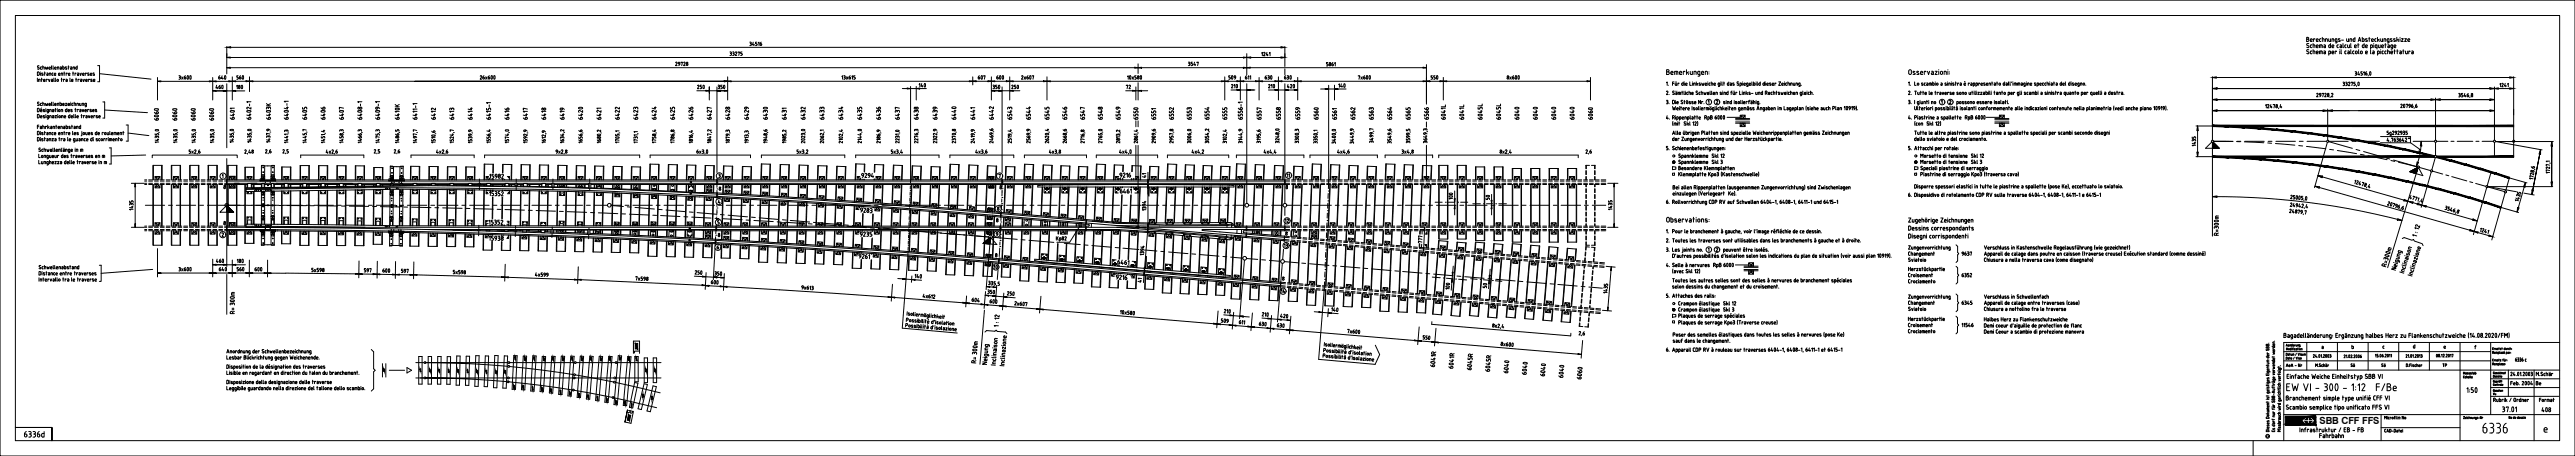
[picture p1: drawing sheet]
<svg xmlns="http://www.w3.org/2000/svg" width="1680mm" height="297mm" viewBox="0 0 1680 297" stroke-linecap="round" stroke-linejoin="round" font-family="sans-serif">
<defs><g id="words">
<text font-size="10.6" x="1619" y="283">6336</text>
<g font-size="10.1">
<text x="987" y="246" transform="rotate(-90 987 246)">6040</text>
<text x="999" y="247" transform="rotate(-90 999 247)">6040</text>
<text x="1011" y="248" transform="rotate(-90 1011 248)">6040</text>
</g>
<g font-size="9.7">
<text x="1022" y="249" transform="rotate(-90 1022 249)">6040</text>
<text x="1034" y="250" transform="rotate(-90 1034 250)">6060</text>
</g>
<text font-size="9.3" x="862" y="79" transform="rotate(-90 862 79)">6560</text>
<g font-size="8.8">
<text x="105" y="81" transform="rotate(-90 105 81)">6060</text>
<text x="117" y="81" transform="rotate(-90 117 81)">6060</text>
<text x="129" y="81" transform="rotate(-90 129 81)">6060</text>
<text x="141" y="81" transform="rotate(-90 141 81)">6060</text>
<text x="382" y="79" transform="rotate(-90 382 79)">6420</text>
<text x="503" y="79" transform="rotate(-90 503 79)">6430</text>
<text x="626" y="79" transform="rotate(-90 626 79)">6440</text>
<text x="744" y="79" transform="rotate(-90 744 79)">6550</text>
<text x="993" y="81" transform="rotate(-90 993 81)">6040</text>
<text x="1005" y="81" transform="rotate(-90 1005 81)">6040</text>
<text x="1017" y="81" transform="rotate(-90 1017 81)">6040</text>
<text x="1029" y="81" transform="rotate(-90 1029 81)">6040</text>
<text x="1041" y="81" transform="rotate(-90 1041 81)">6060</text>
<text x="948" y="192" transform="rotate(-90 948 192)">100</text>
<text x="1656" y="271">408</text>
</g>
<g font-size="8.4">
<text x="596" y="183">140</text>
<text x="461" y="187">600</text>
<text x="631" y="199">604</text>
<text x="643" y="200">600</text>
<text x="797" y="206">210</text>
<text x="822" y="208">210</text>
<text x="834" y="210">420</text>
<text x="867" y="205">140</text>
<text x="794" y="212">509</text>
<text x="927" y="224">550</text>
</g>
<g font-size="7.9">
<text x="153" y="54">560</text>
<text x="636" y="54">607</text>
<text x="648" y="54">600</text>
<text x="799" y="54">509</text>
<text x="824" y="54">630</text>
<text x="837" y="54">630</text>
<text x="932" y="54">550</text>
<text x="140" y="60">460</text>
<text x="153" y="60">180</text>
<text x="454" y="60">250</text>
<text x="467" y="60">350</text>
<text x="598" y="59">140</text>
<text x="647" y="60">350</text>
<text x="659" y="60">250</text>
<text x="872" y="59">140</text>
<text x="950" y="133" transform="rotate(-90 950 133)">100</text>
<text x="974" y="133" transform="rotate(-90 974 133)">50</text>
<text x="140" y="173">460</text>
<text x="153" y="173">180</text>
<text x="164" y="179">600</text>
<text x="247" y="180">600</text>
<text x="645" y="177">10</text>
<text x="452" y="181">250</text>
<text x="465" y="182">350</text>
<text x="972" y="190" transform="rotate(-90 972 190)">50</text>
<text x="643" y="194">350</text>
<text x="656" y="195">250</text>
<text x="820" y="214">630</text>
<text x="832" y="216">630</text>
</g>
<g font-size="7.5">
<text x="141" y="54">640</text>
<text x="802" y="59">210</text>
<text x="826" y="59">210</text>
<text x="839" y="59">420</text>
<text x="142" y="179">640</text>
<text x="153" y="179">560</text>
<text x="15" y="286">6336d</text>
</g>
<g font-size="6.6">
<text x="539" y="79" transform="rotate(-90 539 79)">6433</text>
<text x="559" y="140">9283</text>
<text x="558" y="170">9261</text>
<text x="728" y="174">6461</text>
<text x="726" y="183">9216</text>
<text x="1531" y="241">Sä</text>
<text x="1552" y="241">Sä</text>
</g>
<text font-size="6.4" x="1513" y="276">SBB CFF FFS</text>
<g font-size="6.2">
<text x="285" y="79" transform="rotate(-90 285 79)">6412</text>
<text x="297" y="79" transform="rotate(-90 297 79)">6413</text>
<text x="309" y="79" transform="rotate(-90 309 79)">6414</text>
<text x="333" y="79" transform="rotate(-90 333 79)">6416</text>
<text x="345" y="79" transform="rotate(-90 345 79)">6417</text>
<text x="357" y="79" transform="rotate(-90 357 79)">6418</text>
<text x="369" y="79" transform="rotate(-90 369 79)">6419</text>
<text x="393" y="79" transform="rotate(-90 393 79)">6421</text>
<text x="405" y="79" transform="rotate(-90 405 79)">6422</text>
<text x="417" y="79" transform="rotate(-90 417 79)">6423</text>
<text x="429" y="79" transform="rotate(-90 429 79)">6424</text>
<text x="441" y="79" transform="rotate(-90 441 79)">6425</text>
<text x="453" y="79" transform="rotate(-90 453 79)">6426</text>
<text x="465" y="79" transform="rotate(-90 465 79)">6427</text>
<text x="477" y="79" transform="rotate(-90 477 79)">6428</text>
<text x="489" y="79" transform="rotate(-90 489 79)">6429</text>
<text x="514" y="79" transform="rotate(-90 514 79)">6431</text>
<text x="526" y="79" transform="rotate(-90 526 79)">6432</text>
<text x="551" y="79" transform="rotate(-90 551 79)">6434</text>
<text x="563" y="79" transform="rotate(-90 563 79)">6435</text>
<text x="575" y="79" transform="rotate(-90 575 79)">6436</text>
<text x="588" y="79" transform="rotate(-90 588 79)">6437</text>
<text x="600" y="79" transform="rotate(-90 600 79)">6438</text>
<text x="612" y="79" transform="rotate(-90 612 79)">6439</text>
<text x="637" y="79" transform="rotate(-90 637 79)">6441</text>
<text x="649" y="79" transform="rotate(-90 649 79)">6442</text>
<text x="661" y="79" transform="rotate(-90 661 79)">6543</text>
<text x="673" y="79" transform="rotate(-90 673 79)">6544</text>
<text x="685" y="79" transform="rotate(-90 685 79)">6545</text>
<text x="697" y="79" transform="rotate(-90 697 79)">6546</text>
<text x="708" y="79" transform="rotate(-90 708 79)">6547</text>
<text x="720" y="79" transform="rotate(-90 720 79)">6548</text>
<text x="732" y="79" transform="rotate(-90 732 79)">6549</text>
<text x="755" y="79" transform="rotate(-90 755 79)">6551</text>
<text x="767" y="79" transform="rotate(-90 767 79)">6552</text>
<text x="778" y="79" transform="rotate(-90 778 79)">6553</text>
<text x="790" y="79" transform="rotate(-90 790 79)">6554</text>
<text x="801" y="79" transform="rotate(-90 801 79)">6555</text>
<text x="811" y="79" transform="rotate(-90 811 79)">6556-1</text>
<text x="824" y="79" transform="rotate(-90 824 79)">6557</text>
<text x="836" y="79" transform="rotate(-90 836 79)">6558</text>
<text x="849" y="79" transform="rotate(-90 849 79)">6559</text>
<text x="873" y="79" transform="rotate(-90 873 79)">6561</text>
<text x="885" y="79" transform="rotate(-90 885 79)">6562</text>
<text x="897" y="79" transform="rotate(-90 897 79)">6563</text>
<text x="909" y="79" transform="rotate(-90 909 79)">6564</text>
<text x="921" y="79" transform="rotate(-90 921 79)">6565</text>
<text x="1033" y="102">2,6</text>
<text x="318" y="117">15982</text>
<text x="728" y="117">9216</text>
<text x="730" y="127">6461</text>
<text x="318" y="147">15352</text>
<text x="558" y="155">9235</text>
<text x="318" y="158">15938</text>
<text x="1029" y="220">2,6</text>
<text x="1512" y="286">Fahrbahn</text>
</g>
<g font-size="5.7">
<text x="774" y="44">3547</text>
<text x="933" y="79" transform="rotate(-90 933 79)">6566</text>
<text x="649" y="95" transform="rotate(-90 649 95)">2469,6</text>
<text x="172" y="101">2,6</text>
<text x="256" y="101">2,6</text>
<text x="560" y="117">9294</text>
<text x="744" y="117">41</text>
<text x="1277" y="168">9637</text>
<text x="236" y="179">597</text>
<text x="261" y="179">597</text>
<text x="746" y="185" transform="rotate(-90 746 185)">41</text>
<text x="1279" y="182">6352</text>
<text x="1279" y="200">6345</text>
<text x="1279" y="214">11546</text>
</g>
<g font-size="5.3">
<text x="864" y="44">5861</text>
<text x="733" y="59">72</text>
<text x="1090" y="79" transform="rotate(-90 1090 79)">4.</text>
<text x="1248" y="79" transform="rotate(-90 1248 79)">4.</text>
<text x="1433" y="96" transform="rotate(-90 1433 96)">1435</text>
<text x="1244" y="129">6.</text>
<text x="1086" y="134">6.</text>
<text x="837" y="146">12</text>
<text x="647" y="155">9</text>
<text x="929" y="159" transform="rotate(-90 929 159)">777</text>
<text x="467" y="163">6</text>
<text x="836" y="162">13</text>
<text x="202" y="178">5x598</text>
<text x="295" y="180">5x598</text>
<text x="1086" y="175">4.</text>
<text x="835" y="192">14</text>
<text x="1086" y="230">6.</text>
<text x="1653" y="252">Be</text>
<text x="1656" y="263">Format</text>
<text x="409" y="271">R</text>
</g>
<g font-size="4.9">
<text x="1090" y="63" transform="rotate(-90 1090 63)">2.</text>
<text x="1248" y="63" transform="rotate(-90 1248 63)">2.</text>
<text x="1090" y="69" transform="rotate(-90 1090 69)">3.</text>
<text x="1248" y="69" transform="rotate(-90 1248 69)">3.</text>
<text x="1090" y="99" transform="rotate(-90 1090 99)">5.</text>
<text x="1248" y="99" transform="rotate(-90 1248 99)">5.</text>
<text x="842" y="117" transform="rotate(-90 842 117)">11</text>
<text x="1090" y="159" transform="rotate(-90 1090 159)">2.</text>
<text x="1090" y="165" transform="rotate(-90 1090 165)">3.</text>
<text x="1090" y="195" transform="rotate(-90 1090 195)">5.</text>
<text x="1592" y="240">TP</text>
</g>
<g font-size="4.4">
<text x="1089" y="57" transform="rotate(-90 1089 57)">1.</text>
<text x="1089" y="153" transform="rotate(-90 1089 153)">1.</text>
</g>
<g font-size="4">
<text x="1247" y="57" transform="rotate(-90 1247 57)">1.</text>
<text x="413" y="231">L</text>
<text x="1625" y="258">Vu</text>
<text x="1477" y="286">c</text>
</g>
</g></defs>
<!-- layer: SCHI -->
<g fill="none" stroke="#000" stroke-width=".65">
<path d="M94 119h2M94 117h2M94 118h2M97 119h3M97 117h3M97 118h3M101 119h2M101 117h2M101 118h2M105 119h2M105 117h2M105 118h2"/>
<path d="M108 119h3M108 117h3M108 118h3M112 119h3M112 117h3M112 118h3M116 119h3M116 117h3M116 118h3M120 119h2M120 117h2M120 118h2"/>
<path d="M124 119h2M124 117h2M124 118h2M127 119h3M127 117h3M127 118h3M131 119h3M131 117h3M131 118h3M135 119h3M135 117h3M135 118h3"/>
<path d="M139 119h2M139 117h2M139 118h2M143 119h2M143 117h2M143 118h2M147 119h1M147 117h1v3h-1M147 118h1M468 119h373M468 118h370M654 117v3"/>
<path d="M838 117v3M843 119h2M843 117h2M843 118h2M846 119h3M846 117h3M846 118h3M850 119h3M850 117h3M850 118h3M854 119h3M854 117h3"/>
<path d="M854 118h3M858 119h2M858 117h2M858 118h2M862 119h2M862 117h2M862 118h2M866 119h2M866 117h2M866 118h2M869 119h3M869 117h3"/>
<path d="M869 118h3M873 119h3M873 117h3M873 118h3M877 119h2M877 117h2M877 118h2M881 119h2M881 117h2M881 118h2M885 119h2M885 117h2"/>
<path d="M885 118h2M888 119h3M888 117h3M888 118h3M892 119h3M892 117h3M892 118h3M896 119h3M896 117h3M896 118h3M900 119h2M900 117h2"/>
<path d="M900 118h2M904 119h2M904 117h2M904 118h2M907 119h3M907 117h3M907 118h3M911 119h3M911 117h3M911 118h3M915 119h3M915 117h3"/>
<path d="M915 118h3M919 119h2M919 117h2M919 118h2M923 119h2M923 117h2M923 118h2M926 119h3M926 117h3M926 118h3M930 119h3M930 117h3"/>
<path d="M930 118h3M934 119h3M934 117h3M934 118h3M938 119h2M938 117h2M938 118h2M942 117h2M942 118h2M946 117h2M946 118h2M949 117h3"/>
<path d="M949 118h3M953 119h3M953 117h3M953 118h3M957 119h2M957 117h2M957 118h2M961 119h2M961 117h2M961 118h2M965 119h2M965 117h2"/>
<path d="M965 118h2M968 119h3M968 117h3M968 118h3M972 119h3M972 117h3M972 118h3M976 119h3M976 117h3M976 118h3M980 119h2M980 117h2"/>
<path d="M980 118h2M984 119h2M984 117h2M984 118h2M987 119h3M987 117h3M987 118h3M991 119h3M991 117h3M991 118h3M995 119h3M995 117h3"/>
<path d="M995 118h3M999 119h2M999 117h2M999 118h2M1003 119h2M1003 117h2M1003 118h2M1006 119h3M1006 117h3M1006 118h3M1010 119h3M1010 117h3"/>
<path d="M1010 118h3M1014 119h3M1014 117h3M1014 118h3M1018 119h2M1018 117h2M1018 118h2M1022 119h2M1022 117h2M1022 118h2M1026 119h2M1026 117h2"/>
<path d="M1026 118h2M1029 119h3M1029 117h3M1029 118h3M1033 119h3M1033 117h3M1033 118h3M1037 119h2M1037 117h2M1037 118h2M1041 119h2M1041 117h2"/>
<path d="M1041 118h2M1045 119h3M1045 117h3M1045 118h3M94 120h2M97 120h3M101 120h2M105 120h2M108 120h3M112 120h3M116 120h3M120 120h2"/>
<path d="M124 120h2M127 120h3M131 120h3M135 120h3M139 120h2M143 120h2M468 126v3M468 128l90 5 95 8M468 126l90 6 95 7M468 126l90 5 95 7v3l-95-7-90-5zM838 120v-3h-370v3h373M843 120h2"/>
<path d="M846 120h3M850 120h3M854 120h3M858 120h2M862 120h2M866 120h2M869 120h3M873 120h3M877 120h2M881 120h2M885 120h2M888 120h3"/>
<path d="M892 120h3M896 120h3M900 120h2M904 120h2M907 120h3M911 120h3M915 120h3M919 120h2M923 120h2M926 120h3M930 120h3M934 120h3"/>
<path d="M938 120h2M953 120h3M957 120h2M961 120h2M965 120h2M968 120h3M972 120h3M976 120h3M980 120h2M984 120h2M987 120h3M991 120h3"/>
<path d="M995 120h3M999 120h2M1003 120h2M1006 120h3M1010 120h3M1014 120h3M1018 120h2M1022 120h2M1026 120h2M1029 120h3M1033 120h3M1037 120h2"/>
<path d="M1041 120h2M1045 120h3M94 148h2M94 150h2M94 147h2M97 148h3M97 150h3M97 147h3M101 148h2M101 150h2M101 147h2M105 148h2"/>
<path d="M105 150h2M105 147h2M108 148h3M108 150h3M108 147h3M112 148h3M112 150h3M112 147h3M116 148h3M116 150h3M116 147h3M120 148h2"/>
<path d="M120 150h2M120 147h2M124 148h2M124 150h2M124 147h2M127 148h3M127 150h3M127 147h3M131 148h3M131 150h3M131 147h3M135 148h3"/>
<path d="M135 150h3M135 147h3M139 148h2M139 150h2M139 147h2M143 148h2M143 150h2M143 147h2M147 148h1M147 147h1v3h-1M147 150h1M467 158l89 5 89 7"/>
<path d="M467 157l89 5 89 7M467 148h185M467 147h185v3h-185zM467 150h185M838 156h3M838 155h3M838 148h3M838 147v3h3M838 150h3M841 154h-3v3M842 157h3M842 156l3 1"/>
<path d="M842 155h3M842 154h3M843 148h2M843 150h2M843 147h2M846 158h3M846 157h3M846 155h3M846 148h3M846 150h3M846 147h3M850 158h2"/>
<path d="M850 157h2M850 156h3M850 155h3M850 148h3M850 150h3M850 147h3M854 158h2M854 157l2 1M854 156h2M854 155h2M854 148h3M854 150h3"/>
<path d="M854 147h3M857 158l3 1M858 158h2M858 156h2M858 155l2 1M858 148h2M858 150h2M858 147h2M861 159h3M861 158h3M861 157h3M861 156h3"/>
<path d="M862 148h2M862 150h2M862 147h2M865 159h3M865 158l3 1M865 157h3M865 156h3M866 148h2M866 150h2M866 147h2M869 159l2 1M869 159h2"/>
<path d="M869 157h3M869 156l3 1M869 148h3M869 150h3M869 147h3M873 160h2M873 159h2M873 158h2M873 157h2M873 148h3M873 150h3M873 147h3"/>
<path d="M876 159h3M877 158h2M877 157h2M877 148h2M877 150h2M877 147h2M880 160h3M880 158h3M880 157l3 1M881 148h2M881 150h2M881 147h2"/>
<path d="M884 160h3M884 158l3 1M884 158h3M885 148h2M885 150h2M885 147h2M888 159h3M888 158h3M888 148h3M888 150h3M888 147h3M892 159h2"/>
<path d="M892 158l2 1M892 148h3M892 150h3M892 147h3M896 159l2 1M896 159h2M896 148h3M896 150h3M896 147h3M899 160h3M899 159h3M900 148h2"/>
<path d="M900 150h2M900 147h2M903 159h3M904 148h2M904 150h2M904 147h2M907 160h3M907 148h3M907 150h3M907 147h3M911 160h2M911 148h3"/>
<path d="M911 150h3M911 147h3M915 148h3M915 150h3M915 147h3M919 148h2M919 150h2M919 147h2M923 148h2M923 150h2M923 147h2M926 148h3"/>
<path d="M926 150h3M926 147h3M930 148h3M930 150h3M930 147h3M934 148h3M934 150h3M934 147h3M938 148h2M938 150h2M938 147h2M942 148h2"/>
<path d="M942 150h2M942 147h2M946 148h2M946 150h2M946 147h2M949 148h3M949 150h3M949 147h3M953 148h3M953 150h3M953 147h3M957 148h2"/>
<path d="M957 150h2M957 147h2M961 148h2M961 150h2M961 147h2M965 148h2M965 150h2M965 147h2M968 148h3M968 150h3M968 147h3M972 148h3"/>
<path d="M972 150h3M972 147h3M976 148h3M976 150h3M976 147h3M980 148h2M980 150h2M980 147h2M984 148h2M984 150h2M984 147h2M987 148h3"/>
<path d="M987 150h3M987 147h3M991 148h3M991 150h3M991 147h3M995 148h3M995 150h3M995 147h3M999 148h2M999 150h2M999 147h2M1003 148h2"/>
<path d="M1003 150h2M1003 147h2M1006 148h3M1006 150h3M1006 147h3M1010 148h3M1010 150h3M1010 147h3M1014 148h3M1014 150h3M1014 147h3M1018 148h2"/>
<path d="M1018 150h2M1018 147h2M1022 148h2M1022 150h2M1022 147h2M1026 148h2M1026 150h2M1026 147h2M1029 148h3M1029 150h3M1029 147h3M1033 148h3"/>
<path d="M1033 150h3M1033 147h3M1037 148h2M1037 150h2M1037 147h2M1041 148h2M1041 150h2M1041 147h2M1045 148h3M1045 150h3M1045 147h3M645 171l-89-7-89-5v-3l89 5 96 8-1 3"/>
<path d="M652 172l183 15 1-3h3M652 171l183 15M652 169l183 16M652 169l183 15M876 160h3M880 160l3 1M884 161h3M888 161h2M888 160h2M892 161h2M895 162h3M895 161h3"/>
<path d="M899 162h3M899 161h3M903 162h3M903 161l3 1M903 160h3M907 163h2M907 162h2M907 160l2 1M911 163h2M911 162h2M911 161h2M914 163h3"/>
<path d="M914 162l3 1M915 161h2M915 160h2M918 164h3M918 163h3M918 161h3M922 164h2M922 163h3M922 162h3M922 161h3M926 164h2M926 163l2 1"/>
<path d="M926 162h2M926 161h3M930 164l2 1M930 164h2M930 162h2M930 161l2 1M933 165h3M933 164h3M934 163h2M934 162h2M937 165h3M937 164l3 1"/>
<path d="M937 163h3M937 162h3M941 165l2 1M941 165h3M941 163h3M941 162l3 1M945 166h2M945 165h2M945 164h2M945 163h3M949 166h2M949 165h2"/>
<path d="M949 164h2M949 163h2M952 166l3 1M952 166h3M952 164h3M953 163l2 1M956 167h3M956 166h3M956 164l3 1M956 164h3M960 167h2M960 166h3"/>
<path d="M960 165h3M960 164h3M964 167h2M964 165h2M964 164l3 1M968 168h2M968 167h2M968 165l2 1M968 165h2M971 168h3M971 167h3M972 166h2"/>
<path d="M972 165h2M975 168h3M975 167l3 1M975 166h3M975 165h3M979 169h2M979 168h2M979 166l3 1M979 166h3M983 169h2M983 168h2M983 167h2"/>
<path d="M983 166h2M986 169h3M987 168l2 1M987 167h2M987 166h2M990 170h3M990 169h3M990 167h3M991 167h2M994 170h3M994 169h3M994 168h3"/>
<path d="M994 167h3M998 170h2M998 169l3 1M998 168h3M998 167h3M1002 170l2 1M1002 170h2M1002 168h2M1002 167l2 1M1006 171h2M1006 170h2M1006 169h2"/>
<path d="M1006 168h2M1009 171h3M1009 170l3 1M1009 169h3M1010 168h2M1013 171l3 1M1013 171h3M1013 169h3M1013 168l3 1M1017 172h2M1017 171h2M1017 170h3"/>
<path d="M1017 169h3M1021 172h2M1021 171h2M1021 170h2M1021 169h2M1024 172l3 1M1025 172h2M1025 170h2M1025 169l2 1M1028 173h3M1028 172h3M1028 170l3 1"/>
<path d="M1029 170h2M1032 173h3M1032 172h3M1032 171h3M1032 170h3M1036 173l2 1M1036 173h2M1036 171h3M1036 170l3 1M1040 174h2M1040 173h2M1040 171l2 1"/>
<path d="M1040 171h2M1043 174h4M1044 173h3M1044 172h3M1044 171h3M836 185h3M840 187h2M840 186l2 1M840 185h2M840 184h3M844 188h2M844 187h2"/>
<path d="M844 185l2 1M844 185h2M847 188h3M847 187h3M848 186h2M848 185h2M851 188h3M851 187l3 1M851 186h3M851 185h3M855 188l2 1M855 188h3"/>
<path d="M855 186h3M855 185l3 1M859 189h2M859 188h2M859 187h2M859 186h2M862 189h3M863 188l2 1M863 187h2M863 186h2M866 189l3 1M866 189h3"/>
<path d="M866 187h3M867 186l2 1M870 190h3M870 189h3M870 188h3M870 187h3M874 190h2M874 189h3M874 188h3M874 187h3M878 190l2 1M878 190h2"/>
<path d="M878 188h2M878 187l2 1M882 191h2M882 190h2M882 188l2 1M882 188h2M885 191h3M885 190h3M885 189h3M886 188h2M889 191l3 1M889 191h3"/>
<path d="M889 189h3M889 188l3 1M893 192h2M893 191h2M893 189l3 1M893 189h3M897 192h2M897 191h2M897 190h2M897 189h2M900 192h3M901 192h2"/>
<path d="M901 190h2M901 189l2 1M904 193h3M904 192h3M904 190l3 1M905 190h2M908 193h3M908 192h3M908 191h3M908 190h3M912 193h2M912 192l2 1"/>
<path d="M912 191h3M912 190h3M916 194h2M916 193h2M916 191l2 1M916 191h2M919 194h3M920 193h2M920 192h2M920 191h2M923 194h3M923 193l3 1"/>
<path d="M923 192h3M924 191h2M927 194l3 1M927 194h3M927 192h3M931 195h2M931 194h2M931 193h3M931 192h3M935 195h2M935 194l2 1M935 193h2"/>
<path d="M935 192h2M938 195l3 1M938 195h3M942 196h3M942 195h3M946 196h3M946 195h3M950 196l2 1M950 196h2M950 194h3M950 193l3 1M954 197h2"/>
<path d="M954 196h2M954 195h2M954 194h2M957 197h3M957 196h3M958 195h2M958 194h2M961 197l3 1M961 197h3M961 195h3M961 194l3 1M965 198h3"/>
<path d="M965 197h3M965 195l3 1M965 195h3M969 198h2M969 197h2M969 196h3M969 195h3M973 198h2M973 196h2M973 195l2 1M976 199h3M976 198h3"/>
<path d="M977 196l2 1M977 196h2M980 199h3M980 198h3M980 197h3M980 196h3M984 199h3M984 198l3 1M984 197h3M984 196h3M988 200h2M988 199h2"/>
<path d="M988 197l3 1M988 197h3M992 200h2M992 199h2M992 198h2M992 197h2M995 199l3 1M996 198h2M996 197h2M999 200h3M999 198h3M1003 199h3"/>
<path d="M1003 198h3M1007 199h2M1007 198h3M1011 199h2M1011 198l2 1M1015 200h2M1015 199h2M1018 200h3M1018 199h3M1022 199l3 1M1026 200h3M995 200h3"/>
<path d="M999 200l3 1M1003 201h3M1003 200h3M1007 201h2M1007 200l2 1M1011 201l2 1M1011 201h2M1014 202h3M1014 201h3M1018 202h3M1018 201h3M1022 202l3 1"/>
<path d="M1022 202h3M1022 200h3M1026 203h2M1026 202h2M1026 201h2M1030 203h2M1030 202h2M1030 201h2M1030 200h2M1033 203l3 1M1033 203h3M1034 201h2"/>
<path d="M1034 200l2 1M1037 204h3M1037 203h3M1037 201l3 1M1037 201h3M1041 204h3M1041 203h3M1041 202h3M1041 201h3"/>
</g>
<!-- layer: BEM -->
<g fill="none" stroke="#000" stroke-width=".65">
<path d="M148 37h2v1zM148 37h665M148 30v18M150 31h686M476 34h1v1M476 35h1M477 35v1h-1M478 34h1l-1 1M478 35h.1M478 35l1 1h-1M480 34h1l-1 2h1M481 34h1v2"/>
<path d="M484 34h-1v1h1l-1 1M489 27l1 1M489 30h1M489 28h1M490 28v1v1M491 27v2h1M492 29v1M493 30h.1M494 27h-1v1l1 1-1 1M495 28v-1v3M496 29l1 1v-1l-1-1v1M497 27l-1 1"/>
<path d="M811 37h2l-2 1zM813 35v14M816 37h20M823 35l1-1v2M825 34v1l-1 1h1M825 34h-1M827 34l-1 2h1M827 35v1M828 35l1-1v2M838 30v13M103 53h2zM103 53h49"/>
<path d="M103 50v15M117 49l1 1h-1M117 50h.1M117 50l1 1-1 1M118 50l1 2M119 50l-1 2M120 50h1v1h-1zM121 49l-1 1M122 49l1 1-1 2v-1zM124 49l1 1-1 2v-1zM137 53h2h-2zM139 50v15"/>
<path d="M142 59h18M148 44h2zM148 44h783M148 55v41M152 50v15M163 53h312h-204M163 50v10M313 50l1-1v1M314 50l-1 2h1M315 50h1v1h-1zM316 49l-1 1M317 50l1 2"/>
<path d="M318 50l-1 2M319 50v1zM319 49v1M321 49v1v2l-1-1zM322 49l1 1v2l-1-1zM441 41v-1l1 1-1 2h1M443 42h.1M443 42v-1v-1v2M444 42l-1 1M444 41l1-1v3M446 41l1-1v1l-1 2h1M455 59h19"/>
<path d="M468 57v55M475 53h160h-3h5h-2h14h-4h2M475 50v15M549 50l1-1v3M550 49l1 1M551 50a.6 .6 0 0 1 0 1 .6 .6 0 0 1 0 1h-1M552 50l1 2M553 50l-1 2M554 50h1v1h-1zM555 49l-1 1M556 50v-1v3M558 49h-1v1l1 1-1 1"/>
<path d="M589 58h15M592 57l2 1h-2zM594 56v62M598 56v9M647 50v15M648 59h17M654 57v55M659 53h140M659 50v15M666 50l1-1v1M667 50l-1 2h1M668 50l1 2"/>
<path d="M669 50l-1 2M670 50l1 1M670 50v1M671 49l-1 1M671 51h.1M672 49l1 1-1 2v-1zM673 50l1-1v3M681 53h2h-2zM683 53h2zM683 50v15M734 59h15M736 50v-1v3"/>
<path d="M737 49l1 1v1h-1M737 49v2M739 50l1 2M739 59h2h-2zM740 50l-1 2M740 44h2h-2zM741 57v8M741 49h-1v1l1 1-1 1M742 51h.1M742 51l1-1v1v1l-1-1M742 59h3zM742 44h3z"/>
<path d="M742 42v6M742 54v11M744 49l1 1-1 2v-1zM799 50v15M803 59h16M809 53h229M809 50v15M811 44h2h-2zM813 49v1M813 59h5M813 44h3zM813 55v78"/>
<path d="M813 51l-1-1v1M814 50l1-1v3M815 50l1-1v3M819 53h2h-2zM821 50v15M828 59h19M834 50v15M838 55v78M847 50v15M862 58h16M865 58h2h-2zM867 56v67"/>
<path d="M871 55v10M886 50l1-1v3M888 50l1 2M889 50l-1 2M890 50v1zM890 49v1M892 49v2M892 49l-1 1 1 1M893 49l1 1v2l-1-1zM928 44h3h-3zM931 42v26M942 50v15"/>
<path d="M985 50l1 2M986 50l-1 2M987 50h1v1h-1zM988 49l-1 1M989 49v1v2v-1zM990 49l1 1v1h-1M991 49v2M1035 53h3h-3zM1038 50v15M1443 58l3-1v1zM1443 58h184M1443 50v32h-10"/>
<path d="M1446 50h191M1529 54h.1M1529 56h.1M1529 55h.1M1529 54h1l-1 2M1530 54h1v1M1531 55h.1M1531 55l-1 1M1533 54l-1 2h1M1533 53l-1 1M1534 54h1l-1 2M1536 54v1h1l-1 1"/>
<path d="M1536 47h1v1M1537 48a.6 .6 0 0 1 0 1h-1M1537 56h.1M1539 54v2l-1-1zM1539 47l-1 1h1M1539 48v1M1541 47h-1v1h1l-1 1M1542 47v2M1544 48v1l-1-1h1M1544 47l-1 1M1545 49h.1M1546 47l1 1-1 1v-1z"/>
<path d="M1624 57l3 1h-3zM1627 57v34M1630 58h7M1631 55v-1v3M1632 55l1-1v1l-1 2h1M1634 54v2h1M1635 56v1M1636 55v-1v3M1640 50v41M463 61v-4v8M741 79v4M742 79v4"/>
<path d="M931 79v4M1443 72h3v1zM1443 65l3-1v1zM1443 72h184M1443 65h184M1478 69l1-1v2M1479 68h1l-1 2h1M1482 68l-1 2h1M1482 69v1M1483 68h1v2M1487 70v1M1488 68l-1 2h2"/>
<path d="M1488 69v1M1511 61h1l-1 2h1M1514 62l-1 1M1514 61h-1v1h1v-1M1515 61h1l-1 2M1516 72h3l-3 1zM1517 61h1l-1 2h1M1518 62l1 1v-1M1518 62h1M1519 72h3v1zM1519 71v20M1520 63v1"/>
<path d="M1521 61h.1M1522 61l-1 2h1M1566 68h1l-1 2h1M1568 68l1 1-1 1v-1zM1570 68h1l-1 2M1572 69h-1l1-1a1.3 1.3 0 0 1 0 2M1574 69v1l-1-1h1M1574 68l-1 1M1575 70v1M1576 69v1M1576 69l1 1h-1M1577 68l-1 1"/>
<path d="M1586 64l3 1 3-1v1h-3h-3zM1589 64v27M1604 61h1v1M1604 62h1M1605 62v1h-1M1606 63h.1M1606 62h1l-1 1M1607 61h-1v1M1608 61v2h1M1608 62v1M1610 62v1zM1610 61v1"/>
<path d="M1611 63v1M1624 72h3l-3 1zM1624 64l3 1h-3zM101 87v1h1l1-1 1 1M101 85l2-1 1 1h-2zM102 89l-1 1M102 89v1M102 89h1l1 1M102 91h2M103 90v2l-2-1M104 93h-3h1M104 86h.1"/>
<path d="M113 87v1h1v-1h1v1M113 85l2-1 1 1h-2zM114 89v1M114 89h1v1M114 89l-1 1M114 91h1M115 90v2l-2-1M115 93h-2h1M115 86h1M125 87v1h1l1-1h1M125 85l2-1 1 1h-2zM126 89l-1 1"/>
<path d="M126 89v1M126 89h1h1M126 91h1M127 90v2l-2-1M127 93h-2h1M127 87v1M127 89v1M127 86h1M137 87v1h1l1-1v1M137 85l2-1 1 1h-2zM138 89v1M138 89l-1 1"/>
<path d="M138 89h1v1M138 91h1M139 90v2l-2-1M139 93h-2h1M139 86h1M150 87v1h1l1-1v1M150 89v1M150 85l1-1 1 1h-1zM150 89h1M151 89h.1M151 89h1v1M151 91h1"/>
<path d="M152 90v2l-2-1M152 92h-2l1 1M152 86h1M162 87v1h1v-1M162 85l1-1 1 1h-1zM163 89h-1v1M163 89h.1M163 89h1v1M163 87h1M163 91h1M163 90v2l-1-1M164 92h-2v1"/>
<path d="M164 87v1M164 86h.1M174 90v-1h1h1v1M175 89h.1M175 84h-1v1h1v-1l1 1M175 91h1M176 90v2l-2-1M176 92h-2v1M176 87h-2v1M176 86h1M187 85h1v1M187 85h.1"/>
<path d="M187 85h-1v1M187 91h1M187 89h1M187 91v1l-1-1M187 89v1l-1-1M188 93h-2M188 87h-2v1M188 87h.1M198 87v1h1v-1h1v1M199 91h1M199 89h1M199 91v1l-1-1"/>
<path d="M199 89v1l-1-1M200 93h-2M200 85l-2-1v1M200 86h.1M210 89v1h1v-1h1v1M211 85h1M211 91h1M211 91v1l-1-1M211 85v1l-1-1M212 93h-2M212 88h-2M212 87h.1"/>
<path d="M222 89v1h1v-1h1M223 85h.1M223 85h-1M223 91h1M223 88h.1M223 88v-1l1 1h-1M223 84v1M223 91v1l-1-1M223 84l1 1M224 93h-2M224 85h.1M224 89v1"/>
<path d="M224 86h.1M234 89l1 1M234 87l1 1M235 85h.1M235 85h-1M235 91h1M235 84v1M235 91v1l-1-1M235 90l1-1h-1v1M235 88l1-1h-1v1M235 84l1 1M236 93h-2"/>
<path d="M236 86h.1M245 87v1h1v-1h1v1M246 85h-1M246 85h.1M246 91h1M247 85h.1M247 84l-1 1M247 91v1l-2-1M247 84v1M247 93h-2h1M247 89h-2v1M247 86h1"/>
<path d="M258 87l1 1M259 91h1M260 85h.1M260 90h.1M260 90l-1-1h1v1M260 84l-1 1h-1M260 91v1l-2-1M260 88v-1h-1v1h1M260 84v1M260 93h-2h1M260 86h1M270 89h1v1h-1z"/>
<path d="M271 89l1 1M271 91h1M271 91v1l-1-1M272 93h-2M272 88l-2-1v1M272 85l-2-1v1M272 86h.1M282 91v1h1v-1h1v1M282 85l1 1M282 88h1h1l-1 1zM283 85h1v1h-1zM284 93h-2"/>
<path d="M284 90h-2M284 87h.1M294 91v1h1v-1h1v1M295 87h1M295 87v1h-1M296 93h-2M296 89v1l-2-1v1M296 85h-2M296 86h.1M306 91v1h1v-1h1v1M306 88l1-1v1h-1zM306 85h1l-1 1z"/>
<path d="M307 90l-1-1v1M307 90h.1M307 90l1-1v1M307 87l1 1M307 85h1M308 87h.1M308 93h-2M318 91v1h1v-1h1v1M318 89v1h1v-1l1 1M318 88h1M319 87h1v1h-1zM319 85h1"/>
<path d="M319 85v1l-1-1M320 93h-2M320 87h.1M330 91v1h1v-1h1v1M330 85l1-1 1 1h-1zM331 87h1M331 87v1h-1M332 93h-2M332 90l-2-1v1M332 86h.1M342 91v1h1v-1h1v1M342 89h1l-1 1"/>
<path d="M342 85h1M342 90h.1M342 89v1M342 85v1M343 89l1 1M343 85h1M343 85l-1 1M344 93h-2M344 87v1l-2-1v1M344 87h.1M354 91l1 1M354 85h1v1h-1z"/>
<path d="M355 91h1v1h-1zM355 85l1 1M356 93h-2M356 90h-2M356 88v1l-2-1v1M356 87h.1M366 91l1 1M367 90l-1-1v1M367 90h.1M367 90l1-1v1M367 91h1v1h-1zM367 87h1"/>
<path d="M367 87v1h-1M368 93h-2M368 85h-2M368 86h.1M378 91l1 1M378 88h1M378 85l1 1M379 91l1 1h-1M379 89l1 1M379 87l1 1h-1M379 85h1l-1 1M379 89v1h-1v-1"/>
<path d="M379 91v1M379 87v1M379 85v1M380 93h-2M380 87h.1M390 91l1 1M390 88l1-1 1 1M390 88h2M391 91h1v1h-1zM392 93h-2M392 85v1l-2-1v1M392 87h.1"/>
<path d="M402 89h1l1 1h-1zM403 87l1 1M403 87v1h-1v-1M404 93h-2M404 91h-2v1M404 85h-2v1M404 87h.1M415 90h.1M415 90l-1-1v1M415 90l1-1v1M416 93h-2M416 91h-2v1"/>
<path d="M416 88h-2M416 86h-2M416 87h.1M426 89v1h1v-1l1 1M427 85h1M427 85v1l-1-1M428 93h-2M428 91h-2v1M428 87h.1M438 88h1M439 87h1v1h-1zM440 93h-2"/>
<path d="M440 91h-2v1M440 87h.1M450 88l1 1M451 88h1v1h-1zM451 85h1M451 85v1h-1M452 93h-2M452 90h-2M452 87h.1M463 89h1M463 89v1h-1M464 93h-2"/>
<path d="M464 88l-2-1v1M464 85h-2M464 86h.1M474 87h1M474 87v1M475 85h-1v1M475 85h.1M475 85h1v1M475 87l1 1M475 87l-1 1M476 93h-2M476 90l-2-1v1"/>
<path d="M476 87h.1M487 86h.1M487 88v1M487 88h-1v1M487 86l-1-1v1M487 88h1v1M487 86l1-1v1M487 91h-1v1h1v-1l1 1M488 93h-2M488 90h-2M488 87h1M498 85h1"/>
<path d="M499 91h.1M499 91h-1l1 1M499 85h1h-1zM499 91l1 1M499 91v1M499 89h1M500 88h.1M500 88h-1l1-1v1M500 89v1h-2M500 93h-2h1M500 86h1M510 87v1h2v-1l1 1"/>
<path d="M510 85l1 1M512 91h-1v1h1v-1l1 1M512 89h.1M512 90h.1M512 89v1M512 89l1 1h-1M513 93h-3h1M513 85v1l-2-1M513 87h.1M523 85l1-1 1 1h-1zM523 91l1-1 1 1M523 91h2"/>
<path d="M524 87v1M524 87h-1v1M524 87h1v1M524 87h.1M525 92v1l-2-1v1M525 89v1l-2-1v1M525 86h1M535 93h.1M535 87v1M535 89l1 1M535 91l1-1 1 1M535 91h2"/>
<path d="M536 89v1M536 89a.6 .6 0 0 1 1 0 .6 .6 0 0 1 0 1h-1M537 92v1l-1-1-1 1M537 87v1l-1-1h-1M537 85h-2h1M537 86h1M547 89h2l1 1h-2zM549 85h1M549 85v1l-2-1M550 92v1l-2-1v1M550 91h-3h1M550 87v1l-2-1-1 1h1"/>
<path d="M550 87h.1M560 85l1-1 1 1h-1zM561 87h1M561 89h1M561 89v1h-1M561 87v1h-1M562 92v1l-2-1v1M562 91h-2M562 86h.1M572 88h1M572 85h1l-1 1zM573 85h1"/>
<path d="M573 89l1 1h-1M573 87l1 1h-1M574 89l-1 1h1M574 87l-1 1M574 92v1l-2-1v1M574 91h-2h1M574 87h1M584 89v1M584 89h1M584 85h2h1l-2 1zM585 89h.1M585 89h1l1 1"/>
<path d="M587 92v1l-2-1v1M587 90v1l-2-1-1 1h1M587 87h-3l1 1M587 87h.1M597 87l1 1M598 85l-1-1v1M598 85h.1M598 87l1 1h-1M598 84h1v1M598 84v1M598 87v1M599 92v1l-2-1v1"/>
<path d="M599 90v1l-2-1v1M599 89h-2v1M599 86h.1M609 91h.1M609 91l1-1v1M609 84h1v1h-1zM610 91l1-1v1M610 84l1 1M611 92v1l-2-1v1M611 89v1l-2-1v1M611 87v1l-2-1v1M611 86h1"/>
<path d="M621 87v1h2v-1M621 87h2M622 91h.1M622 91l-1-1v1M623 90v1M623 84v1M623 90l-1 1M623 84l-1 1h1M623 92v1l-2-1 1 1M623 89h-2v1M623 86h1M634 85l1-1v1h-1z"/>
<path d="M634 88h.1M635 87h-1v1M635 87l1 1M635 84l1 1M635 87l-1 1M635 90h1M635 90v1h-1M636 92v1l-2-1v1M636 89h-2M636 86h.1M658 90v1h1v-1l1 1M658 88l1-1v1h-1z"/>
<path d="M659 87l1 1M659 85h1M659 84v2l-1-1M660 92v1l-2-1v1M660 89h-2v1M660 87h.1M670 89l1 1M670 87h1v1h-1zM670 84h1v1h-1zM671 89v1M671 87l1 1M671 84l1 1"/>
<path d="M671 90l1 1M671 89h1l-1 1M671 90v1h-1v-1M671 89h.1M672 92v1l-2-1v1M672 86h1M682 91h1M682 87v1h1l1-1M682 87h2M683 91h1M683 84h1M684 90h-1v1"/>
<path d="M684 84v1h-2M684 90v1M684 92v1l-2-1v1M684 89v1l-2-1v1M684 86h1M694 91h1M694 89l1 1M694 84l1 1M695 85h.1M695 90h.1M695 91h.1M695 89v1"/>
<path d="M695 90v1M695 89h.1M695 87v1M695 84v1M695 90l1 1h-1M695 89h1l-1 1M695 87h1l-1 1M695 84l1 1h-1M696 92v1l-2-1v1M696 86h.1M705 88h1M706 88h1"/>
<path d="M707 87h-1v1M707 85h-1l1 1M707 87v1M707 85v1M707 92v1l-2-1v1M707 91l-2-1v1M707 89h-2l1 1M707 87h1M717 89l1 1M717 85l1-1 1 1h-1zM718 90h.1M718 89v1"/>
<path d="M718 89h.1M718 87v1h-1v-1M719 89v1M719 87v1M719 92v1l-2-1v1M719 91l-2-1v1M719 86h.1M729 88h.1M729 88v-1l-1 1M730 90l-1 1h1M730 87l-1 1M730 90l1 1h-1"/>
<path d="M730 87l1 1M731 92v1l-2-1v1M731 89h-3l1 1M731 85v1l-2-1h-1l1 1M731 87h.1M740 89l1 1M741 90h1M741 89v1M741 95v21M741 85h1M742 90l-1 1h1M742 89h-1"/>
<path d="M742 85v1l-2-1M742 90v1M742 89v1M742 92v1l-2-1v1M742 87h-2v1M742 87h1M742 95v53M752 84l1 1M752 89h1h1l-2 1zM753 85h.1M753 90h-1v1h1v-1l1 1M753 87h-1v1h1v-1l1 1"/>
<path d="M753 84v1M753 84l1 1h-1M754 92v1l-2-1v1M754 86h.1M763 89v1h1l1-1v1M764 90h-1v1h1v-1l1 1M765 92v1l-2-1v1M765 87h-2v1M765 86h1M775 93h.1M775 93v-1l1 1M775 87l1 1"/>
<path d="M775 89h1h1l-1 1zM775 85l1-1 1 1h-1zM775 91l1-1 1 1M775 91h2M776 93h.1M776 93l1-1v1M776 87h1v1h-1zM777 86h.1M786 84l1 1M786 89v1h1l1-1 1 1M786 93h.1M786 93l1-1v1"/>
<path d="M786 91l1-1 1 1M786 91h2M787 84l-1 1M787 93h.1M787 93l1-1 1 1M788 87h1M788 87v1l-2-1M789 84v1l-2-1M789 86h.1M798 93h.1M798 88h.1M798 93v-1l1 1"/>
<path d="M798 89h1l1 1h-1zM799 93h.1M799 93l1-1v1M799 85h1M800 85v1l-2-1M800 91h-2M800 87v1l-1-1-1 1M800 87h1M808 93l1-1v1l1-1v1M809 93h.1M809 84h-1v1h1v-1l1 1M809 87h1"/>
<path d="M809 89h1M810 89v1h-2M810 87v1h-2M810 91h-2h1M810 86h1M820 87v1h1l1-1v1M820 85l1 1M821 93l-1-1v1M821 93h.1M821 93l1-1v1M821 85h1l-1 1zM821 89h-1l1 1v-1"/>
<path d="M821 89l1 1M821 89v1M822 91h-2h1M822 86l1 1M832 84h2l-1 1zM833 93l-1-1v1M833 93h.1M833 93l1-1v1M833 89h1M834 88v2l-2-1M834 90v1l-1-1v1M834 86h1"/>
<path d="M845 89h.1M845 87v1M845 89h2h-2M845 87h2l-2 1M846 93l-1-1v1M846 91l-1-1v1M846 85l-1-1v1M846 93l1-1v1M846 91l1-1v1M846 85l1-1v1M846 85h.1M846 91h.1"/>
<path d="M846 93h.1M847 86h1M857 89v1h1v-1M857 91h.1M857 93h.1M857 93l1-1v1M857 91h1M857 87h1h1l-1 1zM858 93l1-1v1M858 91h1M858 89h1v1M859 85h-2h1"/>
<path d="M859 86h1M869 93h.1M869 89h1h1l-1 1zM869 87h1h1l-1 1zM869 85l1-1 1 1h-1zM869 93l1-1 1 1M870 93h.1M870 91h1M871 90v2l-2-1M871 93h.1M871 86h1M881 93h.1"/>
<path d="M881 93v-1l2 1M881 87h1l-1 1zM881 84h1v1h-1zM882 93h.1M882 87h1M882 84l1 1M882 91h1M882 89h1M883 90v2l-2-1M883 88v2l-2-1M883 93h.1M883 86h1"/>
<path d="M894 88h1l-1 1M894 86h1M894 88v1M894 86v1M895 92v1M895 92h-1v1M895 88l1 1M895 86l1 1M895 86l-1 1M895 90h1M895 92h1v1M895 92h.1"/>
<path d="M895 90v1h-1M896 84h-2v1M896 85v1M905 91h1l1-1 1 1M905 84l1 1M905 87h2l-1 1zM906 93v-1l-1 1M906 93h.1M906 93l1-1 1 1M907 87h1M907 89h1M907 84l-1 1h1"/>
<path d="M907 84l1 1h-1M907 89v1l-2-1M908 86h.1M917 90v1h2v-1l1 1M917 84v1h2v-1h1v1M917 93h.1M918 93v-1l1 1M919 93h.1M919 93l1-1v1M919 89h-1a1.3 1.3 0 0 1 2 0M919 87l-1 1v-1a1.3 1.3 0 0 1 2 1M920 86h.1"/>
<path d="M929 84v1M929 93h.1M929 93v-1l1 1M929 84l1 1M929 91h1M929 88h.1M930 93l1-1v1M930 90h1v1h-1zM930 87h-1M930 89h1M930 84h.1M930 88v2l-1-1"/>
<path d="M930 84l1 1M931 95v22M931 86h.1M931 87a1.2 1.2 0 0 0-1 0 1.2 1.2 0 0 0-1 0M1433 99h1v3zM1434 82v3h-1zM1434 82v20M1443 93l-4 4h9l-4-4h-1l4 4M1443 95l2 2 1-2M1443 95l2 2M1443 94l3 3M1444 93l4 3"/>
<path d="M1444 93l-1 1M1445 93l-2 1M1445 93l-2 2M1445 94l-2 1 2 2 1-2M1445 94l-2 2 1 1 2-2M1446 94l-3 3v-4l4 4 1-1M1447 95l-1 2M1447 96l-1 1M1447 96v1M1518 93l-8 29M1553 89h20v4M1553 93h20"/>
<path d="M1571 90h1zM1573 93l6 5h-1M1580 92l-1 9-3 7M1580 92v3h-1zM1589 93v8M1657 97v4l-1-1zM1665 92v30v-30M1665 92v3h-1zM1666 92h-38l30 6M148 103v31M468 116v2M594 117v2"/>
<path d="M654 116v2M654 120v2M749 117v2zM749 112v14M1049 119h7M1053 119v3zM1053 119v29M1433 102h10M1512 114l3 1v1zM1512 114l104 30M1536 118l1-1-1 3M1538 118h1l-2 2h1"/>
<path d="M1540 118l-1 2h1M1540 120v1M1541 119h1l-1 2M1573 111v1M1573 111l1 1M1574 111v2M1574 111l1 2M1574 111l1 2 2-1M1575 111l1 2M1575 110l1 3-1-3M1575 110l1 3M1575 110l2 2"/>
<path d="M1576 110l1 2M1576 110l1 1M1576 110l1 1-3 2M1576 113h.1M1576 109l1 2M1577 112l-1 1M1577 109v1M1577 112l-2 1M1577 111l-2 2M1577 105l1 1-2 2zM1577 109l-5 3 9 2-3-5M1577 109l-5 3"/>
<path d="M1577 111l-3 1-1-1M1577 110l-4 2v-1M1577 110l-4 2M1577 110l-4 2h-1M1577 110h.1M1577 110l-1 3M1586 112l-6 23M1589 103l-2 8M1625 112l-2 9M1637 116l12 3M1637 116l-2 8M1648 119l-6 19v-3h1l-1 3"/>
<path d="M1648 119l-1 3h-1zM1651 109h1M1652 109l1-1 1 1h-1M1652 109l1 1M1652 112v-1h1v1h-1M1653 116h-3l1 1M1653 115l-2-1v1M1653 113v1l-2-1v1M1653 110l1 1M1662 109h-1l1 1M1663 112h-2l1 1M1663 111h-2v1"/>
<path d="M1663 109v1l-1-1M1663 108l-2-1v1M1663 105h-2h1M1663 106h1M1664 119h1v3zM468 137v3M468 120v2M468 124v2M468 128v2M468 133v2M593 137v2M594 133l-1 2"/>
<path d="M594 129v2M594 125v2M594 121v2M653 138v2M653 134v2M654 130l-1 2M654 124v4M745 133h2l-1 1zM746 136v-1l-1 1M746 135h1l1 1M747 133l1 1M747 131h1"/>
<path d="M747 131v1h-2M748 137h-3h1M749 120v2v-2v2M749 122v-2v28M749 122h.1M838 135v5M866 139v3M866 132v4M867 126l-1 3M936 132h5M949 134v2zM949 124v16"/>
<path d="M953 132h5M961 133h5M973 134v2zM973 127v13M978 133h5M1050 133h-1M1050 133h.1M1050 133h1h1M1051 135h1M1051 131h.1M1051 131l-1 1h-1v-1M1051 134v1h-2"/>
<path d="M1051 131l1 1M1052 136h-3l1 1M1443 128a484 484 0 0 1 124 16M1443 128h3v1zM1494 137l1-1v1M1494 133l1-1v1l-1 1 1 1M1494 128l1-1-1 2 1 1M1495 137l-1 2h1M1496 136l-1 2h2M1496 138v1M1497 132l-1 2h1M1497 128v1l-1 1"/>
<path d="M1497 134v1M1497 127h-1v1h1M1498 138v1l-1-1M1498 128h1l-1 2zM1499 134l-1-1h1a1.3 1.3 0 0 1-1 2M1499 137h1v2M1500 128l1 1-1 1v-1zM1500 133v1l1 1M1501 134l-1 1M1501 137h1v1h-1zM1501 130h1M1502 133h1l-1 2h1"/>
<path d="M1502 138l-1 1M1502 128l-1 1h1v1M1503 139v1M1503 130v1M1503 135v1M1504 137h1l-1 2M1504 128l1 1-1 1v-1zM1505 133l-1 2h2M1505 135h.1M1510 121l3 1v1zM1510 121l104 30v-1M1542 121h.1"/>
<path d="M1543 121v-1v1v1l-1-1M1544 122h.1M1546 120l-1 2h1M1546 121v1M1558 132h1l-1 2M1559 134l1-1v-1v2M1561 133h1l-1 2M1563 133h1v1h-1zM1564 134l-1 1M1565 134v2v-1v-1M1565 134v1M1566 134h-1"/>
<path d="M1566 136v1M1567 136v-1l1 1M1567 136h1M1568 134l-1 1M1569 130l2 1h-3zM1571 131l3 1v1zM1573 127l-1 2h1M1573 129v1M1574 128h1l-1 2M1576 129h1l-1 2M1577 132l3 2-3-1zM1578 129v2"/>
<path d="M1578 131v1M1580 134h3v1zM1580 130l-1 1h1M1580 131v1M1595 136l1 1M1596 135h.1M1596 134l1 1-1 1M1598 137h-1M1598 136v1M1598 135h-1v1h1M1600 135l-1 2h1M1600 137l-1 1"/>
<path d="M1600 137l1 1M1601 137l1 1M1601 137l-1 1M1602 136l-1 1M1602 139h.1M1622 122l-8 31M1623 122h42M1632 135l11 3M1634 126l-8 30M1641 131v-1l2 1M1642 127v1M1642 127h1"/>
<path d="M1643 125l-1 1h1l1-1v2M1643 129h1M1643 127v1M1643 129v1l-2-1M1643 127l1 1M1644 127h-1M1644 128h.1M1652 124h1l-1 3zM1652 127l5-30-5 30M467 154v2M467 150v2M467 146v2"/>
<path d="M468 142l-1 1M468 141h.1M593 157v2M593 153v2M593 149v2M593 145v2M593 141v2M652 158v2M653 146v2M653 142v2M749 146v2zM749 149v2h-1z"/>
<path d="M749 149l-3 35M838 156v1M865 158v3M865 152v3M866 145v3M929 148l1 2h-1zM929 148v16M1049 148h7M1053 146v2zM1564 142l3 2-3-1zM1611 149l3 2-3-1zM1613 143l3 1h-3z"/>
<path d="M1617 151l7 3M1618 149h1l-1 2M1620 149h1l-2 2h1M1622 149l-1 2h1M1622 151v1M1623 150h1l-1 2M1626 154h.1M103 178h2zM103 178h49M103 162v18M117 174h1l-1 1M117 175h.1"/>
<path d="M117 175l1 1M118 176h-1M118 175l1 1M119 175l-1 1M120 175h1v1h-1zM121 174l-1 1M122 174l1 1-1 1zM124 174l1 1-1 1zM137 178h2h-2zM139 178h2zM139 169v11M142 172h18"/>
<path d="M152 169v11M163 169v11M175 178l71 1-3-1M175 169v11M232 178h2l-2 1zM234 178h2v1zM234 170v11M243 179h15h-2h14M246 170v11M258 170v11M270 179h2zM270 179l107 3"/>
<path d="M270 171v11M330 172l-1 11M350 178l-1 1h1M350 179v1M351 178l1 2M352 179l-1 1M354 178h-1v1h1M354 179l-1 1M355 178v1M355 178h1v1M355 179h1M356 179l-1 1"/>
<path d="M357 179h1M357 179v-1a1.3 1.3 0 0 1 0 2M377 174v11M453 180l19 1M461 178l-1 11M466 162l-1 20M592 165l-3 49 36 3M592 161v2M651 176v6M652 162v5M745 164h-1v1M745 164v1"/>
<path d="M745 162l-1 1h1M745 162l1 1M745 162v1M745 164h1v1M745 161h2M746 164h-1M746 179l1-2v2M746 160v2l-2-1M746 166h-2M746 174h1v2zM812 169l-3 39M837 172l-4 38"/>
<path d="M837 162v7M864 177v3M865 171v3M865 164v4M929 161v3zM948 173l-1 16M972 175l-1 13M1048 174h6M1051 174v2zM1051 174l-2 28M327 180l2 1h-2zM329 181l3-1v1z"/>
<path d="M375 182h2h-2zM377 182h2v1zM377 182l83 4M415 180h1l-1 2M416 181l1 2M417 181l-1 2M419 180h-1v1h1v1l-1 1M420 182h1M420 182v-1l1-1a1.6 1.6 0 0 1-1 3M422 182h1M422 182v1l1-1M458 185l2 1h-2z"/>
<path d="M472 187l73 4 85 6M523 186h1v1h-1zM524 187l-1 1M525 187l1 1M526 187l-1 1M527 187v1h1l-1-1M527 187h.1M527 186v1M528 187l1-1v3M530 186v1M530 187v1v1M530 186l1 1h-1"/>
<path d="M579 193l3 1h-3zM582 194l2-1v1zM582 185l-1 11M586 181l15 2M589 181l2 1h-2zM603 192l-1 1h1M603 193v1M604 192l1 2M605 193l-1 1M606 193h1v1h-1M606 193v1M607 192l-1 1"/>
<path d="M608 192v2M609 192l1 1-1 1h1M609 192h.1M628 197h2l-2 1zM643 192l19 2M645 183h1l-1 1M645 184h.1M645 184l1 1M647 183l1 1h-1M647 184h.1M647 184l1 1M649 184v1"/>
<path d="M649 184v-1l-1 1 1 1M652 184h-1v1h1M654 199l140 12M663 197l-1 2h1M664 197l1 2M665 197l-1 2M666 198v1zM666 197v1M668 197v2v-2M669 197h1l-1 2M679 193l-1 11M864 184l-4 50 37 3 3-6-3-6"/>
<path d="M934 180l6 1M952 182h5M959 182h5M976 183h4M1046 187v1M1047 187h.1M1047 185v1h1v-1h1v1M1047 187h2v1M1048 189h1M1048 189v1l-2-1M1048 191l-2-1 1 1M592 203v2"/>
<path d="M593 204v1h-1M596 205v1M596 203v2M597 204v2M597 204h.1M598 205v1h1M598 205v-1l1 1h-1M600 205l-1-1v2M601 206v-1h1v1M602 205l-1 1M603 204h.1M604 204h.1"/>
<path d="M606 207l-1-1v-1h1v2M606 207h-1M607 204v3M607 205v2M608 204v1M608 207h1M609 205l-1 1 1 1M610 205v1M610 205v2M610 205l1 2M611 205v2M612 206v1"/>
<path d="M612 206h-1M613 207h1v-1h-1v1M613 207h1M615 206v1M615 205h.1M616 206h.1M616 205v3M676 201h2l-2 1zM678 201h3v1zM731 203l1-1-1 2M733 202v1v2zM734 203l1 2"/>
<path d="M735 203l-1 2M737 204l-1 1M737 203h-1v1h1M740 203v1v1l-1-1zM795 203l-1 11M798 205l17 1M804 212l121 10M809 210h1M809 210h-1M809 206h2zM809 209v1M809 210v1v-1"/>
<path d="M810 209h1v2M812 209v2M814 212l2 1h-2zM816 213h3zM817 204l-1 11M823 207l19 2M842 206l-1 11M857 203l16 1M861 203l2 1h-3zM879 215h1v2M881 215l1 2M882 216l-1 1"/>
<path d="M883 216h1a.6 .6 0 0 1 0 1 .6 .6 0 0 1-1 0zM884 215l-1 1M885 215v1v1zM886 215l1 1v1h-1M887 215l-1 2M926 213l-1 11M937 214l-1 11M1045 202l6 1M1049 200v2zM864 223v2M866 225h-1M866 224h-1l1 1"/>
<path d="M868 225v1M868 224v1M869 224v2M869 224h.1M870 225v1M870 225h1h-1M870 226h1M872 225l-1 1M873 226v-1h1v1M874 225v1M875 224h.1M876 224h.1"/>
<path d="M877 226v-1h1v2h-1M877 226l1 1M879 224v3M880 225v2M880 225h.1M881 225l-1 1 1 1M882 225v1M882 225v2M882 225l1 2M884 225l-1 2M884 226v1M885 226h-1"/>
<path d="M885 227h1M885 226v1M885 226h1v1h-1M886 227h.1M887 226v1M887 225h.1M888 226h.1M888 225v3M923 221l2 1h-2zM936 223l96 8M981 224l1 1M982 224l-1 1"/>
<path d="M983 224v1M983 224h.1M983 225h1M983 224l1 1M984 223l-1 1M984 225h.1M985 225v-2v2M987 224h-1l1 2v-2M1030 230l2 1h-2zM1033 222l-1 11"/>
<circle cx="448" cy="42" r=".6"/>
<circle cx="448" cy="41" r=".5"/>
<circle cx="743" cy="50" r=".5"/>
<circle cx="984" cy="51" r=".6"/>
<circle cx="984" cy="50" r=".5"/>
<circle cx="1485" cy="70" r=".6"/>
<circle cx="1485" cy="69" r=".5"/>
<circle cx="1519" cy="61" r=".5"/>
<circle cx="1613" cy="62" r=".6"/>
<circle cx="1613" cy="61" r=".5"/>
<circle cx="222" cy="88" r=".5"/>
<circle cx="259" cy="89" r=".5"/>
<circle cx="390" cy="90" r=".5"/>
<circle cx="391" cy="90" r=".6"/>
<circle cx="426" cy="88" r=".5"/>
<circle cx="427" cy="88" r=".6"/>
<circle cx="438" cy="90" r=".5"/>
<circle cx="438" cy="85" r=".5"/>
<circle cx="439" cy="90" r=".6"/>
<circle cx="439" cy="85" r=".6"/>
<circle cx="450" cy="91" r=".5"/>
<circle cx="451" cy="91" r=".6"/>
<circle cx="462" cy="91" r=".5"/>
<circle cx="463" cy="91" r=".6"/>
<circle cx="474" cy="91" r=".5"/>
<circle cx="475" cy="91" r=".6"/>
<circle cx="499" cy="88" r=".5"/>
<circle cx="511" cy="90" r=".5"/>
<circle cx="573" cy="90" r=".5"/>
<circle cx="622" cy="85" r=".5"/>
<circle cx="694" cy="87" r=".5"/>
<circle cx="706" cy="85" r=".5"/>
<circle cx="729" cy="91" r=".5"/>
<circle cx="740" cy="91" r=".5"/>
<circle cx="764" cy="85" r=".5"/>
<circle cx="765" cy="85" r=".6"/>
<circle cx="833" cy="87" r=".5"/>
<circle cx="834" cy="87" r=".6"/>
<circle cx="1543" cy="120" r=".5"/>
<circle cx="1651" cy="111" r=".5"/>
<circle cx="1498" cy="137" r=".5"/>
<circle cx="1603" cy="138" r=".6"/>
<circle cx="1604" cy="137" r=".5"/>
<circle cx="743" cy="148" r=".7"/>
<circle cx="422" cy="181" r=".5"/>
<circle cx="595" cy="205" r=".7"/>
<circle cx="603" cy="206" r=".7"/>
<circle cx="738" cy="204" r=".6"/>
<circle cx="738" cy="203" r=".5"/>
<circle cx="867" cy="225" r=".7"/>
<circle cx="876" cy="226" r=".7"/>
<circle cx="980" cy="224" r=".6"/>
<circle cx="980" cy="223" r=".5"/>
</g>
<!-- layer: 03 -->
<path d="M677 121l52-1 73 1h3v1h-128zM675 169l128 10v1h-3l-73-5-49-5h-3z" fill="none" stroke="#000" stroke-width=".65"/>
<!-- layer: TEXTE -->
<g fill="none" stroke="#000" stroke-width=".65">
<path d="M1505 24h1a.6 .6 0 0 1 0 1 .6 .6 0 0 1 0 1 .7 .7 0 0 1 0 1h-1zM1505 26h1M1506 30a.7 .7 0 0 1 0 1 .7 .7 0 0 1-1 0M1506 32a.7 .7 0 0 0-1 0 .7 .7 0 0 0 0 1l1 1a.7 .7 0 0 1 0 1 .7 .7 0 0 1-1 0M1506 28a.7 .7 0 0 0-1 0 .7 .7 0 0 0 0 1l1 1M1507 30l1 1M1508 33l-1 1v1h1M1508 29l-1 1v1M1508 26h-1M1509 26a.7 .7 0 0 0-1-1 .7 .7 0 0 0-1 1v1h1M1509 33h1v2M1509 29l1 1v1"/>
<path d="M1509 28v3M1509 32v3M1510 26l-1-1v2M1511 34h1a.6 .6 0 0 0 0-1 .7 .7 0 0 0-1 1v1h1M1511 26h1a.6 .6 0 0 0 0-1 .7 .7 0 0 0-1 1v1h1M1511 30h1a.6 .6 0 0 0 0-1 .7 .7 0 0 0-1 1v1h1M1513 35v-2h2v2M1513 31v-2l2 1v1M1514 25l-1 1v1h1M1514 29v2M1514 33v2M1515 25h1v2"/>
<path d="M1515 24v3M1516 33l1 1v1h-1v-1h1M1516 29l1 1v1h-1v-1h1M1517 27v-2h1v2M1519 35h1v-2h-1v3M1519 25l1 2v-2M1520 28v3l-1-1M1520 29l-1 1v1M1521 34h2a.7 .7 0 0 0-1-1 .7 .7 0 0 0-1 1l1 1h1M1521 27v-2h1l1 2M1521 30h2a.7 .7 0 0 0-1-1 .7 .7 0 0 0-1 1v1h2M1524 34l-1-1v2"/>
<path d="M1525 27h-1v-2h1v2l-1 1M1525 30l1 1M1526 29l-1 1v1M1526 26l1 1h-1M1526 32h.1M1526 33v2M1527 25h-1v1M1527 29l1 1v1h-1v-1h1M1527 32l1 3M1528 26h1M1529 28v3M1530 30l1 1"/>
<path d="M1531 33l-1 1v1h1M1531 29l-1 1v1M1531 25l1 2M1532 29v2M1532 30v1M1532 33l1 1v1h-1v-1h1M1532 25v2h-1M1533 29v2h-1M1533 27v-2h1v2M1534 32v3M1534 28v3M1536 25h.1"/>
<path d="M1536 25l-1 1 1 1M1536 33l-1 1v1h1M1536 30h1a.6 .6 0 0 0 0-1 .7 .7 0 0 0-1 1l1 1M1536 24v3M1536 31h1M1538 29h1M1538 28v3M1538 27l1-3 1 3M1539 26h1M1539 32v3M1541 24v3h1v-2h-1M1541 30l1 1"/>
<path d="M1542 29h.1M1542 29l-1 2M1542 28v3M1543 34h1a.6 .6 0 0 0 0-1 .7 .7 0 0 0-1 1l1 1M1543 30h1a.6 .6 0 0 0 0-1 .7 .7 0 0 0-1 1l1 1M1543 26l1 1h-1M1544 35h.1M1544 31h.1M1544 25h-1v1M1545 25h1M1546 24v3M1547 32v3"/>
<path d="M1547 26h1a.6 .6 0 0 0 0-1 .7 .7 0 0 0-1 1v1h1M1548 31v-1l-1-1v3M1548 30l-1 1M1548 33l1 1v1h-1v-1h1M1549 28v1M1549 29v2M1550 31v-1l1-1v3M1550 30l1 1M1550 25l-1 1v1h1M1551 35h1v-2h-1v3M1551 24v3M1552 29v2"/>
<path d="M1552 26v1M1552 26h-1M1553 29v2l-1-1M1553 25v2h1v-2M1553 32h.1M1553 33v2M1554 30h1a.6 .6 0 0 0 0-1 .7 .7 0 0 0-1 1v1h1M1555 33l-1 1v1h1M1556 29h1M1556 28v3M1556 26v1M1557 26l-2-1v2"/>
<path d="M1557 33l-1 1v1h1M1558 33h1v2M1558 32v3M1558 29l1 1v1h-1v-1h1M1559 27h-2l1-2h1v2l-1 1M1560 34h1a.6 .6 0 0 0 0-1 .7 .7 0 0 0-1 1v1h1M1560 30v1M1560 29h1v2l-1 1M1560 31h1M1560 29v2M1561 25l-2 1 2 1h-1M1562 30h1a.6 .6 0 0 0 0-1 .7 .7 0 0 0-1 1v1h1"/>
<path d="M1562 33h1M1562 32v3M1563 25l-1 1 1 1h-1M1564 24v3M1564 33h1M1564 32v3M1564 26l1 1M1565 26h-1M1566 33l1 1v1h-1v-1h1M1566 24h.1M1566 25v2M1567 25h1l-1 2h1"/>
<path d="M1568 33h.1M1568 32v3M1569 25h1l-1 2h1M1569 33l1 2M1571 33v2h-1M1571 26v1M1571 27h1M1571 26a.7 .7 0 0 1 1-1 .6 .6 0 0 1 0 1M1572 26h-1M1572 34l-1-1v2M1573 33l1 1v1M1574 34h.1"/>
<path d="M1574 34l-1 1h1M24 51v2M24 45h1M25 43h1M25 43h-1l2 1-1 1M25 49h1v-2h-2v2h1M26 52h-1v1M26 52v1M26 47h.1M26 48v1M27 52h1M27 44h-1v1h1"/>
<path d="M27 51v2M28 44h1M28 43v2M28 48v1h-1M28 48h-1l1 1M28 52h1h-1l1 1M29 53h.1M29 44v1M29 48h1M29 47v2M30 44v1v-1l1 1v-1M31 48v1"/>
<path d="M31 52h-1v1M31 48l-1 1h1M32 52v1l1-1M32 44v1M32 45h.1M32 44h1h-1M32 45h1M33 48h-1v1M33 48v1M33 52h1v1M34 43v2M34 48v1"/>
<path d="M34 49h.1M34 49h1M34 52l-1 1h1M35 48h-1M35 43v2M35 51v2M35 48l1 1M35 48h1M36 44h1h-1v1M36 49h.1M36 45h1M36 51v2"/>
<path d="M36 48h-1M37 45v-1h1v1M38 48l1 1M38 48h1M39 49h.1M39 48h-1M39 44h1v1h-1M39 44h1M40 44v1M40 49v-1h1v1M40 52h1M40 51v2"/>
<path d="M41 43v2h1M41 44h1M42 48h.1M42 44v1M42 47v2M42 52h-1v1M43 52h1v1h-1M44 44h-1l1 1h-1M44 52l-1 1M44 48h-1v1M44 44h1M45 48v1"/>
<path d="M45 43v2M45 48h1M45 49h1M46 51v2M46 48h-1M46 44h1v1h-1M47 52h1h-1v1M47 44l-1 1M47 53h1M47 48h1M48 45v-1h1v1M48 47v2"/>
<path d="M49 52h1M50 48h-1v1M50 51v2M50 43v2l-1-1h1M51 48v1M51 48l-1 1h1M52 52h-1v1M52 48l1 1v-1M52 52h1v1M53 52l-1 1h1M54 48v1M54 49h.1"/>
<path d="M54 48h1M54 52l1 1v-1M54 49h1M55 48h-1M56 52v1M56 53h.1M56 52h1h-1M56 53h1M56 48v1M57 48l1 1h-1M58 48h-1M58 52v1"/>
<path d="M59 48v1M59 49h1M59 48h1M59 53h1M60 48h-1M60 52h-1l1 1M61 52v1M61 53h.1M61 52h1h-1M61 53h1M62 48v1h-1M62 48h-1"/>
<path d="M64 43h1v10h-1M65 48l34 4M1087 45h1a.7 .7 0 0 1 1 1 .7 .7 0 0 1-1 1 .9 .9 0 0 1 1 1 .9 .9 0 0 1-1 1h-1zM1087 47h1M1090 47v1M1090 48l1 1M1090 47a.7 .7 0 0 1 1-1 .7 .7 0 0 1 1 1M1091 54h1M1091 47l-1 1M1092 53h-1v3M1092 59l-1 1M1093 49v-3l1 1 1 2"/>
<path d="M1093 54v2h1v-2M1093 53h.1M1093 59h.1M1094 46v3M1094 53h.1M1094 59h.1M1095 54v2M1096 48h1a1 1 0 0 0 0-2 .7 .7 0 0 0-1 1v1l1 1M1097 59v3M1098 54h.1M1098 53v3l-1-1 1-1M1099 59v3"/>
<path d="M1099 53h.1M1099 54v2M1099 47l-1-1v3M1100 55h1l-1-1v1l1 1M1100 59h.1M1100 45v4M1101 47l1 2M1102 47l-2 1M1102 59v3M1102 53v3h1M1103 46v2M1104 46v3l-1-1"/>
<path d="M1104 53h.1M1104 54v2M1105 49v-3l2 1v2M1105 54v2M1105 54l1 2M1107 53v3M1107 55l1 1M1108 59l-1 1M1108 54l-1 1M1109 49l-1-1v-2h1v3l-1 1M1109 54h-1l1 1h-1M1110 59v3"/>
<path d="M1110 48h1a1 1 0 0 0 0-2 .7 .7 0 0 0-1 1v1l1 1M1110 54l1 2v-1v1l1-2M1112 55h1v-1l-1 1 1 1M1113 46v3M1113 46l1 1v2M1114 53h.1M1114 54v2M1115 55h.1M1115 55l1 1M1115 47h.1M1115 48h.1M1116 54l-1 1"/>
<path d="M1116 59v3M1116 54h1v2M1116 53v3M1117 59v3M1118 55h1v-1h-1v1l1 1M1122 56h-1M1122 56l-1-1v-1h1v2M1123 53h.1M1123 54v2M1123 53l1 3M1124 59h.1M1124 54h1"/>
<path d="M1125 53v3M1127 59v3l-1-2h1M1128 53v3h-1v-2h1M1129 54l1 1v1h-1v-1h1M1130 59l-1 3M1131 59h.1M1131 54h-1l1 1h-1M1132 59h.1M1134 53l-1 1 1 1a.6 .6 0 0 1 0 1 .7 .7 0 0 1-1-1M1135 59v3h1M1135 56l1-1v-1h-1v2M1137 59h.1"/>
<path d="M1137 53h.1M1137 54v2M1138 55h.1M1138 55l1 1M1138 55v-1l1 1h-1M1139 59v3M1140 56v-1v-1v2M1140 56h.1M1141 55h1v-1h-1v1l1 1M1143 53v3M1144 53v3M1144 54h.1"/>
<path d="M1145 54v1v1M1146 53h.1M1146 54v2M1146 53l1 3M1148 53v3l-1-1 1-1M1150 59v3h-1v-2h1M1151 53v3l-1-2h1M1152 53h.1M1152 54v2M1153 55h1l-1-1v1l1 1M1155 54h-1l1 1h-1M1156 55h1v-1h-1v1l1 1"/>
<path d="M1157 59v3M1159 54h-1v2M1159 59v3M1160 53h2l-2 3h2M1162 55h1v-1h-1v1l1 1M1164 53h.1M1164 54v2M1165 55l1 1M1166 54h-1M1166 59h.1M1166 54h1M1166 53v3"/>
<path d="M1167 55v1M1168 59v3M1169 55v1M1169 54h-1v2M1170 54v1l1 1v-2M1173 54h-1v2M1173 55v1M1173 55l1 1M1173 54h1v2M1174 56h.1M1175 55v1M1176 59v3"/>
<path d="M1179 59h.1M1181 59v3M1246 46h1v2a.9 .9 0 0 1-1 1 .9 .9 0 0 1-1-1zM1249 53v3h1M1249 59h1M1249 47l-1-1v1l1 1h-1M1250 59v3M1251 47l1 1M1251 55v-1l1 1M1251 55v1l1-1M1252 48h-1M1252 47l-1-1v1"/>
<path d="M1253 47h1a.7 .7 0 0 0 0-1 .7 .7 0 0 0-1 1l1 2M1253 59v3M1253 49h1M1255 54h-1l1 1h-1M1255 59v3M1256 54l-1 1 1 1M1256 47l-1-1v3M1257 54l1 1v1h-1v-1h1M1258 46v3l1-3M1259 59v3M1259 54v2M1260 55v1"/>
<path d="M1260 55l-1-1v2M1260 46l1 1v2l-1-1 1-1M1261 53v3h1v-2h-1M1262 46h2l-2 3h2M1263 53h.1M1263 54v2M1263 59v3M1263 55l1-1v1M1263 55l1 1v-1M1265 45v1M1265 46v3M1266 47v1"/>
<path d="M1266 47a.7 .7 0 0 1 1-1 .7 .7 0 0 1 0 1M1266 48a.7 .7 0 0 0 1 0M1266 54l1 1M1266 55h1M1267 55v1M1267 55v1h-1M1267 47v1M1268 49v-3l2 1v2M1270 54h-1l1 1h-1M1271 53h.1M1271 54v2M1271 45v1"/>
<path d="M1271 46v3M1271 56v-2h1v2M1272 47h.1M1272 48h.1M1273 53h.1M1273 54v2M1275 54h-1l1 1h-1M1276 54h.1M1276 53v3M1278 54h-1v2M1279 54h1M1280 55v1l-1-1h1"/>
<path d="M1281 55h1v-1h-1v1l1 1M1282 53h.1M1285 54h-1v2M1286 54h1M1287 55v1l-1-1h1M1287 59v3M1288 59h.1M1288 54h-1v2M1288 55l-1 1M1289 59v3M1289 56h1M1290 59h.1"/>
<path d="M1290 54h-1v2M1290 54h.1M1290 55v1M1292 54h-1v2M1292 55h1v-1h-1v1l1 1M1295 54h-1l1 1h-1M1296 59v3l1-2h-1M1296 55h.1M1296 55l1 1M1296 55v-1l1 1h-1M1297 59h.1M1298 59v3"/>
<path d="M1299 54h-1v2M1299 55v1M1299 59h.1M1299 54h1M1300 53v3M1301 54h1M1301 59v3M1302 55v1l-1-1h1M1303 54h.1M1303 53v3M1304 55l1 1v-1M1305 55h.1"/>
<path d="M1305 55l-1-1v1M1306 59v3M1307 55v1M1307 54h1M1307 54h.1M1308 53v3h-1M1309 54h1M1310 55v1l-1-1h1M1310 53v2M1310 55l1 1M1311 53v2M1311 55l1 1"/>
<path d="M1313 53l-1 1M1313 53h.1M1313 54v2M1315 54v2M1315 55v1M1316 54h-2v2M1317 54v2M1317 54h-1v2M1317 54h1M1318 55v1M1318 59v3M1319 54h1"/>
<path d="M1319 59h.1M1319 55v1v-1M1320 54h1v2M1320 55l1 1M1321 56h-1M1322 53h.1M1322 54v2M1323 54v2M1323 54h1M1324 55v1M1324 55h.1M1325 55v1"/>
<path d="M1325 55v-1v1h-1M1328 59v3h1v-2h-1M1328 54h-1l1 1h-1M1330 59h.1M1330 55l-1 1M1330 54h-1v2M1331 55h1v-1h-1v1l1 1M1332 55h1v1M1333 54h-1M1334 55l1 1M1335 54h-1M1335 54h2"/>
<path d="M1335 53v3M1336 59h.1M1337 55v1M1337 53h.1M1337 54v2M1338 54h1M1338 59h.1M1339 55v1l-1-1h1M1340 54h.1M1340 53v3M1341 59v3M1341 54h1"/>
<path d="M1342 55v1l-1-1h1M1345 53v3l-1-1M1345 54h-1M1346 55h1v-1h-1v1l1 1M1347 53v2M1348 55v1M1350 53v3v-1M1350 54h.1M1351 53h.1M1351 54v2M1352 55l1 1M1353 54h-1l1 1v1"/>
<path d="M1354 55h1v-1h-1v1l1 1M1354 59v3M1356 54v2M1356 55v1M1356 56h.1M1357 56h-1M1358 55v1M1358 54h-1v2M1361 55v1M1369 59v3M1370 59v3M1371 59h.1"/>
<path d="M1377 59v3h-1v-2h1M1381 59v3M24 71h2l-1 2h-1zM25 68h1l-2 1M25 66l1 1M25 67h.1M25 75h-1v2l2-1M25 74l1 1v1M26 76h1v-1l-1 1 1 1M26 72h1v-1l-1 1 1 1M26 68v1h1M27 67l-1 1"/>
<path d="M27 70v1M28 67l1 1M28 67v2M28 76l1 1h-1M28 72l1 1h-1M29 68v1M29 75h-1v1M29 71h-1v1M30 67v2v-1l1 1v-2M30 71h.1M30 71v2M30 75h.1"/>
<path d="M30 75v2M31 76l1-1v2M31 76v1h1M32 73h-1v-2h1v2l-1 1M32 77l-1 1M32 68h.1M32 68l1 1M32 68l1-1v1h-1M32 73v-2h1v2M33 76l-1-1v2M33 76v1M34 67v2"/>
<path d="M34 75l1 1M34 71l1 1v1h-1v-1h1M35 67v2M35 76v1h-1l1-1M36 68h1l-1-1v1l1 1M36 75h1l-1 2h1M36 71h1M36 71v2M37 71h.1M37 71v2M38 75h.1M38 75v2"/>
<path d="M38 68l-1-1v2M38 68v1M39 67v2h1v-1M39 67l1 1M40 73v-2h1v2M41 75h-1v2M41 75v1M41 68h1l-1-1v1M41 68l1 1M41 76v1M42 76h.1M42 76l1 1"/>
<path d="M42 76v-1l1 1h-1M43 67h1l-1 2h1M44 71v2h-1v-2h1M44 72h1v-1l-1 1 1 1M44 68h1v-1l-1 1 1 1M45 76v1M45 75h1M45 75v1M46 75v2h-1M46 67h.1M46 67v2M46 72l1 1h-1"/>
<path d="M46 76h1v-1v1h-1l1 1M47 68h.1M47 68l1 1M47 71h-1v1M48 67l-1 1M48 75v2M48 67l1 1M48 67v2M49 71h1M49 75v2M49 71v2M49 68v1"/>
<path d="M50 76h1v-1l-1 1 1 1M51 72l-1-1v2M51 68l-1-1v2M51 68v1M52 67v1M52 71l1 1M52 72h1M52 72v1M53 72v1h-1M53 67v2l-1-1M53 75h1M53 75v2"/>
<path d="M54 71v2l1-2M55 68v1M55 68l-1-1v2M55 76l-1-1v2M55 72h1v-1l-1 1 1 1M55 68l1-1v2M55 68v1h1M56 75l1 1M56 69l-1 1M57 76v1h-1l1-1M58 75v2l1-2M58 72l-1-1v2"/>
<path d="M59 76h1v-1v1h-1l1 1M60 72v1h-1M60 71h-1v1M60 72h1v-1v1h-1l1 1M62 76l-1-1v2M62 72l1 1h-1M63 71h-1v1M64 75l-1 1 1 1h-1M64 76h1v-1h-1v1l1 1M67 66h1v11h-1M68 72l28 1M150 77l1 1"/>
<path d="M150 72a1.4 1.4 0 0 1 2 0 1.4 1.4 0 0 1 1 1 1.4 1.4 0 0 1-2 0 1.4 1.4 0 0 1-1-1zM152 77v-1a.7 .7 0 0 1 1 1 .7 .7 0 0 1-1 1h-1zM152 75h1M152 74v2l-2-1M153 70h-3l1 1M161 77l1 1M161 72a1.4 1.4 0 0 1 2 0 1.4 1.4 0 0 1 1 1 1.4 1.4 0 0 1-2 0 1.4 1.4 0 0 1-1-1zM162 77l1-1a.7 .7 0 0 1 1 1 .7 .7 0 0 1-1 1h-1zM163 75h1M163 68v1M163 74v2l-2-1M164 70v1l-2-1a.6 .6 0 0 0-1 0 .6 .6 0 0 0 0 1"/>
<path d="M164 66h-3l1 1M174 77l1 1M174 69h2M174 67l1 2M174 72a1.4 1.4 0 0 1 1 0 1.4 1.4 0 0 1 1 1 1.4 1.4 0 0 1-1 0 1.4 1.4 0 0 1-1-1zM175 78h1M175 70v1M175 70a.6 .6 0 0 0-1 0v1M175 75h1M176 76l-1 1v1M176 74v2l-2-1M176 70h-1"/>
<path d="M176 76a.7 .7 0 0 1 1 1 .7 .7 0 0 1-1 1M176 70h1M176 70v1M176 67l-1 1M185 77l2 1M186 72a1.4 1.4 0 0 1 1 0 1.4 1.4 0 0 1 1 1 1.4 1.4 0 0 1-1 0 1.4 1.4 0 0 1-1-1zM187 78h.1M187 70h1M187 75h1M187 67v2M187 76v1v1M187 74v2l-2-1"/>
<path d="M187 70v1l-2-1M188 76a.6 .6 0 0 1 0 1 .6 .6 0 0 1 0 1M188 66h-3l1 1M197 77l2 1M197 70v1h2v-1h1v1M198 72a1.4 1.4 0 0 1 1 0 1.4 1.4 0 0 1 1 1 1.4 1.4 0 0 1-1 0 1.4 1.4 0 0 1-1-1zM199 77v-1a.7 .7 0 0 1 1 1 .6 .6 0 0 1 0 1h-1zM199 75h1M200 74v2l-3-1M209 77l2 1M209 70l2 1M210 72a1.4 1.4 0 0 1 1 0 1.4 1.4 0 0 1 1 1 1.4 1.4 0 0 1-1 0 1.4 1.4 0 0 1-1-1z"/>
<path d="M211 78h.1M211 71h.1M211 75h1M211 76v1v1M211 74v2l-2-1M211 70v1M212 76a.6 .6 0 0 1 0 1 .6 .6 0 0 1 0 1M212 70a.6 .6 0 0 1 0 1M221 77l2 1M222 72a1.4 1.4 0 0 1 1 0 1.4 1.4 0 0 1 1 1 1.4 1.4 0 0 1-1 0 1.4 1.4 0 0 1-1-1zM223 77v-1a.7 .7 0 0 1 1 1 .6 .6 0 0 1 0 1h-1zM223 75h1"/>
<path d="M224 74v2l-3-1M224 70h-3l1 1M233 77l2 1M234 72a1.4 1.4 0 0 1 1 0 1.4 1.4 0 0 1 1 1 1.4 1.4 0 0 1-1 0 1.4 1.4 0 0 1-1-1zM235 77v-1a.7 .7 0 0 1 1 1 .6 .6 0 0 1 0 1h-1zM235 75h1M235 68v1M236 74v2l-3-1M236 66h-3l1 1M245 77l1 1M245 72a1.4 1.4 0 0 1 2 0 1.4 1.4 0 0 1 1 1 1.4 1.4 0 0 1-2 0 1.4 1.4 0 0 1-1-1zM246 78h1"/>
<path d="M247 70l-1 1a.7 .7 0 0 1-1 0 .7 .7 0 0 1 1-1h1l1 1M247 75h1M247 68v1M247 76l-1 1v1M247 74v2l-2-1M247 76a.7 .7 0 0 1 1 1 .7 .7 0 0 1-1 1M248 66h-3l1 1M258 77l1 1M258 70h2M258 68l1 2M258 71a1.4 1.4 0 0 1 1-1 1.4 1.4 0 0 1 1 1 1.4 1.4 0 0 1-1 1 1.4 1.4 0 0 1-1-1zM259 78h1"/>
<path d="M259 75h1M260 76l-1 1v1M260 74v2l-2-1M260 76a.7 .7 0 0 1 1 1 .7 .7 0 0 1-1 1M260 73h-2M260 68l-1 1M269 77l2 1M271 78h.1M271 75h1M271 69v1M271 76v1v1M271 74v2l-2-1"/>
<path d="M272 76a.6 .6 0 0 1 0 1 .6 .6 0 0 1 0 1M272 73h-3h1M272 71h-3l1 1M272 67h-3l1 1M317 77l2 1M319 78h.1M319 75h1M319 68v2M319 76v1v1M319 74v2l-2-1M319 70v1v1h-2v-1M320 76a.6 .6 0 0 1 0 1 .6 .6 0 0 1 0 1"/>
<path d="M320 70v1M320 73h-3h1M320 67h-3h1M320 71v1M940 77l2 1M940 75a1.4 1.4 0 0 1 2-1 1.4 1.4 0 0 1 1 1 1.4 1.4 0 0 1-2 1 1.4 1.4 0 0 1-1-1zM942 77v-1a.7 .7 0 0 1 1 1 .7 .7 0 0 1-1 1h-1zM942 72h1M942 72v1h-2M943 70h-3l1 1M943 68v2h-3M952 77l1 1"/>
<path d="M952 75a1.4 1.4 0 0 1 2-1 1.4 1.4 0 0 1 1 1 1.6 1.6 0 0 1-3 0zM953 77v1M954 72h1M954 76a.7 .7 0 0 1 1 1 .7 .7 0 0 1-1 1h-1M954 76v1M954 72v1h-2M955 70h-3l1 1M955 68v2h-3M964 77l1 1M964 75a1.4 1.4 0 0 1 2-1 1.4 1.4 0 0 1 1 1 1.4 1.4 0 0 1-2 1 1.4 1.4 0 0 1-1-1zM965 77v1M966 77v-1a.7 .7 0 0 1 1 1 .7 .7 0 0 1-1 1h-1"/>
<path d="M966 72h1M966 70h1v1M966 70l-1 1h-1v-1M966 72v1h-2M967 68v1h-3M976 77l1 1M976 70v1h1l1-1 1 1M976 75a1.4 1.4 0 0 1 2-1 1.4 1.4 0 0 1 1 1 1.4 1.4 0 0 1-2 1 1.4 1.4 0 0 1-1-1zM978 77v-1a.7 .7 0 0 1 1 1 .7 .7 0 0 1-1 1h-1zM978 72h1M978 72v1h-2M979 68v1h-3"/>
<path d="M1091 69l1 3v-2l1 2v-3M1091 79v3M1091 60l1 1a.6 .6 0 0 1 0 1 .7 .7 0 0 1-1-1M1092 75a.6 .6 0 0 1 0 1 .6 .6 0 0 1 0 1M1092 77v1M1092 67l-1 1v-3l1 1v1M1093 65h.1M1093 66v2M1093 75h.1M1093 76v2M1093 60l1 1v1h-1v-1h1M1094 67h.1"/>
<path d="M1094 71h.1M1094 67l1 1M1094 67l1-1v1h-1M1094 71l1 1M1094 71l1-1v1h-1M1094 79h.1M1094 76v2M1094 76l1 1-1 1M1095 62v-2h1v2M1095 79v3M1096 60v2M1096 69h.1"/>
<path d="M1096 70v2M1096 76v2M1096 76l1 1-1 1M1096 70h1M1097 69v3M1097 66l1 1a.7 .7 0 0 1-1 1 .6 .6 0 0 1 0-1M1097 60h1M1097 77h1v-1l-1 1 1 1M1098 65l-1 1M1098 71h1v-1h-1v2M1098 72h1M1099 66h.1"/>
<path d="M1099 65v3M1100 60v2M1100 76h-1v2M1100 76v2M1100 79l-1 1 1 1a.7 .7 0 0 1-1 1 .6 .6 0 0 1 0-1M1100 65h.1M1100 70v2M1101 79v3M1101 65h.1M1101 60l-1 1 1 1M1101 71h1v-1h-1v1l1 1M1101 76v2"/>
<path d="M1101 76l1 1M1102 60h1v2M1102 77h.1M1102 77l-1 1M1102 79l1 3M1103 75v3M1103 66h-1l1 1h-1M1104 61h1l-1-1v1l1 1M1104 76h.1M1104 69v3M1104 76l1 2-1-1h1M1104 80l1-1v3"/>
<path d="M1105 67v1l-1-1M1105 66h-1v1M1105 67h1v-1l-1 1 1 1M1105 76h1M1106 70h-1l1 1h-1M1106 80h1l-1 2h1M1106 75v3M1106 71l1-1v1M1106 71l1 1v-1M1107 60l1 1a.7 .7 0 0 1-1 1 .7 .7 0 0 1-1-1M1107 76h1M1107 75v3"/>
<path d="M1107 79v3M1108 69v3M1108 77h1v-1h-1v1l1 1M1109 60l-1 1 1 1M1109 69h.1M1109 70v2M1109 65v3l-1-3v3M1110 60h1v2M1110 71h.1M1110 71l1 1M1110 71l1-1v1h-1M1111 66h-1v2"/>
<path d="M1112 60v2v-1l1 1v-2M1112 67v1M1112 77h1a.6 .6 0 0 0 0-1 .6 .6 0 0 0 0-1h-1v3M1112 70v2M1113 77v1M1113 72v-2h2v2M1114 61h1v-1h-1v1l1 1M1114 70v2M1114 66l1-1v3M1115 76h-1v2M1115 76v1l-1 1M1115 71l1-1v1"/>
<path d="M1115 71l1 1v-1M1116 69h.1M1116 75l1 1a.6 .6 0 0 1 0 1 .6 .6 0 0 1 0 1h-1zM1116 76h1M1118 61h1l-1-1v1l1 1M1118 72l-1-1v-1h1v2M1118 72h-1M1119 76l1 1M1119 69v3M1119 76v1M1119 77v1l1-1M1119 62v-2h1v2"/>
<path d="M1120 66v-1l1 1M1120 75l-1 1M1120 69h.1M1120 70v2M1120 77h.1M1121 66l-1 2h1M1121 75l1 1-1 2v-1zM1121 70v1v1M1122 70h1v2M1122 69v3M1123 75v1v2l-1-1zM1123 60h-1l1 1h-1"/>
<path d="M1124 60v2M1124 69v3M1124 71l1 1M1125 75v1v2l-1-1zM1125 62v-2h1v2M1125 70l-1 1M1125 66h-1l1 1h-1M1126 71h1l-1-1v1l1 1M1126 65h.1M1126 66v2M1127 76h8M1127 68v-2h1v2"/>
<path d="M1127 69h.1M1127 70v2M1128 70h1M1128 69v3M1129 60h1M1130 65v3h-1v-2h1M1130 71h.1M1130 71l1 1M1130 71v-1l1 1h-1M1131 60v1l1 1v-2M1131 72v-2h1v2M1131 65h.1"/>
<path d="M1131 66v2M1132 78h9M1132 77h9M1132 79h9M1133 66h-1l1 1h-1M1133 60h-1v2M1135 72h-1M1135 72l-1-1v-1h1v2M1135 77v-2h3v2M1136 65v2M1136 67v1M1136 71h.1"/>
<path d="M1136 71l1 1M1136 71l1-1v1h-1M1137 60v2M1137 65h.1M1137 66v2M1137 67h1v-1l-1 1 1 1M1137 62v-2h1v2M1138 72v-2h1v2M1138 70v2M1140 61v1M1140 66h-1v2M1140 70l1 1v1h-1"/>
<path d="M1140 69h.1M1140 60l-1 1M1140 71h1M1140 71v1M1141 66h.1M1141 69h.1M1141 65v3M1142 60h-1l1 1h-1M1142 66l1 1v1h-1v-1h1M1142 65h.1M1143 71v1l-1-1M1143 70h-1v1"/>
<path d="M1143 61h1M1143 65h.1M1144 65v3M1144 66h.1M1144 70h-1l1 1h-1M1145 66v2M1145 60l1 2v-2M1146 65h.1M1146 66v2M1146 72l1-3 1 3M1146 71h1M1147 62v-2h1v2"/>
<path d="M1147 68l-1-1 1-1v2M1148 67v1M1149 70h-1v2M1149 71v1M1150 71l1 1M1150 70h1v2M1151 72h-1M1152 61a.7 .7 0 0 0 1-1 .7 .7 0 0 0-1-1v3M1152 70h.1M1152 61l1 1M1153 70h.1M1153 71v1l-1-1h1"/>
<path d="M1154 69v3l1-1M1154 70h1M1154 61h.1M1154 61l1 1M1154 61v-1l1 1h-1M1155 71h1v-1l-1 1 1 1M1156 60l-1 1 1 1M1157 60h1v2M1158 71v1M1158 70h-1v2M1159 60h.1M1160 69h.1"/>
<path d="M1160 70v2M1160 60v1h1h-1M1161 60h.1M1161 70v2M1162 60v2l1-1v1v-2M1162 70h-1v2M1162 71v1M1164 69v3h1M1164 61h1v-1h-1v1l1 1M1166 70h1M1166 60v2M1167 71v1l-1-1h1"/>
<path d="M1167 60h.1M1167 62h.1M1167 60v1v1M1167 70h1v2M1167 71l1 1M1168 60h1v2M1168 72h.1M1169 71h1v-1h-1v1l1 1M1171 61h-1M1171 72h.1M1171 61l-1-1v1l1 1M1171 70v2"/>
<path d="M1172 70h.1M1172 62v-2h1v2M1172 71v1M1173 69v2M1173 71v1M1174 70h1M1175 71v1l-1-1h1M1175 62h.1M1175 62l-1-1 1-1v2M1176 71v1M1176 70h-1v2M1177 61h1v-1h-1v1l1 1"/>
<path d="M1178 69v3M1179 60v2M1179 70v1h1h-1M1180 70h.1M1180 60h.1M1180 62h.1M1180 60v1v1M1181 69h.1M1181 70v2M1181 60h1v2M1182 71h1l-1-1v1l1 1M1183 61v1"/>
<path d="M1183 70h1M1183 69v3M1184 71v1M1185 71h1v-1h-1v1l1 1M1188 70h1M1188 71h1M1188 71v1M1189 71v1h-1M1190 70v2h1v-2M1191 71l1 1M1192 70h-1M1193 70h1"/>
<path d="M1193 69v3M1194 71v1M1196 71h.1M1196 69v3M1196 69a.7 .7 0 0 1 1 1 .7 .7 0 0 1-1 1M1198 69v2M1198 71v1M1199 70h1M1200 71v1l-1-1h1M1201 71v1M1201 70h-1v2M1203 70l1-1v3"/>
<path d="M1205 69v1v1M1205 69v2M1206 69l1 1v1l-1-1zM1207 70l-1 2M1208 70v-1v3M1209 69l1 1v1l-1-1zM1210 70l-1 2M1211 69v3M1212 71v1M1249 69v2M1249 79v3M1250 75a.6 .6 0 0 1 0 1 .6 .6 0 0 1 0 1"/>
<path d="M1250 69v2a.6 .6 0 0 1 0 1 .7 .7 0 0 1-1-1M1251 60v1M1251 69v2M1251 75h.1M1251 76v2M1251 71v1M1251 66h1v2h-1M1251 68h1M1251 66v1v1M1252 76h.1M1252 60v2l-1-1M1252 70h1"/>
<path d="M1252 69v3M1252 76l1 2-1-1h1M1253 65h.1M1253 66v2M1253 60h1M1253 66l1 2v-2M1254 71h1l-1-1v1l1 1M1254 60h1M1255 76h-1l1 1h-1M1255 76h1M1256 75v3M1256 66h-1v2"/>
<path d="M1256 66v1M1256 61h1v-1h-1v1l1 1M1256 70h-1v2M1256 67v1M1257 66h1M1257 69h.1M1257 70v2M1257 65v3M1258 71v-1l1 1M1258 76h-1v2M1258 71v1l1-1M1258 79l-1 1 1 1a.6 .6 0 0 1 0 1 .7 .7 0 0 1-1-1"/>
<path d="M1258 65h.1M1258 66v2M1258 75h.1M1258 76v2M1259 79v3M1260 61h1l-1-1v1l1 1M1260 76h-1v2M1260 76v1M1260 70h-1v2M1260 77v1M1261 66h-1v2M1261 66v1"/>
<path d="M1261 77h1v-1h-1v1l1 1M1261 79v3M1261 69h.1M1261 70v2M1261 67v1M1262 60h1M1263 72l1-1-1-1v2M1263 80v-1v3M1264 76h.1M1264 80l1-1v1l-1 2h1M1264 76l1 2-1-1h1M1264 71l1-1v1"/>
<path d="M1264 71l1 1v-1M1265 60h-1v2M1265 60h1M1266 79v3M1266 60v2l-1-1h1M1266 77h1h-1M1267 66v-1v3M1267 70h-1l1 1h-1M1267 60l1 2v-2M1267 76v1M1269 76h-1v2M1269 76v1l-1 1"/>
<path d="M1269 70h-1l1 1h-1M1269 61h1v-1h-1v1l1 1M1270 69h.1M1270 70v2M1270 76h.1M1270 69v3l1-1M1270 70h1M1270 76l1 2-1-1h1M1271 60v2M1272 75v3M1272 66v-1l1 1M1272 69h.1"/>
<path d="M1272 70v2M1273 75v3M1273 66l-1 2h1M1273 69v3M1273 60h-1l1 1h-1M1274 77h1l-1-1v1l1 1M1274 61h1v-1h-1v1l1 1M1274 69h.1M1274 70v2M1275 70h.1M1275 69v3M1275 76h1"/>
<path d="M1276 75v3M1276 70h1M1276 69h1M1277 76h1M1277 71v1l-1-1h1M1277 75v3M1277 66v2M1277 66l1 1-1 1M1277 60l1 1h-1M1278 61l1-1v1M1278 77h1v-1h-1v1l1 1M1278 61l1 1v-1"/>
<path d="M1279 69h.1M1279 70v2M1280 70l1 1h-1M1281 66h-1l1 1h-1M1281 61v1M1281 61l-1-1v2M1281 71l1-1v1M1281 71l1 1v-1M1282 61v-1l1 1M1282 61v1l1-1M1282 77h1M1283 66h-1l1 1h-1"/>
<path d="M1283 77a.6 .6 0 0 0 0-1 .6 .6 0 0 0 0-1h-1v3M1283 77v1M1283 71v1M1283 69v2M1284 70h1M1285 60v2h1v-2M1285 76h-1v2M1285 76v1l-1 1M1285 71v1l-1-1h1M1286 75l1 1h-1a.7 .7 0 0 1 1 1 .7 .7 0 0 1-1 1zM1286 76h.1M1286 66h-1v2"/>
<path d="M1286 66v2M1286 60h1M1287 71v1M1287 70h-1v2M1288 70h.1M1288 60v2M1288 69v3M1288 67h.1M1288 67l-1-1v1l1 1v-1M1289 76h1v1h-1zM1289 69h.1M1289 70v2"/>
<path d="M1290 60v2M1290 75l-1 1M1290 67h1v-1h-1v1l1 1M1290 60h1l-1 2h1M1291 71v1M1291 75l1 1-1 2v-1zM1291 72h1M1291 70h1M1291 70h.1M1292 67v1M1292 60h1l-1 2h1M1292 71l1-1v1"/>
<path d="M1292 71l1 1v-1M1292 66l1 1-1 1M1293 75v1v2l-1-1zM1293 67h1h-1M1294 66h.1M1294 66v1M1294 60l1 1v1l-1-1h1M1294 75l1 1v2l-1-1zM1295 70h-1v2M1295 70h.1M1295 67h1v-1h-1l1 2M1295 71v1"/>
<path d="M1295 68h1M1296 76h8M1296 70h1M1297 69l-1 3M1297 71l1-1v1M1297 60v2M1297 71l1 1v-1M1298 66h-1v2M1298 67h1v-1h-1v1l1 1M1299 60v2M1300 70h-1v2M1301 60h1"/>
<path d="M1301 65h.1M1301 66v2M1301 70v2M1301 78h10M1301 77h10M1301 79h10M1302 71v1M1302 70h-1v2M1302 60h1M1303 67v1l-1-1M1303 66h-1l1 1M1303 71h1v-1h-1v1l1 1"/>
<path d="M1303 60v2l-1-1h1M1304 77v-2h4v2M1305 61v1M1305 61l-1-1v2M1305 65l1 3M1305 70v2M1306 60h1M1306 70h-1v2M1306 71v1M1306 66l1 1v1v-1M1307 71h1v-1h-1v1l1 1M1307 61l1-1v1"/>
<path d="M1307 61l1 1v-1M1308 66h1M1308 65v3M1310 71v1M1310 70h-1v2M1310 65h.1M1310 66v2M1310 62l1-1v-1h-1v2M1310 70h1M1310 67v1M1311 69v3M1312 61h1v-1h-1v1l1 1"/>
<path d="M1312 71h1v-1h-1v1l1 1M1314 60v2M1315 70h1M1316 71v1l-1-1h1M1316 69v2M1316 71l1 1M1317 62l-1-1v-1h1v2M1317 62h-1M1317 71l1 1M1317 69v2M1318 71h1v-1h-1v1l1 1M1319 60v2"/>
<path d="M1321 61v1M1321 69h.1M1321 70v2M1321 60l1 1-1 1M1323 71v1M1323 70h-1v2M1323 60l-1 1 1 1M1324 60l1 1v1l-1-1h1M1325 69v3l-1-1M1325 70h-1M1325 69h.1M1325 70v2"/>
<path d="M1326 71h.1M1326 71l1 1M1326 60v2M1327 60h-1v2M1327 60v2M1327 70h-1M1328 70h1M1329 71v1l-1-1h1M1329 70h1l-1 2h1M1330 60v2M1331 69h.1M1331 70v2"/>
<path d="M1331 60l1 1v1v-1M1332 71v-1l1 1M1332 71v1l1-1M1335 71v1M1335 70h-1v2M1335 60h-1l1 1h-1M1335 69h.1M1335 70v2M1336 60v2M1337 62v-2h1v2M1337 71l1 1M1338 70h-1"/>
<path d="M1338 60v2M1339 71v-1l1 1M1339 71v1l1-1M1340 60h-1l1 1h-1M1341 60h1M1341 71v1M1341 70h-1v2M1342 70h1M1342 69v3M1343 60h-1v2M1344 71h1l-1-1v1l1 1M1344 60l1 1v1l-1-1h1"/>
<path d="M1346 70h-1v2M1346 71v1M1347 70v1M1348 62l-1-1v-1h1v2M1348 70v2l-1-1M1348 60l1 2v-2M1349 70h1M1349 69v3M1350 60h1M1350 71h1v-1h-1v1l1 1M1351 60v2l-1-1h1M1352 62v-2h1v2"/>
<path d="M1354 60h.1M1354 70h-1v2M1354 71v1M1355 71h1v-1h-1v1l1 1M1357 69v2M1357 71v1M1358 69v2M1358 71v1M1358 62l1-1v-1h-1v2M1359 70h1M1360 71v1l-1-1h1M1360 61h1l-1-1v1l1 1"/>
<path d="M1362 60h-1v2M1362 71l-1 1M1362 70h-1v2M1363 69v2M1363 71v1M1364 70h1M1364 71h1M1365 71v1M1365 62l-1-1v-1h1v2M1365 71v1h-1M1366 60v2h1v-2M1367 70h-1v2"/>
<path d="M1367 71v1M1367 61h1v-1h-1v1l1 1M1368 69h.1M1368 70v2M1369 70v2M1370 70h-2v2M1370 71v1M1371 71h1l-1-1v1l1 1M1371 60v2M1372 70h1M1373 69v3M1373 60l1 1v1l-1-1h1"/>
<path d="M1375 70h-1v2M1375 69h.1M1375 70v2M1376 70h1M1377 70h.1M1377 71v1l-1-1h1M1377 61h1v-1h-1v1l1 1M1379 69v3M1380 70v2l1-2M1380 60h-1l1 1h-1M1381 60h1M1382 71h1l-1-1v1l1 1"/>
<path d="M1383 60h-1v2M1384 60l1 1v1l-1-1h1M1384 69v3l-1-1M1384 70h-1M1385 69h.1M1385 70v2M1386 61v1M1387 70h1M1388 71v1l-1-1h1M1390 71v1M1390 70h-1v2M1390 71l1 1"/>
<path d="M1391 70h-1M1392 70h1M1392 69v3M1393 71v1M1394 71h1l-1-1v1l1 1M1397 71l-1 1M1397 70h-1v2M1398 69h.1M1398 70v2M1399 70h1M1400 71v1l-1-1h1M1402 70h-1v2"/>
<path d="M1402 71v1M1402 71l1-1v1M1402 71l1 1v-1M1405 70l1-1v3M1407 69v1v2l-1-1zM1408 70h.1M1408 70l1-1v2l-1-1M1409 70l-1 2M1410 70v-1v3M1411 70h.1M1411 70l1-1v2l-1-1M1412 70l-1 2"/>
<path d="M1413 69v3M1414 71v1M24 90h2l-1 2h-1zM24 83h1M25 86h-1v2l2-1M25 85l1 1v1M25 82h-1v2M26 82l1 1v1h-1v-1h1M26 86h.1M26 86v2M26 90h.1M26 90v2"/>
<path d="M26 97h-1l1 1a.6 .6 0 0 1 0 1 .7 .7 0 0 1-1-1M28 99h.1M28 97h.1M28 97l-1 1 1 1M28 82l1 1M28 82v2M28 90l-1 1 1 1h-1M28 86l-1 1 1 1h-1M29 97h1v2M29 96v3M29 90h1M29 83v1"/>
<path d="M29 86h1M29 86v2M29 90v2M30 83v-1v2M31 97v2v-1l1 1v-2M31 90v1M31 86h.1M31 86v2h-1l1-1M31 82v2M31 91v1h-1l1-1M32 83v1M32 83h-1"/>
<path d="M33 90h-1v2M33 86h-1v2M33 90v1M33 86v2M33 98h1v-1h-1v2M33 82l1 1M33 99h1M33 91v1M34 83v1h-1l1-1M34 90h1l-1 2h1M34 87h.1M34 87l1 1"/>
<path d="M34 86h1M34 86v1M35 96v3M35 84v-2l1 1v1M35 87h1v-1l-1 1 1 1M36 96v3M36 90l1 1M36 82h1M37 98h1l-1-1v2M37 91v1h-1l1-1M37 82v2M37 99h1"/>
<path d="M38 83h.1M38 83l1 1M38 83v-1l1 1M38 87h1v-1l-1 1 1 1M38 99v-2h1v2M38 90h1M39 90v2M39 83h-1M40 84v-2l1 1v1M40 96v3M40 86v2M40 86l1 2"/>
<path d="M41 91l-1-1v2M41 97l1 1v1h-1M41 96v1M41 82l1 1v1v-1M42 90v1M42 86h.1M42 86v2M42 96v1M42 98h-1v1M42 91v1h-1l1-1M43 99v-2h1v2M43 82v2h1"/>
<path d="M43 82h1M44 82v1v1M44 87l-1-1v2M44 90v2M44 98h.1M45 98l1-1-1 2M45 98l1 1M45 87h1l-1-1v1l1 1M45 99h.1M45 91h1v-1l-1 1 1 1M46 82l-1 1 1 1h-1M46 98h.1"/>
<path d="M46 98l1 1M46 98l1-1v1h-1M47 82h.1M47 99h.1M47 82v2M47 86l1 2M48 91l1-1v2M48 91v1h1M48 82h1M48 87h1v-1l-1 1 1 1M49 82v1M49 92l-1 1"/>
<path d="M49 96v1M49 97v2M49 83v1h-1l1-1M50 90v2M50 99v-2h1v2M51 90v2h-1M51 83v1M51 83l-1-1v2M51 86l-1 1 1 1h-1M52 90v1M52 91v1h-1l1-1M52 99v-2h2v2"/>
<path d="M53 82v2h-1v-1M53 82l-1 1M53 97v2M53 86v3M53 86h.1M54 91l-1-1v2M54 91v1M55 91h.1M55 91l1 1M56 90l-1 1M56 86v1M56 91h1v-1l-1 1 1 1"/>
<path d="M57 86v2l-1-1M58 87h1l-1-1v1l1 1M60 90v2h-1v-1M60 90l-1 1M60 86l-1 1 1 1h-1M61 90h.1M61 90v2M63 86v2l-1-1M63 86h-1v1M64 90l-1 1 1 1h-1M64 87h.1M64 87l1 1"/>
<path d="M64 87l1-1v1h-1M64 91v1h1M65 90l-1 1M66 91h.1M66 91l1-1v1l-1 1v-1M67 87v-1v2M68 91v-1v2M70 91l-1-1v2M70 86v1M71 90h.1M71 90v2M71 86v2l-1-1"/>
<path d="M71 96h2v11h-2M72 86v2M72 90v2M73 87h1l-1-1v1l1 1M73 91l-2-1v2M73 91v1M74 91h1l-1-1v1l1 1M74 88v-2h2v2M75 86v2M76 91v1M76 91l-1-1v2M77 87h1l-1-1v1l1 1"/>
<path d="M77 90h1M77 90v2M78 88v-2h1v2M80 86h1M80 86v2M82 81h2v11h-2M84 87l13 1M124 98h-1v1h1l-1 1M125 98l1 2M126 98l-1 2M127 98h1l-1 2h1M129 100h.1"/>
<path d="M130 99v1v-1h-1M130 98v1M160 98h1l-1 2h1M162 100h-1M163 98l-1 1h2M163 99v1M185 98v-1v1l-1 2h2M186 100h.1M187 100h1M188 97h-1v1l1 1v1M213 98v1h1M214 99v1"/>
<path d="M215 98l1 2M216 98l-1 2M217 98h1l-2 2h2M218 100h.1M219 99h1v1h-1zM220 98l-1 1M244 98l1-1v1l-1 2h1M246 100h.1M247 100h.1M248 97h-1v1l1 1-1 1M285 98v1h1M286 99v1"/>
<path d="M287 98l1 2M288 98l-1 2M289 98v2M290 100h.1M291 99v1l1-1M291 99h1M292 98l-1 1M292 99h.1M363 99h1M363 99v-1a1.3 1.3 0 0 1 0 2M364 98l2 2M366 98l-2 2"/>
<path d="M366 98h1l-1 2h1M368 100h.1M455 99h1l-1 1zM455 98v1M456 98l1 2M457 98l-1 2M458 98h1v1M458 99h1M459 99v1h-1M460 100h.1M461 98l1 1-1 1v-1zM521 98h-1v1h1l-1 1"/>
<path d="M522 98l1 2M523 98l-1 2M523 98h1v1M524 99h.1M524 99v1h-1M525 100h.1M526 98h1l-1 2h1M582 98h-1v1h1l-1 1M583 98l1 2M584 98l-1 2M585 98h1l-1 1M585 99h.1"/>
<path d="M585 99l1 1h-1M587 100h.1M588 98v1h1M588 99v1M637 98v1h1M637 99v1M639 98l1 2M640 98l-1 2M640 98h1v1M641 99h.1M641 99v1h-1M642 100h.1"/>
<path d="M643 99h1v1h-1zM644 98l-1 1M685 98v1h1M685 99v1M687 98l1 2M688 98l-1 2M688 98h1v1M689 99h.1M689 99v1h-1M690 100h.1M731 98l-1 1h2M731 99v1"/>
<path d="M732 98l1 2M733 98l-1 2M735 98l-1 1h1M735 99v1M736 100h.1M737 98l1 1v1h-1M737 98v2M778 98v1h1M779 99v1M780 98l1 2M781 98l-1 2M782 98l-1 1h2"/>
<path d="M782 99v1M784 100h-1M784 98h1l-1 2h1M825 98v1h1M825 99v1M827 98l1 2M828 98l-1 2M829 98l-1 1h2M829 99v1M830 100h.1M832 98l-1 1h2M832 99v1"/>
<path d="M873 98v1h1M874 99v1M875 98l1 2M876 98l-1 2M877 98l-1 1h2M877 99v1M879 100h-1M879 99l1 1v-1h-1M880 98l-1 1M915 98h1l-1 1M915 99h.1M915 99l1 1h-1"/>
<path d="M916 98l1 2M917 98l-1 2M919 98l-1 1h1M919 99v1M920 100h.1M980 98l1 2M981 98l-1 2M982 98h1l-1 2h1M984 100h.1M985 98v1h1M986 99v1M1091 88l1-3 1 3"/>
<path d="M1091 87h1M1092 90h.1M1092 89v3l-1-1 1-1M1092 95l-1 1 1 1a.6 .6 0 0 1 0 1 .7 .7 0 0 1-1-1M1093 91h1v-1h-1v1l1 1M1093 80v2M1093 80h-1v2M1093 80l1 2M1093 85l1 3M1094 96l-1 1 1 1M1094 85l1 3M1094 80v2"/>
<path d="M1095 96h1v2M1095 95v3M1095 80h1M1095 90v2M1095 87h1v-1h-1v1l1 1M1096 95h.1M1096 96v2M1097 89h1l-1 3h1M1097 97h1v-1h-1v1l1 1M1098 86v1l1 1v-2M1098 85h.1M1099 85h.1"/>
<path d="M1099 90l1 2v-2M1099 96v2M1100 96v2M1100 85v3h1v-2h-1M1101 97h1l-1-1v1l1 1M1101 81l1 1M1101 90v2M1101 90l1 1M1102 80l-1 1M1102 91v1M1102 98v-2h1v2M1102 86v2"/>
<path d="M1103 90h1v2h-1M1103 92h1M1103 90v1v1M1103 85h.1M1103 86v2M1104 87h.1M1104 87l1-1v2M1104 87l1 1M1104 95v3h1v-2h-1M1104 91h1v-1l-1 1 1 1M1105 88h-1M1106 87h.1"/>
<path d="M1106 87l1 1M1106 87v-1l1 1h-1M1106 97h1v-1h-1v1l1 1M1107 90h-1v2M1107 90v2M1107 88v-2h1v2M1108 96h.1M1108 90v2l1-2M1108 95v3M1109 97h1v-1h-1v1l1 1M1110 87l1-1-1-1v3M1112 96h-1l1 1h-1"/>
<path d="M1112 90h-1v2M1112 85v3M1113 96h.1M1113 95v3M1113 86l1 1v1h-1v-1h1M1114 90h-1v2M1114 95h.1M1114 96v2M1114 89h.1M1114 90v2M1115 97h.1M1115 86h1"/>
<path d="M1115 97l1-1v2M1115 97l1 1M1115 98h.1M1115 85v3M1116 90h.1M1116 90l-1 1 1 1M1116 98h.1M1116 86h1M1117 96v2M1117 90h.1M1117 85v3M1117 89v3"/>
<path d="M1117 90l1 2M1118 96v2h-1M1118 87h.1M1118 87l1 1M1118 87l1-1v1h-1M1118 98v-2h1v2M1118 90h1M1119 89v3M1120 88v-2h1v2M1120 90v1M1121 90v2l-1-1M1121 98l-1-1v-1h1v2"/>
<path d="M1121 98h-1M1122 90v2M1122 90l1 2M1122 98h1M1123 97h-1M1123 97l-1-1v2M1123 86h-1l1 1h-1M1124 98v-2h1v2M1124 90v2M1124 90l-1 1 1 1M1124 85h.1M1124 86v2"/>
<path d="M1125 96h.1M1125 97h.1M1126 87v1M1126 86h-1v2M1126 90l1 2v-2M1127 87v1M1127 86h1M1127 86h.1M1128 85v3h-1M1128 90v2M1129 90v2M1130 90h1"/>
<path d="M1130 90v1v1M1130 86h-1l1 1h-1M1131 89v3h-1M1132 87l-1 1M1132 86h-1v2M1132 80h9M1133 90h.1M1133 87h1v-1h-1v1l1 1M1133 89v3l-1-1 1-1M1134 91h1v-1h-1v1l1 1M1135 86h1l-1 2h1M1135 80h3v2h-3z"/>
<path d="M1136 85h.1M1136 86v2M1137 90h-1v2M1137 87h1v-1h-1v1l1 1M1138 89v3M1138 90h2M1139 85v2M1139 87v1M1140 89v3M1140 85v3M1140 91h1v-1h-1v1l1 1M1141 87h1v-1h-1v1l1 1"/>
<path d="M1143 90h-1v2M1144 90h1l-1 2h1M1144 85v3l1-2v2l1-3M1146 90h-1l1 1h-1M1146 87h1v-1h-1v1l1 1M1147 90h1M1147 89v3M1148 85h.1M1148 86v2M1149 90v2M1149 89h.1M1149 87l1 1"/>
<path d="M1150 89h.1M1150 90v2h-1M1150 86h-1M1150 86h1M1150 85v3M1151 90h.1M1151 90l-1 1 1 1M1151 87v1M1152 89v3M1152 87h1v-1h-1v1l1 1M1152 91l1 1M1153 90l-1 1"/>
<path d="M1154 90v2M1154 90l1 1-1 1M1155 87v1M1155 86h-1v2M1156 90h.1M1156 90v2l-1-1h1M1156 86v2M1157 85h.1M1157 86v2M1158 90h-1v2M1159 90h.1M1159 86h-1v2"/>
<path d="M1159 87l-1 1M1159 89v3M1160 89h.1M1160 90v2M1161 87l-1 1M1161 86h-1v2M1161 91h1v-1h-1v2M1161 92h1M1161 87h1v-1l-1 1 1 1M1163 91v1M1164 86h-1v2M1164 87v1"/>
<path d="M1165 88h.1M1165 86v2M1166 86h.1M1166 87v1M1167 85v2M1167 87v1M1168 86h1M1169 87v1l-1-1h1M1169 86h1M1170 85v3M1171 86h1M1171 85v3"/>
<path d="M1172 87h1v-1l-1 1 1 1M1175 86h-1v2M1175 87v1M1177 86h1v2M1177 87l1 1M1178 88h-1M1179 87h1l-1-1v1l1 1M1181 86v2M1181 86h-1v2M1182 86h.1M1182 87v1M1183 86h1"/>
<path d="M1183 85h.1M1184 85h.1M1184 87v1l-1-1h1M1185 86h-1l1 1h-1M1187 86h-1l1 1h-1M1189 85h1l-1 3h1M1191 87h1v-1h-1v1l1 1M1193 85h.1M1193 86v2M1193 87l1 1M1194 86h-1M1195 85v3"/>
<path d="M1195 86h.1M1196 86h.1M1196 87v1M1198 87v1M1198 86h-1v2M1198 86l1 2v-2M1201 87v1M1201 86h-1v2M1202 86h1v2M1202 87l1 1M1203 88h-1M1204 87h.1"/>
<path d="M1204 87l1 1M1204 87v-1l1 1h-1M1206 87v1M1206 86h-1v2M1249 98l1-3 1 3M1249 85h1M1249 97h1M1250 90h.1M1250 85v3M1250 89v3l-1-1 1-1M1251 80h.1M1251 80l-1 1 1 1"/>
<path d="M1251 91h1v-1h-1v1l1 1M1251 86v1M1251 96h1M1252 95v3M1252 86v2l-1-1M1253 89v3M1253 96h1M1253 86h1M1253 85v3M1253 95v3M1254 89v3M1254 80h-1v2"/>
<path d="M1254 80v2M1254 86h1M1254 96h1M1255 85v3M1255 96v2l-1-1h1M1256 87h1v-1h-1v1l1 1M1256 97h.1M1256 97l1 1M1257 96l-1 1M1257 91h1h-1M1258 90v1M1258 96v1v1"/>
<path d="M1259 85v3M1259 96h1v2M1259 90l1 2v-2M1259 95v3M1260 87h1l-1-1v1l1 1M1260 81v1M1260 80l-1 1M1261 89h.1M1261 90v2M1261 95h.1M1261 96v2M1262 90h.1"/>
<path d="M1262 90l1 2-1-1h1M1262 86h1M1263 98l1-1-1-1v2M1263 86v2l-1-1h1M1263 90h1M1264 89v3M1264 85v2M1264 87v1M1264 97h1v-1h-1v1l1 1M1265 86h1M1265 85v3M1267 89h.1"/>
<path d="M1267 90v2M1267 96h-1v2M1267 86v2M1268 87h.1M1268 87l1 1M1268 87l1-1v1M1269 87h-1M1269 96v2M1270 91h.1M1270 97h.1M1270 97l1-1v1v1l-1-1M1270 91l1 1"/>
<path d="M1270 91l1-1v1h-1M1271 88l1-1v-1h-1v2M1272 96h1M1272 95v3M1273 85h.1M1273 86v2M1273 90h1M1273 96h1M1273 86h1M1274 89v3l-1-1v-1M1274 96v2l-1-1h1M1274 86v2l-1-1h1"/>
<path d="M1275 91h1l-1-1v1l1 1M1275 95h.1M1275 96v2M1276 97h1v-1h-1v1l1 1M1276 86h-1l1 1h-1M1276 89l1 3M1277 86h1M1277 85v3M1278 96h.1M1278 97h.1M1279 90h.1M1279 90l-1 1 1 1"/>
<path d="M1279 86h-1v2M1280 85h.1M1280 86v2M1281 90h-1v2M1282 86h-1v2M1282 87v1M1282 87h1v-1h-1l1 2M1283 88h.1M1283 91h.1M1283 91l1 1M1284 90h.1M1284 90l-1 1"/>
<path d="M1285 89h.1M1285 90v2M1285 90h1M1286 90v2l-1-1h1M1286 86h-1l1 1h-1M1287 87v-1l1 1M1287 87v1l1-1M1288 90v2M1288 90h-1v2M1288 90l1 2M1289 91h1v-1h-1v1l1 1M1290 87v1"/>
<path d="M1290 86h-1v2M1290 87l1-1v1M1290 87l1 1v-1M1292 90h-1v2M1292 90v2M1293 90h1M1293 89v3M1294 87h.1M1294 86h-1v2M1294 87l-1 1M1295 85h.1M1295 86v2"/>
<path d="M1296 86h1M1296 91v1M1297 87v1l-1-1h1M1297 87h1h-1M1298 86v1M1299 86h1M1299 85v3M1301 86v2M1301 80h10M1302 85h.1M1302 86v2M1304 86h-1v2"/>
<path d="M1304 87v1M1304 80v2h4v-2M1305 87h1l-1-1v1l1 1M1307 86h1M1308 87v1l-1-1h1M1311 86h-1l1 1h-1M1313 87l-1 1M1313 86h-1v2M1314 86h1M1315 87v1l-1-1h1M1315 85v2M1315 87l1 1"/>
<path d="M1316 85v2M1316 87l1 1M1317 87h1v-1h-1v1l1 1M1319 86h1M1319 85v3M1321 86h.1M1321 85v3M1322 87h1v-1h-1l1 2M1322 88h1M1326 87v1l-1-1M1326 86h-1l1 1M1328 87l-1 1"/>
<path d="M1328 86h-1v2M1328 87h1v-1h-1v1l1 1M1330 87l1 1M1331 86h-1M1332 85h.1M1332 86v2M1332 86h1M1333 87v1l-1-1h1M1334 85v2M1334 87v1M1335 85h.1M1335 86v2"/>
<path d="M1338 87h.1M1338 86h-1v2M1338 87l-1 1M1339 87h1l-1-1v1l1 1M1341 86h-1v2M1344 87h-1M1344 86h-1l1 1M1345 87v1M1345 86h.1M1346 86h1M1346 87h1M1347 87v1"/>
<path d="M1347 87v1h-1M1349 86v2M1349 87v1M1349 86h-1v2M1350 85v3h1M1350 86h1M1351 86h.1M1351 87v1M1352 85h.1M1352 86v2M1355 86h-1l1 1h-1M1355 87h1v-1h-1v1l1 1"/>
<path d="M1357 87l1 1M1357 87h.1M1358 86h-1M1361 87v1M1361 86h-1v2M1362 87h.1M1363 85v3l-1-1M1363 86h-1M1367 87h.1M1368 85v3l-1-1M1368 86h-1M1368 85h.1"/>
<path d="M1368 86v2M1369 87h1h-1M1370 86h-1v1M1371 87h.1M1371 87l1 1M1371 87l1-1v1h-1M1373 87v1M1373 86h1v2h-1M1373 88h1M1373 86v1M1374 88v-2h1v2M1376 85h.1"/>
<path d="M1376 86v2M1443 93v61M1457 92h-13h13M1459 92h3M1464 92l13 1M1464 92h13M1479 93h3M1480 92h2M1485 94l12 1M1485 92h12M1500 95h2M1500 92h3"/>
<path d="M1505 95l12 2M1505 92h13M1519 92h13M1519 92l16 5M1520 97l2 1M1525 98l12 2M1534 92h3M1537 97l3 1M1540 92h12M1542 99l12 3M1558 90l-1 2h2M1558 85h-1v1l1 1-1 1"/>
<path d="M1558 91v1M1559 92v1M1560 88l-1-1v-1h1v2h-1M1560 90h1v2M1561 86v-1l1 1-1 2h1M1562 91h1v1h-1zM1563 90l-1 1M1563 85v1l1 1-1-1zM1564 87l-1 1M1564 90h1l-1 1M1564 91a.6 .6 0 0 1 1 0 .7 .7 0 0 1-1 1M1564 86l1-1v1l-1 2h1"/>
<path d="M1565 91h1v1zM1566 90l-1 1M1566 85l1 1v1l-1-1zM1567 87l-1 1M1568 90l-1 2h1M1568 85l1 1h-1M1568 91v1M1568 86h.1M1568 86l1 1-1 1M1570 90v1M1570 90h-1M1570 91l-1 1h1"/>
<path d="M1570 85v1l1 1-1 1M1574 92h14M1590 92h7M1599 92h2M1603 92h10M1615 92h2M1619 92h8M1627 82h-184v9M1627 93v9h-36M1640 93v9M25 100v3h1M25 104v3h1"/>
<path d="M27 102l1 1v-1M27 105v2h1v-2M27 102l1-1v1M29 103v-2h1v2M29 107v-2h1v2M31 103v-1v-1v2M31 107v-1v-1v2M32 103h-1M32 107h-1M32 101l1 2M32 105h1v2M32 104v3"/>
<path d="M33 101v2M34 102v1h1M34 106h1v-1h-1v2M34 102l1-1v1M34 107h1M35 102h-1M36 101v2h1v-2M36 105h1l-1 2h1M38 105h1l-1 2h1M38 101v2M39 105l1 1M40 106v1"/>
<path d="M40 106h-1l1 1M41 100v3h-1v-2h1M42 102v1h1M42 102v-1l1 1M43 102h-1M43 104v3h-1v-2h1M44 106h1v-1h-1v2M44 107h1M44 101v1v1M46 104v3M46 101h1M47 104v3"/>
<path d="M47 100v3M47 106h.1M48 106v1M48 106v-1l1 1h-2M48 107h1M49 101h-1v2M49 101l1 1v1h-1v-1h1M50 105h1M51 104v3M51 101l1 2v-2M52 105v2M53 102h.1"/>
<path d="M53 102l1 1M53 102v-1l1 1M53 105l1 1v1M54 102h-1M54 106h-1l1 1M55 105v2l1-2M55 101v2M57 106h1v-1h-1v2M57 101l-1 1 1 1h-1M57 107h1M58 102h1v-1h-1v1M58 102l1 1"/>
<path d="M59 105v2M60 101v1v1M61 106v1h-1M61 105h-1l1 1M62 106h1v-1h-1v2M62 107h1M62 102h.1M62 102l1 1M62 102l1-1v1h-1M64 103v-2h1v2M65 104v1M65 105v2"/>
<path d="M65 107v-2h1v2M68 101v2M68 102v1M68 102l-1-1v2M69 105v2M69 105h-1v2M69 105l1 2M86 119h8M88 119v3zM88 119v29M95 101l-22 1M99 103v-2h56v2"/>
<path d="M145 114v2M196 103v-2h41v2M268 103v-2h41v2M316 103v-2h101v2M424 103v-2h66v2M469 113l1 1h-1M469 116h.1M469 114h.1M469 114l1 1-1 1M497 103v-2h54v2M558 103v-2h55v2M620 103v-2h41v2"/>
<path d="M652 114h1l-1 2M668 103v-2h41v2M715 103v-2h40v2M762 103v-2h40v2M807 103v-2h44v2M855 103v-2h44v2M904 103v-2h31v2M939 103v-2h91v2M1091 109h2v1l-2 1zM1091 113h1v1h-1zM1095 108l1 1a.6 .6 0 0 1 0 1 .6 .6 0 0 1 0 1h-1zM1095 112v3"/>
<path d="M1095 109h1M1095 105l1 1a.6 .6 0 0 1 0 1 .7 .7 0 0 1-1-1M1096 113v2M1096 100l-1 1 1 1a.6 .6 0 0 1 0 1 .7 .7 0 0 1-1-1M1096 104l-1 1M1096 112l-1 2M1097 107l1-1v-1h-1v2M1097 110h1v-1h-1v1l1 1M1097 112v3M1098 101h-1v2M1098 101v1l-1 1M1098 114h1v-1h-1v1l1 1"/>
<path d="M1099 101h.1M1099 105h.1M1100 101v2l-1-1h1M1100 105v2l-1-1h1M1100 109h-1l1 1h-1M1101 107v-2h1v2M1101 110h.1M1101 113v2M1101 110v-1l1 1h-1M1101 113h-1v2M1101 101v2M1101 101l1 2"/>
<path d="M1102 107v-2h1v2M1102 111v-2h1v2M1103 113v2M1103 101h-1v2M1103 101v2M1103 113h-1v2M1103 113l1 2M1104 100v3M1104 104v3M1105 102v1M1105 106v1M1105 113h-1v2"/>
<path d="M1105 113v1l-1 1M1105 108v3l-1-1 1-1M1105 101l-1 1M1105 105l-1 1M1106 100v3M1106 104v3M1106 112v3M1106 111h1M1107 110h-1M1107 102h.1M1107 106h.1M1107 102l1 1"/>
<path d="M1107 102l1-1v1h-1M1107 106l1 1M1107 106l1-1v1h-1M1107 110l-1-1v2M1107 113h1M1108 113v2l-1-1h1M1108 109v2M1109 107v-2h1v2M1109 113h1M1109 110h1v-1h-1v1l1 1M1109 112v3M1109 101v2"/>
<path d="M1109 105v2M1110 101h-1v2M1110 101v2M1110 113h1M1111 112v3M1111 107v-2h1v2M1112 101v2M1112 105v2M1112 114h1v-1h-1v1l1 1M1112 108v3M1112 101h-1v2M1112 109l1 2"/>
<path d="M1113 102h1v-1h-1v1l1 1M1113 106h1v-1h-1v1l1 1M1113 108l-1 2M1114 108v3M1115 112v3M1115 110h1v-1h-1v1l1 1M1115 113l1 2M1116 112l-1 2M1117 111v-2h1v2M1117 105l1 1a.6 .6 0 0 1 0 1 .7 .7 0 0 1-1-1M1117 113v2M1117 113l1 1-1 1"/>
<path d="M1117 109v2M1118 100l-1 1 1 1a.6 .6 0 0 1 0 1 .7 .7 0 0 1-1-1M1118 104l-1 1M1119 111v-2h1v2M1119 100v3M1119 104v3M1119 102l1 1M1119 106l1 1M1120 109v2M1120 101l-1 1M1120 105l-1 1M1120 115h1"/>
<path d="M1120 112h1M1120 113h1M1121 100v3M1121 104v3M1121 112v1v2M1121 111l1-1v-1h-1v2M1123 101v-1v3M1123 104l1 1h-1M1123 105h.1M1123 108v3M1123 105l1 1M1123 112v3"/>
<path d="M1124 106l-1 1M1124 101h1l-1 2h1M1124 112v3M1124 109l1 1v1h-1M1124 110h1M1124 110v1M1124 113l1 2M1125 112l-1 2M1126 109h.1M1126 108v3M1126 113h.1M1127 113v2l-1-1h1"/>
<path d="M1127 109h1M1127 108v3M1129 113h-1l1 1h-1M1129 110h1l-1-1v1l1 1M1129 113h1M1130 112v3M1130 111v-2h1v2M1131 114h1v-1h-1v1l1 1M1134 114v1M1134 114l-1-1v2M1135 113h-1l1 1h-1M1136 114l1 1"/>
<path d="M1137 113h-1v1M1138 113l1 1M1138 112v3M1139 114v1M1139 113l1 2v-1l1 1v-2M1142 114h.1M1142 114l1 1M1142 114v-1l1 1h-1M1143 112l1 3M1144 112l1 3M1145 114h1v-1l-1 1 1 1M1147 112v3"/>
<path d="M1249 109h2v1l-2 1zM1249 113h1v1h-1zM1253 103v-3l1 2 1-2v3M1253 107v-3l1 2 1-2v3M1253 114h1a.6 .6 0 0 0 0-1 .6 .6 0 0 0 0-1h-1v3M1254 108l-1 1 1 1a.6 .6 0 0 1 0 1 .7 .7 0 0 1-1-1M1255 112h.1M1255 113v2M1255 106l1-1v1M1255 106l1 1v-1M1256 109h-1v2M1256 109v1"/>
<path d="M1256 113l1 1v1l-1-1h1M1256 110h.1M1256 110l-1 1M1257 110h1v-1h-1v1l1 1M1258 101h-1v2M1258 105h-1v2M1258 113l1 1h-1M1259 109h.1M1259 109v1v1M1259 113h1M1259 101l1 1h-1M1259 105l1 1h-1"/>
<path d="M1260 112v3M1260 108h.1M1260 109v2M1260 102h1v-1h-1v1l1 1M1260 106h1v-1h-1v1l1 1M1261 109h.1M1261 109l1 2-1-1h1M1262 113h-1v2M1262 101h1M1262 105h1M1262 100v3M1262 104v3"/>
<path d="M1262 112h.1M1262 113v2M1263 108v3M1264 108h.1M1264 109v2M1264 101h.1M1264 105h.1M1264 100v3M1264 104v3M1264 114v1M1264 114l-1-1v2M1265 114h1v-1h-1v1l1 1"/>
<path d="M1265 102h.1M1265 106h.1M1265 102l1-1v1v1l-1-1M1265 106l1-1v1M1265 106l1 1v-1M1265 111h1M1266 109h-1v2M1266 109v1v1M1267 108h.1M1267 109v2M1268 109h.1M1268 109l1 2-1-1h1"/>
<path d="M1269 112v3l-1-1M1269 113h-1v1M1269 100v3h-1v-2h1M1269 104v3h-1v-2h1M1269 112h.1M1269 113v2M1270 100h.1M1270 101v2M1270 104h.1M1270 105v2M1270 109h.1M1270 109v1h1h-1"/>
<path d="M1271 101h1M1271 105h1M1271 109h1M1272 100v3M1272 104v3M1272 108v3M1272 113h-1l1 1h-1M1273 102h1v-1h-1v1l1 1M1273 106h1v-1h-1v1l1 1M1273 114h1v-1h-1v1l1 1M1274 109h-1v2M1274 108h.1"/>
<path d="M1274 109v2M1275 103v-2h1v2M1275 107v-2h1v2M1275 113v2M1276 110v1M1276 110l-1-1v2M1276 102h1h-1M1276 106h1h-1M1277 110h1v-1h-1v1l1 1M1277 113h-1v2M1277 101v1M1277 105v1"/>
<path d="M1278 113l1 1v1l-1-1h1M1278 100h.1M1278 101v2M1278 104h.1M1278 105v2M1279 114v-1h1v2h-1M1279 114l1 1M1281 103v-2h1v2M1281 107v-2h1v2M1281 108v3h-1v-2h1M1281 114v-1h1v2h-1M1281 114l1 1"/>
<path d="M1281 108h.1M1281 109v2M1282 102h1v-1h-1v1l1 1M1282 106h1v-1h-1v1l1 1M1283 112h.1M1283 113v2M1284 109h-1l1 1h-1M1285 110h.1M1285 110l1 1M1285 110v-1l1 1h-1M1286 112v3M1287 104l-1 1 1 1h-1"/>
<path d="M1287 104h.1M1287 113l1 2M1287 100l-1 1 1 1a.6 .6 0 0 1 0 1 .7 .7 0 0 1-1-1M1287 109v2M1288 112l-2 2M1288 100v3M1288 104v3M1289 102v1M1289 106v1M1289 109h-1v2M1289 101l-1 1M1289 105l-1 1"/>
<path d="M1289 114v-1h-1v2M1289 114l-1 1M1290 109l1 1v1h-1v-1h1M1290 100v3M1290 104v3M1292 101v-1v3M1292 104l1 1h-1M1292 112l1 1h-1M1292 113a.7 .7 0 0 1 1 1 .7 .7 0 0 1-1 1M1292 105h.1M1292 111l-1-1 1-1v2h-1M1292 105l1 1-1 1"/>
<path d="M1293 101l1-1v1M1294 101l-1 2h1M1294 111l-1-1v-1h1v2M1294 111h-1M1295 108h.1M1295 109v2M1295 112v3M1296 113h.1M1296 112v3M1298 113h-1v2M1299 113l1 1v1l-1-1h1M1300 113l1 2v-2"/>
<path d="M1302 114h.1M1302 114l1 1M1302 114l1-1v1h-1M1305 113h-1v2M1306 113l-1 1h1h-1M1306 113h.1M1307 113h1M1308 113v2l-1-1h1M1310 114l1 1M1311 113h-1v1M1311 113h1v2v-1M1313 113l1 2v-2"/>
<path d="M1315 113h1v2l-1-1h1M1317 112v3M1337 120v3M1349 120v3M1443 102h145M1540 101h2M1545 102l12 2M1557 103l2 1M1560 105h2M1562 104l15 5-12-3M1577 110l-19 64M1578 109l8 2"/>
<path d="M1587 111l7 2M1596 114h2M1600 115l9 3M1611 118l2 1M1615 119l7 2M85 131v1h1v-1l1 1M86 133h.1M86 133h-1v1M86 133h1v1M86 135h1M86 134v2l-1-1M87 136h-2v1"/>
<path d="M148 134l4 4h-9zM148 134v40M148 134l4 4-4-4M148 135l1-1-1 1 3 3M148 135l3 3h1M148 134l4 4M148 134v1l4 3M149 135h-1l3 3 1-1M149 135l-1 1 2 2M149 138l-1-1 2-2-2 2 1 1 2-1-1 1M149 135l-1 1 2 2 1-1M149 135l-1 2 2 1"/>
<path d="M150 136l-2 1 1 1 2-2M150 136l-2 2M150 136l-2 2 2-2M151 136l-2 2h-1M151 137l-2 1M152 137l-1 1M152 138h-1M152 138h.1M319 125h1v2M322 125h-1v1h1v1h-1M323 125h1a.6 .6 0 0 1 0 1M323 126h1"/>
<path d="M324 126v1M324 127h-1M326 125h-1v1h1v1l-1 1M327 125a.6 .6 0 0 1 1 0 .6 .6 0 0 1 0 1l-1 2h1M469 130v2h1M469 123h1M469 123l1 1v-1M469 131v1M651 136v1M651 136l1 1h-1M1091 126v1M1091 122h1"/>
<path d="M1092 127h.1M1092 126h-1M1092 122a.6 .6 0 0 1 1 0 .7 .7 0 0 1-1 1M1092 122l1-1h-2v2h1M1093 125h.1M1093 126v1M1094 122v1M1094 122h1M1094 123h.1M1094 127v-1h1v1M1094 122h.1M1095 121h.1"/>
<path d="M1095 122v1M1096 126h1l-1 1h1M1097 122h1v1h-1M1097 126v1M1098 122l-1 1M1099 126v1h-1M1099 121v2M1099 125l1 2M1100 121v2M1100 126h1h-1l1 1M1101 127h.1M1101 122v1"/>
<path d="M1101 122h1M1101 123h1M1102 122h-1M1103 127h-1v-1h1v1l-1 1M1103 122h-1v1M1103 122l1 1M1104 126h1h-1v1M1104 127h1M1105 122h1M1105 127v-1h1l1 1M1106 122v-1h-1v2M1106 122l1 1"/>
<path d="M1107 121h.1M1107 122v1M1108 123h1M1109 125v2M1109 123v-1h-1v2M1109 125l1 2 1-2M1110 123h.1M1110 123l1-1h-1v2M1112 122v1M1112 122h1M1112 123h.1M1112 127h.1"/>
<path d="M1112 122h.1M1112 126h.1M1113 126h-1v1M1113 123v-1h1v1M1114 126h-1v1M1115 125v2M1115 123h1M1116 123v-1h-1v2M1116 126h1h-1v1M1116 127h1M1117 121v2M1118 122h1v1h-1"/>
<path d="M1118 127v-1v1M1119 127l-1 1M1119 122l-1 1M1119 126h1h-1l1 1M1120 122h.1M1120 127h.1M1120 121v2M1121 122h1M1121 126h1v1h-1M1121 121v2M1122 126l-1 1M1123 122v1"/>
<path d="M1123 122h1M1123 123h.1M1123 122h.1M1123 126v1M1124 123v-1h1v1M1124 126h1M1125 125v2M1127 121v2M1128 125v2M1128 122h1v1h-1M1128 126l1 1M1129 122l-1 1"/>
<path d="M1129 125l-1 1M1130 122v1M1130 126h1h-1v1M1130 127h1M1131 122v1h-1M1132 125v2M1132 122v1M1132 122h-1l1 1M1133 127h.1M1134 122v1l-1 1M1134 123h.1M1134 122h-1l1 1"/>
<path d="M1135 122v1M1135 122h1M1135 123h1M1136 122h-1M1137 123v-1h1v1M1139 122v1h1M1139 122h1M1139 122v1M1140 123v-1h2v1M1141 122v1M1142 123v-1h2v1M1143 122v1"/>
<path d="M1145 122v1M1145 122h1M1145 123h1M1146 122h-1M1147 122v1M1148 122h-1v1M1149 121h1l-1 2h1M1151 122l1 1M1152 122v1M1153 123v-1h1v1M1155 123h1M1155 123v-1h1v2h-1"/>
<path d="M1157 122v1M1157 122h1M1157 123h1M1158 122h-1M1158 123v-1h1v1M1160 122v1l1-1M1162 122v1l1-1M1162 122h1M1164 122h-1v1M1166 122h-1v1M1166 121h.1M1166 122v1"/>
<path d="M1168 122h.1M1168 123h.1M1168 122h-1l1 1M1169 122h1v1M1169 121v2M1171 122h.1M1171 121v2M1172 122v1M1173 122v1h-1M1174 123v-1h1v1M1176 123h.1M1176 123v-1v1"/>
<path d="M1177 123l-1 1M1177 121v2M1180 122v1h-1M1180 122h-1h1M1181 121h.1M1181 122v1M1182 123v-1h1v1M1184 121v2v-1M1186 121h1l-1 2h1M1188 122l1 1v-1v1l1-1M1190 121h.1M1190 122v1"/>
<path d="M1192 122h-1l1 1h-1M1194 122h-1v1h1M1195 122h1M1195 121v2M1195 122v1M1196 122v1M1196 123h1M1196 122h1M1197 122h-1M1198 123v-1h1v1M1200 121v2M1201 122h1v1h-1v-1h1"/>
<path d="M1203 123v-1v1M1204 123l-1 1M1204 122v1M1204 123h1M1204 122h1M1205 122h-1M1206 123v-1h1v1M1249 120l1 1v1l-1 1zM1251 120h.1M1251 121v2M1253 122h-1M1253 121h-1l1 1"/>
<path d="M1254 123h.1M1254 122l1-1h-1v2M1258 121h-1v2M1259 121v2M1260 122h.1M1260 122l1-1v1h-1M1260 123h1M1264 122h-1M1264 121h-1l1 1M1265 122h1l-1-1v2M1266 122h1v-1h-1v1h1M1269 122h-1"/>
<path d="M1269 121h-1l1 1M1271 122h-1M1271 121h-1l1 1M1274 121h-1v1M1275 120h.1M1275 121v1M1277 122h1v-1h-1v1M1277 122h1M1278 120l1 2M1279 121h1v1M1282 122h-1M1282 121h-1l1 1"/>
<path d="M1283 121h1M1283 120v2M1284 120h.1M1284 121v1M1286 121h-1v1h1M1287 120h.1M1287 121v1M1288 120h.1M1288 121v1M1290 121h-1v1M1290 121v1M1292 121h1"/>
<path d="M1292 120v2M1293 121l1 1v-1M1295 121h1M1295 120v2M1297 121h.1M1297 120v2M1298 122h1v-1h-1v1M1298 122h1M1301 120v2M1301 122h.1M1302 121v1M1302 122h1"/>
<path d="M1302 121h1l-1 1M1305 122h1l-1-1v2M1306 120h.1M1306 121v1M1307 121h1M1308 121v1h-1h1M1310 122h-1M1310 121h-1l1 1M1311 121h.1M1311 120v2M1313 121h-1v1M1314 120h.1"/>
<path d="M1314 121v1M1314 122v-1h1v1M1316 122h1v-1h-1v1M1316 122h1M1319 121h1M1320 121v1h-1h1M1322 122h.1M1323 121h-1v1M1323 122h1v-1h-1v2M1325 121h1v1h-1M1325 122h1M1326 122h.1"/>
<path d="M1327 120v2M1328 120v2M1328 122h.1M1329 121v1M1329 122h1M1329 121h1M1330 121l-1 1M1331 121h.1M1331 120v2M1332 121h1M1332 120v2M1334 122h1v-1h-1v1"/>
<path d="M1334 122h1M1337 122h1v-1h-1v2M1342 122h-1M1342 121h-1l1 1M1343 122h1v-1h-1v1M1343 122h1M1345 120v2M1346 121l1 1M1347 120l-2 2M1347 122h1v-1l-1 1M1347 122h1M1350 122v1"/>
<path d="M1352 122h1v-1h-1v1M1352 122h1M1354 121v1M1355 121v1M1355 122h1M1356 121h-1M1357 122h1M1357 122h1v-1h-1v1M1359 121h.1M1359 120v2M1360 121h1M1360 120v2"/>
<path d="M1362 121v1v-1M1363 121h1v1h-1h1M1365 121h1M1365 120v2M1369 120v2M1369 122h1M1374 121h-1l1 1h-1M1375 121v1l1-1M1377 120h.1M1377 121v1M1377 121h1v1h-1h1M1379 121h1"/>
<path d="M1379 120v2M1382 120h.1M1382 121v1M1385 122h.1M1623 122l11 3M86 148h8M88 146v2zM145 152h1M146 153l-1 1h1M469 144h-1v1h1l-1 1M641 159l5-5 4 5zM642 158v1"/>
<path d="M642 158l1 1M643 157l1 2M644 157l1 2M644 157l2 2M644 156l2 3M644 156l2 2-1 1-2-2M644 156l2 2-1 1-2-2 2 2M644 156l2 2-1 1M644 156l2 2-2 1-1-2M645 156l1 1-2 2M645 156l1 1-2 2-1-2M645 156l1 1-2 2-1-1"/>
<path d="M645 155l1 1-3 3M646 159h.1M646 156l-4 3v-1M646 155l-4 4v-1M646 155l-4 4M646 155l-5 4M646 155l-5 3M646 154l-3 35M650 144h.1M650 144l1-1v1v1l-1-1M689 154v2M690 155v1"/>
<path d="M690 154l-1 2M691 156h1M692 155h-1v2M692 155v1M693 156h.1M693 156l1-1v1h-1M695 155l1-1-1 2h1M705 146l-7 12h-9M839 153h1M839 152h1M840 153h.1M1087 142v2"/>
<path d="M1087 142a.9 .9 0 0 1 1 0 .9 .9 0 0 1 1 0v2a.9 .9 0 0 1-1 1 .9 .9 0 0 1-1-1M1090 142v3h1M1090 143h1M1091 143h1M1091 151h1a.6 .6 0 0 0 0-1h-1v2M1091 156h1M1091 143v1M1092 144l-1 1M1092 156v2M1094 143h-1l1 2-1-1M1095 150v2h1v-2M1095 156v1l1 1v-2"/>
<path d="M1095 144h1a.7 .7 0 0 0 0-1 .7 .7 0 0 0-1 0v2h1M1097 156h.1M1097 156v2M1097 151v-1v2M1098 157h1v-1h-1v1l1 1M1099 143h-2v2M1099 150v2M1100 143v2l1-2M1100 151h1v-1h-1v1l1 1M1101 156l-1 1 1 1h-1M1102 143h1v2h-1v-1h1M1103 155v3"/>
<path d="M1103 157v1M1103 150v2l1-1M1103 150l1 1M1104 157h1l-1-1v1l1 1M1104 151h.1M1104 143h1M1105 142v3M1105 151v-1v2M1106 150l1 1v1h-1v-1h1M1106 156l-1 1 1 1h-1M1107 142h.1M1107 143v2"/>
<path d="M1108 156h1M1108 155v3M1109 151v1M1109 151l-1-1v2M1110 145v-2h1v2M1110 150v1v1M1110 156v2M1111 150h1v2M1111 150v2M1111 156l1 1v1h-1v-1h1M1113 144v1M1113 143l1 1"/>
<path d="M1113 151h1v-1h-1v2M1113 156v2l1-2M1113 152h1M1114 144v1M1114 143h-1M1115 157h1l-1-1v1l1 1M1115 143h.1M1115 144h.1M1115 150v2M1116 150h-1v2M1116 150v2M1117 151h.1"/>
<path d="M1117 151l1 1M1117 151l1-1v1h-1M1117 156h-1v2M1119 152v-2h1v2M1119 156l-1 1 1 1h-1M1120 157h.1M1120 157v1M1120 157v-1l1 1h-1M1120 158h1M1120 150h1M1121 150v2M1122 156l-1 1 1 1h-1"/>
<path d="M1123 150l1 1v1h-1v-1h1M1123 149l1 1M1124 158h1M1124 156v1h1v1M1125 156h.1M1126 153h.1M1126 157v1l1-1M1126 157v-1l1 1M1127 152h-1v-2h1l-1 2M1128 150v1v1v-1M1128 158v-2h1v2M1129 150l1 2v-2"/>
<path d="M1129 156h1M1130 155v3M1132 150l-1 1v1h1M1132 156v2h1v-2M1132 150h1v2M1132 150v2M1134 156h.1M1134 155v3M1134 151h1v-1h-1v1l1 1M1135 155v1M1135 156v2M1136 155v3"/>
<path d="M1136 152h.1M1137 155v1M1137 156v2M1138 150v2l1-2M1139 157v1h-1M1139 156h-1l1 1M1140 156v1v1M1140 157v1M1141 155v3h1v-2h-1M1141 150h.1M1141 150v2M1143 151l-1-1v2"/>
<path d="M1143 155v3M1144 157v1M1144 157v-1l1 1M1144 158h1M1145 150v2M1145 157h-1M1146 150h.1M1146 150v2M1147 157v1h-1M1147 156h-1l1 1M1147 152v-2h2v2M1148 150v2"/>
<path d="M1149 156h.1M1149 156l-1 1 1 1M1149 155v3M1150 150v1v1v-1M1150 156l1 1v1M1151 157h-1l1 1M1151 153h1M1152 152h-1v-2h1v2M1152 156v2M1153 156v2M1153 152h1M1154 151h-1"/>
<path d="M1154 151l-1-1v2M1155 157v1h-1M1155 156h-1l1 1M1156 151v-1v2M1156 155v2M1157 157v1M1157 151h1v-1h-1v1l1 1M1157 157l1 1M1157 157l1-1v1M1158 158h.1M1158 149l-1 1M1158 157h-1"/>
<path d="M1159 150h1M1160 150l-1 2M1160 156l-1 1 1 1h-1M1160 150l1 2M1161 151h1v-1h-1v1l1 1M1162 155v3h1v-2h-1M1162 149v1M1164 150l-1 1v1h1M1164 156v2M1165 150h1v2M1165 150v2M1165 156l1 1v1h-1v-1h1"/>
<path d="M1166 150h.1M1166 150v2M1167 158v-2h1v2M1167 151h1v-1h-1v1l1 1M1169 156v1v1M1170 151h.1M1170 156h1v2M1170 155v3M1171 150v2l-1-1M1171 150l-1 1M1172 151h1v-1h-1v1M1172 151l1 1"/>
<path d="M1172 157v1h1M1172 157v-1l1 1M1173 157h-1M1174 158v-2h1v2M1174 156v2M1175 150l-1 1v1h1M1176 151h.1M1176 151l1 1M1176 151l1-1v1h-1M1176 157v1h1M1176 157v-1l1 1M1177 157h-1"/>
<path d="M1179 157v1M1179 157l-1-1v2M1179 156h1M1180 150v2h-1v-2h1M1180 155v3M1180 151h1v-1h-1v1l1 1M1181 157h1l-1 1M1181 156h1M1181 156v1M1182 151l1 1h-1M1183 150h-1v1M1184 156l1 1"/>
<path d="M1184 155v1M1185 157v1l-1-1h1M1185 150l-1 1 1 1h-1M1186 150h.1M1186 150v2M1186 152v-2h1v2M1187 156v2M1187 158h.1M1187 156l-1 1 1 1M1188 152h.1M1188 156l1 1v1h-1v-1h1M1190 156v2h1v-2"/>
<path d="M1192 156v1v1M1193 156h1v2M1193 155v3M1195 157v1h1M1195 157v-1l1 1M1196 157h-1M1198 157h.1M1198 157l1 1M1198 157v-1l1 1M1199 157h-1M1199 156h1M1200 155v3"/>
<path d="M1202 156l1 1v1h-1v-1h1M1202 155l1 1M1206 155v3h-1v-2h1M1207 156h-1v2M1208 157v1l1-1M1208 157v-1l1 1M1210 155v1M1210 156v2M1210 156h1M1211 155v3M1212 157v1h1M1212 157v-1l1 1"/>
<path d="M1213 157h-1M1214 158h.1M1245 142h2l-2 3h2M1246 150l1-1v-1l-2-1v3h1M1246 155h1v-2l-2-1v3h1M1248 149h1a.7 .7 0 0 0-1-1 .6 .6 0 0 0 0 1v1M1248 143v2h1v-2M1248 152v1M1248 153v2M1248 150h1M1250 153l-2 1 2 1h-2M1251 154v1"/>
<path d="M1251 154a.6 .6 0 0 1 0-1 .7 .7 0 0 1 1 1M1251 148l-1 1 1 1h-1M1251 145l-1-1v-1h1v2M1251 145l-1 1M1251 155h1M1252 154h-1M1252 144h1a.6 .6 0 0 0 0-1 .7 .7 0 0 0-1 1M1252 144l1 1M1253 148l-1 1 1 1h-1M1253 153h1v2M1253 155h1M1253 153v1v1"/>
<path d="M1254 143h1v2M1254 142v3M1254 147h.1M1254 148v2M1254 155l-1 1M1255 148v2M1255 153v2M1255 148l1 2M1255 153l1 2M1256 142h.1M1257 152v1M1257 153v2"/>
<path d="M1257 142h.1M1258 149v1h-1M1258 148h-1l1 1M1259 143h-1v2M1260 155h.1M1260 153h.1M1260 153l-1 1 1 1M1260 142h.1M1260 143v2M1261 148h.1M1261 148l-1 1 1 1M1261 154a.6 .6 0 0 1 0-1 .7 .7 0 0 1 1 1"/>
<path d="M1261 154a.6 .6 0 0 0 0 1 .7 .7 0 0 0 1-1M1261 154v1M1261 143h1v2M1261 145h1M1261 143v2M1262 154v1M1262 149a.7 .7 0 0 1 1-1 .6 .6 0 0 1 0 1M1262 149a.7 .7 0 0 0 1 1 .6 .6 0 0 0 0-1M1262 145l-1 1M1263 144l1 1M1264 154l-1-1v2M1264 144h-1"/>
<path d="M1264 144a.6 .6 0 0 0 0-1 .7 .7 0 0 0-1 1M1265 148h-1v2M1266 154l-1-1v2M1266 142h2l-2 3h2M1266 152v1M1266 153v2M1267 148h-1v2M1268 149a.6 .6 0 0 1 0-1 .7 .7 0 0 1 1 1M1268 149h.1M1268 149l1 1M1268 153l-1 1 1 1h-1M1269 144h1a.7 .7 0 0 0-1-1 .6 .6 0 0 0 0 1"/>
<path d="M1269 144l1 1M1269 149h-1M1270 148h1M1270 148v1l1 1h-1M1270 153h-1v3M1270 153l1 1M1271 142h.1M1271 143v2M1271 154v1M1271 155h-2M1272 154a.6 .6 0 0 1 0-1 .7 .7 0 0 1 1 1M1272 154a.6 .6 0 0 0 0 1 .7 .7 0 0 0 1-1"/>
<path d="M1272 154v1M1272 143v1v1M1273 148h-1v3M1273 148v1M1273 154v1M1273 149h.1M1273 149l-1 1M1273 143h1l1 2M1273 142v3M1274 149a.7 .7 0 0 1 1-1 .6 .6 0 0 1 0 1M1274 149a.7 .7 0 0 0 1 1 .6 .6 0 0 0 0-1M1274 153v2"/>
<path d="M1274 153l1 1M1275 154v1M1275 145v-2h2v2M1276 159l1 1v4M1276 153h1M1277 148h-1v2M1277 148v1M1277 152v3h-1v-2M1277 149v1M1278 143v2M1278 154a.6 .6 0 0 1 0-1 .7 .7 0 0 1 1 1M1278 154v1"/>
<path d="M1278 155h1M1279 148h.1M1279 143v2h-1M1279 154h-1M1279 147v3h-1l1-2M1280 145v-2h1v2M1280 148h1M1281 153h-1v2M1281 153v2M1281 148l1 1M1281 149v1h-1l1-1M1282 153h1"/>
<path d="M1282 152v3M1283 145l-1-1v-1h1v2M1283 145l-1 1M1283 148h-1v2M1283 148l1 2M1284 144l1 1M1284 152v1M1284 153v2M1284 148h1M1285 147v3M1285 144h-1M1285 144a.7 .7 0 0 0-1-1 .6 .6 0 0 0 0 1"/>
<path d="M1286 145v-2h1v2M1287 148h-1l1 2h-1M1367 160v3M1389 160v3M1445 146a1.4 1.4 0 0 1 1-1 1.4 1.4 0 0 1 1 1 1.4 1.4 0 0 1-1 1 1.4 1.4 0 0 1-1-1zM1445 144a1.4 1.4 0 0 1 1-1 1.4 1.4 0 0 1 1 1 1.4 1.4 0 0 1-1 1 1.4 1.4 0 0 1-1-1zM1445 142h2M1446 148h.1M1446 148h1v1M1446 148a.6 .6 0 0 0-1 0v1M1446 150v1M1446 141h1"/>
<path d="M1446 141l-1 1h2M1446 153h.1M1446 153a.8 .8 0 0 0-1-1 .8 .8 0 0 0 0 1h2M1447 150v1M1447 152h-1M1567 155h1l6 1h1v1l5 2 1 1M1574 154v-1l3 1M1576 151h.1M1576 149l-1-1 3 1M1577 152h.1M1579 147l-1 1-2-2v2M25 177h2l-1 2h-1z"/>
<path d="M26 173l-1 1h2a.7 .7 0 0 1-1 1 .6 .6 0 0 1-1 0M26 173h1M27 174l1 1M27 177h.1M27 178v1M28 175h.1M28 174h.1M28 174h-1M28 179h1M29 174h1M29 173v2M29 178h-1l1 1"/>
<path d="M30 174v1M30 178h1M30 177v2M31 174v1v-1l1 1v-1M32 178v1M33 174h1h-1v1h1M33 179v-1h1v1M35 173v2M35 175h.1M35 179h1M36 178h-1v1M36 173v2"/>
<path d="M36 175h.1M36 178h1v1M37 174h1h-1v1M37 179h.1M37 175h1M39 178h1h-1l1 1M39 174v1M39 174h-1v1M40 179h.1M40 174h1M41 179v-1h1v1M41 174v1h-1l1-1"/>
<path d="M42 173v2h1v-1M42 174h1M43 178h.1M43 177v2M45 174h-1l1 1h-1M45 178h-1v1M45 174h1M46 178h1h-1v1M46 173v2M46 179h1M47 174h.1M48 174h.1"/>
<path d="M48 174v1h-1l1-1M48 178h1M49 177v2M50 174v1M50 174h-1v1M50 174l1 1M51 178h-1v1M51 174h.1M51 174h-1M51 173v2M52 178v1M53 178l1 1v-1"/>
<path d="M55 178h1h-1v1M55 179h1M57 178v1M59 178h-1l1 1h-1M60 178h1h-1v1M60 179h1M62 179h.1M63 178h-1l1 1h-1M65 173h1v10h-1M100 175l-34 3M148 179v26M649 167l1-1v1"/>
<path d="M649 167h1M1091 161v3h1M1091 175v3M1091 172l1 1v1M1092 171v1M1092 165v1v1l-1 1v-2h1M1092 176l1 1v1h-1v-1h1M1093 163h1v-1h-1v1l1 1M1093 173h1v-1h-1v1l1 1M1093 166h.1M1094 176v2l1-2M1094 166l1 1v1h-1v-1h1"/>
<path d="M1095 172v2M1095 173v1M1095 163v1M1096 162l-1 1h1M1096 177h1l-1-1v1l1 1M1096 166v2h1v-2M1096 172v2M1096 173v1M1097 173h.1M1097 173v1M1097 173l1-1v1h-1M1097 174h1"/>
<path d="M1097 177l1 1M1098 166h.1M1098 166v2M1098 162l-1 2M1098 161v1M1098 176h-1v1M1100 166h-1v2M1100 172l1 1M1100 171v1M1100 161v1M1100 162v2M1101 167h1l-1-1v1l1 1"/>
<path d="M1101 173v1h-1l1-1M1101 177v1l-1-1M1101 176h-1l1 1M1101 164v-2h1v2M1102 175v3M1102 177l1 1M1103 162h1M1103 177h-1M1103 166l-1 1 1 1h-1M1103 161v3M1103 173l-1-1v2M1103 173v1"/>
<path d="M1104 175v3M1104 173h1v-1h-1v1l1 1M1105 168l1-1v-1h-1v3M1105 162l-1 1 1 1h-1M1106 176v-1v3M1107 172h-1v2M1107 176v-1l1 1-1 2h1M1107 164v-2h1v2M1107 172l1 2v-2M1109 175v3M1109 172v2h1v-2M1109 166v1v1"/>
<path d="M1110 163h.1M1110 163l-1-1v1v1l1-1M1111 164h.1M1111 166l-1 1 1 1h-1M1112 172h-1v2M1112 165v1M1112 166v2M1112 173h1v-1l-1 1 1 1M1113 165v3h1v-2h-1M1114 173h1l-1 1M1114 162l1-1v3M1114 172h1"/>
<path d="M1115 172l-1 1M1115 165v1M1115 166v2M1115 165l1 3M1116 165v1M1116 166v2M1117 166h1M1117 165v3M1118 173h1M1119 167h1l-1-1v1l1 1M1119 173a.6 .6 0 0 0 0-1 .6 .6 0 0 0 0-1h-1v3M1119 173v1"/>
<path d="M1119 165v1M1120 162h1l-1 2h1M1120 174h1v-2h-1v2M1121 166l-1 1 1 1h-1M1122 172h.1M1122 171v3M1122 171l1 1h-1a.7 .7 0 0 1 1 1 .7 .7 0 0 1-1 1M1123 166h1M1124 166l-1 1 1 1M1124 165v3h-1M1125 172l1 1a.6 .6 0 0 1-1 0zM1125 165v1"/>
<path d="M1125 172h.1M1125 163v-1h-1v2M1125 163l-1 1M1126 165v1M1126 166v2M1126 163h1v-1h-1l1 2M1127 164h.1M1127 172v2l-1-1zM1127 166l-1 1 1 1h-1M1128 162v1M1129 172v2l-1-1zM1129 162v2l-1-1"/>
<path d="M1130 162v2l1-2M1130 165v3M1130 172h1l-1 2v-1zM1131 166h.1M1131 163h1v-1v2M1132 166v2h-1M1132 164h.1M1132 167h-1v1M1132 173h9M1133 166h.1M1133 165v3M1133 164v-2h1v2"/>
<path d="M1134 165v1M1134 166v2M1135 162h1M1135 161v3M1137 163h1v-1v2M1138 162h.1M1138 167v1M1138 167l-1-1v2M1138 164h.1M1138 173h9M1138 174h9M1138 176h9"/>
<path d="M1139 162h1M1139 161v3M1140 166l-1 1 1 1h-1M1141 176h3v3h-3zM1141 171h3v2h-3zM1141 167h1v-1h-1l1 2M1141 163v-1v2M1142 168h.1M1142 163h1v-1h-1l1 2M1143 164h.1M1143 165v3M1145 161v1"/>
<path d="M1145 162v2M1146 164h.1M1147 163l-1 1M1147 162h-1v1M1147 167v1M1147 167l-1-1v2M1147 163l1 1v-1M1147 163l1-1v1M1148 165l1 3M1149 161v3M1149 167h1v-1v2M1150 168h.1"/>
<path d="M1150 163l1 1M1150 163l1-1v1M1151 164h.1M1151 161l-1 1M1151 163h-1M1151 168h1M1152 166h-1l1 1v1M1153 163v1h-1M1153 162h-1l1 1M1154 164h.1M1154 165v1M1154 166v2"/>
<path d="M1155 168v-2h1v2M1157 166h.1M1157 166l-1 1 1 1M1157 165v3M1158 165v1M1158 166v2M1160 166l-1 1 1 1M1161 166v1v1M1161 167v1M1162 166h1M1162 165v3M1164 165v1"/>
<path d="M1164 166v2M1166 168v-2h1v2M1168 167h1M1169 167v1h-1M1169 166h-1v1M1171 167h.1M1171 167v1M1172 165v3h-1M1172 166l-1 1M1172 166l1 2M1173 166v2M1175 168h1"/>
<path d="M1176 168v-2h-1v2M1177 165v3M1178 166l1 1v1h-1M1179 167h-1v1M1181 167v1M1181 167l-1-1v2M1183 165v3M1183 166v2M1184 167h1v-1h-1l1 2M1185 168h.1M1187 167h1M1188 167v1h-1"/>
<path d="M1188 166h-1v1M1189 165v1M1189 166v2M1189 166h1M1190 165v3M1191 166v2M1192 166v2h-1M1193 166l1 1v1h-1M1193 167h1M1193 167v1M1194 166h1M1195 165v3"/>
<path d="M1196 165v1M1196 166v2M1198 168v-2h1v2M1201 165v3M1202 166l1 2v-2M1206 165v1M1206 166v2M1207 166h-1v2M1209 166l1 1v1h-1M1210 167h-1v1M1211 166v1M1211 167v1"/>
<path d="M1212 166v2h-1M1213 167v1h-1M1213 166h-1l1 1M1215 166l-1 1 1 1h-1M1216 165v1M1216 166v2M1219 167h.1M1219 167l-1-1v2M1219 167l-1 1M1219 165l1 3M1221 166v1v1v-1M1222 168v-2h1v2"/>
<path d="M1225 166v-1v3M1227 165v1v2l-1-1zM1228 165l1 1v1l-1-1zM1229 167l-1 1M1230 166v-1v3M1231 165l1 1v1l-1-1zM1232 167l-1 1M1233 165v3M1234 168h.1M1245 160h1l-1 2h1M1245 175h1M1245 174v2"/>
<path d="M1245 170h1M1246 164h.1M1246 164l-1 2h1M1246 178l-1 1v1h1M1246 168h-1l1 2M1246 174v2M1247 165h1v1M1247 164v2M1247 169l1 1v-1M1247 161v1M1247 175v1M1247 176h1"/>
<path d="M1247 175h1M1248 179h-1v1M1248 175l-1 1M1248 161v1h-1M1249 165h1v1h-1h1M1249 162v-1h1v1M1249 168h.1M1249 169v1M1250 175h-1v1M1250 169h1v1h-1M1250 178h.1M1250 179v1"/>
<path d="M1250 175h1l-1 1h1M1250 166v-1h1v1M1251 170h-1M1251 162v-1h1v2h-1M1251 162h1M1251 169h1M1252 168v2M1252 180h-1M1252 179h-1l1 1M1252 176h1M1252 167h1M1252 162h1v-1h-1v1h1"/>
<path d="M1253 180h1l-1-1v1h1M1253 176h.1M1253 175h-1l1 1M1253 166h-1v-1h1v2M1253 167h.1M1254 166h1v-1h-1v1h1M1254 175h1M1254 162v-1h1v1M1254 174v2M1255 168h.1M1255 169v1M1255 179v1"/>
<path d="M1255 175l1 1v-1M1255 174h.1M1256 161v1l1-1M1256 174h.1M1256 165v1M1257 180h1l-1-1v1h1M1257 165v1M1257 165h-1v1M1258 175h-1v1h1M1258 166h1v-1h-1v1h1M1259 174v2M1259 175l1 1"/>
<path d="M1260 166v-1h1v1M1260 175l-1 1M1260 161h-1v1M1260 179h1M1260 176h1M1260 178v2M1261 175h-1v2M1261 175v1M1261 165h1M1262 161h-1v1M1262 164v2M1262 175h1v1h-1h1"/>
<path d="M1262 160h.1M1262 161v1M1263 162h1M1264 161h-1v1M1265 175h-1v1M1265 161h1v1M1265 160v2M1265 175h1M1266 174v2M1266 161h1M1267 160v2M1267 174h.1"/>
<path d="M1267 175v1M1268 176h1l-1-1v1h1M1268 161v1M1269 161v1h-1M1270 162v-1h1v1M1271 162v-1h1v2h-1M1271 162h1M1276 173l1 1v4M1277 166v4l-1 1M1295 160v2l1-2M1295 166v-2l1 2M1295 166h1"/>
<path d="M1296 168l-1 1v1h1M1296 169h1v1M1296 168v2M1297 162h1v-1h-1v1h1M1297 166h1v-1h-1v2M1298 168h.1M1298 169v1M1299 166h1l-1-1v2M1299 170h.1M1299 169v1M1299 161v1M1300 169v1h-1"/>
<path d="M1300 165h1v1M1301 161h-1l1 1h-1M1301 169l1 1h-1M1302 162h1M1302 169v1M1303 161h-1v1M1303 165h-1v1M1303 161h1v1M1303 169v1h-1M1303 160v2M1304 166h1l-1-1v1h1M1305 169h-1v1"/>
<path d="M1305 160v2M1305 164h.1M1305 165v1M1306 169h1v1h-1M1306 161v1M1306 164v2M1306 166h.1M1307 170h-1M1307 161v1h-1M1308 165v1M1308 169h1v1M1309 162h-1"/>
<path d="M1309 161h-1l1 1M1309 164v2h-1M1309 165h-1M1309 170h-1h1M1310 162h.1M1310 166h1v-1h-1v1M1310 166h1M1311 161h-1l1 1h-1M1312 169h-1v1M1312 169v1M1312 160h.1M1312 161v1"/>
<path d="M1313 170h1v-1h-1v1M1313 170h.1M1313 170h1M1313 165v1M1314 161h-1v1M1314 161v1M1314 165h1v1h-1M1314 166h1M1315 166h.1M1315 168v2M1316 168v2M1316 164v2"/>
<path d="M1316 166h.1M1316 160v2M1316 161l1 1M1317 169h1v1h-1M1317 165h1v1h-1h1M1317 160l-1 1M1318 170h-1M1318 161h1M1319 167h.1M1319 161v1h-1M1319 162h-1M1319 169h1"/>
<path d="M1320 166h-1v-1h1l-1 2M1320 168v2M1320 166h1v-1h-1v1h1M1320 162h.1M1321 161h-1v1M1321 161h1M1322 169h-1v1M1322 160v2M1322 169h1v1M1323 161v1M1323 161h1M1323 162h1"/>
<path d="M1323 170h-1h1M1324 161l-1 1M1324 164v2h-1v-1h1M1324 169l1 1v-1M1325 162v-1h1v1M1325 165h1v1h-1h1M1326 169v1M1326 170h.1M1326 169h1l-1 1M1326 170h1M1327 166v-1h1v1M1327 162h-1"/>
<path d="M1327 161h-1l1 1M1328 169v1M1329 162h.1M1329 165h.1M1329 165h-1l1 1h-1M1329 161h-1l1 1M1330 161h1v1M1330 160v2M1330 169h-1l1 1h-1M1331 169h1v1h-1M1331 166h1M1331 161l1 1v-1l1 1v-1"/>
<path d="M1332 165h-1v2M1332 165v1M1332 170h-1M1333 165v1M1333 165h1v1h-1M1334 170h.1M1334 161h1M1334 161v1M1334 162h.1M1334 162h1M1334 169v1M1335 165v1h1v-1"/>
<path d="M1335 161l-1 1M1335 169h1v1h-1M1335 160l1 2M1335 170h1M1336 170h.1M1336 165h1M1336 160l1 2M1337 164v2M1337 169v1l1-1M1337 161l1 1M1337 161h1M1338 162h.1"/>
<path d="M1338 161l-1 1M1339 165h-1v1M1339 169h1v1h-1M1339 166h1v-1h-1v1h1M1340 170h-1M1340 161h1M1341 161v-1h-1v2M1341 161v1M1342 168v3M1342 161l1 1M1342 166h1v-1h-1v1h1M1342 161h1"/>
<path d="M1342 170h1M1343 162h.1M1343 169h-1v1M1343 161l-1 1M1344 166v-1h1v1M1344 169v1M1344 169h1M1344 162h1M1344 162v-1h1v2M1345 169v1h-1M1345 163h-1M1346 170v-1h1v1"/>
<path d="M1346 161v1M1346 161h1M1346 162h1M1346 169v1M1347 161l-1 1M1347 160l1 2M1347 165v1M1348 169v1M1348 169h1M1348 165h1M1348 170h1M1348 166h1"/>
<path d="M1349 166h.1M1349 161v1M1349 165v1h-1M1349 169l-1 1M1349 162h-1h1M1350 164h.1M1350 165v1M1350 161l1 1M1351 161v1M1352 165h-1l1 1h-1M1352 168v2h-1M1352 169h-1v1"/>
<path d="M1352 168h.1M1352 169v1M1353 161h-1l1 1h-1M1353 170h1M1353 165h-1l1 1h-1M1353 169l1 1M1354 161h.1M1354 169h-1M1354 160v2M1355 169v1M1355 170h.1M1355 169h1"/>
<path d="M1355 161l1 1M1355 170h1M1355 160h.1M1356 169l-1 1M1356 160h.1M1356 161v1M1357 170h.1M1357 165v1M1357 161h1v1M1357 165h-1v1M1357 160v2M1357 169h1v2h-1"/>
<path d="M1357 170h1M1357 169v1M1358 170v-1h1v1M1359 164v3M1359 161v1M1360 165h.1M1360 164v2M1360 161l1 1M1360 169h1v1M1361 161v1M1361 170h-1h1M1362 165h-1v1"/>
<path d="M1362 169h1M1362 162v-1h1v1M1362 168v2M1363 165h1v1h-1h1M1363 169l1 1v-1M1363 169h1M1364 162h1M1364 162v-1h1v2h-1M1364 165l1 1v-1M1365 168v3M1366 166h1v-1h-1v1h1M1367 161l1 1v-1l1 1v-1"/>
<path d="M1369 165h-1v1M1369 166h1M1370 160h.1M1370 161v1M1370 165h-1l1 1M1370 161l1 1M1370 161h1M1371 162h.1M1371 166h1v-1h-1l1 1M1371 161l-1 1M1372 166h.1M1374 162h.1"/>
<path d="M1374 162l-1-1h1v2h-1M1375 165h-1v1h1M1375 161v1M1375 161h1M1375 162h1M1376 161l-1 1M1376 165h-1v1M1377 161h1l-1 1h1M1377 165v1M1377 166h.1M1377 165h1M1377 166h1"/>
<path d="M1378 165l-1 1M1378 161l1 1M1378 161h1M1379 165v1M1379 162h.1M1379 161l-1 1M1380 165v1h-1M1380 160h.1M1380 161v1M1381 165h-1l1 1h-1M1381 162h1M1382 161h-1v1"/>
<path d="M1382 166h1v-1h-1l1 1M1382 161h1v1M1382 160v2M1383 166h.1M1384 164v3M1384 162v-1h1v1M1386 161v1M1386 165h1M1386 161h1M1386 162h1M1387 164h-1v2h1M1387 161l-1 1"/>
<path d="M1388 161h.1M1388 165l1 1M1388 160v2M1389 165l-1 1M1389 166h1v-1h-1l1 1M1390 166h.1M1390 164h.1M1392 165h-1v1h1M1393 165v1h1v-1M1394 165h1M1395 164v2M1396 164h.1"/>
<path d="M1396 165v1M1398 166v-1h1v1M1401 166h1M1401 165l1 1M1402 165h-1M1403 165h1M1403 164v2M1405 165v1M1405 166h-1h1M1407 165h-1v1M1407 165v1M1408 165v1"/>
<path d="M1409 164v2h-1M1409 165h-1M1410 165h1v1h-1M1411 166h-1M1412 165h-1v1M1413 165v1M1414 164v2h-1M1414 165h-1M1416 164v3M1417 165v1M1420 166v-1h1v1M1421 165v1"/>
<path d="M1422 166v-1h1l1 1M1423 165v1M1424 166h1v-1h-1l1 1M1425 166h.1M1428 164v2h-1v-1h1M1429 165v1M1429 166h.1M1429 165h1v1h-1M1429 166h1M1431 166h.1M1432 165h-1v1M1433 166h-1"/>
<path d="M1433 165h-1l1 1M1434 164h.1M1434 165v1M1435 165v1M1436 165v1M1437 165v1M1437 166h.1M1437 165h1l-1 1M1437 166h1M1437 164h.1M1438 164v3M1554 172v1l2 1"/>
<path d="M1554 172a.7 .7 0 0 1 1 0 .7 .7 0 0 1 1 1h-1M1556 166a1.3 1.3 0 0 1 2 0 1.3 1.3 0 0 1 0 1 1.5 1.5 0 0 1-2-1zM1556 170v1M1557 168l-1 1M1557 168a.6 .6 0 0 0-1 0 .6 .6 0 0 0-1 0v1M1557 164a1.4 1.4 0 0 1 1 0 1.4 1.4 0 0 1 1 1 1.6 1.6 0 0 1-2-1zM1557 172l-1 1M1557 170v1M1557 168h1v1M1557 168h.1M1558 162l2 1M1558 162h2"/>
<path d="M1558 162v1h2M1561 174l2 1h-3l3 1M1562 171h.1M1562 171l2 1M1563 172v2M1563 172a.7 .7 0 0 0-1 1l1 1 1-1M1563 171h1M1564 167l1 1v1l-2-1M1564 166l2 1M1564 166h2M1565 170l-1 1M1565 171h.1"/>
<path d="M1565 170l-2-1v1M1566 177l2 1M1567 164l-1 1M1567 176v1h1M1567 176h2M1567 173h2M1567 164v1M1567 164l-2-1v1l1 1M1567 171h1M1568 174v1h1M1568 172h2M1569 167h.1"/>
<path d="M1569 168v1M1569 174v1M1570 173h-1M1570 167h1M1570 168v1h1v-1h-2M1570 165v1h1M1571 170h-2l-1 1h2M1571 179l3 1M1571 165v1M1571 165h1v1M1571 163h1M1572 163a.6 .6 0 0 0-1 0 .6 .6 0 0 0 0 1"/>
<path d="M1572 161h1M1572 161l-1 1h2M1572 163a.7 .7 0 0 1 1 1 .6 .6 0 0 1-1 0h-1M1572 174l3 1M1573 173h.1M1573 176v1h1l1-1M1574 174h1M1574 178l-1-1-1 1 2 1M1575 166h.1M1575 170h2l-1 1h-1l1-1M1575 170v1M1576 167h1"/>
<path d="M1576 172h-2v1h2M1577 165a.6 .6 0 0 0-1 0 .7 .7 0 0 0 1 1 .6 .6 0 0 0 1 0 .7 .7 0 0 0-1-1M1577 168v1l-2-1v1M1578 162v-1a.6 .6 0 0 0-1 0 .7 .7 0 0 0 1 1M1579 163h-2v1h1M1579 162h.1M1579 161v1M25 181v2M27 182h-1v1M27 182v1M28 182h1M28 181v2"/>
<path d="M29 182h1l-1 1M30 183h.1M32 182h-1v1M33 182v1l1-1M35 182h.1M35 182v1v-1M36 181v2M36 183h.1M37 181v2M37 183h.1M41 182h1M41 181v2"/>
<path d="M43 182h-1v1M44 182h.1M45 182h.1M45 182v1h-1l1-1M47 181v2M47 183h.1M48 183h1M49 182h-1M49 182h-1v1M50 182h1M51 181v2M53 182h-1v1"/>
<path d="M54 182h.1M54 182v1v-1M55 182l1 1v-1M57 182h1h-1v1h1M59 182v1M61 182h-1l1 1h-1M62 182h1h-1v1h1M150 196a1.4 1.4 0 0 1 2-1 1.4 1.4 0 0 1 1 1 1.4 1.4 0 0 1-2 1 1.4 1.4 0 0 1-1-1zM150 193a1.4 1.4 0 0 1 2 0 1.4 1.4 0 0 1 1 1 1.4 1.4 0 0 1-2 1 1.4 1.4 0 0 1-1-2zM151 191v1h2M151 191h2M151 198h.1"/>
<path d="M151 198l2-1v2M151 198a.6 .6 0 0 0 0-1 .7 .7 0 0 0-1 1v1M153 190l-2 1M837 182h.1M837 182v-1l1 1-1 1v-1M1091 194l1-2 1 2M1091 182h1M1091 187h1l-1 1M1091 193h1M1091 186v1M1092 186h.1M1092 182v2"/>
<path d="M1093 188h1M1093 192h1M1094 192v2M1094 187h-1M1094 187l-1-1v2M1095 185v3M1095 182v2h1v-2M1095 192h1M1095 192v2M1096 196l-1 1v1l1 1M1097 192v1v1v-1M1097 182h.1"/>
<path d="M1097 182v2M1097 188v-2h1v2M1098 198l-1-1v2M1098 183h1v-1h-1v1l1 1M1099 197v1v1M1099 192l-1 1v1h1M1099 198h-1l1 1M1100 192h1v2M1100 192v2M1100 199v-2h2v2M1101 182l-1 1 1 1h-1M1101 197v2"/>
<path d="M1101 185v3l-1-1M1101 186h-1v1M1101 193h1v-1h-1v1l1 1M1102 187h.1M1102 187v1M1102 187v-1l1 1h-1M1102 188h1M1103 182v2M1103 183v1M1103 194h1M1103 193h1v1M1103 198v-1h-1v3"/>
<path d="M1103 198l-1 1M1104 183h1l-1-1v1l1 1M1104 188h.1M1104 192h-1v1M1105 187l-1 1M1105 186h-1v1M1106 187v1h-1M1106 186l-1 1h1M1106 182l-1 1 1 1h-1M1107 192v2h-1v-2h1M1107 198v1M1107 198l-1-1v2"/>
<path d="M1107 185v1M1107 186v2M1108 193h1l-1-1v1l1 1M1108 182l1 1v1h-1v-1h1M1108 186v2M1109 186v2M1109 198h1v-1h-1v2M1109 199h1M1109 196v1M1109 194h1M1110 182v1M1110 192h-1l1 1v1"/>
<path d="M1110 196l1 3M1111 187v1h-1M1111 186h-1v1M1111 182v2l-1-1M1112 197v1v1M1112 182h.1M1112 181v3M1112 198h-1l1 1M1113 192h-1v2M1113 199h1M1113 198h1v1M1113 185v3"/>
<path d="M1113 186h-1l1 2M1114 192l1 1v1h-1v-1h1M1114 182h-1v2M1114 197h-1v1M1114 186l1 2M1115 183h1l-1-1v1l1 1M1115 197h1M1115 196v3M1115 186v2M1115 192h.1M1115 192v2M1116 192v2"/>
<path d="M1116 196v1M1116 197v2M1117 198v-1h1v3M1117 198l1 1M1117 194h1M1117 182l-1 1 1 1h-1M1117 188h1M1117 192h1M1118 192l-1 1h1v1M1118 186l-1 1v1M1118 186h1v2M1118 185v3"/>
<path d="M1119 192v1M1119 193h.1M1119 197v1M1119 183h1l-1 1M1119 182h1M1120 182l-1 1M1120 197v2l-1-1M1120 186l1 1v1M1121 198h1v-1h-1v2M1121 183h1v-1h-1v2M1121 199h1M1121 187h-1l1 1"/>
<path d="M1121 184h1M1122 188v-2h1v2M1123 181v2M1123 183v1M1124 181v3M1124 188h1M1124 188v-2h1v2M1125 197l1 1a.7 .7 0 0 1-1 1 .7 .7 0 0 1-1-1M1125 183h.1M1125 188h-1M1125 183v1M1125 183v-1l1 1h-1"/>
<path d="M1125 184h1M1125 187l1 1M1125 187l1-1v1M1126 197h-1M1126 188h.1M1126 187h-1M1126 196v3M1127 198v1M1127 188v-2h2v2M1127 182l-1 1 1 1h-1M1127 197l-1 1M1128 186v2"/>
<path d="M1128 196v3M1129 184h1M1129 187l1 1M1129 187l1-1v1M1130 188h.1M1130 182h-1l1 1v1M1130 197l1-1v3M1130 187h-1M1131 188v-2h1v2M1131 197l1-1v1l-1 2h1M1133 186h1M1133 185v3"/>
<path d="M1134 183v1M1134 183l-1-1v2M1134 182h1M1135 181v3M1135 187l1 1M1135 187l1-1v1M1136 188h.1M1136 187h-1M1137 186h1M1137 185v3M1138 181v3h-1v-2h1M1139 183h.1"/>
<path d="M1139 183v1M1139 183v-1l1 1h-1M1139 184h1M1141 185v3h-1M1141 186l-1 1v1M1141 183v1h-1M1141 182h-1l1 1M1141 186l1 2M1142 186v2M1144 183v1h-1M1144 182h-1l1 1M1145 188h.1"/>
<path d="M1145 186l-1 1 1 1M1145 183h1v-1h-1v2M1145 184h1M1146 186v2M1147 181v2M1147 183v1M1147 187l1-1v1M1147 187l1 1v-1M1148 181v2M1148 183v1M1149 183h1v-1h-1v2M1149 185v1"/>
<path d="M1149 186v2M1149 184h1M1151 187v1h-1M1151 186h-1v1M1151 182l-1 1 1 1h-1M1151 187l1 1M1151 187l1-1v1M1152 188h.1M1152 187h-1M1153 182l1 1v1M1153 181l1 1M1154 186v2"/>
<path d="M1154 183h-1l1 1M1155 187v1M1155 187l-2-1v2M1155 187l1 1M1155 187l1-1v1M1156 188h.1M1156 184v-2h1v2M1156 187h-1M1157 188v-2h1v2M1158 183h.1M1158 183v1M1158 183v-1l1 1h-1"/>
<path d="M1158 184h1M1159 186h1M1159 185v3M1160 182h-1v2M1160 188h.1M1161 182v2l1-2M1163 182v1M1163 183v1M1164 182v2h-1M1165 182h-1v2M1166 183h1v-1h-1v2M1166 184h1"/>
<path d="M1169 182l-1 1 1 1h-1M1171 182h.1M1171 182l-1 1 1 1M1171 181v3M1172 183h1v-1h-1v1l1 1M1175 181v3h1v-2h-1M1177 182v2M1178 182l1 1v1h-1v-1h1M1180 184v-2h1v2M1182 183h.1M1182 183v1M1182 182v1"/>
<path d="M1183 182h1v2M1183 181v3M1185 183h1v-1h-1v1l1 1M1187 184v-2h1v2M1187 182v2M1189 183h1v-1h-1v1l1 1M1191 184v-2h1v2M1192 182h1M1193 181v3M1195 182v1h1l-1 1M1195 182h1M1198 183h.1"/>
<path d="M1198 183l-1-1v2M1198 183l-1 1M1198 183h1v-1l-1 1 1 1M1199 181v1M1201 182l-1 1 1 1M1202 181v1M1202 182v2M1203 182v1v1v-1M1204 181v3M1205 183h1v-1h-1v1l1 1M1207 183h1l-1 1M1208 182h-1v1"/>
<path d="M1245 192h1l-1 2h1M1246 182h.1M1246 196h.1M1246 182l-1 2h1M1246 196l-1 2h1M1247 197h1M1247 196v2M1247 193v1M1248 183h-1v1M1248 197v1M1248 193v1h-1M1249 197h1"/>
<path d="M1249 194v-1h1v1M1250 197v1h-1h1M1251 194v-1h1v2h-1M1251 194h1M1251 183h-1v1h1M1251 197v1M1251 197h-1v1M1252 182h.1M1252 183v1M1252 197h1v2M1252 197v1h1M1252 199h1"/>
<path d="M1252 194h1v-1h-1v1h1M1252 183h1M1253 183v1h-1h1M1253 199h.1M1254 198h1v-1h-1v1h1M1254 184v-1h1l1 1M1254 194v-1h1v1M1254 180v-1h2v1M1255 183v1M1256 193v1l1-1M1256 184h1v-1h-1v1h1M1256 197v1"/>
<path d="M1257 197v1M1257 197h-1v1M1258 198h1v-1h-1v1h1M1258 180v-1h1v1M1259 183v1M1259 183h-1v1M1260 183h1M1260 193h-1v1M1260 182v2M1261 197h-1v1M1261 197v1M1261 197h1"/>
<path d="M1262 193h-1v1M1262 196v2M1262 192h.1M1262 193v1M1263 194h1M1264 193h-1v1M1265 193h1v1M1265 192v2M1266 193h1M1267 192v2M1268 193v1M1269 193v1h-1"/>
<path d="M1270 194v-1h1v1M1271 194v-1h1v2h-1M1271 194h1M1276 192h1v4M1277 180v4l-1 1M1277 198v4l-1 1M1295 192v2l1-2M1295 198v-2l1 2M1295 198h1M1297 194h1v-1h-1v1h1M1298 197v1h-1M1298 197h-1v2"/>
<path d="M1299 193v1M1300 197h-1v2M1300 197v1h-1M1300 197h1M1301 193h-1l1 1h-1M1301 197v1h-1h1M1302 194h1M1303 193h-1v1M1303 197h-1v1M1303 193h1v1M1303 192v2M1304 198h1l-1-1v1h1"/>
<path d="M1305 192v2M1305 196h.1M1305 197v1M1306 193v1M1306 196v2M1306 198h.1M1307 193v1h-1M1308 197v1M1309 194h-1M1309 193h-1l1 1M1309 196v2h-1M1309 197h-1"/>
<path d="M1310 194h.1M1310 198h1v-1h-1v1M1310 198h1M1311 193h-1l1 1h-1M1312 192h.1M1312 193v1M1313 197v1M1313 197h.1M1314 193h-1v1M1314 193v1M1314 197h1M1314 198h1"/>
<path d="M1315 198h.1M1315 197v1h-1M1316 196v2M1316 198h.1M1317 197h1M1317 192l-1 1 1 1a.6 .6 0 0 1-1 0M1318 194h1M1318 197v1h-1h1M1319 197v1h1M1319 193h-1v1M1319 197h1l-1 2M1319 199h.1"/>
<path d="M1319 193h1v1M1319 192v2M1320 198h1v-1h-1v1h1M1321 193l1 1v-1v1l1-1M1323 198h1v-1h-1v1h1M1323 194h1v-1h-1l1 1M1324 194h.1M1325 192v2M1326 197h-1v1M1326 197v1M1326 192v2M1327 197h.1"/>
<path d="M1327 196v2M1327 194h1v-1h-1l1 1M1327 194h1M1329 197h-1v1M1329 194v-1h1v1M1330 198h1l-1-1v1h1M1331 193h.1M1331 193v1M1331 192v1M1332 193h1M1332 197h1M1333 196v2"/>
<path d="M1333 193v1M1333 194h-1h1M1334 194h1M1335 197h-1v1M1335 193h-1v1M1335 193h1v1M1335 192v2M1335 197h1M1336 197v1h-1h1M1337 197l1 1v-1M1339 198h1v-1h-1v1M1339 198h1"/>
<path d="M1341 197v1M1343 197h-1l1 1h-1M1344 197v1M1344 198h1M1344 197h1v1h-1M1347 197h-1l1 1h-1M1349 196v3M1350 197h-1v1h1M1351 197h1M1352 197v1h-1h1M1354 197h-1l1 1h-1M1354 198h1v-1h-1v1h1"/>
<path d="M1356 196v3M152 201v1M152 204a.8 .8 0 0 0-1-1 .8 .8 0 0 0-1 1h3M153 203h-1M591 212h1v-1h-1v2M591 208h1a.6 .6 0 0 0 1 0 .7 .7 0 0 0-1-1h-1v2M593 212h1v1h-1v-1M593 209h1v-1h-1v1M595 213h.1M596 212h-1v1M596 208l-1 1 1 1h-1M597 210h.1"/>
<path d="M597 212h-1l1 1h-1M598 209h-1h1l-1 1M598 212v2M598 211h.1M599 209l-1 1M599 208h.1M599 212h.1M599 211v3l1-1-1-1M599 209h1M599 208v2h1M600 210h.1M600 209v1"/>
<path d="M601 212v2M601 211v1M601 209v1M601 208h.1M601 212l1 2M602 208v2M602 212v2M602 212h.1M603 209v1M603 208h.1M603 212h1M603 212v2"/>
<path d="M604 209h.1M604 208v2M605 213h1v1h-1v-1h1M605 212h.1M605 210h1v-1h-1v1l1 1M606 208h-1M608 213h-1l1 1M608 212v2M609 209l-1 1M609 209v2h-1v-1M609 212v1M610 209h.1"/>
<path d="M610 213v1M610 212h.1M610 209v2M611 210l1 1h-1M611 210h1M612 209l-1 1M612 213h-1l1 1h-1M613 214v-1v2l-1-1M614 211h-1v-1h1v1M614 213v2M615 209v2M615 213l1 1v1"/>
<path d="M616 210h.1M616 214h-1l1 1M616 210l1 1h-1h1M617 214h1l-1 1h1M617 210h1M618 209v3M619 214v1M619 213h.1M619 210v2M619 209h.1M619 215h1v-1l-1 1M621 215v-1h1v1"/>
<path d="M621 212v-2h1v2M623 215h1v-1h-1v1M623 215l1 1M642 202l-3 35M643 216l1-1 5 1 1-1 1 1h5l1 1M650 210h.1M650 205l2 2v-2M650 205l-1 1h1M651 210h.1M651 212h-2v1M652 207h-3l1 1M657 219l-1 1h-1a.6 .6 0 0 1 0-1 .6 .6 0 0 1 1 0v1"/>
<path d="M934 210v1l91 8v-2M974 213h1M975 212v1M975 212h-1v1M975 212l1 1M977 212l-2 1M977 211h1v1l-1 1h1M979 214h.1M980 211v2h1M981 213v1M1091 205h2v1l-2 1zM1091 209h1v1h-1z"/>
<path d="M1092 218a.7 .7 0 0 0 1-1 .6 .6 0 0 0-1 0v2M1095 206h1a.6 .6 0 0 0 0-1 .6 .6 0 0 0 0-1h-1v3M1095 210h1M1096 209h-1v2M1096 209a.6 .6 0 0 1 0 1M1096 200l-1 1v1l1 1M1096 218h-1l1 1h-1M1097 218h1h-1v1h1M1097 204v3M1097 209v2M1098 201h-1v2M1098 205l1 1v1"/>
<path d="M1098 210h1v1h-1v-1h1M1099 201v1v1v-1M1099 206h-1l1 1M1100 218h-1v1M1100 206v-1h1v3M1100 206l1 1M1100 203v-2h2v2M1101 211h-1v-1h1v2M1101 201v2M1102 210v1h1v-1M1102 205v1M1102 217v2l-1-1h1"/>
<path d="M1102 203h1v-2h-1v2M1103 205v2l-1-1M1103 218h1h-1v1h1M1103 206h1v-1h-1l1 2M1103 210h1h-1v1h1M1104 207h.1M1105 211h1M1105 210l1 1M1105 206h1M1106 218h-1l1 1h-1M1106 206v1h-1M1106 205h-1v1"/>
<path d="M1106 210h-1M1107 202v1M1107 202l-1-1v2M1108 218l1 1h-1M1108 218h.1M1109 202h1l-1-1v1l1 1M1109 204v3l-1-1M1109 205h-1v1M1109 209v2h-1v-1h1M1109 218h1h-1l1 1M1109 200v1M1110 206h1v-1h-1v2"/>
<path d="M1110 210h1h-1v1h1M1110 219h.1M1110 207h1M1110 200v3M1110 202l1 1M1112 201v1v1v-1M1112 218v1M1112 218h-1v1M1112 218l1 1M1112 211h1M1113 206v1h-1M1113 202h1l-1 1"/>
<path d="M1113 218v1M1113 205h-1l1 1M1113 210h-1l1 1M1113 219h1M1113 218h1h-1M1114 201h-1v1M1114 206h1v-1h-1l1 2M1114 210h1h-1v1h1M1115 207h.1M1115 201h1M1115 217v2M1115 219h.1"/>
<path d="M1115 200v3M1116 217v2M1116 200v1M1116 201v2M1117 205h-1v2M1117 210h-1v1M1117 218h1h-1v1h1M1118 205h-1v2M1118 203h-1v-2h1v2M1118 210h-1v1M1119 201v2h1v-2M1119 205l1 1v1h-1"/>
<path d="M1119 210h1v1h-1M1119 206h1M1119 210h1M1119 206v1M1119 210v1M1120 218h-1l1 1h-1M1121 202h1l-1-1v1l1 1M1121 207h1M1121 207v-2h1v2M1122 218h1h-1v1h1M1122 211h-1v-1h1v1M1122 207h-1"/>
<path d="M1122 211l-1 1M1122 217h.1M1122 206h1v-1h-1l1 2M1122 210h1h-1v1h1M1123 207h.1M1123 217l1 2M1124 218h1M1125 201l1 1a.7 .7 0 0 1-1 1 .7 .7 0 0 1-1-1M1125 218v1h-1l1-1M1125 209v2M1125 205h1M1126 205l-1 1h1"/>
<path d="M1126 201h-1M1126 210v1M1126 206v1h-1M1126 200v3M1126 209l-1 1M1127 218v1h-1M1127 207h.1M1127 202v1M1127 218h-1h1M1127 211h1v-1h-1v2M1127 201l-1 1M1127 207l1-2h-1v2"/>
<path d="M1128 218h1M1128 217v2M1128 200v3M1128 202v1M1129 206h1v-1h-1v2M1129 207h1M1129 217h.1M1129 218v1M1129 204v1M1130 200l1 1M1130 201h1M1131 201v1l-1 1"/>
<path d="M1131 209h1l-1 1M1131 207h.1M1131 210h.1M1131 219h-1v-1h1v2M1131 205l-1 1 1 1M1131 210l1 1h-1M1132 218v1h1v-1M1132 204v1M1132 205v2M1133 205l1 1v1h-1M1134 218h1h-1v1h1M1134 209v2"/>
<path d="M1134 206h-1v1M1134 204l1 3M1134 209h2M1135 209v2M1135 206h1v-1v2M1135 218l1 1h-1M1136 217l-1 1M1136 218h.1M1136 207h.1M1137 210h-1v1M1137 207h1M1137 205v1h1"/>
<path d="M1138 205h.1M1138 206v1M1138 210h1v1h-1v-1h1M1139 218h.1M1139 217v2h-1l1-2M1140 210v1l1-1M1140 218h.1M1140 217l1 2h-1l1-1M1141 210h1l-1 1h1M1142 218v1M1142 217l1 2M1143 218l1 1h-1"/>
<path d="M1144 210h-1v1M1144 218h-1M1145 211h.1M1146 211h-1M1146 210h-1v1M1146 218h1M1146 217v2M1146 210h1v1M1147 211h.1M1149 218l1 1v-1M1150 210h-1v1h1M1151 218h1"/>
<path d="M1151 217v2M1151 210v1M1152 210h1h-1l1 1M1153 218h1h-1v1h1M1153 211h.1M1154 210v1h1v-1M1154 218l1 1h-1M1155 218h.1M1156 211h.1M1157 210h-1l1 1h-1M1157 217v2M1157 219h.1"/>
<path d="M1157 210h1v1M1158 211h.1M1158 218v1M1158 219h1M1158 218h1h-1M1159 209v2M1161 218h-1l1 1h-1M1163 219h.1M1163 218l1 1h-1M1164 218h1h-1v1h1M1166 217v2M1167 217v2"/>
<path d="M1167 219h.1M1168 219h1M1169 218h-1M1169 218h-1l1 1M1171 218h-1l1 1h-1M1173 217l1 1v1h-1v-1h1M1173 217h.1M1176 217h-1v2M1176 217v2M1177 218v1M1177 219h1M1177 218h1h-1"/>
<path d="M1180 218l-1-1v2M1180 217l1 2v-2M1182 217v2h1v-2M1185 218l-1-1v2M1185 218h1h-1v1h1M1188 218h-1l1 1h-1M1190 216v3M1191 219h1v-1l-1-1v3M1193 219v-2l1 2M1193 218v1l1-1M1194 218l1 1h-1M1195 218v-1v1"/>
<path d="M1196 218h1h-1v1h1M1199 217v2M1199 218l1 1M1200 217l-1 1M1201 218v1M1201 219h1M1201 218h1h-1M1203 216v3M1245 207v2M1245 208h1M1245 216l1 1M1245 202h1"/>
<path d="M1246 215h-1v1M1246 211h-1v2h1M1246 200h-1l1 2M1246 207v2M1247 208h1v-1l-1 1 1 1M1247 201l1 1v-1M1248 216l-1-1v2M1248 212l-1-1v2M1248 212h.1M1248 216h.1M1248 216l1-1v1v1l-1-1M1248 212l1-1v1v1l-1-1"/>
<path d="M1249 200h.1M1249 201v1M1250 208l-1-1v2M1250 201h1v1h-1M1250 211h.1M1250 211v2M1250 207h1l-1 2h1M1250 217h1M1250 215h1M1251 215l-1 1 1 1M1251 202h-1M1251 201h1"/>
<path d="M1252 215h.1M1252 215v2M1252 200v2M1252 211l-1 1 1 1h-1M1252 215l1 1M1253 212h1l-1-1v1l1 1M1253 216h.1M1253 216v1M1253 207l-1 1 1 1h-1M1254 207h1M1254 207v2M1254 213v-2h2v2"/>
<path d="M1255 200h.1M1255 201v1M1255 215v2M1255 211v2M1255 215h-1v2M1255 215l1 2M1255 207l1 2v-2M1255 207h.1M1256 207h.1M1256 216h.1M1256 216l1 1M1256 216l1-1v1h-1"/>
<path d="M1257 212h1l-1-1v1l1 1M1258 207l-1 1v1h1M1258 217v-2l1 1v1M1259 207v2M1259 208l1 1M1259 212v1M1259 212l-1-1v2M1260 208h-1M1260 215h1M1260 215v2M1260 211h1M1260 211v2"/>
<path d="M1261 208h.1M1261 216h.1M1261 208l-1-1v3M1261 208l-1 1M1261 216l1-1v1v1l-1-1M1262 207l1 1v1h-1v-1h1M1265 208l-1-1v2M1265 207h1M1266 207v2M1267 207h.1M1267 207v2M1268 208h1l-1-1v1l1 1"/>
<path d="M1276 206l1 1v4l1 1-1 1v3l-1 1M1295 211h1l-1 2zM1295 215h1l-1 2zM1295 207v2M1295 208h1M1296 200l-1 1v1h1M1296 207v2M1296 201h1v1M1296 200v2M1297 212v1M1297 212h1M1297 216h1h-1v1"/>
<path d="M1297 208h1v1h-1M1297 213h1M1297 217h1M1298 212h-1M1298 208l-1 1M1298 200h.1M1298 201v1M1298 213v-1h2v1M1298 217v-1h2v1M1298 207l1 2M1299 202h.1M1299 201v1"/>
<path d="M1299 212v1M1299 216v1M1299 207v2h1M1299 208h1M1300 201v1h-1M1300 208v1M1301 211h.1M1301 212v1M1301 215h.1M1301 216v1M1301 208v1M1301 209h.1"/>
<path d="M1301 208h1h-1M1301 209h1M1301 201l1 1h-1M1302 201v1M1303 213h.1M1303 217h.1M1303 215h.1M1303 215h-1l1 2M1303 212h-1l1 1M1303 201v1h-1M1304 208h-1l1 1h-1M1304 212v1l1-1"/>
<path d="M1304 212h1M1304 216v1M1304 217h.1M1304 216h1h-1M1304 217h1M1305 201h-1v1M1306 212v1M1306 207v2M1306 208h1M1306 212h1M1306 201h1v1h-1M1306 213h1"/>
<path d="M1307 212h-1M1307 202h-1M1307 207v2M1307 212l1 1M1308 216v1h1v-1M1308 208h1h-1v1M1308 209h1M1308 212v1M1308 201h1v1M1309 202h-1h1M1310 212h-1v1M1310 216h-1v1"/>
<path d="M1310 208h-1v1M1311 208h1l-1 1h1M1312 201h-1v1M1312 201v1M1312 216h1v1h-1M1313 211v2h-1M1313 212h-1v1M1313 216l-1 1M1313 211h.1M1314 208h1l-1 1h1M1314 212h1v1M1315 201h.1"/>
<path d="M1315 200v2M1315 216h.1M1315 216l1 1h-1M1315 212l-1 1h1M1315 208l1 1v-1M1316 211h.1M1316 212v1M1316 201h1M1316 200v2M1317 216h-1v1h1M1317 213h1M1317 213v-1h1v2h-1"/>
<path d="M1318 216h1v1h-1M1318 208h1M1318 212l1 1M1319 216l-1 1M1319 207h-1v2M1319 200l1 2M1319 212v1M1320 217v-1h1v1M1320 207v2M1320 211h.1M1320 212v1M1320 216v1"/>
<path d="M1320 200h.1M1320 201v1M1321 211v2M1321 208h1v1h-1M1322 201h-1v1M1322 201v1M1322 215v2h1v-1h-1M1322 208l-1 1M1322 211v2M1323 209v-1h1v1M1323 201v1M1323 201h1v1h-1"/>
<path d="M1323 212v1M1323 212h1M1323 213h1M1324 215h.1M1324 216v1M1324 212h-1M1324 207v2M1325 208v1M1325 208h-1M1326 201h.1M1326 201v1M1326 208h1h-1v1"/>
<path d="M1326 200v1M1326 209h1M1327 211v2h-1M1327 212h-1v1M1327 216v1M1327 212l1 1M1327 212h1M1328 209v-1h1v1M1328 213h.1M1328 201h-1v1M1328 215v2h-1M1328 216h-1"/>
<path d="M1328 212h-1M1329 201h1v1h-1M1329 215h.1M1329 216v1M1330 202h-1M1330 208l1 1h-1M1330 208h.1M1330 213h1M1331 217h1l-1-1v2M1331 213v-1h-1v2M1331 200l1 2M1332 208h-1v1h1"/>
<path d="M1332 202h1v-1h-1l1 1M1333 212h-1v1M1333 202h.1M1333 208h1v1M1333 207v2M1333 216h-1v1M1333 212h1M1333 212l1 1v-1M1335 208v1h1v-1M1335 201h1M1335 212h1M1335 200v2"/>
<path d="M1335 211v2M1336 216h.1M1336 215v2M1336 208h1M1337 207v2M1337 212v1M1337 213h.1M1337 212h1M1337 216h1h-1v1M1337 213h1M1337 201v1M1337 217h1"/>
<path d="M1338 212h-1M1338 208h1l-1 1h1M1338 201h1v1h-1M1338 202h1M1339 202h.1M1339 216h1l-1 1h1M1339 213h.1M1339 212h-1l1 1M1340 208v1v-1l1 1v-1M1340 201v1l1-1M1340 212h1M1340 211v2"/>
<path d="M1341 215h.1M1341 216v1M1341 211h.1M1341 212v1M1342 202h1v-1h-1v1M1342 208h1h-1v1M1342 202h1M1342 212l1 1v-1M1342 212h1M1342 209h1M1343 217v-1h1v1M1344 207h.1"/>
<path d="M1344 208v1M1344 213v-1h1v1M1344 201h-1v1M1345 216h1h-1v1M1345 208h-1v1h1M1345 217h1M1346 202h-1M1346 201h-1l1 1M1346 208h1v1M1346 207v2M1347 202h1v-1h-1v1M1347 202h1"/>
<path d="M1348 208h1h-1v1M1348 211v2h-1M1348 212h-1v1M1348 209h1M1348 216v1M1348 212l1 1M1348 212h1M1349 213h.1M1349 216v1M1349 216h-1v1M1349 212h-1M1350 216h1v1h-1"/>
<path d="M1351 216l-1 1M1351 212h1M1352 217v-1h1v1M1352 211l-1 2M1353 211v2M1353 213h.1M1354 212h1v1h-1M1355 212l-1 1M1355 216l1 1v-1M1355 213v-1h1v1M1358 216h-1v1M1358 213h.1"/>
<path d="M1358 212h-1l1 1M1358 216h1M1359 216h.1M1359 216v1M1490 217h1v1a.7 .7 0 0 1 0 1 .7 .7 0 0 1 0 1h-1zM1490 218h1M1493 218l1 1v1h-1v-1h1M1494 219l1-1h1v2M1494 219l2 1M1497 218l1 1v1h-1v-1h1M1500 217v3l-1-1M1500 218h-1v1"/>
<path d="M1501 219h1a.6 .6 0 0 0 0-1 .7 .7 0 0 0-1 1v1h1M1503 217v3M1504 217v3M1505 218l2 1M1505 217h.1M1506 217h.1M1506 219v1h-1l1-1M1507 220v-2h2v2M1509 219h.1M1511 217v3l-1-1M1511 218l-1 1M1512 219h1a.7 .7 0 0 0-1-1 .6 .6 0 0 0 0 1v1h1"/>
<path d="M1515 218h-1v2M1515 218v1M1517 218v2l-2-1M1518 220v-2h1v2M1520 219v-1h1v2M1520 219l1 1M1522 218v1M1522 219v1M1524 218h1M1525 217h-1v3h1M1527 218h-1v2M1528 219v-1h1v2l-1 1"/>
<path d="M1528 219l1 1M1530 218l1 1M1530 217h.1M1531 217h.1M1531 219v1h-1v-1h1M1532 220v-2h1v2M1534 218h1l-1 2h1M1536 219l1 1M1536 218v1M1537 218v2M1538 220v-2h1v2M1540 219l1 1"/>
<path d="M1541 218h1v2l-1 1M1541 220h1M1541 218l-1 1M1544 218l1 1M1544 217v3M1545 219v1M1546 218h.1M1547 218v2h-1v-1h1M1548 217v3M1549 217v3l1-1M1549 218h1v1M1551 219h1a.6 .6 0 0 0 0-1 .7 .7 0 0 0-1 1v1h1"/>
<path d="M1554 219v1h-1M1554 218h-1l1 1M1557 218h1M1557 217v3M1558 217v3M1559 219h1a.6 .6 0 0 0 0-1 .7 .7 0 0 0-1 1v1h1M1562 218h-1v2M1563 218h1l-1 2h1M1566 218h1l-1 2h1M1568 218v1M1570 218v2l-2-1M1572 218h1"/>
<path d="M1573 217h-1v3M1574 217v3M1575 218l1 1M1576 219v1h-1v-1h1M1577 220v-2h1v2M1579 217v3M1580 219v1M1580 218l-1 1M1581 219h1a.6 .6 0 0 0 0-1 .7 .7 0 0 0-1 1v1h1M1583 220v-2h1v2M1586 219h.1M1586 219v1h-1"/>
<path d="M1586 218v1M1587 219l1 1M1588 218l-1 1M1589 218h1l1 2M1589 217v3M1591 218v1M1593 218v2l-2-1M1594 218h.1M1594 217v3M1595 218h1l-1 2h1M1597 218l1 2v-1l1 1v-2M1600 219h1a.6 .6 0 0 0 0-1 .7 .7 0 0 0-1 1v1h1"/>
<path d="M1602 217h.1M1602 218v2M1603 219h.1M1603 219l1 1M1604 218l-1 1M1605 218l1 1M1605 217v3M1606 219v1M1607 219h1a.6 .6 0 0 0 0-1 .7 .7 0 0 0-1 1v1h1M1611 217v3M1612 218v-1v3M1614 217l-1 2h2"/>
<path d="M1614 219v1M1615 220h.1M1617 217a1.3 1.3 0 0 1 1 1 1.3 1.3 0 0 1-1 2zM1620 220h.1M1621 218l2-1-2 3h2M1624 217a1.3 1.3 0 0 1 1 1 1.3 1.3 0 0 1-1 2zM1626 218l1-1-1 3h1M1628 217a1.3 1.3 0 0 1 1 1 1.3 1.3 0 0 1-1 2zM1631 217l-1 3M1632 218h1M1633 217h-1v3M1634 220v-3l1 2 1-2v3"/>
<path d="M1637 217v3M148 230l1-2v2M148 232v2h1M148 238h1v2h-1zM148 229h1M150 233v1M150 234h1M150 233h1h-1M150 238h.1M150 238v2M150 230v-2l1 1v1M152 239h-1l1 1h-1"/>
<path d="M152 233v1h-1M152 233h-1h1M153 232v2h1v-1M153 232l1 1M153 240v-1l-1-1v3M153 239l-1 1M154 229v-1v2M155 232h.1M156 232v1M156 233v1h-1l1-1M156 239l1 1h-1M156 228v2l-1-1"/>
<path d="M156 228l-1 1v1M157 239l-1-1v1M157 230v-2l1 1v1M157 233v-1v2M158 238h.1M158 238v2M158 238h1M159 228v2M159 238v2M159 233h1M160 228v2l-1-1M160 232h-1v2h1a.6 .6 0 0 0 0-1"/>
<path d="M160 232v1M160 238h.1M160 238v2M160 230v-2l1 1v1M161 239h.1M161 239h1l-1 1v-1M161 232v2M161 234h.1M162 230v-1l1-1v2l-1 1M162 232h.1M162 232v2M162 229l1 1"/>
<path d="M162 240v-2l1 1v1M163 233v1h1M164 232l-1 1M164 232v2M165 233v1M165 233h-1M166 228v2l-1-1M166 228l-1 1v1M166 238v2l-1-1M166 238l-1 1v1M167 229h1h-1v1h1M167 233l-1-1v2"/>
<path d="M167 239h1h-1v1M167 240h1M168 232h.1M168 232v2M168 233l1 1M169 229l-1-1v2M169 232l-1 1M170 238v2M170 232l1 1M170 232v2M171 238h.1M171 233v1"/>
<path d="M171 238l1 2h-1M172 239h-1v1M172 232h.1M172 232v2M172 228h-1l1 1a.6 .6 0 0 1 0 1 .6 .6 0 0 1-1 0M173 229l1 1M173 232v2h1v-2M174 228l-1 1v1M174 228l1 1v1M174 238v2l-1-1M174 238v1l-1 1M174 228v2"/>
<path d="M175 239h1h-1l1 1M176 240h.1M176 233v1M176 237l-1 1M176 233l-1-1v2M176 228l1 2v-1v1l1-2M177 233l1-1v2l-1 1M177 233v1h1M177 239l1 1h-1M178 239l-1-1v1M178 229h1l-1 1h1M179 238h.1"/>
<path d="M179 238v2M179 233l1-1v2v1M179 233l1 1M179 240l1-1v-1v2v1M179 239l1 1M180 228v2M181 228v2M181 233h1h-1v1h1M181 240v-2l1 1v1M182 229h1h-1v1h1M183 233l1-1v2l-1 1M183 233v1h1"/>
<path d="M183 238l1 1v1h-1M184 239h-1v1M184 228v2M185 228v2M185 238h.1M185 238v2M185 234h1M186 228v2l1-1M186 228l1 1M186 233h-1M186 233h-1v1M186 238h.1"/>
<path d="M186 238v2M187 229v1M187 229h1l-1 1h1M187 233l-1-1v2M187 233v1M189 228h1l-1 2h1M189 232l1 2v-2l1 2v-2M190 239v1M190 239l-1-1v2M191 229h1h-1v1h1M191 239l1 1M192 238h.1"/>
<path d="M192 238l-1 2M192 233h1h-1v1h1M192 238v2M193 228h.1M193 228v2M193 239h1h-1l1 1M193 229l1 1M194 240h.1M194 232h.1M194 232v2M194 228h.1M194 230h.1"/>
<path d="M194 228l-1 2M194 233v1h1M195 228v2M195 228h.1M195 240h1M195 232l-1 1M195 238v1h1v1M195 238l1 1M196 228v2M196 232l1 1M196 232v2M197 230v-2l1 1v1"/>
<path d="M197 233v1M198 233v1M198 238h.1M198 234h1M198 233h1h-1M198 238v2M198 228v2M198 229l1 1M199 228v2M200 239l-1-1v2M200 230v-2l1 1v1M200 233v1"/>
<path d="M200 233l-1-1v2M201 238h.1M201 239h1M201 239v1M201 233h1h-1v1h1M201 238l1 2h-1M202 230v-1l1-1v3M202 229l1 1M202 231h.1M202 238l1 2v-2M203 232v2M204 232v1"/>
<path d="M204 233v1M204 239l1 1M204 239l1-1v1M205 240h.1M205 233h.1M205 239h-1M206 232v2l-1-1M206 232l-1 1M206 233h1l-1 1h1M207 239l-1-1v2M208 234h.1M208 239v1h-1"/>
<path d="M208 239h-1h1M209 239l1 1M209 239l1-1v1M210 240h.1M210 239h-1M211 238v1h1M211 238l1 1M212 239v1h-1M242 228l2 1v11l1 1-1 1v11l-2 2M250 237v9M252 237v9M266 239l3 2-3 2z"/>
<path d="M271 236h6M273 232h2v18h-2zM279 232h3l-1 18h-2zM286 232h2v18h-3zM292 232h2v18h-3zM298 232h2v19h-2zM304 232h2v19h-2zM310 232h3l-1 20h-2zM317 232h2l-1 20h-2zM323 232h2l-1 21h-2zM329 232h2l-1 21h-2zM331 236h-53l32 1 21 2"/>
<path d="M332 239l42 5M333 236h42M335 232h2l-1 22h-2zM341 232h3l-2 22h-2zM348 232h2l-2 23h-2zM354 232h2l-1 23h-3zM360 232h2l-1 24h-3zM366 232h2l-1 25h-3zM372 232h3l-2 26h-2zM376 236h25M379 232h2l-2 27h-2zM385 232h2l-2 28h-2z"/>
<path d="M391 232h2l-2 29h-2zM397 232h2l-2 30h-2zM403 236h28M403 232h3l-3 32h-2zM410 232h2l-3 32h-2zM413 230v-8h4v8M414 232v17h2v-17M420 233h2v16h-2zM426 233h2v16h-2zM634 236h3M634 235a.7 .7 0 0 1 1 0 .7 .7 0 0 1 0 1M635 228a1.3 1.3 0 0 1 1-1 1.3 1.3 0 0 1 1 1 1.6 1.6 0 0 1-2 0z"/>
<path d="M635 225l2 1M635 226a1.5 1.5 0 0 0 2 0M636 233l-1 1M636 230h.1M636 230a.7 .7 0 0 0-1-1 .7 .7 0 0 0-1 1v1M636 223v1l2 1M636 223l2 1M636 230h1v1M636 229v1M636 233v1M636 223h2M637 223h-1"/>
<path d="M637 235h-2M637 226h.1M641 236h3l-3 1h3M641 233h.1M642 233h2M643 229h1M643 227v1h1M643 225v-1l2 1v1M643 225v1M644 234v1h-1a.7 .7 0 0 1-1-1 .6 .6 0 0 1 1 0v1M644 231v1l-2-1h3v1M644 229l-2 1"/>
<path d="M645 227h-2M645 225l-1 1h-1M647 238h2M647 232h.1M648 227h.1M648 236v1h1M648 234v1M648 232h2M648 228v1M648 227h2M649 225v1l1-1v1M649 228h1"/>
<path d="M649 228h-1M649 228v1l1-1M649 222a.6 .6 0 0 0 0 1 .6 .6 0 0 0 0 1h1a.7 .7 0 0 0 1-1 .6 .6 0 0 0-1 0h-1M650 236h-2M650 234l-1 1h-1M650 233h-3M650 230h-2v1h2M651 221h-2v1h2M652 238h3M653 232h.1M653 225h.1M654 234l-1 1"/>
<path d="M654 232h1M654 225h2M655 228v1h1v-1h-1l-1 1M655 236h-1l-1 1h2M655 234v1h-1M655 233h-2M656 230h-2v1h2M656 226v1l-2-1v1M656 221h-1v1h1M864 231l-1-1v3M864 230a.6 .6 0 0 1 0 1 .6 .6 0 0 1 0 1h-1M864 227l-1 2"/>
<path d="M864 227a.7 .7 0 0 1 1 1 .6 .6 0 0 1-1 0M868 232h-1l1 1h-1M868 229h-1M868 228h-1l1 1M869 229h1h-1M870 232h-1l1 1h-1M870 228h-1v1M870 232v1M871 231h.1M871 228v2M871 228h.1M871 231v2h1v-1h-1"/>
<path d="M872 228l1 1h-1M872 228l-1 2 2-1M873 232v1M873 231h.1M873 228v2M873 228h.1M874 231v2M874 228v2M875 232v2M875 231h.1M875 229v1M875 228h.1"/>
<path d="M875 232h1M876 231v3M876 229h1M876 228v2M877 232h.1M877 231l1 1M877 229v1h1M877 229h1v1h-1M877 232l1 1M878 233v1h-1l1-1M878 228h.1M880 233h1"/>
<path d="M880 232v1M880 229h1M881 232v2h-1v-1M881 228v3l-1-1 1-1M882 232h-1M882 228v1M882 233v1M882 232h.1M883 229v2M883 228v1M884 234h-1M884 233h-1l1 1"/>
<path d="M884 229l-1 1 1 1h-1M885 234h1v-1h-1v1M886 230l-1 1v-2l1 1M887 232v2M887 229v2M888 233v1v1v-1M888 230h.1M889 230h.1M889 230v1h-1M889 230l-1 1M889 233h1l-1 2h1M890 230h.1"/>
<path d="M890 229v2M891 233v2M891 233h.1M891 230v1M891 229h.1M892 234l1 1v-1h-1M894 232v-2l1 2M894 234v1M895 234h-2v1M895 234l1 1v-1h-1l1 1M895 235h1M933 238l1 1"/>
<path d="M934 236l2 1M934 236h2M934 236h.1M934 238v1M935 238a.6 .6 0 0 1 1 0 .7 .7 0 0 1-1 1h-1M935 234h1M935 231v-1a.7 .7 0 0 0 0-1 .7 .7 0 0 0-1 1v1h3M936 233v2l-2-1M936 236h.1M937 232h-3M937 229l-2 1M945 239l1 1"/>
<path d="M946 237h2M946 237h-1a1.3 1.3 0 0 1 2-1 1.3 1.3 0 0 1 1 2M946 240l1-1a.6 .6 0 0 1 1 0 .7 .7 0 0 1-1 1M946 240h1M947 235h1M947 232v-1a.8 .8 0 0 0 0-1 .8 .8 0 0 0-1 1v1h3M948 234v2l-2-1M948 233h-2M949 230l-2 1M957 240l1 1M958 238h-1a1.3 1.3 0 0 0 2 1 1.3 1.3 0 0 0 1-1h-2M958 233v1h1v-1h1"/>
<path d="M959 240a.6 .6 0 0 1 1 0 .7 .7 0 0 1-1 1h-1zM959 236h1M959 232v-1a.8 .8 0 0 0-1 0v1h3M960 235v2l-2-1M960 233v1M961 231h-2M970 239a1.4 1.4 0 0 1 1-1 1.4 1.4 0 0 1 1 1 1.4 1.4 0 0 1-2 1 1.4 1.4 0 0 1 0-1M970 234v1h1v-1h1v1M970 232v1h3M970 232a.7 .7 0 0 1 1 0v1M971 237h1M972 236v2l-2-1"/>
<path d="M973 232h-2M1092 222l1 1h-1M1093 222h1M1094 222h.1M1094 222v1M1095 222v1h1v-1M1097 222h1M1097 221v2M1098 221h-1M1100 221v2l-1-1h1M1101 222h1v1h-1v-1h1M1103 223v-1h1v1"/>
<path d="M1105 222l1 1h-1M1105 222h.1M1107 221l1 2M1108 222v1M1108 223h1M1108 222h1h-1M1112 222h-1l1 1M1113 222h1v1M1113 221v2M1114 222h1v1M1115 222h.1M1115 222v1"/>
<path d="M1116 223v-1h1v1M1119 223h-1v-1h1v1l-1 1M1120 222h1h-1v1M1120 223h1M1121 223v-1h2v1M1122 222v1M1124 222h1h-1v1M1124 223h1M1126 222v1M1126 222h-1v1M1127 222h1M1127 221v2"/>
<path d="M1129 223h.1M1496 220l-1 1M1521 220l-1 1M148 252v2h1M148 242v2h1M149 248v2h-1v-2h1M150 242h.1M150 242v2M150 253v1M150 254h1M150 253h1h-1M150 248h.1"/>
<path d="M150 248v2M151 243h-1l1 1h-1M151 253l1 1M152 249h-1l1 1h-1M152 252v2v1M152 254h.1M152 252l-1 2M152 242h.1M152 242v2M153 242v2h1v-1l-1-1M153 254v-1l1-1v2l-1 1M153 253l1 1"/>
<path d="M153 249l-1-1v3M153 249v1h-1M155 242v2M155 244h.1M155 252h.1M155 252v2M156 252v2l1-1M156 252l1 1M156 249l1 1h-1M156 244h1M157 243h-1M157 253v1"/>
<path d="M157 243h-1v1M157 249l-1-1v1M157 252h.1M157 252v2M158 248h.1M158 248v2M158 252v2M158 248h1l-1 2h1M158 243h1v-1v1l-1 1h1M159 253h1h-1v1h1M160 244v-2l1 1v1M160 248h.1"/>
<path d="M160 248v2M162 254v-1l1-1v2l-1 1M162 253l1 1M163 248v2M163 248l1 2M164 243l-1-1v2M164 252v2M164 249h1l-1 1M164 243h1v-1v1l-1 1h1M165 250h.1M165 252v2l-1-1M166 252v1v1v-1"/>
<path d="M166 245h1M167 244h-1v-2h1v3M168 253l-1-1v2M168 242h.1M168 248v2h-1v-1l1-1M169 242v2h-1l1-1M169 249h1h-1v1h1M170 252v2l-1-1M170 252l-1 1v1M170 243v-1v2M171 252v1v1v-1M171 248v2"/>
<path d="M171 250h.1M172 248v2M172 250h.1M172 254v-2l1 1v1M172 242v2h-1v-1l1-1M173 248l1 1M173 242l1 1v1h-1v-1h1M174 249v1h-1l1-1M175 252v2l-1-1M175 252l-1 1v1M176 243v1M176 253h.1"/>
<path d="M176 253h1l-1 1v-1M176 243l-1-1v2M176 248h.1M176 248l-1 1 1 1M176 248v2M176 242h1M177 242v2M177 249h1h-1v1h1M178 254v-2l1 1v1M179 243h1v-1l-1 1v1h1M180 249h-1l1 1h-1M180 253h1h-1v1h1"/>
<path d="M181 248h.1M181 248v2M182 243v1M182 243l-1-1v2M182 252v2M182 250v-2v2v1M183 252v2M183 250v-2l1 1v1M184 242h.1M184 242l-1 1 1 1M184 252h.1M184 242v2"/>
<path d="M185 252v2h-1l1-1M185 248l1 1v1h-1M185 242h.1M185 242v2M186 249h-1v1M187 248h1l-1 2h1M187 243l-1-1v2M187 243h1v-1v1l-1 1h1M188 252v2l-1-1M188 252l-1 1v1M188 252h.1M188 252v2"/>
<path d="M188 248h.1M188 248v2M190 253l-1-1v2M190 242l-1 1v1h1M191 253v1M191 254h1M191 253h1h-1M191 242h.1M191 242v2M191 250v-2l1 1v1M192 242h.1M192 242v2"/>
<path d="M192 252h1l-1 2h1M193 249h1h-1v1M193 250h1M194 252h.1M194 252v2M195 244v-2l1 1v1M196 248v2v-1v-1M197 254v-2l1 1v1M197 249h1h-1l1 1M198 250h.1M198 253h1l-1 1h1M198 242v2v-1v-1"/>
<path d="M199 248v2M199 242l1 2v-2M200 248v2M201 249h1h-1v1M201 250h1M202 242h1M202 252v2l-1-1M202 252l-1 1v1M202 242v2M203 253h1h-1v1h1M204 242v1v1v-1M204 248h.1"/>
<path d="M204 248v2M205 252v2M205 254h.1M205 242v2M206 249l-1-1v2M207 252h.1M207 248l1 1M207 252v2M207 249h1M207 249v1M208 249v1h-1M208 252l1 1v1h-1v-1h1"/>
<path d="M208 248l1 2v-2M208 242v2M209 242v2M210 252v2M210 249h1h-1l1 1M211 250h.1M211 252v2M212 242v2h-1v-1l1-1M212 242l1 2M213 249l-1-1v2M213 242v2M214 249v1"/>
<path d="M214 249h-1h1M215 253v1M215 253l-1-1v2M215 242v2h1v-1l-1-1M215 249h1h-1l1 1M215 253h1l-1 1h1M216 250h.1M218 243l-1-1v2M219 242v1v1v-1M219 252v2l-1-1M219 252l-1 1v1M220 253h1h-1v1h1"/>
<path d="M220 244v-2l1 1v1M222 252v2M222 254h.1M223 242l-1 1v1h1M223 252v2M223 254h.1M223 242l1 1v1M223 242v2M224 253h.1M224 253h1l-1 1v-1M225 243h1v-1l-1 1v1h1M227 244v-2l1 1v1"/>
<path d="M227 253h-1l1 1h-1M228 242v2M228 253l1 1M229 252l-1 1v1M229 243h1v-1l-1 1v1h1M230 252l1 1M230 253h1M230 253v1M231 253v1h-1M231 244v-2l1 1v1M232 252v2M232 252h-1v2"/>
<path d="M233 252v2M233 242h.1M233 242v2M234 252v2l1-1M234 252l1 1M234 244h.1M235 253v1M235 252h.1M235 252v2M238 254h.1M254 241h10M271 246h6"/>
<path d="M331 246h-53l32 1 21 2M332 249l41 5M332 246h42M375 254l24 5M375 246h25M375 244l25 5M401 259l27 7M401 249l30 7M402 246h29M420 250h2l-4 17-2-1zM426 251l2 1-4 16h-2zM969 241l1 1"/>
<path d="M971 241a.6 .6 0 0 1 1 0 .7 .7 0 0 1-1 1h-1l1-1M408 275l1-8-1 8M411 265l3-16 2 1-3 16M413 268l-1 8-4-1"/>
<circle cx="1537" cy="34" r=".8"/>
<circle cx="1540" cy="34" r=".8"/>
<circle cx="38" cy="52" r=".7"/>
<circle cx="1359" cy="55" r=".7"/>
<circle cx="39" cy="72" r=".7"/>
<circle cx="39" cy="76" r=".7"/>
<circle cx="234" cy="70" r=".6"/>
<circle cx="235" cy="71" r=".7"/>
<circle cx="1101" cy="67" r=".7"/>
<circle cx="1115" cy="66" r="1.8"/>
<circle cx="1120" cy="66" r="1.8"/>
<circle cx="1134" cy="67" r=".7"/>
<circle cx="1136" cy="76" r=".3"/>
<circle cx="1137" cy="77" r=".6"/>
<circle cx="1138" cy="76" r=".3"/>
<circle cx="1262" cy="67" r=".7"/>
<circle cx="1267" cy="66" r="1.8"/>
<circle cx="1272" cy="66" r="1.8"/>
<circle cx="1279" cy="67" r=".7"/>
<circle cx="1284" cy="67" r=".7"/>
<circle cx="1304" cy="67" r=".7"/>
<circle cx="1305" cy="76" r=".3"/>
<circle cx="1306" cy="77" r=".6"/>
<circle cx="1307" cy="76" r=".3"/>
<circle cx="1355" cy="61" r=".7"/>
<circle cx="55" cy="87" r=".7"/>
<circle cx="69" cy="87" r=".7"/>
<circle cx="79" cy="91" r=".7"/>
<circle cx="165" cy="99" r=".6"/>
<circle cx="165" cy="98" r=".5"/>
<circle cx="369" cy="99" r=".6"/>
<circle cx="369" cy="98" r=".5"/>
<circle cx="691" cy="99" r=".6"/>
<circle cx="691" cy="98" r=".5"/>
<circle cx="921" cy="99" r=".6"/>
<circle cx="922" cy="98" r=".5"/>
<circle cx="979" cy="99" r=".6"/>
<circle cx="979" cy="98" r=".5"/>
<circle cx="1110" cy="91" r=".7"/>
<circle cx="1136" cy="82" r=".3"/>
<circle cx="1137" cy="81" r=".6"/>
<circle cx="1138" cy="82" r=".3"/>
<circle cx="1252" cy="81" r=".7"/>
<circle cx="1255" cy="91" r=".7"/>
<circle cx="1265" cy="91" r=".7"/>
<circle cx="1268" cy="91" r=".7"/>
<circle cx="1282" cy="91" r=".7"/>
<circle cx="1295" cy="91" r=".7"/>
<circle cx="1305" cy="82" r=".3"/>
<circle cx="1306" cy="81" r=".6"/>
<circle cx="1307" cy="82" r=".3"/>
<circle cx="1359" cy="87" r=".7"/>
<circle cx="1364" cy="87" r=".7"/>
<circle cx="1443" cy="92" r=".7"/>
<circle cx="1519" cy="92" r=".7"/>
<circle cx="1589" cy="92" r=".7"/>
<circle cx="1627" cy="92" r=".7"/>
<circle cx="1640" cy="92" r=".7"/>
<circle cx="146" cy="115" r="2"/>
<circle cx="469" cy="115" r="2"/>
<circle cx="652" cy="115" r="2"/>
<circle cx="1092" cy="102" r=".7"/>
<circle cx="1092" cy="106" r=".7"/>
<circle cx="1119" cy="114" r=".7"/>
<circle cx="1250" cy="102" r=".7"/>
<circle cx="1250" cy="106" r=".7"/>
<circle cx="1256" cy="102" r=".7"/>
<circle cx="1279" cy="102" r=".7"/>
<circle cx="1279" cy="106" r=".7"/>
<circle cx="1284" cy="114" r=".7"/>
<circle cx="1290" cy="114" r=".7"/>
<circle cx="1296" cy="110" r=".7"/>
<circle cx="1578" cy="109" r=".7"/>
<circle cx="1586" cy="111" r=".7"/>
<circle cx="1589" cy="102" r=".7"/>
<circle cx="146" cy="122" r=".6"/>
<circle cx="147" cy="121" r=".5"/>
<circle cx="148" cy="134" r="1.2"/>
<circle cx="398" cy="134" r="1.2"/>
<circle cx="469" cy="131" r="2"/>
<circle cx="470" cy="122" r=".5"/>
<circle cx="651" cy="136" r="2"/>
<circle cx="651" cy="135" r=".5"/>
<circle cx="653" cy="122" r=".6"/>
<circle cx="653" cy="121" r=".5"/>
<circle cx="813" cy="134" r="1.2"/>
<circle cx="838" cy="134" r="1.2"/>
<circle cx="839" cy="122" r=".6"/>
<circle cx="839" cy="121" r=".5"/>
<circle cx="1256" cy="122" r=".7"/>
<circle cx="1272" cy="122" r=".7"/>
<circle cx="1340" cy="122" r=".7"/>
<circle cx="1367" cy="122" r=".7"/>
<circle cx="1371" cy="122" r=".7"/>
<circle cx="1381" cy="122" r=".7"/>
<circle cx="1383" cy="122" r=".7"/>
<circle cx="1622" cy="122" r=".7"/>
<circle cx="1635" cy="125" r=".7"/>
<circle cx="145" cy="153" r="2"/>
<circle cx="146" cy="146" r=".6"/>
<circle cx="147" cy="145" r=".5"/>
<circle cx="469" cy="145" r="2"/>
<circle cx="469" cy="154" r=".6"/>
<circle cx="469" cy="152" r=".5"/>
<circle cx="646" cy="154" r="1.2"/>
<circle cx="651" cy="143" r=".5"/>
<circle cx="693" cy="155" r=".5"/>
<circle cx="839" cy="151" r=".5"/>
<circle cx="1094" cy="151" r=".7"/>
<circle cx="1094" cy="157" r=".7"/>
<circle cx="1108" cy="144" r="1"/>
<circle cx="1140" cy="151" r=".7"/>
<circle cx="1256" cy="144" r=".8"/>
<circle cx="650" cy="166" r=".5"/>
<circle cx="812" cy="168" r="1.2"/>
<circle cx="837" cy="170" r="1.2"/>
<circle cx="1099" cy="163" r=".7"/>
<circle cx="1107" cy="167" r=".7"/>
<circle cx="1115" cy="163" r="1.8"/>
<circle cx="1120" cy="163" r="1.8"/>
<circle cx="1129" cy="167" r=".7"/>
<circle cx="1135" cy="167" r=".7"/>
<circle cx="1141" cy="178" r=".3"/>
<circle cx="1141" cy="172" r=".3"/>
<circle cx="1142" cy="173" r=".6"/>
<circle cx="1142" cy="177" r=".6"/>
<circle cx="1143" cy="178" r=".3"/>
<circle cx="1143" cy="172" r=".3"/>
<circle cx="1144" cy="167" r=".7"/>
<circle cx="1165" cy="167" r=".7"/>
<circle cx="1197" cy="167" r=".7"/>
<circle cx="1204" cy="167" r=".7"/>
<circle cx="1249" cy="180" r=".7"/>
<circle cx="1253" cy="170" r=".7"/>
<circle cx="1256" cy="170" r=".7"/>
<circle cx="1258" cy="162" r=".7"/>
<circle cx="1354" cy="166" r=".7"/>
<circle cx="1397" cy="166" r=".7"/>
<circle cx="1419" cy="166" r=".7"/>
<circle cx="39" cy="182" r=".7"/>
<circle cx="837" cy="181" r=".5"/>
<circle cx="1092" cy="198" r=".7"/>
<circle cx="1094" cy="183" r=".7"/>
<circle cx="1096" cy="187" r=".7"/>
<circle cx="1105" cy="198" r=".7"/>
<circle cx="1131" cy="183" r=".7"/>
<circle cx="1249" cy="184" r=".7"/>
<circle cx="1258" cy="194" r=".7"/>
<circle cx="1262" cy="184" r=".7"/>
<circle cx="620" cy="211" r=".7"/>
<circle cx="974" cy="211" r=".5"/>
<circle cx="1092" cy="202" r=".7"/>
<circle cx="1094" cy="218" r=".7"/>
<circle cx="1105" cy="202" r=".7"/>
<circle cx="1129" cy="210" r=".7"/>
<circle cx="1148" cy="218" r=".7"/>
<circle cx="1253" cy="202" r=".7"/>
<circle cx="1256" cy="202" r=".7"/>
<circle cx="1306" cy="216" r=".7"/>
<circle cx="1313" cy="202" r=".7"/>
<circle cx="1318" cy="202" r=".7"/>
<circle cx="1325" cy="216" r=".7"/>
<circle cx="1334" cy="216" r=".7"/>
<circle cx="1342" cy="216" r=".7"/>
<circle cx="1354" cy="216" r=".7"/>
<circle cx="1619" cy="219" r=".7"/>
<circle cx="1619" cy="218" r=".6"/>
<circle cx="152" cy="229" r=".7"/>
<circle cx="155" cy="239" r=".7"/>
<circle cx="187" cy="239" r=".7"/>
<circle cx="277" cy="236" r=".6"/>
<circle cx="332" cy="239" r=".6"/>
<circle cx="332" cy="236" r=".6"/>
<circle cx="375" cy="236" r=".6"/>
<circle cx="402" cy="236" r=".6"/>
<circle cx="655" cy="224" r=".8"/>
<circle cx="866" cy="232" r=".7"/>
<circle cx="866" cy="229" r=".7"/>
<circle cx="892" cy="231" r=".7"/>
<circle cx="155" cy="249" r=".7"/>
<circle cx="161" cy="249" r=".7"/>
<circle cx="190" cy="249" r=".7"/>
<circle cx="193" cy="243" r=".7"/>
<circle cx="195" cy="253" r=".7"/>
<circle cx="207" cy="243" r=".7"/>
<circle cx="212" cy="253" r=".7"/>
<circle cx="237" cy="253" r=".7"/>
<circle cx="277" cy="246" r=".6"/>
<circle cx="331" cy="249" r=".6"/>
<circle cx="332" cy="246" r=".6"/>
<circle cx="374" cy="254" r=".6"/>
<circle cx="375" cy="246" r=".6"/>
<circle cx="375" cy="244" r=".6"/>
<circle cx="400" cy="259" r=".6"/>
<circle cx="401" cy="249" r=".6"/>
<circle cx="401" cy="246" r=".6"/>
</g>
<!-- layer: ACHSEN -->
<g fill="none" stroke="#000" stroke-width=".65">
<path d="M313 117v1M313 118v1M313 119v2M337 117v1M337 118v1M337 119v2M361 117v1M361 118v1M361 119v2M385 117v1M385 118v1M385 119v2"/>
<path d="M95 134h12M110 134h2M115 134h13M130 134h3M135 134h22M148 134h11M159 134h3M167 134h13M177 134h-15M179 134h3M187 134h13M197 134h-15"/>
<path d="M200 134h2M202 134h3M205 134h13M208 134h12M220 134h3M223 134h2M225 134h13M228 134h13M240 134h3M243 134l3 1M245 134h13M248 135h13"/>
<path d="M261 134h2M263 135h3M266 134h12M268 135h13M281 134h3M284 135h2M286 134h13M289 135l12 1M301 134h3M304 136h3M306 134h13M309 136h13"/>
<path d="M313 121v1M313 122v2M322 134h2M324 136h3M327 134h12M329 137h13M337 121v1M337 122v2M342 134h3M345 137h2M347 134h13M350 137l12 1"/>
<path d="M361 121v1M361 122v2M362 134h3M365 138h2M367 134h13M370 138h13M383 134h2M385 121v1M385 122v2M385 138l3 1M388 134h8M390 139h13"/>
<path d="M405 134h-6l8 1M406 139h2M408 134h2M409 135h3M411 140h12M413 134h13M414 135l13 1M428 134h3M429 136l3 1M433 134h13M435 137l12 1M448 134h3"/>
<path d="M450 138h2M454 134h12M455 139l12 1M469 134h2M470 140h2M474 134h13M489 134h3M494 134h13M509 134h3M514 134h13M530 134h2M535 134h12"/>
<path d="M550 134h3M555 134h13M570 134h3M575 134h13M591 134h2M596 134h12M611 134h3M616 134h13M631 134h3M636 134h13M652 134h2M657 134h12"/>
<path d="M672 134h2M677 134h13M692 134h3M697 134h13M713 134h2M718 134h12M733 134h2M738 134h7M748 134h8M759 134h2M764 134h12M779 134h2"/>
<path d="M784 134h13M799 134h3M804 134h8M815 134h7M825 134h2M830 134h7M839 134h9M851 134h2M856 134h13M871 134h3M876 134h13M891 134h3"/>
<path d="M897 134h12M912 134h2M917 134h13M932 134h3M937 134h13M952 134h3M957 134h13M978 134h13M993 134h3M998 134h13M1013 134h3M1018 134h13"/>
<path d="M1034 134h2M1039 134h9M312 152v2M312 151v1M312 149v2M312 149h.1M312 147v1M336 153v1M336 152h.1M336 149h.1M336 150v1M336 147v2"/>
<path d="M360 153v2M360 152v1M360 150v2M360 150h.1M360 148v1M384 154v2M384 153v1M384 151v2M384 151h.1M384 149v1M426 140h2M431 140l13 1"/>
<path d="M446 141h3M451 141l13 1M466 142h3M472 142l12 1M475 140l13 1M487 143h2M490 141l3 1M492 144h12M495 142l13 1M507 145h3M510 143h3M512 145l13 1"/>
<path d="M516 144l12 1M527 146h3M531 145h2M532 146l13 1M536 145l12 1M548 147h2M551 147h3M553 147l12 1M556 147l13 1M571 148h3M573 149l13 1M576 149l13 1"/>
<path d="M588 150h3M591 150h3M593 150l13 1M597 150l12 1M608 151l3 1M612 152h2M613 152l13 1M617 152l14 1M632 153l13 1M647 155l17 1M666 156h3M671 157l17 1"/>
<path d="M694 158l11 1M707 160h3M712 160l13 1M728 161h2M733 162l10 1M747 163l8 1M757 164h3M762 164l13 1M778 165l2 1M783 166l12 1M798 167h2M803 167l8 1"/>
<path d="M813 168l8 1M823 169h3M828 170h8M838 170l9 1M849 171l3 1M854 172l13 1M870 173h2M875 173l12 2M890 175h2M895 175l12 1M910 176l3 1M915 177l13 1"/>
<path d="M930 178h3M935 179l13 1M951 180h2M956 180l12 1M976 182l12 1M991 183h3M996 184l13 1M1011 185h3M1016 185l13 1M1031 187h3M1037 187l8 1"/>
</g>
<!-- layer: SCHWELLEN -->
<g fill="none" stroke="#000" stroke-width=".65">
<path d="M100 117v-9h6v9M100 108v9M105 108v9M112 117v-9h6v9M112 108v9M117 108v9M124 117v-9h6v9M124 108v9M129 108v9M136 117v-9h6v9M136 108v9M141 108v9"/>
<path d="M149 117v-9h6v9M149 108v9M154 108v9M160 117v-8h6v8M160 109v8M165 109v8M184 117v-8h6v8M184 109v8M189 109v8M196 117v-9h6v9M196 108v9M202 108l-1 9"/>
<path d="M208 117v-9h6v9M208 108v9M213 108v9M220 117v-9h6v9M220 108v9M226 108l-1 9M232 117v-9h6v9M232 108v9M238 108l-1 9M244 117v-8h6v8M244 109v8M250 109l-1 8"/>
<path d="M268 117v-9h6v9M268 108v9M274 108l-1 9M280 117v-9l6 1v8M280 108v9M286 109l-1 8M292 117v-8h6v8M292 109v8M298 109l-1 8M304 117v-8h6v8M304 109v8M310 109l-1 8"/>
<path d="M316 107v10M322 107v6M322 113v-6h-6v10M328 113v-6h6v10M328 107v6M334 107l-1 10M340 117v-10h6v10M340 107v10M346 107l-1 10M352 117v-10l6 1v9M352 107v10M358 108l-1 9"/>
<path d="M364 117v-9h6v9M364 108v9M370 108l-1 9M376 117v-9h6v9M376 108v9M382 108l-1 9M388 117v-9h6v9M388 108v9M394 108l-1 9M400 117v-9l6 1v8M400 108v9M406 108l-1 9"/>
<path d="M412 117v-8h6v8M412 109v8M418 109l-1 8M424 117v-10h6v10M424 107v10M430 107l-1 10M436 117v-10h6v10M436 107v10M442 107l-1 10M448 117v-10l6 1v9M448 107v10M454 108l-1 9"/>
<path d="M460 117v-9h6v9M460 108v9M466 108l-1 9M472 117v-9h6v9M472 108v9M478 108l-1 9M484 117v-9l6 1v8M485 108l-1 9M490 109v8M496 117l1-10h6l-1 10M497 107v10M502 107v10"/>
<path d="M509 117v-10h6v10M509 107v10M515 107l-1 10M521 117v-9h6v9M522 108l-1 9M527 108v9M533 117l1-9h6l-1 9M534 108v9M539 108v9M546 117v-9l6 1v8M546 108v9M552 109l-1 8"/>
<path d="M559 107l-1 10M564 107v5M564 112v-5h-6v10M570 112l1-5h6l-1 10M571 107v5M576 107v10M582 117l1-9h6l-1 9M583 108v9M589 108l-1 9M595 117v-9h6v9M595 108v9M601 108l-1 9"/>
<path d="M607 117v-8h6v8M608 109l-1 8M613 109v8M619 117l1-10h6l-1 10M620 107v10M625 107v10M632 117v-10l6 1v9M632 107v10M638 108l-1 9M644 117v-9h6v9M645 108l-1 9M650 108v9"/>
<path d="M656 117v-9l6 1v8M657 108l-1 9M662 109v8M668 117v-10h6v10M669 107l-1 10M674 107v10M680 117l1-10 6 1-1 9M681 108l-1 9M686 108v9M692 117v-9h6v9M692 108v9M698 108l-1 9"/>
<path d="M703 117l1-9 6 1-1 8M704 108v9M709 109v8M715 117v-10h6v10M716 107l-1 10M721 107v10M727 107v10M733 108l-1 4M733 112v-4l-6-1-1 10M738 112l1-4h5v9M739 108v4M744 108v9"/>
<path d="M750 117v-9l6 1v8M750 108v9M756 109l-1 8M761 117l1-10h6l-1 10M762 107v10M767 107v10M773 117v-10l6 1v9M774 107l-1 10M779 108v9M784 117l1-9h6l-1 9M785 108v9M791 108l-1 9"/>
<path d="M796 117v-9l6 1v8M797 108l-1 9M802 109v8M806 117l1-10h6l-1 10M807 107v10M812 107v10M818 117l1-10h6l-1 10M819 107v10M825 107l-1 10M831 117v-9h6v9M832 108l-1 9M837 108v9"/>
<path d="M844 117v-9l6 1v8M844 108v9M850 109l-1 8M856 117v-10h6v10M856 107v10M862 107l-1 10M868 117v-10l6 1v9M868 107v10M874 108l-1 9M880 117v-9h6v9M880 108v9M886 108l-1 9"/>
<path d="M892 117v-9l6 1v8M892 108v9M898 109l-1 8M904 117v-10h6v10M904 107v10M910 107l-1 10M916 117v-10l6 1v9M916 107v10M922 108l-1 9M928 117v-9h6v9M928 108v9M934 108l-1 9"/>
<path d="M939 117v-9h6v9M939 108v9M944 108v9M951 117v-9h6v9M951 108v9M956 108v9M963 117v-8h6v8M963 109v8M968 109v8M975 117v-8h6v8M975 109v8M980 109v8"/>
<path d="M987 117v-7h6v7M987 110v7M992 110v7M999 117v-7h6v7M999 110v7M1004 110v7M1011 117v-7h6v7M1011 110v7M1016 110v7M1023 117v-7h6v7M1023 110v7M1028 110v7"/>
<path d="M1035 111v3M1035 115v2M1035 108v2M1037 108h-2v2M1038 108h3v2M1040 108v2M1040 111v3M1040 115v2M1041 111v3M1041 115v2M100 120v27M105 120v27"/>
<path d="M106 120v27M112 120v27M117 120v27M118 120v27M124 120v27M129 120v27M130 120v27M136 120v27M141 120v27M142 120v27M149 120v27M154 120v27"/>
<path d="M155 120v27M160 120v27M165 120v2M165 125v21M166 120v2M166 125v21M184 120v2M184 124v22M189 120v2M189 124v22M190 120v2M190 124v22"/>
<path d="M196 120v2M196 124v22M201 124v22M201 120v2M202 124v22M202 120v2M208 120v2M208 124v22M213 124v22M213 120v2M214 120v2M214 124v22"/>
<path d="M220 124v22M220 120v1M225 120v1M225 124v23M226 120v1M226 124v23M232 120v1M232 124v23M237 124v23M237 120v1M238 124v23M238 120v1"/>
<path d="M244 124v23M244 120v1M249 120v1M249 123v24M250 120v1M250 123v24M268 123l-1 24M268 120v1M268 123v24M273 123v24M273 120v1M274 123l-1 24"/>
<path d="M274 120v1M280 123l-1 24M280 120v1M280 123v24M285 123v24M285 120v1M286 123l-1 24M286 120v1M292 123l-1 24M292 120v1M292 123v24M297 124v23"/>
<path d="M297 120v1M298 124l-1 23M298 120v1M304 124l-1 23M304 120v1M304 124v23M309 124v23M309 120v1M310 124l-1 23M310 120v1M316 124l-1 23M316 120v1"/>
<path d="M316 124v23M321 128v14M321 124h.1M321 120v1M322 128l-1 14M322 124h.1M322 120v1M328 128l-1 14M328 124h.1M328 120v1M328 128v14M333 124v23"/>
<path d="M333 120v1M334 124l-1 23M334 120v1M340 124l-1 23M340 120v1M340 124v23M345 124v23M345 120v1M346 124l-1 23M346 120v1M352 124l-1 23M352 120v2"/>
<path d="M352 124v23M357 124v23M357 120v2M358 124l-1 23M358 120v2M364 125l-1 22M364 120v2M364 125v22M369 125v22M369 120v2M370 125l-1 22M370 120v2"/>
<path d="M376 125l-1 22M376 120v2M381 125v22M381 120v2M382 125l-1 22M382 120v2M388 125l-1 22M388 120v2M393 125v22M393 120v3M394 125l-1 22M394 120v3"/>
<path d="M400 126l-1 21M400 120v3M405 126v21M405 120v3M406 126l-1 21M406 120v3M412 126l-1 21M412 120v3M417 126v21M417 120v4M418 126l-1 21M418 120v4"/>
<path d="M424 127l-1 20M424 120v4M429 127v20M429 120v4M430 127l-1 20M430 120v4M436 127l-1 20M436 120v4M441 128v19M441 120v5M442 128l-1 19M442 120v5"/>
<path d="M448 128l-1 19M448 120v5M453 128v19M453 120v5M454 128l-1 19M454 120v5M459 128v19M460 120v5M460 128l-1 19M465 129v18M465 120v6M466 120v6"/>
<path d="M471 129v18M472 120v6M472 129l-1 18M477 129v18M477 120v6M478 120v6M484 130l-1 17M484 120v7M484 130v17M489 130v17M490 120v7M490 130l-1 17"/>
<path d="M496 130v17M496 120v7M497 120l-1 7M502 131l-1 16M502 120v8M508 131v16M509 131l-1 16M509 120l-1 8M509 120v8M514 131l-1 16M514 131v16M514 120v8"/>
<path d="M515 120l-1 8M521 132l-1 15M521 120v9M526 132v15M527 120l-1 9M527 120v9M533 132l-1 15M533 132v15M533 120v9M533 120v10M538 133v14M539 133l-1 14"/>
<path d="M539 120v10M545 133v14M545 120v10M546 120l-1 10M551 134l-1 13M551 134v13M551 120v11M557 134v13M558 134l-1 13M558 120l-1 11M558 120v11M563 139v8"/>
<path d="M563 120v12M564 120l-1 12M569 139v8M570 139l-1 8M570 120v12M575 135v12M576 135l-1 12M576 120l-1 12M576 120v12M582 136l-1 11M582 136v11M582 120v13"/>
<path d="M583 120l-1 13M588 136l-1 11M588 120v13M594 137v10M595 120l-1 14M600 137l-1 10M600 137v10M600 120v14M601 120l-1 14M606 138v9M607 138l-1 9M607 120l-1 15"/>
<path d="M607 120v15M612 138v9M613 120l-1 15M619 139l-1 8M619 120v16M620 120l-1 16M624 139v8M625 139l-1 8M625 120l-1 16M625 120v16M631 140l-1 7M631 140v7"/>
<path d="M632 120l-1 17M637 120v17M638 120l-1 17M644 120l-1 18M649 120v18M650 120l-1 18M656 120l-1 19M661 120v19M662 120l-1 19M668 120l-1 20M674 120l-1 20M680 122l-1 19"/>
<path d="M680 120v1M686 122l-1 19M686 120v1M692 122l-1 20M692 120h.1M697 122l-1 20M697 120h.1M698 122l-1 20M698 120h.1M703 122l-1 21M703 120h.1M703 122v21"/>
<path d="M709 122l-1 21M709 120h.1M715 122l-1 21M715 120h.1M720 122l-1 22M721 122l-1 22M721 120h.1M726 122l-1 22M726 120h.1M727 120h.1M727 122l-1 22M732 127l-1 18"/>
<path d="M738 127l-1 18M744 122l-1 23M744 120h.1M750 122l-1 5M750 120h.1M750 122v6M755 122l-1 23M756 122l-1 23M756 120h.1M761 122l-1 23M761 120h.1M767 122l-1 23"/>
<path d="M767 120h.1M773 122l-1 23M773 120h.1M778 122l-1 23M778 120h.1M779 122l-1 23M779 120h.1M784 122l-1 23M784 120h.1M785 122l-1 23M785 120h.1M790 122l-1 23"/>
<path d="M790 120h.1M796 122l-1 23M796 120v1M802 122l-1 23M802 120v1M806 120l-1 27M812 120l-1 27M818 120l-1 27M819 120l-1 27M824 120l-1 27M831 120l-1 27M837 120l-1 27"/>
<path d="M844 120l-2 27M844 120l-1 27M849 120l-1 27M850 120l-2 27M856 120l-2 27M856 120l-1 27M861 120l-1 27M862 120l-2 27M868 120l-2 27M868 120l-1 27M873 120l-1 27M874 120l-2 27"/>
<path d="M880 120l-2 27M880 120l-1 27M885 120l-1 27M886 120l-2 27M892 120l-2 27M892 120l-1 27M897 120l-1 27M898 120l-2 27M904 120l-2 27M904 120l-1 27M909 120l-1 27M910 120l-2 27"/>
<path d="M916 120l-2 27M916 120l-1 27M921 120l-1 27M922 120l-2 27M928 120l-2 27M928 120l-1 27M933 120l-1 27M934 120l-2 27M939 120v27M944 120v27M945 120v27M951 120v27"/>
<path d="M956 120v27M957 120v27M963 120v27M968 120v27M969 120v27M975 120v27M980 120v27M981 120v27M987 120v27M992 120v27M993 120v27M999 120v27"/>
<path d="M1004 120v27M1005 120v27M1011 120v27M1016 120v27M1017 120v27M1023 120v27M1028 120v27M1029 120v27M1035 120v2M1035 123v2M1035 127v2M1035 131v2"/>
<path d="M1035 134v3M1035 138v3M1040 120v2M1040 123v2M1040 127v2M1040 131v2M1040 134v3M1040 138v3M1041 120v2M1041 123v2M1041 127v2M1041 131v2"/>
<path d="M1041 134v3M1041 138v3M100 150v10h6v-10M100 150v10M105 150v10M112 150v10h6v-10M112 150v10M117 150v10M124 150v10h6v-10M124 150v10M129 150v10M136 150v10h6v-10"/>
<path d="M136 150v10M141 150v10M149 150v10h6v-10M149 150v10M154 150v10M160 150v9h6v-9M160 150v9M165 150v9M184 150v9h6v-9M184 150v9M189 150v9M196 150v10h6v-9"/>
<path d="M196 150v10M201 151v9M208 151v9h6v-9M208 151v9M213 151v9M220 151l-1 9h7v-9M220 151v9M225 151v9M232 151l-1 9h6l1-9M232 151v9M237 151v9M244 151l-1 8h6v-8"/>
<path d="M244 151v8M249 151v8M267 151v9h6v-8M268 151v9M273 152v8M279 152v8l6 1v-9M280 152v8M285 152v9M291 152v9h6v-9M292 152v9M297 152v9M303 152v9h6v-9"/>
<path d="M304 152l-1 9M309 152v9M315 153v10h6v-6M316 153l-1 10M321 157v6M327 150h.1M327 157v6M333 153v10M333 153v10h-6v-6M333 150h.1M339 153v10h6v-9M339 150h.1"/>
<path d="M339 153v10M340 150h.1M345 154v9M345 150v1M351 154v9l6 1v-10M351 150v1M351 154v9M357 154v10M357 150v1M363 154v10h6v-10M363 150v1M363 154v10"/>
<path d="M369 154v10M369 150v1M375 155v9h6v-9M375 150v2M375 155v9M381 155v9M381 150v2M387 155v9h6v-9M387 150v2M387 155v9M393 155v9M393 150v2"/>
<path d="M399 156v8h6v-8M399 150v3M399 156v8M405 156l-1 8M405 150v3M411 156v9h6v-9M411 150v3M411 156v9M417 156l-1 9M417 150v3M423 157v10h6v-10M423 150v4"/>
<path d="M423 157v10M429 157l-1 10M429 150v4M435 157v10h6v-10M435 150v4M435 157v10M440 157v10M441 150v4M447 158l-1 9 7 1v-10M447 150v5M447 158v9M452 158v10"/>
<path d="M453 150v5M459 158l-1 10h6l1-9M459 150v5M459 158v10M464 159v9M465 150l-1 6M465 150v6M471 159l-1 9h6l1-9M471 150v6M471 159v9M476 159v9M477 150l-1 6"/>
<path d="M477 150v6M483 160v8l6 1v-9M483 150v7M483 160v8M489 150v7M495 150v7M496 150v7M501 150v8M508 150l-1 8M508 150v8M513 150v8M514 150l-1 8"/>
<path d="M520 150v9M526 150l-1 9M526 150v9M532 150v10M533 150l-1 10M538 150v10M544 150v10M545 150l-1 10M550 150v11M557 150l-1 11M557 150v11M562 155v7"/>
<path d="M563 155l-1 7M569 155v7M575 150l-1 13M575 150v13M581 150v13M582 150l-1 13M587 150l-1 13M587 150v13M594 150l-1 14M599 150v14M600 150l-1 14M606 150l-1 15"/>
<path d="M606 150v15M612 150l-1 15M618 150l-1 16M618 150v16M624 150l-1 16M630 150v17M631 150l-1 17M636 150l-1 17M636 150v17M636 140v7M637 140l-1 7M642 150v18"/>
<path d="M643 150l-1 18M643 141v6M648 150l-1 18M648 150v18M649 141l-1 6M649 141v6M654 150v19M655 150l-1 19M655 142v5M660 150l-1 19M660 150v19M660 142v5"/>
<path d="M661 142v5M667 150l-1 20M667 143v4M672 150l-1 20M673 143l-1 4M673 150l-1 20M673 143v4M679 150l-1 19M679 144v3M684 150v20M685 144v3M685 150l-1 20"/>
<path d="M690 159l-1 11M690 159v11M690 150v2M691 145l-1 2M691 150v2M691 145v2M696 159l-1 12M696 150v3M696 145v2M697 145l-1 2M702 150l-1 21M702 145v2"/>
<path d="M702 146v1M708 150l-1 21M708 146v1M714 150l-1 22M719 150l-1 22M720 150l-1 22M725 150l-1 23M731 150l-1 19M737 151l-1 18M742 151l-1 23M743 151l-1 23M754 152l-1 23"/>
<path d="M760 153l-1 23M766 153l-1 23M771 154l-1 23M772 154l-1 23M777 154l-1 23M783 155l-1 23M789 155l-1 23M795 156l-1 23M800 156l-1 23M800 156v23M805 154l-1 27M810 155l-1 27"/>
<path d="M811 155l-1 27M817 155l-1 27M817 150v2M823 156l-2 27M823 150v3M823 156l-1 27M829 156l-1 27M830 150v3M830 156l-1 27M835 157l-1 27M835 150v4M836 150v4"/>
<path d="M842 157l-1 27M842 150v4M843 150l-1 4M848 158l-1 27M848 150v5M854 158l-1 27M854 150v5M855 150l-1 5M860 159l-1 27M860 150v6M866 159l-1 27M866 150v6"/>
<path d="M867 150l-1 6M872 160l-1 27M872 150v7M878 150v7M879 150l-1 7M884 150v8M890 150v8M891 150l-1 8M896 150v9M902 150v9M903 150l-1 9M908 150v10"/>
<path d="M914 150v10M915 150l-1 10M920 150v11M926 150v2M927 150v3M932 150v12M939 150v6h6v-6M939 157l-1 5M939 150v6M944 157v6M944 150v6M951 150v6h6v-6"/>
<path d="M951 158l-1 5M951 150v6M956 158v6M956 150v6M963 150v7h6v-7M963 158l-1 6M963 150v7M968 158v7M968 150v7M975 150v7h6v-7M975 159l-1 6M975 150v7"/>
<path d="M980 159v7M980 150v7M987 150v8h6v-8M987 159l-1 7M987 150v8M992 159v8M992 150v8M999 150v8h6v-8M999 160l-1 7M999 150v8M1004 150v8M1011 150v8h6v-8"/>
<path d="M1011 150v8M1016 150v8M1023 150v8h6v-8M1023 150v8M1028 150v8M1035 158v2h2M1035 142v3M1035 146v1M1035 150v2M1035 154v2M1035 158v2M1040 142v3"/>
<path d="M1040 146v1M1040 150v2M1040 154v2M1040 158v2M1041 158v2h-3M1041 142v3M1041 146v1M1041 150v2M1041 154v2M489 160l-1 9M495 160v11h6v-10M495 160v11"/>
<path d="M501 161v10M507 161v10h6v-10M508 161l-1 10M513 161v10M520 162l-1 9 6 1 1-10M520 162v10M525 162v10M532 163l-1 9h7v-9M532 163v9M538 163l-1 9M544 163v9h6v-8M544 163v9"/>
<path d="M550 164l-1 8M556 164v11h6v-6M557 164l-1 11M562 169v6M569 169l-1 6M574 166v9M574 166v9h-6v-6M581 166l-1 10h6l1-10M581 166v10M586 166v10M593 167v9h6v-9M593 167v9"/>
<path d="M599 167l-1 9M605 168v8l6 1v-9M605 168v8M611 168l-1 9M617 169v10h6v-10M618 169l-1 10M623 169v10M630 170l-1 9 6 1 1-10M630 170l-1 9M635 170v10M642 171l-1 9h6M642 171v9"/>
<path d="M654 172l-1 8 6 1 1-9M654 172l-1 8M659 172v9M666 173l-1 10h6l1-10M666 173v10M671 173v10M678 174l-1 9 6 1 1-10M678 170v1M678 174v9M683 174v10M684 171h.1M689 175v9h6v-9"/>
<path d="M689 171v1M690 175l-1 9M690 171v1M695 175v9M695 172h.1M701 176l-1 8 7 1v-9M701 172v1M701 176v8M707 176l-1 9M707 173h.1M712 177v10h6v-10M713 173v1"/>
<path d="M713 177l-1 10M718 177v10M719 174h.1M724 178v9l6 1v-6M724 175h.1M724 178v9M741 179v9M741 176h.1M742 179l-1 9h-6v-5M742 176h.1M747 179v9l6 1v-9M747 176h.1"/>
<path d="M747 180v8M747 176v1M748 167l-1 8M748 167v8M753 180l-1 9M753 177h.1M759 177h.1M765 178h.1M770 178h.1M771 178h.1M776 179h.1M782 179h.1"/>
<path d="M788 180h.1M793 180h.1M878 160l-1 27M884 161l-2 27M884 161l-1 27M890 161l-1 27M896 162l-2 27M896 162l-1 27M902 162l-1 27M907 163l-1 27M908 163l-1 27M914 163l-1 27"/>
<path d="M919 164l-1 27M920 164l-1 27M926 164l-1 27M931 165l-1 27M932 165l-1 27M938 165l-2 27M938 162l1-5h6l-1 6M944 166l-3 27M944 166l-2 27M950 166l-2 27M950 163l1-5h6l-1 6M956 167l-3 27"/>
<path d="M956 167l-2 27M962 167l-2 27M962 164l1-6h6l-1 7M967 168l-2 27M968 168l-2 27M974 168l-2 27M974 165l1-6h6l-1 7M979 169l-2 27M980 169l-3 27M986 169l-3 27M986 166l1-7h6l-1 8M986 169l-2 27"/>
<path d="M991 170l-2 27M992 170l-3 27M998 170l-3 27M998 167l1-7h6l-1 8M998 170l-2 27M1003 171l-2 27M1004 171l-3 27M1004 160v8M1010 171l-3 27M1010 168v-7h6v8M1010 171l-2 27M1011 161l-1 7"/>
<path d="M1015 172l-2 27M1016 172l-3 27M1016 161v8M1022 172l-3 27M1022 169v-7h6v8M1022 172l-2 27M1023 162l-1 7M1027 173l-2 27M1028 173l-3 27M1028 162v8M1033 180v2M1033 176v2"/>
<path d="M1034 173l-1 2M1034 176l-1 2M1034 173v2M1034 168v2M1034 164v3M1035 164l-1 3M1035 161v2M1037 161h-2l-1 2M1038 161h3l-1 2M1039 176v3M1039 174v1M1040 174l-1 1"/>
<path d="M1040 168l-1 3M1040 165v2M1040 168v3M1040 161v2M729 182v6M736 183l-1 5M759 180l-1 11h6l1-10M759 180v11M764 181v10M770 181v10l6 1v-10M771 181l-1 10M776 182v10"/>
<path d="M782 182l-1 10h6l1-9M782 182v10M787 183v9M793 183v9h6v-8M794 183l-1 9M794 180h.1M799 184v8M799 180v1M803 184v11h6v-10M804 184l-1 11M809 185v10M816 185l-1 10h6l1-9"/>
<path d="M816 185v10M821 186v9M828 186v10h6v-9M829 186l-1 10M834 187v9M841 187l-1 9h6l1-8M841 187v9M846 188v8M853 188l-1 11h6l1-10M853 188v11M858 189v10M865 189l-1 10h6l1-9"/>
<path d="M865 189v10M870 190v9M877 190l-1 10h6l1-9M877 190v10M882 191v9M889 191l-1 9h6l1-8M889 191v9M894 192v8M901 192l-1 11h6l1-10M901 192l-1 11M906 193v10M913 193l-1 10h6l1-9"/>
<path d="M913 193l-1 10M918 194v9M924 194v10h6v-9M925 194l-1 10M930 195v9M935 195v10h6v-9M936 195l-1 10M941 196l-1 9M947 196v10h6v-9M948 196l-1 10M953 197l-1 9M959 197v9h6v-8"/>
<path d="M960 197l-1 9M965 198l-1 8M971 198v9h6v-8M972 198l-1 9M977 199l-1 8M983 199v8h6v-7M984 199l-1 8M989 200l-1 7M1031 199v1M1032 199v1M1032 195v2M1032 191v3"/>
<path d="M1032 187v3M1033 183l-1 3M1033 187l-1 3M1033 184v2M1037 199v2M1037 195v3M1038 192v2M1038 195v3M1038 188v2M1038 184v2M1039 184l-1 3M1039 180l-1 3"/>
<path d="M1039 180v3M995 200v8h6v-7M995 200v8M1001 201l-1 7M1007 201v8h5l1-7M1007 201v8M1013 202l-1 7M1019 202l-1 8h6l1-7M1019 202v8M1025 203l-1 7M1030 210v3h3M1031 210v3"/>
<path d="M1031 207v2M1031 203v2M1036 211v2M1036 211v2h-2M1036 207v3M1037 207v3M1037 204v2"/>
</g>
<!-- layer: RP -->
<g fill="none" stroke="#000" stroke-width=".65">
<path d="M101 117v-2h3v2M113 117v-2h3v2M125 117v-2h3v2M137 117v-2h3v2M150 117v-2h3v2M161 117v-2h3v2M185 117v-2h3v2M197 117v-2h3v2M209 117v-2h3v2M221 117v-2h3v2M233 117v-2h3v2M245 117v-2h3v2"/>
<path d="M269 117v-2h3v2M281 117v-2h3v2M293 117v-2h3v2M305 117v-2h3v2M318 119v2M320 119v2M331 115h1v2M341 117v-2h3v2M353 117v-2h3v2M365 117v-2h3v2M377 117v-2h3v2M389 117v-2h3v2"/>
<path d="M401 117v-2h3v2M413 117v-2h3v2M425 117v-2h3v2M437 117v-2h3v2M449 117v-2h3v2M461 117v-2h3v2M473 117v-2h3v2M485 117v-2h4v2M498 117v-2h3v2M510 117v-2h3v2M522 117v-2h4v2M535 117v-2h3v2"/>
<path d="M547 117v-2h3v2M572 115h3v2M584 117v-2h3v2M596 117v-2h3v2M608 117v-2h4v2M621 117v-2h3v2M633 117v-2h3v2M645 115v2M648 115h-3h3M648 115v2M657 117v-2h3v2M669 117v-2h4v2"/>
<path d="M681 117v-2h4v2M693 117v-2h3v2M705 117v-2h3v2M716 117v-2h3v2M741 115h2M751 117v-2h3v2M763 117v-2h3v2M774 117v-2h3v2M786 117v-2h3v2M797 117v-2h4v2M808 117v-2h3v2M820 117v-2h3v2"/>
<path d="M832 117v-2h4v2M845 117v-2h3v2M857 117v-2h3v2M869 117v-2h3v2M881 117v-2h3v2M893 117v-2h3v2M905 117v-2h3v2M917 117v-2h3v2M929 117v-2h3v2M940 117v-2h3v2M952 117v-2h3v2M964 117v-2h3v2"/>
<path d="M976 117v-2h3v2M988 117v-2h3v2M1000 117v-2h3v2M1012 117v-2h3v2M1024 117v-2h3v2M101 120v2h3v-2M113 120v2h3v-2M125 120v2h3v-2M137 120v2h3v-2M150 120v2h3v-2M150 120v2M153 120v2"/>
<path d="M161 120v2M164 122v-3h-2v3M164 125v1h-3v-1M164 120v2M185 120v2M186 122v-3h2v3M188 124v2h-3v-2M188 120v2M197 120v2M200 122v-3h-2v3M200 124v2h-3v-2M200 120v2"/>
<path d="M209 120v2M212 124h-2M212 122v-3h-2v3M212 124v2h-3v-2M212 120v2M221 120v1M224 124h-2M224 121v-2h-2v2M224 124v2h-3v-2M224 120v1M233 120v1M236 124h-2"/>
<path d="M236 121v-2h-2v2M236 124v2h-3v-2M236 120v1M245 120v1M246 121v-2h2v2M248 123v1h-2M248 123v3h-3v-2M248 120v1M269 123v3h3v-3M269 120v1M270 123v1h2v-1M272 121v-2h-2v2"/>
<path d="M272 120v1M281 123v3h3v-3M281 120v1M282 123v1h2v-1M282 121v-2h2v2M284 120v1M293 123v3h3v-2M293 120v1M294 124h2M294 121v-2h2v2M296 120v1M305 124v2h3v-2"/>
<path d="M305 120v1M306 124h2M306 121v-2h2v2M308 120v1M317 124v2h2M317 120v1M318 124h2M320 120v1M320 124h.1M329 120v1M329 124h.1M330 124h2"/>
<path d="M330 121v-2h2v2M332 124v2h-1M332 120v1M341 124v2h3v-2M341 120v1M342 124h2M342 121v-2h2v2M342 124h.1M344 124h.1M344 120v1M353 124v2h3v-2M353 120v2"/>
<path d="M354 122v-3h2v3M356 120v2M365 120v2M365 125v2h3v-2M366 125v1h2v-1M366 122v-1h2v1M368 120v2M377 120v2M377 125v2h3v-2M378 122v-1h2v1M378 125v1h2v-1M380 120v2"/>
<path d="M389 125v2h3v-2M389 120v2M390 125v1h2v-1M390 122v-1h2v2M392 120v3M401 126v2h3v-2M401 120v3M401 126v1h3v-1M402 123v-1h2v1M404 120v3M413 126v3h3v-3M413 120v3"/>
<path d="M413 126v1h3v-1M414 123v-1h2v2M416 120v4M425 127v2h3v-2M425 120v4M425 127v1h3v-1M426 123v1M426 123h2v1M428 120v4M437 127v3h3v-3M437 120v5M437 127v1l3 1v-2"/>
<path d="M438 125v-1h2v1M440 120v5M449 128v2l3 1v-3M449 120v5M449 128v1h3v-1M449 125l1-1h2v1M452 120v5M461 128v2l3 1v-3M461 125v-2h3v3M461 120v2h3v-2M473 129v2h3v-2M473 126v-2h3v2"/>
<path d="M473 120v2h3v-2M485 130v2h3v-2M485 127v-3l4 1-1 2M485 120v2h4v-2M497 130v3h3l1-3M498 127v-2h3v3M498 120v2h3v-2M510 131l-1 2h4v-2M510 128v-2h3v2M510 120v2h3v-2M522 132v2h3v-2M522 129v-2h3v2"/>
<path d="M522 120v2h4v-2M534 133v2h3v-2M534 130v-3l4 1v2M535 120v2h3v-2M546 133v3h3l1-2M547 130v-2h3v3M547 120v2h3v-2M559 131v-2h3v2M559 120v2h3v-2M571 135v2h3v-2M571 132v-2h3v2M572 120v2h3v-2"/>
<path d="M583 136v2h3v-2M583 133l1-2h3v2M584 120v2h3v-2M595 137v2h3l1-2M596 134v-2h3v2M596 120v2h3v-2M608 138l-1 2h4v-2M608 135v-2h3v2M608 120v2h4v-2M620 139v2h3v-2M620 136v-2h3v2M621 120v2h3v-2"/>
<path d="M632 140v2h3v-2M632 137l1-2h3v2M633 120v2h3v-2M645 135l-1 3 1-3 3 1v2v-2zM645 120v2M648 122h-3h3M648 120v2M656 139l1-2h3v2M657 120v2h3v-2M668 140l1-3 3 1v2M669 120v2h4v-2M681 122v4h4v-4"/>
<path d="M681 120v1M685 120v1M693 122v4h4l-1-4M693 120h.1M696 120h.1M705 122l-1 4h4v-4M705 120h.1M708 120h.1M716 122v4h4l-1-4M716 120h.1M719 120h.1M743 122v4h-3"/>
<path d="M743 120h.1M751 122v4h4l-1-4M751 120h.1M754 120h.1M763 122l-1 4h4v-4M763 120h.1M766 120h.1M774 122v4h4l-1-4M774 120h.1M777 120h.1M786 122v4h3v-4M786 120h.1"/>
<path d="M789 120h.1M797 122v4h4v-4M797 120v1M801 120v1M808 120v2h3v-2M820 120v2h3v-2M832 120v2h4v-2M845 120v2h3v-2M857 120v2h3v-2M869 120v2h3v-2M881 120v2h3v-2M893 120v2h3v-2"/>
<path d="M905 120v2h3v-2M917 120v2h3v-2M929 120v2h3v-2M940 120v2h3M955 120v2h-3M964 120v2h3v-2M976 120v2h3v-2M988 120v2h3v-2M1000 120v2h3v-2M1012 120v2h3v-2M1024 120v2h3v-2M101 150v3h3v-3"/>
<path d="M101 147v-2h3v2M113 150v3h3v-3M113 147v-2h3v2M125 150v3h3v-3M125 147v-2h3v2M137 150v3h3v-3M137 147v-2h3v2M150 150v3h3v-3M150 147v-2h3v2M161 150v2l3 1v-3M161 146v-5h3v5M162 146v-3h2v3"/>
<path d="M185 150v3h3v-3M185 146v-5h3v5M185 146l1-3h2v3M197 151v2h3v-2M197 146v-4h3v4M197 146v-3h3v3M209 151v2h3v-2M209 146v-4h3v4M209 146v-2h3v2M221 151v2h3v-2M221 146v-4h3v5M221 146v-2h3v3"/>
<path d="M233 151v2h3v-2M233 147v-5h3v5M233 147v-3h3v3M245 151v2h3v-2M245 147v-5h3v5M245 147v-3h3v3M269 152v2h3v-2M269 147v-4h3v4M269 147v-2h3v2M281 152v2h3v-2M281 147v-4h3v4M281 147v-2h3v2"/>
<path d="M293 152v2h3v-2M293 147v-4h3v4M293 147v-2h3v2M305 152v3h3v-3M305 147v-4h3v4M305 150h3M305 147v-2h3v2M317 150h2h1M329 150h.1M329 150v1h2l1-1M331 146h1v1M331 144h1v3"/>
<path d="M332 153v2h-1M332 150h.1M341 153l-1 3h4v-3M341 150h.1M341 147v-3l3 1v2M341 150v1h2v-1M341 147v-1h3v1M344 150v1M353 154l-1 2h4v-2M353 150v1M353 147v-2h3v2M353 150v1l2 1v-2"/>
<path d="M353 147h3M356 150v1M364 154v2l4 1v-3M365 150v1M365 147v-3h3v3M365 150h2M365 147v-1h3v1M368 150v1M376 155v2h4v-2M377 150v2M377 147v-3l3 1v2M377 150l2 1v-1"/>
<path d="M377 147v-1h3v1M380 150v2M388 155v2h3l1-2M389 150l-1 2M389 147v-2h3v2M389 150v1h2v-1M389 147h2M392 150v2M400 156v2h3l1-2M401 150l-1 3M401 147v-2h3v2M401 150v1h2v-1"/>
<path d="M401 147v-1h2v1M404 150v3M412 156v2h3v-2M413 150l-1 3M413 147v-2h3v2M413 150v1h2v-1M413 147v-1h2v1M416 150v3M424 157v2h3v-2M425 150l-1 4M425 147v-2h3v2M425 150v1h2v-1"/>
<path d="M425 147v-1h2v1M428 150v4M436 157v2l3 1v-3M437 150l-1 4M437 147v-3l3 1v2M437 150v1h2v-1M437 147v-1h2v1M440 150v4M448 158v2h3v-2M448 147v-2h4v2M448 150v5M449 150v1h2v-1"/>
<path d="M449 147v-1h2v1M452 150l-1 5M460 158v3h3v-2M460 155v-2h4l-1 3M460 150v3h4v-3M460 147v-2h4v2M472 159v2h3v-2M472 156v-2h3v2M472 150v3h4v-3M472 147v-2h4v2M484 160v2h3v-2M484 157l1-2h3v2"/>
<path d="M485 150v3h3v-3M485 147v-2h3v2M497 157v-2h3v3M497 150v3h3v-3M497 147v-2h3v2M509 158v-2h3v2M509 150v3h3v-3M509 147v-2h3v2M521 159v-2h3v2M521 150v3h4v-3M521 147v-2h4v2M533 160v-2h4v2"/>
<path d="M534 150v3h3v-3M534 147v-2h3v2M546 150v3h3v-3M546 147v-2h3v2M558 147v-2h3v2M570 150v3h4v-3M570 147v-2h4v2M583 150v3h3v-3M583 147v-2h3v2M595 150v3h3v-3M595 147v-2h3v2M607 150v3h3v-3"/>
<path d="M607 147v-2h3v2M620 150v3h3v-3M620 147v-2h3v2M632 150v3h3v-3M632 147v-2h3v2M644 145h3h-3v2zM644 141v2h3v-2M647 150v3h-3v-3v3h3M647 145v2M656 150v3h3v-3M656 147v-2h3v2M656 142v2h3v-2"/>
<path d="M668 150v3h3v-3M668 143v4M671 143v4M680 150v3h3v-3M680 146v1M680 144v1M681 141v-2h3v2M684 144l-1 3M692 150v3h3v-3M692 145v2M692 142v-3l4 1-1 2M695 146v1"/>
<path d="M695 145v1M703 150v3h4v-3M703 146v1M704 143v-3l3 1v2M704 145h2v3h-2zM707 146v1M715 150v3h3v-3M715 144v-3l4 1-1 2M727 150l-1 3h4v-3M727 145v-3l3 1v2M738 151v2h3v-2M738 145v-2h4v2"/>
<path d="M750 152v2h3v-2M750 145v-2h3v2M761 152v3h3v-2M765 145v-2h-3v2M773 154v2h3v-2M773 145v-2h3v2M784 155v2h3l1-2M785 145v-2h3v2M796 156v2h3v-2M800 145v-2h-4v2M806 154v2l3 1v-3M806 147v-2h4v2"/>
<path d="M818 155v2l3 1v-3M819 147v-2h3v2M819 150v2M822 150v2M831 156v2l3 1v-3M831 147v-2h3v2M831 150v3M834 152v1M834 150v2M843 157v2l3 1 1-2M844 147v-2h3v2M844 150v4"/>
<path d="M847 150v5M855 158v2l3 1 1-2M856 155v-2h3v3M856 150v3h3v-3M856 147v-2h3v2M867 159v2l3 1v-2M868 156v-2h3v3M868 150v3h3v-3M868 147v-2h3v2M879 157l1-2h3v3M880 150v3h3v-3M880 147v-2h3v2"/>
<path d="M891 158l1-2h3v3M892 150v3h3v-3M892 147v-2h3v2M903 159l1-2h3v3M904 150v3h3v-3M904 147v-2h3v2M916 150v3h3v-3M916 147v-2h3v2M928 147v-2h3v2M928 150v3M929 159h2v3M931 150v3h-1"/>
<path d="M940 150v3h3v-3M940 147v-2h3v2M952 150v3h3v-3M952 147v-2h3v2M964 150v3h3v-3M964 147v-2h3v2M976 150v3h3v-3M976 147v-2h3v2M988 150v3h3v-3M988 147v-2h3v2M1000 150v3h3v-3M1000 147v-2h3v2"/>
<path d="M1012 150v3h3v-3M1012 147v-2h3v2M1024 150v3h3v-3M1024 147v-2h3v2M496 160v3h4v-2M509 161v2l3 1v-3M521 162v2h3v-2M533 163v2h3v-2M545 164v2h3l1-2M546 161v-3l3 1v2M558 161v-2h3v3M570 162v-2h3v2"/>
<path d="M573 165v3l-3-1M582 166v2l3 1v-3M582 163v-2h4l-1 2M594 167v2h3v-2M594 164l1-2h3v2M606 168v2h4v-2M607 165v-2h3v2M619 169l-1 2h4v-2M619 166v-2h3v2M631 170v2h3v-2M631 167v-2h3v2M643 166h4h-4"/>
<path d="M643 166v2M647 166l-1 2M655 169v-2h3v2M658 172v2h-3M667 173v2h3v-2M667 170v-2h4l-1 2M679 174v2h3v-2M679 170v1M679 169v-4l4 1v3M683 171h.1M691 175l-1 2h4v-2M691 172h.1"/>
<path d="M691 170v-4l4 1-1 3M694 172h.1M702 176v2h3v-2M702 173h.1M703 171v-4h3v4M706 173h.1M714 177v2h3v-2M714 174h.1M714 172v-4h4l-1 4M717 174h.1M726 175h.1M728 169h-2v4"/>
<path d="M739 170h2l-1 4M740 176h.1M748 180v2h3l1-2M749 177h.1M749 175v-4h4l-1 4M752 177h.1M760 177v1M760 176v-4h4v4M763 178h.1M772 178v1M772 177v-4h4l-1 4M775 179h.1"/>
<path d="M783 179v1M784 178v-4h3v4M787 179v1M795 179v-4h4l-1 4M879 160v2l3 1v-2M891 161v2l3 1v-2M903 162v2l3 1v-2M915 163v2l3 1v-2M915 160l1-2h3v3M927 164v2l3 1v-3M939 165v2l3 1v-2M940 162v-2h3v3"/>
<path d="M951 166v2l3 1v-2M951 163l1-2h3v3M963 167v2l3 1v-2M963 164l1-2h3v3M975 168v2l3 1v-2M975 165l1-2h3v3M987 169v2l3 1v-2M987 166l1-2h3v3M999 170v2l3 1v-2M999 167v-2h4l-1 3M1011 171v2l3 1v-2M1011 168v-2h4l-1 3"/>
<path d="M1023 172v2l3 1v-3M1023 169v-2h4l-1 3M760 181v2h3v-2M772 182l-1 2h4v-2M783 182v3h3v-2M795 183v3h3v-2M795 180h.1M798 180v1M805 184v3h3v-2M805 181v-2h3v3M817 185v3h3v-2M817 182v-2h4l-1 3"/>
<path d="M830 186l-1 3h4v-2M830 183v-2h3v3M842 187v3h3v-2M842 184l1-2h3v3M854 188v3h3v-2M854 185v-2l4 1v2M866 189v3h3v-2M866 186v-2h4l-1 3M878 190v3h3v-2M878 187v-2h4l-1 3M890 191v3h3v-2M890 188v-2h4l-1 3"/>
<path d="M902 192v3h3v-2M902 189v-2h4l-1 3M914 193v3h3v-2M914 190v-2h3v3M926 194v3h3v-2M926 191v-2h3v3M937 195v2l3 1v-2M940 190h-3v2M949 196v2l3 1v-2M949 193v-2h3v3M961 197v2l3 1v-2M961 194v-2h3v3"/>
<path d="M973 198l-1 2 4 1v-2M973 195v-2h3v3M985 199l-1 2 4 1v-2M985 196v-2h3v3M997 197v-2h3v3M1009 198v-2h3v3M1021 199v-2h3v3M997 200l-1 2 4 1v-2M1009 201l-1 2 4 1v-2M1020 202v2l3 1 1-2"/>
<circle cx="102" cy="116" r=".3"/>
<circle cx="103" cy="116" r=".6"/>
<circle cx="104" cy="116" r=".3"/>
<circle cx="114" cy="116" r=".3"/>
<circle cx="115" cy="116" r=".6"/>
<circle cx="116" cy="116" r=".3"/>
<circle cx="126" cy="116" r=".3"/>
<circle cx="127" cy="116" r=".6"/>
<circle cx="128" cy="116" r=".3"/>
<circle cx="138" cy="116" r=".3"/>
<circle cx="139" cy="116" r=".6"/>
<circle cx="140" cy="116" r=".3"/>
<circle cx="150" cy="116" r=".3"/>
<circle cx="152" cy="116" r=".6"/>
<circle cx="153" cy="116" r=".3"/>
<circle cx="162" cy="116" r=".3"/>
<circle cx="163" cy="116" r=".6"/>
<circle cx="164" cy="116" r=".3"/>
<circle cx="186" cy="116" r=".3"/>
<circle cx="187" cy="116" r=".6"/>
<circle cx="188" cy="116" r=".3"/>
<circle cx="198" cy="116" r=".3"/>
<circle cx="199" cy="116" r=".6"/>
<circle cx="200" cy="116" r=".3"/>
<circle cx="210" cy="116" r=".3"/>
<circle cx="211" cy="116" r=".6"/>
<circle cx="212" cy="116" r=".3"/>
<circle cx="222" cy="116" r=".3"/>
<circle cx="223" cy="116" r=".6"/>
<circle cx="224" cy="116" r=".3"/>
<circle cx="234" cy="116" r=".3"/>
<circle cx="235" cy="116" r=".6"/>
<circle cx="236" cy="116" r=".3"/>
<circle cx="246" cy="116" r=".3"/>
<circle cx="247" cy="116" r=".6"/>
<circle cx="248" cy="116" r=".3"/>
<circle cx="270" cy="116" r=".3"/>
<circle cx="271" cy="116" r=".6"/>
<circle cx="272" cy="116" r=".3"/>
<circle cx="282" cy="116" r=".3"/>
<circle cx="283" cy="116" r=".6"/>
<circle cx="284" cy="116" r=".3"/>
<circle cx="294" cy="116" r=".3"/>
<circle cx="295" cy="116" r=".6"/>
<circle cx="296" cy="116" r=".3"/>
<circle cx="306" cy="116" r=".3"/>
<circle cx="307" cy="116" r=".6"/>
<circle cx="308" cy="116" r=".3"/>
<circle cx="332" cy="116" r=".3"/>
<circle cx="342" cy="116" r=".3"/>
<circle cx="343" cy="116" r=".6"/>
<circle cx="344" cy="116" r=".3"/>
<circle cx="354" cy="116" r=".3"/>
<circle cx="355" cy="116" r=".6"/>
<circle cx="356" cy="116" r=".3"/>
<circle cx="366" cy="116" r=".3"/>
<circle cx="367" cy="116" r=".7"/>
<circle cx="368" cy="116" r=".3"/>
<circle cx="378" cy="116" r=".3"/>
<circle cx="379" cy="116" r=".7"/>
<circle cx="380" cy="116" r=".3"/>
<circle cx="390" cy="116" r=".3"/>
<circle cx="391" cy="116" r=".7"/>
<circle cx="392" cy="116" r=".3"/>
<circle cx="402" cy="116" r=".3"/>
<circle cx="403" cy="116" r=".6"/>
<circle cx="404" cy="116" r=".3"/>
<circle cx="414" cy="116" r=".3"/>
<circle cx="415" cy="116" r=".6"/>
<circle cx="416" cy="116" r=".3"/>
<circle cx="426" cy="116" r=".3"/>
<circle cx="427" cy="116" r=".6"/>
<circle cx="428" cy="116" r=".3"/>
<circle cx="438" cy="116" r=".3"/>
<circle cx="439" cy="116" r=".6"/>
<circle cx="440" cy="116" r=".3"/>
<circle cx="450" cy="116" r=".3"/>
<circle cx="451" cy="116" r=".6"/>
<circle cx="452" cy="116" r=".3"/>
<circle cx="462" cy="116" r=".3"/>
<circle cx="463" cy="116" r=".6"/>
<circle cx="464" cy="116" r=".3"/>
<circle cx="474" cy="116" r=".3"/>
<circle cx="475" cy="116" r=".6"/>
<circle cx="476" cy="116" r=".3"/>
<circle cx="486" cy="116" r=".3"/>
<circle cx="487" cy="116" r=".6"/>
<circle cx="488" cy="116" r=".3"/>
<circle cx="498" cy="116" r=".3"/>
<circle cx="499" cy="116" r=".6"/>
<circle cx="500" cy="116" r=".3"/>
<circle cx="511" cy="116" r=".3"/>
<circle cx="512" cy="116" r=".6"/>
<circle cx="513" cy="116" r=".3"/>
<circle cx="523" cy="116" r=".3"/>
<circle cx="524" cy="116" r=".6"/>
<circle cx="525" cy="116" r=".3"/>
<circle cx="535" cy="116" r=".3"/>
<circle cx="536" cy="116" r=".6"/>
<circle cx="537" cy="116" r=".3"/>
<circle cx="547" cy="116" r=".3"/>
<circle cx="549" cy="116" r=".6"/>
<circle cx="550" cy="116" r=".3"/>
<circle cx="573" cy="116" r=".6"/>
<circle cx="574" cy="116" r=".3"/>
<circle cx="584" cy="116" r=".3"/>
<circle cx="585" cy="116" r=".6"/>
<circle cx="587" cy="116" r=".3"/>
<circle cx="597" cy="116" r=".3"/>
<circle cx="598" cy="116" r=".6"/>
<circle cx="599" cy="116" r=".3"/>
<circle cx="609" cy="116" r=".3"/>
<circle cx="610" cy="116" r=".6"/>
<circle cx="611" cy="116" r=".3"/>
<circle cx="621" cy="116" r=".3"/>
<circle cx="622" cy="116" r=".6"/>
<circle cx="623" cy="116" r=".3"/>
<circle cx="634" cy="116" r=".3"/>
<circle cx="635" cy="116" r=".6"/>
<circle cx="636" cy="116" r=".3"/>
<circle cx="646" cy="116" r=".3"/>
<circle cx="647" cy="116" r=".6"/>
<circle cx="648" cy="116" r=".3"/>
<circle cx="658" cy="116" r=".3"/>
<circle cx="659" cy="116" r=".6"/>
<circle cx="660" cy="116" r=".3"/>
<circle cx="670" cy="116" r=".3"/>
<circle cx="671" cy="116" r=".6"/>
<circle cx="672" cy="116" r=".3"/>
<circle cx="682" cy="116" r=".3"/>
<circle cx="683" cy="116" r=".6"/>
<circle cx="684" cy="116" r=".3"/>
<circle cx="694" cy="116" r=".3"/>
<circle cx="695" cy="116" r=".6"/>
<circle cx="696" cy="116" r=".3"/>
<circle cx="705" cy="116" r=".3"/>
<circle cx="706" cy="116" r=".6"/>
<circle cx="707" cy="116" r=".3"/>
<circle cx="717" cy="116" r=".3"/>
<circle cx="718" cy="116" r=".6"/>
<circle cx="719" cy="116" r=".3"/>
<circle cx="742" cy="116" r=".3"/>
<circle cx="752" cy="116" r=".3"/>
<circle cx="753" cy="116" r=".6"/>
<circle cx="754" cy="116" r=".3"/>
<circle cx="763" cy="116" r=".3"/>
<circle cx="764" cy="116" r=".6"/>
<circle cx="765" cy="116" r=".3"/>
<circle cx="775" cy="116" r=".3"/>
<circle cx="776" cy="116" r=".6"/>
<circle cx="777" cy="116" r=".3"/>
<circle cx="786" cy="116" r=".3"/>
<circle cx="787" cy="116" r=".6"/>
<circle cx="789" cy="116" r=".3"/>
<circle cx="798" cy="116" r=".3"/>
<circle cx="799" cy="116" r=".6"/>
<circle cx="800" cy="116" r=".3"/>
<circle cx="808" cy="116" r=".3"/>
<circle cx="809" cy="116" r=".6"/>
<circle cx="810" cy="116" r=".3"/>
<circle cx="820" cy="116" r=".3"/>
<circle cx="821" cy="116" r=".6"/>
<circle cx="823" cy="116" r=".3"/>
<circle cx="833" cy="116" r=".3"/>
<circle cx="834" cy="116" r=".6"/>
<circle cx="835" cy="116" r=".3"/>
<circle cx="846" cy="116" r=".3"/>
<circle cx="847" cy="116" r=".6"/>
<circle cx="848" cy="116" r=".3"/>
<circle cx="858" cy="116" r=".3"/>
<circle cx="859" cy="116" r=".6"/>
<circle cx="860" cy="116" r=".3"/>
<circle cx="870" cy="116" r=".3"/>
<circle cx="871" cy="116" r=".6"/>
<circle cx="872" cy="116" r=".3"/>
<circle cx="882" cy="116" r=".3"/>
<circle cx="883" cy="116" r=".6"/>
<circle cx="884" cy="116" r=".3"/>
<circle cx="894" cy="116" r=".3"/>
<circle cx="895" cy="116" r=".6"/>
<circle cx="896" cy="116" r=".3"/>
<circle cx="906" cy="116" r=".3"/>
<circle cx="907" cy="116" r=".6"/>
<circle cx="908" cy="116" r=".3"/>
<circle cx="918" cy="116" r=".3"/>
<circle cx="919" cy="116" r=".6"/>
<circle cx="920" cy="116" r=".3"/>
<circle cx="930" cy="116" r=".3"/>
<circle cx="931" cy="116" r=".6"/>
<circle cx="932" cy="116" r=".3"/>
<circle cx="941" cy="116" r=".3"/>
<circle cx="942" cy="116" r=".6"/>
<circle cx="943" cy="116" r=".3"/>
<circle cx="953" cy="116" r=".3"/>
<circle cx="954" cy="116" r=".6"/>
<circle cx="955" cy="116" r=".3"/>
<circle cx="965" cy="116" r=".3"/>
<circle cx="966" cy="116" r=".6"/>
<circle cx="967" cy="116" r=".3"/>
<circle cx="977" cy="116" r=".3"/>
<circle cx="978" cy="116" r=".6"/>
<circle cx="979" cy="116" r=".3"/>
<circle cx="989" cy="116" r=".3"/>
<circle cx="990" cy="116" r=".6"/>
<circle cx="991" cy="116" r=".3"/>
<circle cx="1001" cy="116" r=".3"/>
<circle cx="1002" cy="116" r=".6"/>
<circle cx="1003" cy="116" r=".3"/>
<circle cx="1013" cy="116" r=".3"/>
<circle cx="1014" cy="116" r=".6"/>
<circle cx="1015" cy="116" r=".3"/>
<circle cx="1025" cy="116" r=".3"/>
<circle cx="1026" cy="116" r=".6"/>
<circle cx="1027" cy="116" r=".3"/>
<circle cx="102" cy="122" r=".3"/>
<circle cx="103" cy="121" r=".6"/>
<circle cx="104" cy="122" r=".3"/>
<circle cx="114" cy="122" r=".3"/>
<circle cx="115" cy="121" r=".6"/>
<circle cx="116" cy="122" r=".3"/>
<circle cx="126" cy="122" r=".3"/>
<circle cx="127" cy="121" r=".6"/>
<circle cx="128" cy="122" r=".3"/>
<circle cx="138" cy="122" r=".3"/>
<circle cx="139" cy="121" r=".6"/>
<circle cx="140" cy="122" r=".3"/>
<circle cx="150" cy="122" r=".3"/>
<circle cx="152" cy="121" r=".6"/>
<circle cx="153" cy="122" r=".3"/>
<circle cx="162" cy="126" r=".3"/>
<circle cx="164" cy="126" r=".3"/>
<circle cx="186" cy="126" r=".3"/>
<circle cx="188" cy="126" r=".3"/>
<circle cx="198" cy="126" r=".3"/>
<circle cx="200" cy="126" r=".3"/>
<circle cx="210" cy="126" r=".3"/>
<circle cx="212" cy="126" r=".3"/>
<circle cx="222" cy="126" r=".3"/>
<circle cx="224" cy="126" r=".3"/>
<circle cx="234" cy="126" r=".3"/>
<circle cx="236" cy="126" r=".3"/>
<circle cx="246" cy="126" r=".3"/>
<circle cx="248" cy="126" r=".3"/>
<circle cx="270" cy="126" r=".3"/>
<circle cx="272" cy="126" r=".3"/>
<circle cx="282" cy="126" r=".3"/>
<circle cx="284" cy="126" r=".3"/>
<circle cx="294" cy="126" r=".3"/>
<circle cx="296" cy="126" r=".3"/>
<circle cx="306" cy="126" r=".3"/>
<circle cx="308" cy="126" r=".3"/>
<circle cx="318" cy="126" r=".3"/>
<circle cx="332" cy="126" r=".3"/>
<circle cx="342" cy="126" r=".3"/>
<circle cx="344" cy="126" r=".3"/>
<circle cx="354" cy="126" r=".3"/>
<circle cx="356" cy="126" r=".3"/>
<circle cx="366" cy="127" r=".3"/>
<circle cx="367" cy="121" r=".7"/>
<circle cx="368" cy="127" r=".3"/>
<circle cx="378" cy="127" r=".3"/>
<circle cx="379" cy="121" r=".7"/>
<circle cx="380" cy="127" r=".3"/>
<circle cx="390" cy="127" r=".3"/>
<circle cx="391" cy="121" r=".7"/>
<circle cx="392" cy="127" r=".3"/>
<circle cx="402" cy="128" r=".3"/>
<circle cx="403" cy="126" r=".6"/>
<circle cx="403" cy="121" r=".6"/>
<circle cx="403" cy="122" r=".6"/>
<circle cx="404" cy="128" r=".3"/>
<circle cx="414" cy="128" r=".3"/>
<circle cx="415" cy="127" r=".6"/>
<circle cx="415" cy="121" r=".6"/>
<circle cx="415" cy="123" r=".6"/>
<circle cx="416" cy="128" r=".3"/>
<circle cx="426" cy="129" r=".3"/>
<circle cx="427" cy="127" r=".6"/>
<circle cx="427" cy="121" r=".6"/>
<circle cx="427" cy="123" r=".6"/>
<circle cx="428" cy="129" r=".3"/>
<circle cx="438" cy="129" r=".3"/>
<circle cx="439" cy="128" r=".6"/>
<circle cx="439" cy="121" r=".6"/>
<circle cx="439" cy="124" r=".6"/>
<circle cx="440" cy="129" r=".3"/>
<circle cx="449" cy="130" r=".3"/>
<circle cx="450" cy="122" r=".3"/>
<circle cx="450" cy="129" r=".6"/>
<circle cx="451" cy="124" r=".6"/>
<circle cx="451" cy="121" r=".6"/>
<circle cx="451" cy="130" r=".3"/>
<circle cx="452" cy="122" r=".3"/>
<circle cx="461" cy="130" r=".3"/>
<circle cx="462" cy="124" r=".3"/>
<circle cx="462" cy="122" r=".3"/>
<circle cx="462" cy="129" r=".6"/>
<circle cx="463" cy="125" r=".6"/>
<circle cx="463" cy="121" r=".6"/>
<circle cx="463" cy="130" r=".3"/>
<circle cx="464" cy="124" r=".3"/>
<circle cx="464" cy="122" r=".3"/>
<circle cx="473" cy="131" r=".3"/>
<circle cx="474" cy="124" r=".3"/>
<circle cx="474" cy="122" r=".3"/>
<circle cx="474" cy="130" r=".6"/>
<circle cx="475" cy="125" r=".6"/>
<circle cx="475" cy="121" r=".6"/>
<circle cx="475" cy="131" r=".3"/>
<circle cx="476" cy="124" r=".3"/>
<circle cx="476" cy="122" r=".3"/>
<circle cx="485" cy="131" r=".3"/>
<circle cx="486" cy="125" r=".3"/>
<circle cx="486" cy="122" r=".3"/>
<circle cx="487" cy="130" r=".6"/>
<circle cx="487" cy="126" r=".6"/>
<circle cx="487" cy="121" r=".6"/>
<circle cx="488" cy="131" r=".3"/>
<circle cx="488" cy="125" r=".3"/>
<circle cx="488" cy="122" r=".3"/>
<circle cx="498" cy="132" r=".3"/>
<circle cx="498" cy="126" r=".3"/>
<circle cx="498" cy="122" r=".3"/>
<circle cx="499" cy="131" r=".6"/>
<circle cx="499" cy="127" r=".6"/>
<circle cx="499" cy="121" r=".6"/>
<circle cx="500" cy="132" r=".3"/>
<circle cx="500" cy="126" r=".3"/>
<circle cx="500" cy="122" r=".3"/>
<circle cx="510" cy="133" r=".3"/>
<circle cx="510" cy="126" r=".3"/>
<circle cx="511" cy="122" r=".3"/>
<circle cx="511" cy="132" r=".6"/>
<circle cx="511" cy="127" r=".6"/>
<circle cx="512" cy="121" r=".6"/>
<circle cx="512" cy="133" r=".3"/>
<circle cx="513" cy="127" r=".3"/>
<circle cx="513" cy="122" r=".3"/>
<circle cx="522" cy="133" r=".3"/>
<circle cx="523" cy="127" r=".3"/>
<circle cx="523" cy="122" r=".3"/>
<circle cx="523" cy="133" r=".6"/>
<circle cx="524" cy="128" r=".6"/>
<circle cx="524" cy="121" r=".6"/>
<circle cx="524" cy="134" r=".3"/>
<circle cx="525" cy="127" r=".3"/>
<circle cx="525" cy="122" r=".3"/>
<circle cx="535" cy="134" r=".3"/>
<circle cx="535" cy="128" r=".3"/>
<circle cx="535" cy="122" r=".3"/>
<circle cx="536" cy="133" r=".6"/>
<circle cx="536" cy="129" r=".6"/>
<circle cx="536" cy="121" r=".6"/>
<circle cx="537" cy="134" r=".3"/>
<circle cx="537" cy="128" r=".3"/>
<circle cx="537" cy="122" r=".3"/>
<circle cx="547" cy="135" r=".3"/>
<circle cx="547" cy="129" r=".3"/>
<circle cx="547" cy="122" r=".3"/>
<circle cx="548" cy="134" r=".6"/>
<circle cx="548" cy="130" r=".6"/>
<circle cx="549" cy="121" r=".6"/>
<circle cx="549" cy="135" r=".3"/>
<circle cx="549" cy="129" r=".3"/>
<circle cx="550" cy="122" r=".3"/>
<circle cx="559" cy="130" r=".3"/>
<circle cx="560" cy="122" r=".3"/>
<circle cx="561" cy="131" r=".6"/>
<circle cx="561" cy="121" r=".6"/>
<circle cx="562" cy="130" r=".3"/>
<circle cx="562" cy="122" r=".3"/>
<circle cx="572" cy="130" r=".3"/>
<circle cx="572" cy="122" r=".3"/>
<circle cx="572" cy="136" r=".6"/>
<circle cx="573" cy="131" r=".6"/>
<circle cx="573" cy="121" r=".6"/>
<circle cx="574" cy="137" r=".3"/>
<circle cx="574" cy="131" r=".3"/>
<circle cx="574" cy="122" r=".3"/>
<circle cx="584" cy="138" r=".3"/>
<circle cx="584" cy="131" r=".3"/>
<circle cx="584" cy="122" r=".3"/>
<circle cx="585" cy="137" r=".6"/>
<circle cx="585" cy="132" r=".6"/>
<circle cx="585" cy="121" r=".6"/>
<circle cx="586" cy="138" r=".3"/>
<circle cx="586" cy="132" r=".3"/>
<circle cx="587" cy="122" r=".3"/>
<circle cx="596" cy="138" r=".3"/>
<circle cx="596" cy="132" r=".3"/>
<circle cx="597" cy="122" r=".3"/>
<circle cx="597" cy="138" r=".6"/>
<circle cx="597" cy="133" r=".6"/>
<circle cx="598" cy="121" r=".6"/>
<circle cx="598" cy="139" r=".3"/>
<circle cx="598" cy="132" r=".3"/>
<circle cx="599" cy="122" r=".3"/>
<circle cx="608" cy="139" r=".3"/>
<circle cx="609" cy="133" r=".3"/>
<circle cx="609" cy="122" r=".3"/>
<circle cx="609" cy="139" r=".6"/>
<circle cx="610" cy="134" r=".6"/>
<circle cx="610" cy="121" r=".6"/>
<circle cx="610" cy="140" r=".3"/>
<circle cx="611" cy="133" r=".3"/>
<circle cx="611" cy="122" r=".3"/>
<circle cx="621" cy="134" r=".3"/>
<circle cx="621" cy="122" r=".3"/>
<circle cx="621" cy="139" r=".6"/>
<circle cx="622" cy="135" r=".6"/>
<circle cx="622" cy="121" r=".6"/>
<circle cx="623" cy="134" r=".3"/>
<circle cx="623" cy="122" r=".3"/>
<circle cx="633" cy="135" r=".3"/>
<circle cx="634" cy="122" r=".3"/>
<circle cx="634" cy="136" r=".6"/>
<circle cx="635" cy="121" r=".6"/>
<circle cx="635" cy="135" r=".3"/>
<circle cx="636" cy="122" r=".3"/>
<circle cx="645" cy="136" r=".3"/>
<circle cx="646" cy="122" r=".3"/>
<circle cx="646" cy="137" r=".6"/>
<circle cx="647" cy="121" r=".6"/>
<circle cx="647" cy="136" r=".3"/>
<circle cx="648" cy="122" r=".3"/>
<circle cx="657" cy="137" r=".3"/>
<circle cx="658" cy="122" r=".3"/>
<circle cx="658" cy="138" r=".6"/>
<circle cx="659" cy="121" r=".6"/>
<circle cx="659" cy="137" r=".3"/>
<circle cx="660" cy="122" r=".3"/>
<circle cx="669" cy="138" r=".3"/>
<circle cx="670" cy="122" r=".3"/>
<circle cx="670" cy="139" r=".6"/>
<circle cx="671" cy="121" r=".6"/>
<circle cx="671" cy="138" r=".3"/>
<circle cx="672" cy="122" r=".3"/>
<circle cx="681" cy="139" r=".3"/>
<circle cx="682" cy="125" r=".3"/>
<circle cx="683" cy="123" r=".6"/>
<circle cx="683" cy="139" r=".3"/>
<circle cx="684" cy="125" r=".3"/>
<circle cx="694" cy="125" r=".3"/>
<circle cx="695" cy="123" r=".6"/>
<circle cx="696" cy="125" r=".3"/>
<circle cx="705" cy="125" r=".3"/>
<circle cx="706" cy="123" r=".6"/>
<circle cx="707" cy="125" r=".3"/>
<circle cx="717" cy="125" r=".3"/>
<circle cx="718" cy="123" r=".6"/>
<circle cx="719" cy="125" r=".3"/>
<circle cx="741" cy="123" r=".6"/>
<circle cx="742" cy="125" r=".3"/>
<circle cx="752" cy="125" r=".3"/>
<circle cx="753" cy="123" r=".6"/>
<circle cx="754" cy="125" r=".3"/>
<circle cx="763" cy="125" r=".3"/>
<circle cx="764" cy="123" r=".6"/>
<circle cx="765" cy="125" r=".3"/>
<circle cx="775" cy="125" r=".3"/>
<circle cx="776" cy="123" r=".6"/>
<circle cx="777" cy="125" r=".3"/>
<circle cx="786" cy="125" r=".3"/>
<circle cx="787" cy="123" r=".6"/>
<circle cx="789" cy="125" r=".3"/>
<circle cx="798" cy="125" r=".3"/>
<circle cx="799" cy="123" r=".6"/>
<circle cx="800" cy="125" r=".3"/>
<circle cx="808" cy="122" r=".3"/>
<circle cx="809" cy="121" r=".6"/>
<circle cx="810" cy="122" r=".3"/>
<circle cx="820" cy="122" r=".3"/>
<circle cx="821" cy="121" r=".6"/>
<circle cx="823" cy="122" r=".3"/>
<circle cx="833" cy="122" r=".3"/>
<circle cx="834" cy="121" r=".6"/>
<circle cx="835" cy="122" r=".3"/>
<circle cx="846" cy="122" r=".3"/>
<circle cx="847" cy="121" r=".6"/>
<circle cx="848" cy="122" r=".3"/>
<circle cx="858" cy="122" r=".3"/>
<circle cx="859" cy="121" r=".6"/>
<circle cx="860" cy="122" r=".3"/>
<circle cx="870" cy="122" r=".3"/>
<circle cx="871" cy="121" r=".6"/>
<circle cx="872" cy="122" r=".3"/>
<circle cx="882" cy="122" r=".3"/>
<circle cx="883" cy="121" r=".6"/>
<circle cx="884" cy="122" r=".3"/>
<circle cx="894" cy="122" r=".3"/>
<circle cx="895" cy="121" r=".6"/>
<circle cx="896" cy="122" r=".3"/>
<circle cx="906" cy="122" r=".3"/>
<circle cx="907" cy="121" r=".6"/>
<circle cx="908" cy="122" r=".3"/>
<circle cx="918" cy="122" r=".3"/>
<circle cx="919" cy="121" r=".6"/>
<circle cx="920" cy="122" r=".3"/>
<circle cx="930" cy="122" r=".3"/>
<circle cx="931" cy="121" r=".6"/>
<circle cx="932" cy="122" r=".3"/>
<circle cx="941" cy="122" r=".3"/>
<circle cx="953" cy="122" r=".3"/>
<circle cx="954" cy="121" r=".6"/>
<circle cx="955" cy="122" r=".3"/>
<circle cx="965" cy="122" r=".3"/>
<circle cx="966" cy="121" r=".6"/>
<circle cx="977" cy="122" r=".3"/>
<circle cx="978" cy="121" r=".6"/>
<circle cx="979" cy="122" r=".3"/>
<circle cx="989" cy="122" r=".3"/>
<circle cx="990" cy="121" r=".6"/>
<circle cx="991" cy="122" r=".3"/>
<circle cx="1001" cy="122" r=".3"/>
<circle cx="1002" cy="121" r=".6"/>
<circle cx="1003" cy="122" r=".3"/>
<circle cx="1013" cy="122" r=".3"/>
<circle cx="1014" cy="121" r=".6"/>
<circle cx="1015" cy="122" r=".3"/>
<circle cx="1025" cy="122" r=".3"/>
<circle cx="1026" cy="121" r=".6"/>
<circle cx="1027" cy="122" r=".3"/>
<circle cx="102" cy="152" r=".3"/>
<circle cx="102" cy="146" r=".3"/>
<circle cx="103" cy="151" r=".6"/>
<circle cx="103" cy="147" r=".6"/>
<circle cx="104" cy="152" r=".3"/>
<circle cx="104" cy="146" r=".3"/>
<circle cx="114" cy="152" r=".3"/>
<circle cx="114" cy="146" r=".3"/>
<circle cx="115" cy="147" r=".6"/>
<circle cx="115" cy="151" r=".6"/>
<circle cx="116" cy="146" r=".3"/>
<circle cx="116" cy="152" r=".3"/>
<circle cx="126" cy="152" r=".3"/>
<circle cx="126" cy="146" r=".3"/>
<circle cx="127" cy="151" r=".6"/>
<circle cx="127" cy="147" r=".6"/>
<circle cx="128" cy="146" r=".3"/>
<circle cx="128" cy="152" r=".3"/>
<circle cx="138" cy="146" r=".3"/>
<circle cx="138" cy="152" r=".3"/>
<circle cx="139" cy="151" r=".6"/>
<circle cx="139" cy="147" r=".6"/>
<circle cx="140" cy="152" r=".3"/>
<circle cx="140" cy="146" r=".3"/>
<circle cx="150" cy="146" r=".3"/>
<circle cx="150" cy="152" r=".3"/>
<circle cx="152" cy="151" r=".6"/>
<circle cx="152" cy="147" r=".6"/>
<circle cx="153" cy="152" r=".3"/>
<circle cx="153" cy="146" r=".3"/>
<circle cx="162" cy="142" r=".3"/>
<circle cx="162" cy="152" r=".3"/>
<circle cx="163" cy="151" r=".6"/>
<circle cx="164" cy="142" r=".3"/>
<circle cx="164" cy="152" r=".3"/>
<circle cx="186" cy="152" r=".3"/>
<circle cx="186" cy="142" r=".3"/>
<circle cx="187" cy="151" r=".6"/>
<circle cx="188" cy="152" r=".3"/>
<circle cx="188" cy="142" r=".3"/>
<circle cx="198" cy="152" r=".3"/>
<circle cx="198" cy="142" r=".3"/>
<circle cx="199" cy="151" r=".6"/>
<circle cx="200" cy="152" r=".3"/>
<circle cx="200" cy="142" r=".3"/>
<circle cx="209" cy="152" r=".3"/>
<circle cx="210" cy="142" r=".3"/>
<circle cx="211" cy="151" r=".6"/>
<circle cx="212" cy="152" r=".3"/>
<circle cx="212" cy="142" r=".3"/>
<circle cx="221" cy="152" r=".3"/>
<circle cx="222" cy="142" r=".3"/>
<circle cx="223" cy="151" r=".6"/>
<circle cx="224" cy="152" r=".3"/>
<circle cx="224" cy="142" r=".3"/>
<circle cx="233" cy="152" r=".3"/>
<circle cx="234" cy="143" r=".3"/>
<circle cx="235" cy="152" r=".6"/>
<circle cx="236" cy="153" r=".3"/>
<circle cx="236" cy="143" r=".3"/>
<circle cx="245" cy="153" r=".3"/>
<circle cx="246" cy="143" r=".3"/>
<circle cx="246" cy="152" r=".6"/>
<circle cx="248" cy="153" r=".3"/>
<circle cx="248" cy="143" r=".3"/>
<circle cx="269" cy="153" r=".3"/>
<circle cx="269" cy="143" r=".3"/>
<circle cx="270" cy="152" r=".6"/>
<circle cx="272" cy="153" r=".3"/>
<circle cx="272" cy="143" r=".3"/>
<circle cx="281" cy="153" r=".3"/>
<circle cx="281" cy="143" r=".3"/>
<circle cx="282" cy="152" r=".6"/>
<circle cx="283" cy="153" r=".3"/>
<circle cx="284" cy="143" r=".3"/>
<circle cx="293" cy="154" r=".3"/>
<circle cx="293" cy="144" r=".3"/>
<circle cx="294" cy="153" r=".6"/>
<circle cx="295" cy="154" r=".3"/>
<circle cx="296" cy="144" r=".3"/>
<circle cx="305" cy="154" r=".3"/>
<circle cx="305" cy="144" r=".3"/>
<circle cx="306" cy="153" r=".6"/>
<circle cx="307" cy="154" r=".3"/>
<circle cx="308" cy="144" r=".3"/>
<circle cx="331" cy="155" r=".3"/>
<circle cx="332" cy="145" r=".3"/>
<circle cx="341" cy="155" r=".3"/>
<circle cx="341" cy="145" r=".3"/>
<circle cx="342" cy="154" r=".6"/>
<circle cx="343" cy="155" r=".3"/>
<circle cx="344" cy="145" r=".3"/>
<circle cx="353" cy="155" r=".3"/>
<circle cx="353" cy="145" r=".3"/>
<circle cx="354" cy="155" r=".6"/>
<circle cx="355" cy="155" r=".3"/>
<circle cx="356" cy="145" r=".3"/>
<circle cx="365" cy="156" r=".3"/>
<circle cx="365" cy="145" r=".3"/>
<circle cx="366" cy="155" r=".7"/>
<circle cx="366" cy="151" r=".7"/>
<circle cx="367" cy="156" r=".3"/>
<circle cx="368" cy="145" r=".3"/>
<circle cx="377" cy="156" r=".3"/>
<circle cx="377" cy="145" r=".3"/>
<circle cx="378" cy="155" r=".7"/>
<circle cx="378" cy="151" r=".7"/>
<circle cx="379" cy="156" r=".3"/>
<circle cx="379" cy="145" r=".3"/>
<circle cx="389" cy="157" r=".3"/>
<circle cx="389" cy="146" r=".3"/>
<circle cx="390" cy="156" r=".7"/>
<circle cx="390" cy="152" r=".7"/>
<circle cx="391" cy="157" r=".3"/>
<circle cx="391" cy="146" r=".3"/>
<circle cx="401" cy="157" r=".3"/>
<circle cx="401" cy="145" r=".3"/>
<circle cx="402" cy="156" r=".6"/>
<circle cx="402" cy="152" r=".6"/>
<circle cx="402" cy="151" r=".6"/>
<circle cx="402" cy="146" r=".6"/>
<circle cx="403" cy="157" r=".3"/>
<circle cx="404" cy="145" r=".3"/>
<circle cx="413" cy="158" r=".3"/>
<circle cx="413" cy="145" r=".3"/>
<circle cx="414" cy="157" r=".6"/>
<circle cx="414" cy="153" r=".6"/>
<circle cx="414" cy="151" r=".6"/>
<circle cx="414" cy="146" r=".6"/>
<circle cx="415" cy="158" r=".3"/>
<circle cx="415" cy="145" r=".3"/>
<circle cx="425" cy="158" r=".3"/>
<circle cx="425" cy="145" r=".3"/>
<circle cx="426" cy="157" r=".6"/>
<circle cx="426" cy="153" r=".6"/>
<circle cx="426" cy="151" r=".6"/>
<circle cx="426" cy="146" r=".6"/>
<circle cx="427" cy="158" r=".3"/>
<circle cx="427" cy="145" r=".3"/>
<circle cx="437" cy="159" r=".3"/>
<circle cx="437" cy="145" r=".3"/>
<circle cx="438" cy="158" r=".6"/>
<circle cx="438" cy="154" r=".6"/>
<circle cx="438" cy="151" r=".6"/>
<circle cx="438" cy="146" r=".6"/>
<circle cx="439" cy="159" r=".3"/>
<circle cx="439" cy="145" r=".3"/>
<circle cx="449" cy="159" r=".3"/>
<circle cx="449" cy="145" r=".3"/>
<circle cx="449" cy="153" r=".3"/>
<circle cx="450" cy="159" r=".6"/>
<circle cx="450" cy="154" r=".6"/>
<circle cx="450" cy="151" r=".6"/>
<circle cx="450" cy="146" r=".6"/>
<circle cx="451" cy="160" r=".3"/>
<circle cx="451" cy="153" r=".3"/>
<circle cx="451" cy="145" r=".3"/>
<circle cx="461" cy="154" r=".3"/>
<circle cx="461" cy="152" r=".3"/>
<circle cx="461" cy="146" r=".3"/>
<circle cx="462" cy="159" r=".6"/>
<circle cx="462" cy="155" r=".6"/>
<circle cx="462" cy="151" r=".6"/>
<circle cx="462" cy="147" r=".6"/>
<circle cx="463" cy="154" r=".3"/>
<circle cx="463" cy="152" r=".3"/>
<circle cx="463" cy="146" r=".3"/>
<circle cx="473" cy="154" r=".3"/>
<circle cx="473" cy="152" r=".3"/>
<circle cx="473" cy="146" r=".3"/>
<circle cx="474" cy="160" r=".6"/>
<circle cx="474" cy="155" r=".6"/>
<circle cx="474" cy="151" r=".6"/>
<circle cx="474" cy="147" r=".6"/>
<circle cx="475" cy="155" r=".3"/>
<circle cx="475" cy="152" r=".3"/>
<circle cx="475" cy="146" r=".3"/>
<circle cx="485" cy="155" r=".3"/>
<circle cx="485" cy="152" r=".3"/>
<circle cx="485" cy="146" r=".3"/>
<circle cx="486" cy="156" r=".6"/>
<circle cx="486" cy="147" r=".6"/>
<circle cx="486" cy="151" r=".6"/>
<circle cx="487" cy="155" r=".3"/>
<circle cx="487" cy="152" r=".3"/>
<circle cx="487" cy="146" r=".3"/>
<circle cx="497" cy="156" r=".3"/>
<circle cx="497" cy="146" r=".3"/>
<circle cx="497" cy="152" r=".3"/>
<circle cx="498" cy="157" r=".6"/>
<circle cx="498" cy="147" r=".6"/>
<circle cx="498" cy="151" r=".6"/>
<circle cx="499" cy="156" r=".3"/>
<circle cx="500" cy="152" r=".3"/>
<circle cx="500" cy="146" r=".3"/>
<circle cx="510" cy="157" r=".3"/>
<circle cx="510" cy="152" r=".3"/>
<circle cx="510" cy="146" r=".3"/>
<circle cx="511" cy="158" r=".6"/>
<circle cx="511" cy="147" r=".6"/>
<circle cx="511" cy="151" r=".6"/>
<circle cx="512" cy="157" r=".3"/>
<circle cx="512" cy="152" r=".3"/>
<circle cx="512" cy="146" r=".3"/>
<circle cx="522" cy="157" r=".3"/>
<circle cx="522" cy="146" r=".3"/>
<circle cx="522" cy="152" r=".3"/>
<circle cx="523" cy="158" r=".6"/>
<circle cx="523" cy="147" r=".6"/>
<circle cx="523" cy="151" r=".6"/>
<circle cx="524" cy="157" r=".3"/>
<circle cx="524" cy="152" r=".3"/>
<circle cx="524" cy="146" r=".3"/>
<circle cx="534" cy="158" r=".3"/>
<circle cx="534" cy="146" r=".3"/>
<circle cx="534" cy="152" r=".3"/>
<circle cx="535" cy="159" r=".6"/>
<circle cx="535" cy="151" r=".6"/>
<circle cx="535" cy="147" r=".6"/>
<circle cx="536" cy="158" r=".3"/>
<circle cx="536" cy="146" r=".3"/>
<circle cx="536" cy="152" r=".3"/>
<circle cx="546" cy="159" r=".3"/>
<circle cx="546" cy="146" r=".3"/>
<circle cx="546" cy="152" r=".3"/>
<circle cx="547" cy="160" r=".6"/>
<circle cx="548" cy="151" r=".6"/>
<circle cx="548" cy="147" r=".6"/>
<circle cx="548" cy="159" r=".3"/>
<circle cx="549" cy="152" r=".3"/>
<circle cx="549" cy="146" r=".3"/>
<circle cx="558" cy="160" r=".3"/>
<circle cx="559" cy="146" r=".3"/>
<circle cx="560" cy="147" r=".6"/>
<circle cx="561" cy="160" r=".3"/>
<circle cx="561" cy="146" r=".3"/>
<circle cx="571" cy="146" r=".3"/>
<circle cx="572" cy="147" r=".6"/>
<circle cx="572" cy="151" r=".6"/>
<circle cx="573" cy="152" r=".3"/>
<circle cx="573" cy="146" r=".3"/>
<circle cx="583" cy="146" r=".3"/>
<circle cx="583" cy="152" r=".3"/>
<circle cx="584" cy="151" r=".6"/>
<circle cx="584" cy="147" r=".6"/>
<circle cx="585" cy="152" r=".3"/>
<circle cx="585" cy="146" r=".3"/>
<circle cx="596" cy="152" r=".3"/>
<circle cx="596" cy="146" r=".3"/>
<circle cx="597" cy="151" r=".6"/>
<circle cx="597" cy="147" r=".6"/>
<circle cx="598" cy="146" r=".3"/>
<circle cx="598" cy="152" r=".3"/>
<circle cx="608" cy="146" r=".3"/>
<circle cx="608" cy="152" r=".3"/>
<circle cx="609" cy="147" r=".6"/>
<circle cx="609" cy="151" r=".6"/>
<circle cx="610" cy="146" r=".3"/>
<circle cx="610" cy="152" r=".3"/>
<circle cx="620" cy="152" r=".3"/>
<circle cx="620" cy="146" r=".3"/>
<circle cx="620" cy="140" r=".3"/>
<circle cx="621" cy="151" r=".6"/>
<circle cx="621" cy="147" r=".6"/>
<circle cx="622" cy="146" r=".3"/>
<circle cx="622" cy="152" r=".3"/>
<circle cx="622" cy="141" r=".3"/>
<circle cx="632" cy="152" r=".3"/>
<circle cx="632" cy="146" r=".3"/>
<circle cx="633" cy="141" r=".3"/>
<circle cx="633" cy="147" r=".6"/>
<circle cx="633" cy="151" r=".6"/>
<circle cx="634" cy="140" r=".6"/>
<circle cx="635" cy="146" r=".3"/>
<circle cx="635" cy="152" r=".3"/>
<circle cx="635" cy="141" r=".3"/>
<circle cx="644" cy="146" r=".3"/>
<circle cx="644" cy="152" r=".3"/>
<circle cx="645" cy="142" r=".3"/>
<circle cx="646" cy="151" r=".6"/>
<circle cx="646" cy="147" r=".6"/>
<circle cx="646" cy="141" r=".6"/>
<circle cx="647" cy="146" r=".3"/>
<circle cx="647" cy="142" r=".3"/>
<circle cx="656" cy="146" r=".3"/>
<circle cx="656" cy="152" r=".3"/>
<circle cx="657" cy="143" r=".3"/>
<circle cx="658" cy="151" r=".6"/>
<circle cx="658" cy="147" r=".6"/>
<circle cx="658" cy="142" r=".6"/>
<circle cx="659" cy="152" r=".3"/>
<circle cx="659" cy="146" r=".3"/>
<circle cx="659" cy="143" r=".3"/>
<circle cx="669" cy="152" r=".3"/>
<circle cx="670" cy="151" r=".6"/>
<circle cx="670" cy="147" r=".6"/>
<circle cx="670" cy="143" r=".6"/>
<circle cx="671" cy="152" r=".3"/>
<circle cx="681" cy="152" r=".3"/>
<circle cx="682" cy="151" r=".6"/>
<circle cx="682" cy="147" r=".6"/>
<circle cx="682" cy="144" r=".6"/>
<circle cx="682" cy="140" r=".6"/>
<circle cx="683" cy="152" r=".3"/>
<circle cx="692" cy="152" r=".3"/>
<circle cx="693" cy="140" r=".3"/>
<circle cx="693" cy="147" r=".6"/>
<circle cx="693" cy="151" r=".6"/>
<circle cx="693" cy="145" r=".6"/>
<circle cx="694" cy="141" r=".6"/>
<circle cx="694" cy="152" r=".3"/>
<circle cx="695" cy="140" r=".3"/>
<circle cx="704" cy="152" r=".3"/>
<circle cx="704" cy="141" r=".3"/>
<circle cx="705" cy="151" r=".7"/>
<circle cx="705" cy="142" r=".7"/>
<circle cx="706" cy="152" r=".3"/>
<circle cx="706" cy="141" r=".3"/>
<circle cx="715" cy="152" r=".3"/>
<circle cx="716" cy="142" r=".3"/>
<circle cx="717" cy="151" r=".7"/>
<circle cx="717" cy="143" r=".7"/>
<circle cx="718" cy="152" r=".3"/>
<circle cx="718" cy="142" r=".3"/>
<circle cx="727" cy="152" r=".3"/>
<circle cx="727" cy="143" r=".3"/>
<circle cx="728" cy="151" r=".7"/>
<circle cx="728" cy="144" r=".7"/>
<circle cx="729" cy="152" r=".3"/>
<circle cx="730" cy="143" r=".3"/>
<circle cx="739" cy="152" r=".3"/>
<circle cx="739" cy="143" r=".3"/>
<circle cx="740" cy="152" r=".7"/>
<circle cx="740" cy="144" r=".7"/>
<circle cx="741" cy="153" r=".3"/>
<circle cx="741" cy="143" r=".3"/>
<circle cx="750" cy="153" r=".3"/>
<circle cx="750" cy="144" r=".3"/>
<circle cx="751" cy="152" r=".7"/>
<circle cx="752" cy="144" r=".7"/>
<circle cx="752" cy="153" r=".3"/>
<circle cx="753" cy="144" r=".3"/>
<circle cx="762" cy="154" r=".3"/>
<circle cx="762" cy="143" r=".3"/>
<circle cx="763" cy="153" r=".7"/>
<circle cx="763" cy="144" r=".7"/>
<circle cx="764" cy="154" r=".3"/>
<circle cx="764" cy="143" r=".3"/>
<circle cx="773" cy="155" r=".3"/>
<circle cx="774" cy="143" r=".3"/>
<circle cx="774" cy="154" r=".7"/>
<circle cx="775" cy="144" r=".7"/>
<circle cx="775" cy="155" r=".3"/>
<circle cx="776" cy="143" r=".3"/>
<circle cx="785" cy="156" r=".3"/>
<circle cx="785" cy="143" r=".3"/>
<circle cx="786" cy="155" r=".7"/>
<circle cx="786" cy="144" r=".7"/>
<circle cx="787" cy="157" r=".3"/>
<circle cx="787" cy="143" r=".3"/>
<circle cx="796" cy="157" r=".3"/>
<circle cx="797" cy="143" r=".3"/>
<circle cx="798" cy="157" r=".7"/>
<circle cx="798" cy="144" r=".7"/>
<circle cx="798" cy="158" r=".3"/>
<circle cx="799" cy="143" r=".3"/>
<circle cx="807" cy="156" r=".3"/>
<circle cx="807" cy="146" r=".3"/>
<circle cx="808" cy="155" r=".7"/>
<circle cx="808" cy="147" r=".7"/>
<circle cx="809" cy="156" r=".3"/>
<circle cx="809" cy="146" r=".3"/>
<circle cx="819" cy="157" r=".3"/>
<circle cx="819" cy="146" r=".3"/>
<circle cx="820" cy="156" r=".6"/>
<circle cx="820" cy="152" r=".6"/>
<circle cx="820" cy="151" r=".6"/>
<circle cx="820" cy="147" r=".6"/>
<circle cx="821" cy="157" r=".3"/>
<circle cx="821" cy="146" r=".3"/>
<circle cx="831" cy="158" r=".3"/>
<circle cx="832" cy="146" r=".3"/>
<circle cx="832" cy="157" r=".6"/>
<circle cx="833" cy="153" r=".6"/>
<circle cx="833" cy="151" r=".6"/>
<circle cx="833" cy="147" r=".6"/>
<circle cx="833" cy="158" r=".3"/>
<circle cx="834" cy="146" r=".3"/>
<circle cx="844" cy="159" r=".3"/>
<circle cx="844" cy="146" r=".3"/>
<circle cx="845" cy="158" r=".6"/>
<circle cx="845" cy="154" r=".6"/>
<circle cx="845" cy="147" r=".6"/>
<circle cx="845" cy="151" r=".6"/>
<circle cx="846" cy="159" r=".3"/>
<circle cx="847" cy="146" r=".3"/>
<circle cx="856" cy="160" r=".3"/>
<circle cx="856" cy="154" r=".3"/>
<circle cx="856" cy="152" r=".3"/>
<circle cx="856" cy="146" r=".3"/>
<circle cx="857" cy="159" r=".6"/>
<circle cx="857" cy="155" r=".6"/>
<circle cx="857" cy="151" r=".6"/>
<circle cx="857" cy="147" r=".6"/>
<circle cx="858" cy="154" r=".3"/>
<circle cx="858" cy="146" r=".3"/>
<circle cx="858" cy="152" r=".3"/>
<circle cx="868" cy="155" r=".3"/>
<circle cx="868" cy="152" r=".3"/>
<circle cx="868" cy="146" r=".3"/>
<circle cx="869" cy="156" r=".6"/>
<circle cx="869" cy="151" r=".6"/>
<circle cx="869" cy="147" r=".6"/>
<circle cx="870" cy="155" r=".3"/>
<circle cx="870" cy="146" r=".3"/>
<circle cx="870" cy="152" r=".3"/>
<circle cx="880" cy="156" r=".3"/>
<circle cx="880" cy="152" r=".3"/>
<circle cx="880" cy="146" r=".3"/>
<circle cx="881" cy="157" r=".6"/>
<circle cx="881" cy="147" r=".6"/>
<circle cx="881" cy="151" r=".6"/>
<circle cx="882" cy="156" r=".3"/>
<circle cx="883" cy="152" r=".3"/>
<circle cx="883" cy="146" r=".3"/>
<circle cx="892" cy="157" r=".3"/>
<circle cx="892" cy="152" r=".3"/>
<circle cx="892" cy="146" r=".3"/>
<circle cx="893" cy="158" r=".6"/>
<circle cx="893" cy="147" r=".6"/>
<circle cx="893" cy="151" r=".6"/>
<circle cx="894" cy="157" r=".3"/>
<circle cx="894" cy="152" r=".3"/>
<circle cx="894" cy="146" r=".3"/>
<circle cx="904" cy="158" r=".3"/>
<circle cx="904" cy="146" r=".3"/>
<circle cx="904" cy="152" r=".3"/>
<circle cx="905" cy="159" r=".6"/>
<circle cx="905" cy="151" r=".6"/>
<circle cx="905" cy="147" r=".6"/>
<circle cx="906" cy="158" r=".3"/>
<circle cx="907" cy="152" r=".3"/>
<circle cx="907" cy="146" r=".3"/>
<circle cx="916" cy="159" r=".3"/>
<circle cx="916" cy="152" r=".3"/>
<circle cx="916" cy="146" r=".3"/>
<circle cx="917" cy="160" r=".6"/>
<circle cx="917" cy="151" r=".6"/>
<circle cx="917" cy="147" r=".6"/>
<circle cx="918" cy="159" r=".3"/>
<circle cx="918" cy="152" r=".3"/>
<circle cx="918" cy="146" r=".3"/>
<circle cx="928" cy="146" r=".3"/>
<circle cx="929" cy="147" r=".6"/>
<circle cx="930" cy="160" r=".3"/>
<circle cx="931" cy="152" r=".3"/>
<circle cx="931" cy="146" r=".3"/>
<circle cx="941" cy="152" r=".3"/>
<circle cx="941" cy="146" r=".3"/>
<circle cx="942" cy="151" r=".6"/>
<circle cx="942" cy="147" r=".6"/>
<circle cx="943" cy="146" r=".3"/>
<circle cx="943" cy="152" r=".3"/>
<circle cx="953" cy="152" r=".3"/>
<circle cx="953" cy="146" r=".3"/>
<circle cx="954" cy="151" r=".6"/>
<circle cx="954" cy="147" r=".6"/>
<circle cx="955" cy="152" r=".3"/>
<circle cx="955" cy="146" r=".3"/>
<circle cx="965" cy="152" r=".3"/>
<circle cx="965" cy="146" r=".3"/>
<circle cx="966" cy="151" r=".6"/>
<circle cx="966" cy="147" r=".6"/>
<circle cx="967" cy="146" r=".3"/>
<circle cx="967" cy="152" r=".3"/>
<circle cx="977" cy="152" r=".3"/>
<circle cx="977" cy="146" r=".3"/>
<circle cx="978" cy="147" r=".6"/>
<circle cx="978" cy="151" r=".6"/>
<circle cx="979" cy="152" r=".3"/>
<circle cx="979" cy="146" r=".3"/>
<circle cx="989" cy="152" r=".3"/>
<circle cx="989" cy="146" r=".3"/>
<circle cx="990" cy="147" r=".6"/>
<circle cx="990" cy="151" r=".6"/>
<circle cx="991" cy="152" r=".3"/>
<circle cx="991" cy="146" r=".3"/>
<circle cx="1001" cy="152" r=".3"/>
<circle cx="1001" cy="146" r=".3"/>
<circle cx="1002" cy="147" r=".6"/>
<circle cx="1002" cy="151" r=".6"/>
<circle cx="1003" cy="152" r=".3"/>
<circle cx="1003" cy="146" r=".3"/>
<circle cx="1013" cy="146" r=".3"/>
<circle cx="1013" cy="152" r=".3"/>
<circle cx="1014" cy="147" r=".6"/>
<circle cx="1014" cy="151" r=".6"/>
<circle cx="1015" cy="146" r=".3"/>
<circle cx="1015" cy="152" r=".3"/>
<circle cx="1025" cy="146" r=".3"/>
<circle cx="1025" cy="152" r=".3"/>
<circle cx="1026" cy="151" r=".6"/>
<circle cx="1026" cy="147" r=".6"/>
<circle cx="1027" cy="152" r=".3"/>
<circle cx="1027" cy="146" r=".3"/>
<circle cx="460" cy="160" r=".3"/>
<circle cx="463" cy="160" r=".3"/>
<circle cx="475" cy="161" r=".3"/>
<circle cx="485" cy="161" r=".3"/>
<circle cx="486" cy="160" r=".6"/>
<circle cx="487" cy="162" r=".3"/>
<circle cx="497" cy="162" r=".3"/>
<circle cx="498" cy="161" r=".6"/>
<circle cx="499" cy="162" r=".3"/>
<circle cx="509" cy="163" r=".3"/>
<circle cx="510" cy="162" r=".6"/>
<circle cx="511" cy="163" r=".3"/>
<circle cx="521" cy="164" r=".3"/>
<circle cx="522" cy="163" r=".6"/>
<circle cx="524" cy="164" r=".3"/>
<circle cx="534" cy="164" r=".3"/>
<circle cx="535" cy="163" r=".6"/>
<circle cx="536" cy="164" r=".3"/>
<circle cx="546" cy="165" r=".3"/>
<circle cx="547" cy="164" r=".6"/>
<circle cx="548" cy="165" r=".3"/>
<circle cx="559" cy="161" r=".6"/>
<circle cx="571" cy="161" r=".3"/>
<circle cx="571" cy="166" r=".6"/>
<circle cx="572" cy="162" r=".6"/>
<circle cx="572" cy="167" r=".3"/>
<circle cx="573" cy="161" r=".3"/>
<circle cx="582" cy="168" r=".3"/>
<circle cx="583" cy="162" r=".3"/>
<circle cx="584" cy="167" r=".6"/>
<circle cx="584" cy="162" r=".6"/>
<circle cx="585" cy="168" r=".3"/>
<circle cx="585" cy="162" r=".3"/>
<circle cx="595" cy="169" r=".3"/>
<circle cx="595" cy="162" r=".3"/>
<circle cx="596" cy="168" r=".6"/>
<circle cx="596" cy="163" r=".6"/>
<circle cx="597" cy="169" r=".3"/>
<circle cx="597" cy="163" r=".3"/>
<circle cx="607" cy="170" r=".3"/>
<circle cx="607" cy="163" r=".3"/>
<circle cx="608" cy="169" r=".6"/>
<circle cx="608" cy="164" r=".6"/>
<circle cx="609" cy="170" r=".3"/>
<circle cx="610" cy="163" r=".3"/>
<circle cx="619" cy="170" r=".3"/>
<circle cx="620" cy="164" r=".3"/>
<circle cx="620" cy="170" r=".6"/>
<circle cx="621" cy="165" r=".6"/>
<circle cx="621" cy="171" r=".3"/>
<circle cx="622" cy="164" r=".3"/>
<circle cx="631" cy="171" r=".3"/>
<circle cx="632" cy="165" r=".3"/>
<circle cx="632" cy="171" r=".6"/>
<circle cx="633" cy="166" r=".6"/>
<circle cx="633" cy="172" r=".3"/>
<circle cx="634" cy="165" r=".3"/>
<circle cx="644" cy="166" r=".3"/>
<circle cx="645" cy="167" r=".6"/>
<circle cx="646" cy="166" r=".3"/>
<circle cx="656" cy="167" r=".3"/>
<circle cx="657" cy="168" r=".6"/>
<circle cx="657" cy="174" r=".3"/>
<circle cx="658" cy="167" r=".3"/>
<circle cx="667" cy="174" r=".3"/>
<circle cx="668" cy="168" r=".3"/>
<circle cx="669" cy="174" r=".6"/>
<circle cx="669" cy="169" r=".6"/>
<circle cx="670" cy="175" r=".3"/>
<circle cx="670" cy="168" r=".3"/>
<circle cx="679" cy="175" r=".3"/>
<circle cx="680" cy="166" r=".3"/>
<circle cx="681" cy="175" r=".6"/>
<circle cx="681" cy="168" r=".6"/>
<circle cx="682" cy="176" r=".3"/>
<circle cx="682" cy="166" r=".3"/>
<circle cx="691" cy="176" r=".3"/>
<circle cx="692" cy="167" r=".3"/>
<circle cx="692" cy="176" r=".6"/>
<circle cx="693" cy="169" r=".6"/>
<circle cx="693" cy="177" r=".3"/>
<circle cx="694" cy="167" r=".3"/>
<circle cx="703" cy="177" r=".3"/>
<circle cx="703" cy="168" r=".3"/>
<circle cx="704" cy="177" r=".6"/>
<circle cx="704" cy="170" r=".6"/>
<circle cx="705" cy="178" r=".3"/>
<circle cx="706" cy="168" r=".3"/>
<circle cx="714" cy="178" r=".3"/>
<circle cx="715" cy="169" r=".3"/>
<circle cx="715" cy="178" r=".6"/>
<circle cx="716" cy="171" r=".6"/>
<circle cx="716" cy="179" r=".3"/>
<circle cx="717" cy="169" r=".3"/>
<circle cx="740" cy="171" r=".3"/>
<circle cx="750" cy="172" r=".3"/>
<circle cx="751" cy="174" r=".6"/>
<circle cx="752" cy="172" r=".3"/>
<circle cx="761" cy="173" r=".3"/>
<circle cx="762" cy="175" r=".6"/>
<circle cx="763" cy="173" r=".3"/>
<circle cx="773" cy="174" r=".3"/>
<circle cx="774" cy="176" r=".6"/>
<circle cx="775" cy="174" r=".3"/>
<circle cx="784" cy="175" r=".3"/>
<circle cx="785" cy="177" r=".6"/>
<circle cx="786" cy="175" r=".3"/>
<circle cx="796" cy="176" r=".3"/>
<circle cx="797" cy="178" r=".6"/>
<circle cx="798" cy="176" r=".3"/>
<circle cx="806" cy="180" r=".3"/>
<circle cx="808" cy="180" r=".3"/>
<circle cx="858" cy="160" r=".3"/>
<circle cx="868" cy="161" r=".3"/>
<circle cx="869" cy="160" r=".6"/>
<circle cx="870" cy="161" r=".3"/>
<circle cx="880" cy="162" r=".3"/>
<circle cx="881" cy="161" r=".6"/>
<circle cx="882" cy="162" r=".3"/>
<circle cx="892" cy="163" r=".3"/>
<circle cx="893" cy="162" r=".6"/>
<circle cx="894" cy="163" r=".3"/>
<circle cx="904" cy="164" r=".3"/>
<circle cx="905" cy="163" r=".6"/>
<circle cx="906" cy="164" r=".3"/>
<circle cx="915" cy="165" r=".3"/>
<circle cx="917" cy="164" r=".6"/>
<circle cx="918" cy="165" r=".3"/>
<circle cx="927" cy="166" r=".3"/>
<circle cx="929" cy="165" r=".6"/>
<circle cx="930" cy="166" r=".3"/>
<circle cx="940" cy="167" r=".3"/>
<circle cx="940" cy="161" r=".3"/>
<circle cx="941" cy="166" r=".6"/>
<circle cx="941" cy="162" r=".6"/>
<circle cx="942" cy="167" r=".3"/>
<circle cx="942" cy="161" r=".3"/>
<circle cx="952" cy="168" r=".3"/>
<circle cx="952" cy="162" r=".3"/>
<circle cx="953" cy="167" r=".6"/>
<circle cx="953" cy="163" r=".6"/>
<circle cx="954" cy="168" r=".3"/>
<circle cx="954" cy="162" r=".3"/>
<circle cx="964" cy="169" r=".3"/>
<circle cx="964" cy="163" r=".3"/>
<circle cx="965" cy="168" r=".6"/>
<circle cx="965" cy="164" r=".6"/>
<circle cx="966" cy="169" r=".3"/>
<circle cx="966" cy="163" r=".3"/>
<circle cx="976" cy="170" r=".3"/>
<circle cx="976" cy="164" r=".3"/>
<circle cx="977" cy="169" r=".6"/>
<circle cx="977" cy="165" r=".6"/>
<circle cx="978" cy="170" r=".3"/>
<circle cx="978" cy="164" r=".3"/>
<circle cx="987" cy="171" r=".3"/>
<circle cx="988" cy="165" r=".3"/>
<circle cx="989" cy="170" r=".6"/>
<circle cx="989" cy="166" r=".6"/>
<circle cx="990" cy="171" r=".3"/>
<circle cx="990" cy="165" r=".3"/>
<circle cx="999" cy="172" r=".3"/>
<circle cx="1000" cy="166" r=".3"/>
<circle cx="1001" cy="171" r=".6"/>
<circle cx="1001" cy="167" r=".6"/>
<circle cx="1002" cy="172" r=".3"/>
<circle cx="1002" cy="166" r=".3"/>
<circle cx="1011" cy="173" r=".3"/>
<circle cx="1012" cy="167" r=".3"/>
<circle cx="1013" cy="172" r=".6"/>
<circle cx="1013" cy="168" r=".6"/>
<circle cx="1014" cy="173" r=".3"/>
<circle cx="1014" cy="167" r=".3"/>
<circle cx="1023" cy="174" r=".3"/>
<circle cx="1024" cy="168" r=".3"/>
<circle cx="1025" cy="173" r=".6"/>
<circle cx="1025" cy="169" r=".6"/>
<circle cx="1026" cy="174" r=".3"/>
<circle cx="1026" cy="168" r=".3"/>
<circle cx="749" cy="181" r=".3"/>
<circle cx="750" cy="180" r=".6"/>
<circle cx="751" cy="181" r=".3"/>
<circle cx="760" cy="182" r=".3"/>
<circle cx="762" cy="181" r=".6"/>
<circle cx="763" cy="182" r=".3"/>
<circle cx="772" cy="183" r=".3"/>
<circle cx="773" cy="182" r=".6"/>
<circle cx="774" cy="183" r=".3"/>
<circle cx="783" cy="184" r=".3"/>
<circle cx="785" cy="183" r=".6"/>
<circle cx="786" cy="184" r=".3"/>
<circle cx="795" cy="185" r=".3"/>
<circle cx="796" cy="184" r=".6"/>
<circle cx="797" cy="185" r=".3"/>
<circle cx="805" cy="186" r=".3"/>
<circle cx="806" cy="185" r=".6"/>
<circle cx="807" cy="181" r=".6"/>
<circle cx="807" cy="186" r=".3"/>
<circle cx="817" cy="187" r=".3"/>
<circle cx="818" cy="181" r=".3"/>
<circle cx="819" cy="186" r=".6"/>
<circle cx="819" cy="182" r=".6"/>
<circle cx="820" cy="187" r=".3"/>
<circle cx="820" cy="181" r=".3"/>
<circle cx="830" cy="188" r=".3"/>
<circle cx="830" cy="182" r=".3"/>
<circle cx="831" cy="187" r=".6"/>
<circle cx="831" cy="183" r=".6"/>
<circle cx="832" cy="188" r=".3"/>
<circle cx="833" cy="182" r=".3"/>
<circle cx="842" cy="189" r=".3"/>
<circle cx="843" cy="183" r=".3"/>
<circle cx="844" cy="188" r=".6"/>
<circle cx="844" cy="184" r=".6"/>
<circle cx="845" cy="189" r=".3"/>
<circle cx="845" cy="183" r=".3"/>
<circle cx="854" cy="190" r=".3"/>
<circle cx="855" cy="184" r=".3"/>
<circle cx="856" cy="189" r=".6"/>
<circle cx="856" cy="185" r=".6"/>
<circle cx="857" cy="190" r=".3"/>
<circle cx="857" cy="184" r=".3"/>
<circle cx="866" cy="191" r=".3"/>
<circle cx="867" cy="185" r=".3"/>
<circle cx="868" cy="190" r=".6"/>
<circle cx="868" cy="186" r=".6"/>
<circle cx="869" cy="191" r=".3"/>
<circle cx="869" cy="185" r=".3"/>
<circle cx="878" cy="192" r=".3"/>
<circle cx="879" cy="186" r=".3"/>
<circle cx="880" cy="191" r=".6"/>
<circle cx="880" cy="187" r=".6"/>
<circle cx="881" cy="192" r=".3"/>
<circle cx="881" cy="186" r=".3"/>
<circle cx="890" cy="193" r=".3"/>
<circle cx="891" cy="187" r=".3"/>
<circle cx="892" cy="192" r=".6"/>
<circle cx="892" cy="188" r=".6"/>
<circle cx="893" cy="193" r=".3"/>
<circle cx="893" cy="187" r=".3"/>
<circle cx="902" cy="194" r=".3"/>
<circle cx="903" cy="188" r=".3"/>
<circle cx="903" cy="193" r=".6"/>
<circle cx="904" cy="189" r=".6"/>
<circle cx="904" cy="194" r=".3"/>
<circle cx="905" cy="188" r=".3"/>
<circle cx="914" cy="195" r=".3"/>
<circle cx="915" cy="189" r=".3"/>
<circle cx="915" cy="194" r=".6"/>
<circle cx="916" cy="190" r=".6"/>
<circle cx="916" cy="195" r=".3"/>
<circle cx="917" cy="189" r=".3"/>
<circle cx="926" cy="196" r=".3"/>
<circle cx="927" cy="190" r=".3"/>
<circle cx="927" cy="195" r=".6"/>
<circle cx="928" cy="191" r=".6"/>
<circle cx="928" cy="196" r=".3"/>
<circle cx="929" cy="190" r=".3"/>
<circle cx="937" cy="197" r=".3"/>
<circle cx="938" cy="191" r=".3"/>
<circle cx="938" cy="196" r=".6"/>
<circle cx="939" cy="197" r=".3"/>
<circle cx="949" cy="198" r=".3"/>
<circle cx="950" cy="197" r=".6"/>
<circle cx="951" cy="193" r=".6"/>
<circle cx="951" cy="198" r=".3"/>
<circle cx="952" cy="192" r=".3"/>
<circle cx="961" cy="199" r=".3"/>
<circle cx="962" cy="193" r=".3"/>
<circle cx="962" cy="198" r=".6"/>
<circle cx="963" cy="194" r=".6"/>
<circle cx="963" cy="199" r=".3"/>
<circle cx="964" cy="193" r=".3"/>
<circle cx="973" cy="200" r=".3"/>
<circle cx="974" cy="194" r=".3"/>
<circle cx="974" cy="199" r=".6"/>
<circle cx="975" cy="195" r=".6"/>
<circle cx="976" cy="194" r=".3"/>
<circle cx="985" cy="195" r=".3"/>
<circle cx="987" cy="196" r=".6"/>
<circle cx="988" cy="195" r=".3"/>
<circle cx="997" cy="196" r=".3"/>
<circle cx="998" cy="197" r=".6"/>
<circle cx="1000" cy="196" r=".3"/>
<circle cx="1009" cy="197" r=".3"/>
<circle cx="1010" cy="198" r=".6"/>
<circle cx="1012" cy="197" r=".3"/>
<circle cx="1021" cy="198" r=".3"/>
<circle cx="1022" cy="199" r=".6"/>
<circle cx="1024" cy="198" r=".3"/>
<circle cx="975" cy="200" r=".3"/>
<circle cx="985" cy="201" r=".3"/>
<circle cx="986" cy="200" r=".6"/>
<circle cx="987" cy="201" r=".3"/>
<circle cx="997" cy="202" r=".3"/>
<circle cx="998" cy="201" r=".6"/>
<circle cx="999" cy="202" r=".3"/>
<circle cx="1009" cy="203" r=".3"/>
<circle cx="1010" cy="202" r=".6"/>
<circle cx="1011" cy="203" r=".3"/>
<circle cx="1021" cy="204" r=".3"/>
<circle cx="1022" cy="203" r=".6"/>
<circle cx="1023" cy="204" r=".3"/>
</g>
<!-- layer: 05 -->
<path d="M10 278h24v9v-9z" fill="none" stroke="#000" stroke-width=".65"/>
<!-- layer: TEXTE -->
<g fill="#000" stroke="#000" stroke-width=".65">
<path d="M1091 106h1zM1092 106h1zM1249 106h1zM1092 202h1z"/>
<path d="M1443 82h197zM1443 82h197v1z"/>
<path d="M1092 105v1zM1091 105l1 1zM1091 105l1 1zM1091 106h1z"/>
<path d="M1092 106l1-1zM1092 105v1zM1092 105v1zM1092 105v1zM1092 105v1z"/>
<path d="M1249 105l1 1zM1249 105l1 1zM1249 105l1 1zM1249 106h1z"/>
<path d="M1250 106v-1zM1250 105v1zM1250 105v1zM1250 105v1zM1250 105v1z"/>
<path d="M1443 102v1l145-1zM1443 103l145-1v1z"/>
<path d="M1578 99l10 2v1zM1578 99v1l10 2zM1568 97l10 2v1zM1568 97v1l10 2zM1558 95l10 2v1zM1558 95l10 3zM1547 93l11 2zM1547 93v1l11 1zM1537 91l10 2v1zM1537 91v1l10 2zM1527 89l10 2v1zM1527 89v1l10 2zM1516 88l11 1v1zM1516 88v1l11 1zM1506 86l10 2v1zM1506 86v1l10 2zM1496 85l10 1v1zM1496 85v1l10 1zM1485 84l11 1v1zM1485 84v1l11 1zM1475 83l10 1v1zM1475 83v1l10 1zM1464 82l11 1v1zM1464 82v1l11 1zM1454 82h10v1zM1454 82v1h10zM1443 82h11v1zM1443 82l11 1z"/>
<path d="M1590 102v1l50-1zM1590 103l50-1v1z"/>
<path d="M1628 112l9 3v1zM1628 112v1l9 3zM1618 110l10 2v1zM1618 110l10 3zM1609 107l9 3zM1609 107v1l9 2zM1599 104l10 3v1zM1599 104v1l10 3zM1590 102l9 2v1zM1590 102v1l9 2z"/>
<path d="M1622 131l10 4-1 1zM1622 131l-1 1 10 4zM1611 128l11 3-1 1zM1611 128v1l10 3zM1601 125l10 3v1zM1601 125v1l10 3zM1591 123l10 2v1zM1591 123v1l10 2zM1581 120l10 3v1zM1581 120l-1 1 11 3zM1570 118l11 2-1 1zM1570 118v1l10 2zM1560 115l10 3v1zM1560 115v1l10 3zM1549 113l11 2v1zM1549 113v1l11 2zM1539 111l10 2v1zM1539 111v1l10 2zM1528 110l11 1v1zM1528 110l11 2zM1518 108l10 2zM1518 108v1l10 1zM1507 107l11 1v1zM1507 107l11 2zM1497 105l10 2zM1497 105l-1 1 11 1zM1486 104l11 1-1 1zM1486 104v1l10 1zM1475 103l11 1v1zM1475 103v1l11 1zM1465 103h10v1zM1465 103l10 1zM1454 102l11 1zM1454 102v1h11zM1443 102h11v1zM1443 102v1h11z"/>
<path d="M1091 202h1zM1091 202h1z"/>
<path d="M1092 201v1zM1092 201v1zM1091 201l1 1z"/>
<path d="M1092 202l1-1zM1092 201v1zM1092 201v1z"/>
<path d="M336 232v2l1-2zM336 232v2z"/>
<path d="M342 233l1 2v-2zM342 233l1 2h-1z"/>
<path d="M348 233l1 1v-1zM348 233l1 1h-1z"/>
<path d="M355 233v2v-2zM355 233v2h-1z"/>
<path d="M361 233v2v-2zM361 233v2z"/>
<path d="M367 233v2v-2zM367 233v2z"/>
<path d="M373 233l1 2v-2zM373 233l1 2h-1z"/>
<path d="M379 233l1 2v-2zM379 233l1 2h-1z"/>
<path d="M386 233v2v-2zM386 233v2h-1z"/>
<path d="M392 233v2v-2zM392 233v2z"/>
<path d="M398 233v2v-2zM398 233v2z"/>
<path d="M404 233v1l1-1zM404 233v1z"/>
<path d="M410 233l1 2v-2zM410 233l1 2h-1z"/>
<path d="M415 233l1 2v-2zM415 233l1 2h-1z"/>
<path d="M414 224l2 3v-3zM414 224l2 3h-2z"/>
<path d="M250 240l1 2v-2zM250 240l1 2h-1z"/>
<path d="M274 240l1 2v-2zM274 240l1 2h-1z"/>
<path d="M280 241l1 1v-1zM280 241l1 1h-1z"/>
<path d="M286 241l1 1v-1zM286 241l1 1h-1z"/>
<path d="M292 241l1 1v-1zM292 241l1 1h-1z"/>
<path d="M299 241v2v-2zM299 241v2z"/>
<path d="M305 241v2v-2zM305 241v2z"/>
<path d="M311 241v2v-2zM311 241v2z"/>
<path d="M317 241l1 2v-2zM317 241l1 2h-1z"/>
<path d="M323 241l1 2v-2zM323 241l1 2h-1z"/>
<path d="M329 242l1 1v-1zM329 242l1 1h-1z"/>
<path d="M335 251v2l1-2zM335 251v2z"/>
<path d="M341 251l1 2v-2zM341 251l1 2h-1z"/>
<path d="M347 252l1 2v-2zM347 252l1 2h-1z"/>
<path d="M353 253l1 1v-1zM353 253l1 1h-1z"/>
<path d="M359 253l1 2v-2zM359 253l1 2h-1z"/>
<path d="M365 254l1 2v-2zM365 254l1 2h-1z"/>
<path d="M372 255v2v-2zM372 255v2h-1z"/>
<path d="M378 256v2v-2zM378 256v2h-1z"/>
<path d="M384 257v2v-2zM384 257v2h-1z"/>
<path d="M390 258v2v-2zM390 258v2h-1z"/>
<path d="M396 259v2v-1zM396 259v2h-1z"/>
<path d="M419 257v2zM419 257h1l-1 2z"/>
<path d="M421 240l1 2v-2zM421 240l1 2h-1z"/>
<path d="M425 258v2zM425 258h1l-1 2z"/>
<path d="M427 240v2v-2zM427 240v2z"/>
<path d="M402 261v2v-2zM402 261v2h-1z"/>
<path d="M408 262v1v-1zM408 262v1z"/>
<path d="M410 270l1 4 1-4zM410 270l1 4h-2z"/>
<path d="M412 263v2v-2zM412 263v2z"/>
</g>
<!-- layer: BEM -->
<g fill="#000">
<circle cx="468" cy="119" r=".3"/>
<circle cx="654" cy="119" r=".3"/>
<circle cx="468" cy="127" r=".3"/>
<circle cx="468" cy="123" r=".3"/>
<circle cx="468" cy="135" r=".3"/>
<circle cx="593" cy="136" r=".3"/>
<circle cx="594" cy="132" r=".3"/>
<circle cx="594" cy="128" r=".3"/>
<circle cx="594" cy="124" r=".3"/>
<circle cx="594" cy="120" r=".3"/>
<circle cx="653" cy="137" r=".3"/>
<circle cx="653" cy="133" r=".3"/>
<circle cx="654" cy="129" r=".3"/>
<circle cx="654" cy="123" r=".3"/>
<circle cx="866" cy="137" r=".3"/>
<circle cx="866" cy="131" r=".3"/>
<circle cx="867" cy="124" r=".3"/>
<circle cx="467" cy="157" r=".3"/>
<circle cx="467" cy="153" r=".3"/>
<circle cx="467" cy="149" r=".3"/>
<circle cx="593" cy="156" r=".3"/>
<circle cx="593" cy="152" r=".3"/>
<circle cx="593" cy="148" r=".3"/>
<circle cx="593" cy="144" r=".3"/>
<circle cx="593" cy="140" r=".3"/>
<circle cx="652" cy="157" r=".3"/>
<circle cx="653" cy="149" r=".3"/>
<circle cx="653" cy="145" r=".3"/>
<circle cx="653" cy="141" r=".3"/>
<circle cx="865" cy="156" r=".3"/>
<circle cx="866" cy="150" r=".3"/>
<circle cx="866" cy="144" r=".3"/>
<circle cx="592" cy="164" r=".3"/>
<circle cx="592" cy="160" r=".3"/>
<circle cx="652" cy="168" r=".3"/>
<circle cx="652" cy="161" r=".3"/>
<circle cx="864" cy="176" r=".3"/>
<circle cx="865" cy="169" r=".3"/>
<circle cx="865" cy="163" r=".3"/>
<circle cx="864" cy="182" r=".3"/>
</g>
<!-- layer: STOCKSCHIENE -->
<g fill="none" stroke="#000" stroke-width=".65">
<path d="M148 119h320M148 118h320M170 117h-22v3h14M171 117h8M180 117h74M255 117h8M264 117h204v3h-82M164 120h7M172 120h5M179 120h7M188 120h10M200 120h10"/>
<path d="M212 120h10M224 120h10M236 120h10M248 120h7M256 120h5M263 120h7M272 120h10M284 120h10M296 120h10M308 120h4M314 120h4M320 120h10"/>
<path d="M332 120h4M338 120h4M344 120h10M356 120h4M362 120h22M148 150h97l63 2 95 3 64 3M148 150h22M148 148h17M161 147h-13v3M171 150h8M180 150l73 1M181 148l127 2 95 4 64 3"/>
<path d="M181 148h-16h16M254 151h9M263 151l102 3 102 5v-3l-82-4M324 150h5M331 150h4M337 150h4M343 150l10 1M355 151h4M361 151l22 1"/>
<circle cx="451" cy="119" r=".5"/>
<circle cx="450" cy="156" r=".5"/>
</g>
<!-- layer: ZUNGEN -->
<g fill="none" stroke="#000" stroke-width=".65">
<path d="M312 119v1h2v-1M336 119v2h1l1-2M360 119v3h1l1-3M384 119v4M386 119l-1 4M161 123h4M165 123l79-1 95 1 62 2 67 3M165 123l115-2h30l76 2 82 3M167 123l-1 2M176 123l1 1v1M238 122l-77 1M252 122v1"/>
<path d="M259 122l1 1M360 122l-79-1-120 2v2l101-2 109 2 97 4M361 122h23M385 122l83 4M161 147l77 1M161 148h306M165 148h-4v-2l101 1h205v3h-82M166 146l1 1M177 146l-1 1M251 147h.1M251 147l1 1M260 147l-1 1"/>
<path d="M279 150h188M296 150h16M312 150h.1M313 150h23M313 150h.1M336 150l-1 1M337 150h22M337 150v1M360 150l-1 2M361 150h22M361 150v2M383 150v3"/>
<path d="M385 150v3"/>
<circle cx="167" cy="124" r=".3"/>
<circle cx="169" cy="124" r=".2"/>
<circle cx="170" cy="124" r=".2"/>
<circle cx="173" cy="124" r=".2"/>
<circle cx="175" cy="124" r=".2"/>
<circle cx="176" cy="124" r=".2"/>
<circle cx="253" cy="123" r=".2"/>
<circle cx="254" cy="123" r=".2"/>
<circle cx="259" cy="123" r=".2"/>
<circle cx="451" cy="126" r=".4"/>
<circle cx="167" cy="147" r=".3"/>
<circle cx="169" cy="147" r=".2"/>
<circle cx="170" cy="147" r=".2"/>
<circle cx="173" cy="147" r=".2"/>
<circle cx="175" cy="147" r=".2"/>
<circle cx="176" cy="147" r=".2"/>
<circle cx="252" cy="148" r=".2"/>
<circle cx="254" cy="148" r=".2"/>
<circle cx="259" cy="148" r=".2"/>
<circle cx="450" cy="149" r=".5"/>
</g>
<!-- layer: KASTENSCHW -->
<g fill="none" stroke="#000" stroke-width=".65">
<path d="M171 116h2M171 108h8M171 116v1h1v-1M171 116h1M171 115v-1h1v1M171 116v1M171 115h.1M171 115h1M172 116v1M172 115h1M172 108h-1v9M173 115v2"/>
<path d="M173 108v7M177 116h2M177 108v9M177 116v1h2v-1M177 114h2M177 114v1M177 108h2v9M178 115h-1M178 115h.1M178 116v1M178 115h1M179 114v1"/>
<path d="M255 115v2M255 116h2M255 109h8M255 116v1h1v-1M255 116h1M255 115v-1h1v1M255 116v1M256 117h.1M256 116v1M256 115h1v2M256 115h-1M256 109l-1-1v7"/>
<path d="M257 109v6M261 116h2M261 109v6M261 116v1h2v-1M261 115v-1h2v1M261 109l2-1v7M262 116v1M262 117h.1M262 115h-1v2M262 115h1M263 115v2M171 120v2"/>
<path d="M171 125v21M171 126v1M171 125h2M171 127h1M171 125h1M171 133v2M171 133h.1M171 135h.1M171 133h1M171 135h1M172 134h.1M172 135h.1"/>
<path d="M172 133h.1M172 133v2M172 125h.1M172 122v-3h-1v3M173 126l-2 1M173 120v2M173 125v21M177 126l1 1 1-1M177 120v2M177 125v1M177 125h2M177 126v20"/>
<path d="M177 127h.1M177 122v-3h2v3M177 125h2zM178 133v1zM179 127h.1M179 127h-2M179 120v2M179 124v22M254 126l2 1 1-1M254 126v16M254 125h3M254 123v3"/>
<path d="M255 120v1M255 127h.1M255 125h1zM255 121v-2h1v2M255 133v2M255 133h.1M255 135h.1M255 133h1M255 135h1M255 134h.1M256 120h.1M256 133h.1"/>
<path d="M256 135h.1M256 133v2M256 123v1h-1v-1M256 127h-1M257 126l-1 16M257 123v3M257 120v1M261 125h2M261 126v1M261 126v16M261 123v3M261 120v1"/>
<path d="M261 127h.1M261 125h2zM261 134h1v1h-1zM262 120h.1M263 123v1h-2v-1M263 127l-2 1M263 121v-2h-2v2M263 126v21M263 126l-1 1M263 123v3M263 120v1M171 152l1 1"/>
<path d="M171 151v9l1-1M171 159h8M171 151h2M171 142h2M171 151v-1h1v1M171 151h1M171 153v1h1v-1M171 141h.1M171 141h1M171 143h1zM171 146v-3h1v3M171 150v1"/>
<path d="M172 150v1M172 141h1M172 141h-1M172 141h.1M173 150v9M173 152l-1 1M177 152l1 1 1-1M177 150v9M177 151h2M177 152h2M177 142h2M177 151v-1h2v1"/>
<path d="M177 141h.1M177 153h.1M177 153v1M177 143h2h-2zM177 146v-3h2v3M177 140l2 1M177 140v1M178 141h-1M178 141h.1M178 150v1M178 141h1M179 153v1h-2"/>
<path d="M179 141h.1M179 151v9l-2-1M254 160h9M254 152h2M254 153v7h2M254 143h2M254 142l1-1 1 1M254 142v5M254 153l1 1h1v-1M254 151h2v1M255 142v-1h1v1M255 147v-3h1v3"/>
<path d="M255 143l1 1h-1zM255 151v1M255 151h.1M256 151v1M256 153v7M256 151v2l-1 1-1-1v-1M256 142v5M260 153l2 1 1-1M260 153v7M260 152l3 1M260 151v2M261 142v5"/>
<path d="M261 143h2M261 152v-1h1v1M261 152h1M261 154h1M261 141v1M261 147v-3h1v3M261 144h1zM261 141h1v1M261 151v1M261 142h.1M261 142h1M262 151h.1"/>
<path d="M262 151v1M262 142h1M263 153v7h-2M263 152v1"/>
<circle cx="172" cy="115" r=".2"/>
<circle cx="172" cy="112" r=".2"/>
<circle cx="172" cy="109" r=".2"/>
<circle cx="178" cy="115" r=".2"/>
<circle cx="178" cy="112" r=".2"/>
<circle cx="178" cy="109" r=".2"/>
<circle cx="256" cy="115" r=".2"/>
<circle cx="256" cy="113" r=".2"/>
<circle cx="256" cy="110" r=".2"/>
<circle cx="262" cy="115" r=".2"/>
<circle cx="262" cy="113" r=".2"/>
<circle cx="262" cy="110" r=".2"/>
<circle cx="172" cy="139" r=".2"/>
<circle cx="172" cy="135" r=".1"/>
<circle cx="172" cy="133" r=".1"/>
<circle cx="172" cy="137" r=".1"/>
<circle cx="172" cy="130" r=".1"/>
<circle cx="172" cy="129" r=".2"/>
<circle cx="172" cy="126" r=".2"/>
<circle cx="175" cy="134" r=".3"/>
<circle cx="175" cy="121" r=".3"/>
<circle cx="178" cy="129" r=".2"/>
<circle cx="178" cy="126" r=".2"/>
<circle cx="178" cy="139" r=".2"/>
<circle cx="178" cy="130" r=".1"/>
<circle cx="178" cy="137" r=".1"/>
<circle cx="255" cy="139" r=".2"/>
<circle cx="255" cy="138" r=".1"/>
<circle cx="255" cy="133" r=".1"/>
<circle cx="255" cy="135" r=".1"/>
<circle cx="256" cy="129" r=".2"/>
<circle cx="256" cy="131" r=".1"/>
<circle cx="256" cy="126" r=".2"/>
<circle cx="259" cy="134" r=".3"/>
<circle cx="262" cy="139" r=".2"/>
<circle cx="262" cy="138" r=".1"/>
<circle cx="262" cy="129" r=".2"/>
<circle cx="262" cy="131" r=".1"/>
<circle cx="262" cy="126" r=".2"/>
<circle cx="172" cy="155" r=".2"/>
<circle cx="172" cy="152" r=".2"/>
<circle cx="172" cy="158" r=".2"/>
<circle cx="172" cy="141" r=".2"/>
<circle cx="178" cy="158" r=".2"/>
<circle cx="178" cy="152" r=".2"/>
<circle cx="178" cy="155" r=".2"/>
<circle cx="178" cy="141" r=".2"/>
<circle cx="255" cy="159" r=".2"/>
<circle cx="255" cy="156" r=".2"/>
<circle cx="255" cy="153" r=".2"/>
<circle cx="255" cy="142" r=".2"/>
<circle cx="262" cy="159" r=".2"/>
<circle cx="262" cy="156" r=".2"/>
<circle cx="262" cy="153" r=".2"/>
<circle cx="262" cy="142" r=".2"/>
</g>
<!-- layer: 0 -->
<g fill="none" stroke="#000" stroke-width=".65">
<path d="M170 118h10M171 117h-1v1M171 117v1v-1M179 118v-1h1v1M254 118h10M255 117h-1v1M255 117v1v-1M256 119h.1M262 119h.1M263 118v-1h1v1M170 150h10h-10zM170 150h.1"/>
<path d="M170 150v1h1M171 151v-1v1M179 150v1h1v-1M253 150l11 1h-11zM253 151h.1M253 151v1h1M254 152v-1v1M254 151v1M255 150h.1M262 150h.1M263 151v1v-1M263 151h.1"/>
<path d="M1478 232h2v1M1478 238h2M1479 224h1v1h-2zM1479 227v1M1479 226h1v1h-2zM1479 236h1v1M1479 232v1h1M1479 237h1M1479 238h.1M1479 235h1M1479 230h1M1479 225h.1"/>
<path d="M1479 226v1M1480 228h.1M1480 224h.1M1480 239h-1v1h1M1480 235h-1v1h1M1480 231v1l-1-1h1v1M1482 235h2l-1 1v-1M1482 226h2h-1M1482 233h2M1483 239h1l-1 1h1h-1M1483 230h1h-1h1l-1 1M1483 232v1"/>
<path d="M1483 227v1h1M1483 238h1M1483 234v-1v1h1M1483 229v-1v1h1M1483 225v-1v1h1M1484 222h.1M1484 238h.1M1484 236l-1 1h1M1484 233v1M1484 228v1M1484 224v1M1484 223h-1v1h1"/>
<path d="M1486 239h2M1487 239h.1M1488 238h.1M1488 240v1h-1v-1h1M1490 229h135M1490 235h135M1491 233h1v1h-1zM1491 225l1-1v1M1491 239l1-2 1 2M1492 225h.1M1492 228v-1h1v1M1492 238h1"/>
<path d="M1492 231v-1h-1l1 2M1493 231v1M1493 233v1v-1M1493 225h.1M1493 234h.1M1493 231h.1M1493 238h1l-1 1h1M1494 231h.1M1494 233h.1M1494 225h.1M1494 230v2M1494 233v1"/>
<path d="M1494 227h1M1495 231h.1M1495 234v-1v1M1495 227v1h-1v-1M1495 239v-2l1 2M1495 238h1M1495 227h.1M1495 227v1M1495 231v1M1495 224v1M1496 227h.1M1496 232v-1l1 1"/>
<path d="M1496 225h1M1496 227v1M1496 231v1M1497 225h-1h1M1497 233l-1 1M1497 227h.1M1497 227v1M1497 238h1M1497 225h.1M1498 233v1l1-1M1498 225h.1M1498 227h.1"/>
<path d="M1498 227v1M1498 230v2M1499 227h.1M1499 225h1M1499 227v1M1499 230l1 2v-2M1499 233h.1M1499 233v1M1500 227h.1M1500 227v1M1500 233h.1M1500 233v1"/>
<path d="M1501 237v2l-2-2v2M1501 225h-1h1v1h-1M1501 230h.1M1501 231v1M1501 233v1v-1M1501 234h.1M1501 231h1h-1M1502 231h-1M1502 227l-1 1M1502 227h.1M1502 238h-1v1M1502 227v1"/>
<path d="M1502 231h1M1503 231h1M1504 231h.1M1505 223v18M1509 231h1l-1 2h1M1511 239v-2v1l1-1v2M1511 231v1h1M1511 232v1M1512 233h.1M1512 239h.1M1513 231l1 1-1 1zM1514 237h-1l1 2h-1"/>
<path d="M1514 231h1v2M1515 226h.1M1515 233h.1M1515 238v1M1515 226l1 1h-1M1516 226l-1 1M1516 231h1l-1 2h1M1516 237v2M1516 238h.1M1516 238l1 1M1517 231l1 1v1zM1517 238h1"/>
<path d="M1517 237h.1M1518 238v1h-1l1-1M1518 237h.1M1519 231v1v1zM1519 238v1M1520 231h1l-1 1M1520 232h.1M1520 232l1 1h-1M1525 223v18M1529 232l1-1-1 2h1M1531 232v-1v2M1532 233h.1"/>
<path d="M1532 233h1M1532 233l1-2v2M1534 232v-1v2M1534 225v2h1v-1h-1M1535 233h.1M1536 232v1M1537 233v-2l1 2M1537 233h1M1539 233v-2v2M1539 233h.1M1540 232h1l-1 1zM1540 231v1"/>
<path d="M1545 223v18M1550 231v2M1551 231v1v1M1552 232v1M1553 231v1v1zM1554 232h1v1zM1555 226v1M1555 231l-1 1M1555 225v1v1M1555 232v1M1556 231h1l-1 2h1M1558 231v1v1z"/>
<path d="M1559 231v2M1560 231v2M1565 223v18M1570 231v2M1570 237h1v2h-1zM1571 231v2M1571 239h.1M1572 233h.1M1572 238h1M1573 237h-1v2M1573 231v1v1zM1573 237h.1"/>
<path d="M1573 238v1M1574 231v2M1574 238l1 1h-1M1574 238h1M1574 226h.1M1575 233h.1M1575 225v2v-1M1575 225v1M1576 231v2M1576 238h-1l1 1M1577 238h.1M1577 237v2"/>
<path d="M1577 238v1M1577 231l1 1-1 1zM1578 238h1l-1 1h1M1578 231h1v2M1579 231h1v1M1580 232h.1M1580 232v1h-1M1580 238h-1v1M1585 223v18M1590 231v1v1zM1592 232v1M1593 231v2"/>
<path d="M1594 231h1l-1 2h1M1594 226l1-1v1M1594 226v1M1595 227h.1M1595 232v1M1595 226h-1M1596 231h1l-1 2h1M1597 231l1 1v1zM1599 231v2M1600 231v2M1605 223v64M1615 226h.1"/>
<path d="M1615 225v2M1625 223v47M1626 237l1 1M1626 234h1M1626 227h1M1626 230h1M1627 237l-1-1v2M1627 230v-1h-1v1M1627 230h.1M1627 234h-1v1h1M1627 226h-1v2h1M1627 230h1h-1h1"/>
<path d="M1627 237v1M1627 237l1 1M1627 237h1zM1628 230h.1M1628 234h-1v1M1628 227h-1v1M1628 234l1 1h-1M1628 227l1 1h-1M1628 234h1M1628 227h1M1629 229v1M1629 237v1"/>
<path d="M1629 227h1l-1 1h1M1629 234h.1M1629 230h.1M1629 237h-1v1M1629 230l-1-1v1M1630 234v1h-1h1M1630 238h.1M1630 230h.1M1630 237v1M1630 229v2M1630 229v1M1630 234h1"/>
<path d="M1630 227h1M1630 226v2M1630 234v1M1631 236v2M1631 229v1M1631 234h1l-1 1h1M1631 227h1l-1 1h1M1631 237h1v1h-1l1-1M1631 229l1 1M1632 230h.1M1632 227h1M1632 226v2"/>
<path d="M1633 230h.1M1633 234h.1M1633 237h-1l1 1M1633 229v1M1633 234v1M1633 237l1 1M1633 230h1h-1h1M1633 237v1M1633 237h1zM1634 230h.1M1634 234v1v-1M1634 234h.1"/>
<path d="M1634 229h.1M1634 226v2v-1M1634 237h.1M1634 238h.1M1635 227v1v-1M1635 230h.1M1635 234v1M1635 230h1l-1-1v2M1636 234v1M1636 235h.1M1636 229l1 1h-1M1636 227v1"/>
<path d="M1637 230h-1M1637 227v1M1638 227v1M1638 230l-1-1v1M1638 226v2M1638 230h.1M1639 227h.1M1639 228h.1M1641 234h1v1zM1642 233l-1 1M1642 233h1v1M1643 234h.1"/>
<path d="M1643 234v1h-1M1644 233h1l-1 1M1644 234h.1M1644 234l1 1h-1M1645 234h1v1h-1zM1646 233l-1 1M1648 234h.1M1648 234l-1 1h1M1670 223h-180v64M1478 244v1h2v-1M1478 243h1M1478 251h2"/>
<path d="M1478 258h2M1478 253h1M1478 250h1M1479 243h1M1479 251h.1M1479 258h.1M1479 253h1M1479 250h1M1479 259h1v1M1479 253l1-1v1M1479 259h.1M1479 252h.1"/>
<path d="M1479 246h.1M1479 244v1M1480 246l-1 1M1480 246v1M1480 249v1M1480 247v1h-1l1-1v1M1480 242v1M1480 240v1h-1l1-1v1M1480 255v1M1480 254v1l-1-1h1v1M1480 255h-1l1 1M1480 249h-1l1 1"/>
<path d="M1480 242h-1v1h1M1481 255v1M1481 249h.1M1481 242h.1M1482 252l2 1M1482 249h.1M1482 251h2M1482 248h.1M1482 260h2v1h-2zM1482 258h2v1h-2zM1483 253l1 1h-1M1483 243l1 1h-1"/>
<path d="M1483 251v1M1483 252v1M1483 250h1M1483 241h1M1483 258v1M1483 248l1 1v-1h-1v1M1483 246h1M1483 243v-1v1h1M1483 257h.1M1484 255v1M1484 255h-2l2 1M1484 247v1h-1v-1h1l1 1"/>
<path d="M1484 246h.1M1484 242v1M1486 250h2M1486 256h2M1486 257h.1M1486 254h2M1486 252h.1M1486 244h2M1487 256v1l1-1M1487 251v1l1-1M1487 247l1 1h-1M1487 244h.1"/>
<path d="M1487 254h.1M1487 257h1M1487 252h1M1487 258v1h1M1487 245h1M1488 253h-2M1488 241l-2 1M1488 259l-1 1v-1v1M1488 255h-1v1M1488 250h-1M1488 246l-1 1v-1v1M1488 240v1"/>
<path d="M1490 241h180M1492 259h.1M1492 252h1M1492 245h1M1492 258v3M1492 258a.6 .6 0 0 1 1 0 .7 .7 0 0 1-1 1 .7 .7 0 0 1 1 1 .7 .7 0 0 1-1 1M1493 244h-1v3h1M1494 250h-2v4h2M1494 244h.1M1494 245v2M1495 259h-1v2M1495 247v-2h1v2"/>
<path d="M1495 250l1 4 1-3 1 3 1-4M1496 259h1M1497 259v2l-1-1h1M1497 245h1M1498 244l-1 3M1499 259h-1v2M1499 259v2M1499 245h1v2h-1M1500 259v1l1 1M1500 246h-1M1501 259h-1M1502 259h1"/>
<path d="M1502 258v3M1502 245h-1v1l1 1M1503 250l1 4 2-4M1503 245h1M1503 244v3M1503 259v2M1504 260h1a.6 .6 0 0 0 0-1 .6 .6 0 0 0-1 0v2h1M1504 245v2M1505 246h1a.6 .6 0 0 0 0-1 .6 .6 0 0 0-1 0v1M1505 247h1M1507 259v2M1507 250v4"/>
<path d="M1508 259v2M1508 259h-2v2M1508 244l1 3v-2l1 2 1-3M1509 260h1a.7 .7 0 0 0-1-1v2M1511 253h2M1512 246h1a.7 .7 0 0 0-1-1v1M1512 259v2M1512 259h-1v2M1512 247h1M1513 259h1M1513 258v3M1514 244h.1"/>
<path d="M1514 245v2M1515 245v1v1M1516 250h1a1 1 0 0 1 1 1 1 1 0 0 1-1 1M1516 245h1l1 2M1516 244v3M1517 252h.1M1517 259h-1l1 1v1M1517 252l1 1v1M1518 258h.1M1518 259v2M1518 253v1h-2M1518 246h2a.7 .7 0 0 0-1-1 .6 .6 0 0 0-1 0l1 1"/>
<path d="M1519 247h1M1520 259v2M1520 250a2.3 2.3 0 0 1 2 2 2.3 2.3 0 0 1-2 2v-1zM1521 259h-2v2M1521 259v2M1522 245h1M1523 259v1l-1 1M1523 259h-1v2M1523 244h-1v3h1M1524 258v3M1524 250a2.3 2.3 0 0 1 1 2 2.3 2.3 0 0 1-1 2l-1-1zM1524 244h.1"/>
<path d="M1524 245v2M1525 247v-2h1v2M1525 260h1a.6 .6 0 0 0 0-1 .6 .6 0 0 0-1 0v2h1M1527 245h1M1527 244v3M1528 245v2M1528 259h1M1528 258v3M1529 253h2M1529 246h1a.6 .6 0 0 0 0-1 .6 .6 0 0 0-1 0v1M1529 247h1M1530 259l1 2"/>
<path d="M1531 244h.1M1531 245v2M1531 259l-1 2M1532 245h1M1532 244v3M1533 259h-1v2M1533 259v1l-1 1M1534 260h1a.6 .6 0 0 0 0-1 .6 .6 0 0 0-1 0v2h1M1534 251l1-1v4M1535 245h-1l1 1h-1M1536 245h1M1536 244v3"/>
<path d="M1537 252h.1M1537 254h.1M1537 259l1 2h1v-2M1538 245v2M1538 251l1-1v4M1539 245l-1 2M1540 247h.1M1540 246l1-1h-1v2M1541 259h-1v2M1541 259v2M1541 251a1 1 0 0 1 1-1 1.1 1.1 0 0 1 1 2l-2 2h2M1542 258h.1"/>
<path d="M1542 259v2M1543 259h.1M1543 259v2M1543 258h.1M1544 244h.1M1544 244l-1 1 1 1a.8 .8 0 0 1 0 1 .8 .8 0 0 1-1-1M1544 258h.1M1544 259v2M1545 260h1a.6 .6 0 0 0 0-1 .6 .6 0 0 0-1 0l1 2M1545 245h1M1546 258h.1M1546 245a.7 .7 0 0 1 1 1 .7 .7 0 0 1-1 0"/>
<path d="M1546 245a.7 .7 0 0 0 1-1 .6 .6 0 0 0-1 0h-1v3h1M1548 245h1M1549 260l1 1M1549 245a.7 .7 0 0 1 0 1M1549 245a.6 .6 0 0 0 0-1h-1v3h1M1550 258h-1v2M1550 252h2M1551 259h1M1551 244l1 3 1-3M1552 258h-1v3M1552 250h-2v4M1553 259h1"/>
<path d="M1554 258h-1v3M1554 244v3M1556 250l-2 4M1556 258l1 3 1-3M1557 250h2a1 1 0 0 1 1 1 1 1 0 0 1-1 1 1.2 1.2 0 0 1 1 1 1.2 1.2 0 0 1-1 1h-2zM1557 252h2M1559 258v3M1561 253v1h1M1561 252a1 1 0 0 1 1-1 1 1 0 0 1 1 1M1562 254h1M1563 253h-2M1607 244v-2l1 1v-1v2"/>
<path d="M1607 245h1M1608 245h-1v1h1M1609 243h.1M1609 243v1zM1609 245l-1 1h1M1609 245h1v1M1609 245v1M1609 253h1v3M1610 243v1M1610 246l1-1-1 1h1M1611 243v1M1611 254h.1"/>
<path d="M1611 255h.1M1611 243h.1M1611 245v1M1612 245v1M1612 256h1M1612 243v1M1612 246l1-1-1 1h1M1613 243h.1M1613 242v2M1613 254l1 1-1 1M1613 253h-1v1h1M1614 243h.1"/>
<path d="M1614 244v-1v1M1615 242v2M1615 243h.1M1615 253a1.6 1.6 0 0 1 1 1 1.6 1.6 0 0 1-1 1zM1615 243v1M1625 247h45M1625 252h45M1625 258h44M1627 250v1M1627 245v1zM1627 243v1M1627 250h.1"/>
<path d="M1627 242v1M1627 248v1v-1M1628 243v1M1628 249v-1v1M1628 246v-1v1M1628 251v-1l1 1M1629 243v1M1629 249v-1v1M1629 245v1M1629 250h1M1629 243h1h-1l1 1M1629 250v1"/>
<path d="M1630 248l-1 1M1630 245v1M1630 248l1 1v-1M1630 248h.1M1630 254h1M1630 242h.1M1630 243v1M1630 245h.1M1631 251h-1M1631 259v3l1-1-1-1M1631 254v1M1631 248h.1"/>
<path d="M1631 243v1M1631 245v1M1631 243h.1M1631 248h1M1631 255l1-1h-1l1 1M1631 248v1M1631 255h1M1632 243h.1M1632 242v2M1632 248h-1M1632 245v1M1632 250v1"/>
<path d="M1632 248h.1M1632 243v1M1632 248v1M1632 255v-1l1 1M1632 251l1-1-1 1h1M1632 244v-1l1 1M1634 259h.1M1634 243h-1M1634 243h-1l1 1M1634 243h1M1634 242v2M1635 259v3"/>
<path d="M1636 241v17M1638 243h1M1638 249h1M1638 259l-1 3M1639 243l-1 2h1M1639 248h-1v3M1640 242v2h1M1640 251h1M1640 260h1v1a.6 .6 0 0 1 0 1 .7 .7 0 0 1-1-1zM1641 244v1M1641 250h-1M1641 250l-1-1v2"/>
<path d="M1642 245h.1M1642 248v3M1642 249h.1M1642 249l1 1M1643 250l-1 1M1643 243v2M1643 243h-1l1 2M1644 251h.1M1644 243l1-1v3M1645 259v3l-1-1v-1M1645 245h.1M1645 249l1-1v1l-1 2h1"/>
<path d="M1646 243h1l-1 2h1M1648 248v1v2l-1-1zM1648 243h1l-1 2zM1649 248l1 1v2l-1-1zM1650 243v2zM1651 242l1 1M1651 243h1M1651 248v2h1M1652 243v1l-1 1M1653 241v46M1655 245v-3v2l1-2v3M1657 245h.1"/>
<path d="M1659 243h-1l1 1a.7 .7 0 0 1-1 1 .6 .6 0 0 1 0-1M1660 243v1v1M1661 243h1v2M1661 242v3M1663 243l1 1M1663 242v1M1664 242v1M1664 244v1h-1l1-1M1665 243v2M1478 272v1h2v-1M1478 280h1M1478 260h1"/>
<path d="M1478 270h2M1478 262h2M1478 272h1h1M1479 267h1v1M1479 260h1M1479 268h1M1479 266h1M1479 262h.1M1479 280h1M1479 274h1v1M1479 277h.1M1479 274v1"/>
<path d="M1479 269l1 1M1480 277h-1M1480 277v1M1480 266h-1v1h1M1480 263h-1v1h1M1480 264v1M1480 275v1M1480 278v1M1480 269h-1M1480 279h-1v-1l1 1M1480 276h-1v-1l1 1M1480 265h-1v-1l1 1"/>
<path d="M1482 273h2M1482 266l2 1M1482 277h2l-1 1v-1M1482 265h.1M1482 261l1 1 1-1v1M1483 269l1 1h-1M1483 265h1l-1 1M1483 266v1M1483 273v1M1483 276h.1M1483 279h.1M1483 274v1h1"/>
<path d="M1483 268v1h1M1483 264h1M1483 260v1M1483 275l1 1v-1l-1 1M1484 279l-1 1M1484 279v1M1484 271h-1l1 1M1486 276h2v-1h-1v1M1486 263h2l-1 1v-1M1486 265h.1M1486 269h2M1486 279h.1"/>
<path d="M1487 271h1v1h-1M1487 270v1l1-1M1487 266h1l-1 1h1h-1M1487 265h1M1487 279h1M1487 273h.1M1487 278v1v-1M1487 277h.1M1487 274v1h1M1487 264v1h1M1487 273h1h-1M1487 278l1 1"/>
<path d="M1487 277h1M1488 280h-2l1 1h-1h2M1488 269h-1M1488 261h-1h1M1490 270h180M1492 265h1a.7 .7 0 0 1 0 1 .7 .7 0 0 1-1 0M1493 264a.7 .7 0 0 0-1 0 .7 .7 0 0 0 0 1M1495 265h-1v1l1 1M1496 265h1v2l-1-1M1496 266h1M1498 267v-2h1l1 2M1499 265v2"/>
<path d="M1500 279v2M1501 264v3h1v-2h-1M1503 264h.1M1503 265v2M1503 280h1M1504 279v2M1506 280h-1v1M1507 266l1 1M1507 266h1v1M1507 280h1v1h-1l1-1M1508 265h-1M1509 266h1a.6 .6 0 0 0 0-1 .6 .6 0 0 0-1 0v1l1 1"/>
<path d="M1509 261h1M1510 280h-1l1 1M1511 267v-2h2v2M1512 279v2M1512 265v2M1514 267l1-1v-1h-1v2M1516 260l1 1M1516 266v1M1516 264v2M1517 279v2M1517 264h.1M1517 265v2"/>
<path d="M1518 267h1M1518 265h1M1519 265h-1l1 2M1519 279v2M1520 266h1a.6 .6 0 0 0 0-1 .6 .6 0 0 0-1 0v1l1 1M1523 265h1M1523 264v3M1525 264h.1M1525 265v2M1526 267l1-1v-1h-1v2M1527 279l-1 2M1530 279h-1v2h1"/>
<path d="M1531 265v1l1 1v-2M1533 267v-2h1v2M1535 264h.1M1535 265v2M1536 265h1M1537 264v3M1538 264h.1M1538 265v2M1538 280h1M1539 279h-1v2M1539 267h1M1539 265h1"/>
<path d="M1540 265h-1l1 2M1540 279h1a.6 .6 0 0 1 1 0 .7 .7 0 0 1-1 1 .7 .7 0 0 1 1 1 .7 .7 0 0 1-1 0h-1zM1540 280h1M1541 265h1v2l-1-1M1541 266h1M1543 265h1M1543 264v3M1548 265h1M1549 264h-1v3M1550 265h1M1551 264h-1v3M1553 279h52"/>
<path d="M1553 270v17M1554 264a1 1 0 0 0-2 0 .7 .7 0 0 0 0 1h1a1 1 0 0 1 0 2 .7 .7 0 0 1-1-1M1556 273v-2v1l1-1v2M1556 264l1 3 1-3M1557 280h-1M1558 271h.1M1558 272v1M1558 272l1 1M1558 264v3M1559 272h-1M1560 272h-1v1M1562 272h1"/>
<path d="M1563 271l-1 2M1563 271h.1M1563 272v1M1564 271v2M1565 272v1M1565 280v1M1566 272v1M1566 272h-1v1M1568 280h.1M1568 271v2l-1-2v2M1607 271h1l-1 2h1M1608 272l1 1"/>
<path d="M1608 272h1zM1609 273h.1M1609 271h.1M1609 272v1M1610 272v1M1610 272h.1M1611 272h.1M1611 271v2M1611 272v1M1612 272v1M1613 272v1v-1M1615 272v1"/>
<path d="M1615 272h-1v1M1627 261a.7 .7 0 0 0 1-1 .7 .7 0 0 0-1-1v3M1628 261v1M1629 260v2h1v-2M1631 260h.1M1633 265a.7 .7 0 0 1 1 1 .7 .7 0 0 1-1 0M1633 266h.1M1633 260h-1v2M1633 266l1 2h-1M1634 260v2M1635 261l1 1M1635 265h1v3"/>
<path d="M1636 260l-1 1M1638 268h.1M1639 265a1.6 1.6 0 0 1 1 2 1.6 1.6 0 0 1-1 1zM1641 266l1-1v3M1643 260h-1v2M1643 272h1h-1M1644 273h.1M1644 260h1M1645 272v1M1645 272h-1h1M1646 272h.1M1646 260h-1v2"/>
<path d="M1646 260v2M1646 272v1M1647 271h.1M1647 272v1M1647 273v-1h1v1M1647 261h.1M1647 261l1 1M1647 261l1-1v1h-1M1650 260h-1v2M1660 280v1l2 1M1660 279a1 1 0 0 1 1-1 1 1 0 0 1 1 1M1662 280h-2"/>
<path d="M1479 280h1v1h-2zM1482 280v1h2v-1M1483 281h.1M1501 281v-1h2v1M1509 281h1M1531 281v-2h1a.6 .6 0 0 1 1 0 .7 .7 0 0 1-1 1 .7 .7 0 0 1 1 1 .7 .7 0 0 1-1 0M1535 280h1M1556 280v1h1M1557 281l1-1v1M1557 281h1M1560 281h-1v-1h1v1M1561 281h.1"/>
<path d="M1563 281h-1v-1h1v1M1564 280v1M1565 280h1M1566 281h1v-1l-1 1h1M1568 280v1"/>
<circle cx="1493" cy="228" r=".4"/>
<circle cx="1500" cy="228" r=".4"/>
<circle cx="1591" cy="232" r=".5"/>
<circle cx="1591" cy="231" r=".4"/>
<circle cx="1487" cy="243" r=".5"/>
<circle cx="1628" cy="251" r=".4"/>
<circle cx="1631" cy="251" r=".4"/>
<circle cx="1480" cy="271" r=".5"/>
<circle cx="1504" cy="266" r=".8"/>
<circle cx="1528" cy="266" r=".8"/>
<circle cx="1545" cy="266" r=".8"/>
<circle cx="1561" cy="272" r=".6"/>
<circle cx="1569" cy="272" r=".6"/>
</g>
<!-- layer: HK -->
<path d="M173 119h.1M176 119h.1M257 119h.1M260 119h.1M173 149h.1M176 149h.1M257 150h.1M260 150h.1" fill="none" stroke="#000" stroke-width=".8"/>
<!-- layer: TEXTE -->
<g fill="#000">
<circle cx="1590" cy="102" r=".3"/>
<circle cx="148" cy="134" r=".3"/>
</g>
<!-- layer: Schraffur -->
<g fill="#000" stroke="#000" stroke-width=".65">
<path d="M683 122v1zM683 123v1zM683 123h1zM706 124h1zM741 122v1zM741 123v1zM741 123h1zM799 122v1zM799 123v1zM799 123h1zM681 169h1zM692 169h1z"/>
<path d="M704 171h1zM716 170v1zM715 171h1zM762 175h1zM785 177h1zM796 177h1z"/>
<path d="M683 123h1zM683 123h1z"/>
<path d="M683 123h1zM683 123h1z"/>
<path d="M682 123h2zM682 123h2z"/>
<path d="M682 123h2zM682 123h2z"/>
<path d="M682 123h2zM682 123h2z"/>
<path d="M682 123h2zM682 123h2z"/>
<path d="M682 123h2zM682 123h2z"/>
<path d="M694 122h1zM694 122h1z"/>
<path d="M694 122l1 1zM694 123h1z"/>
<path d="M694 124h1zM694 124h1z"/>
<path d="M694 123h1zM694 123h1z"/>
<path d="M694 123h1zM694 123l1 1z"/>
<path d="M694 123h1zM694 123h1z"/>
<path d="M694 123h1zM694 123h1z"/>
<path d="M694 123h1zM694 123h1z"/>
<path d="M694 123h1zM694 123h1z"/>
<path d="M694 123h1zM694 123h1z"/>
<path d="M694 123h1zM694 123h1z"/>
<path d="M694 123h1zM694 123h1z"/>
<path d="M694 123h1zM694 123h1z"/>
<path d="M694 123h1zM694 123h1z"/>
<path d="M706 122h1zM706 122h1z"/>
<path d="M706 122l1 1zM706 123h1z"/>
<path d="M706 123h1zM706 123h1z"/>
<path d="M706 123h1zM706 123l1 1z"/>
<path d="M706 123h1zM706 123h1z"/>
<path d="M706 123h1zM706 123h1z"/>
<path d="M706 123h1zM706 123h1z"/>
<path d="M706 123h1zM706 123h1z"/>
<path d="M706 123h1zM706 123h1z"/>
<path d="M706 123h1zM706 123h1z"/>
<path d="M706 123h1zM706 123h1z"/>
<path d="M706 123h1zM706 123h1z"/>
<path d="M706 123h1zM706 123h1z"/>
<path d="M718 122v1zM717 123h1z"/>
<path d="M717 123h1zM717 123h1z"/>
<path d="M717 123h1zM717 123l1 1z"/>
<path d="M717 123h1zM717 123h1z"/>
<path d="M717 123h1zM717 123h1z"/>
<path d="M717 123h1zM717 123h1z"/>
<path d="M717 123h1zM717 123h1z"/>
<path d="M717 123h1zM717 123h1z"/>
<path d="M717 123h1zM717 123h1z"/>
<path d="M717 123h1zM717 123h1z"/>
<path d="M717 123h1zM717 123h1z"/>
<path d="M717 123h1zM717 123h1z"/>
<path d="M741 123h1zM741 123h1z"/>
<path d="M741 123h1zM741 123h1z"/>
<path d="M740 123h2zM740 123h2z"/>
<path d="M740 123h2zM740 123h2z"/>
<path d="M740 123h2zM740 123h2z"/>
<path d="M740 123h2zM740 123h2z"/>
<path d="M740 123h2zM740 123h2z"/>
<path d="M752 122h1zM752 122h1z"/>
<path d="M752 122l1 1zM752 123h1z"/>
<path d="M752 124h1zM752 124h1z"/>
<path d="M752 123h1zM752 123h1z"/>
<path d="M752 123h1zM752 123l1 1z"/>
<path d="M752 123h1zM752 123h1z"/>
<path d="M752 123h1zM752 123h1z"/>
<path d="M752 123h1zM752 123h1z"/>
<path d="M752 123h1zM752 123h1z"/>
<path d="M752 123h1zM752 123h1z"/>
<path d="M752 123h1zM752 123h1z"/>
<path d="M752 123h1zM752 123h1z"/>
<path d="M752 123h1zM752 123h1z"/>
<path d="M752 123h1zM752 123h1z"/>
<path d="M764 122l1 1zM764 123h1z"/>
<path d="M764 123h1zM764 123h1z"/>
<path d="M764 123h1zM764 123v1z"/>
<path d="M764 123h1zM764 123h1z"/>
<path d="M764 123h1zM764 123h1z"/>
<path d="M764 123h1zM764 123h1z"/>
<path d="M764 123h1zM764 123h1z"/>
<path d="M764 123h1zM764 123h1z"/>
<path d="M764 123h1zM764 123h1z"/>
<path d="M764 123h1zM764 123h1z"/>
<path d="M764 123h1zM764 123h1z"/>
<path d="M764 123h1zM764 123h1z"/>
<path d="M776 122v1zM775 123h1z"/>
<path d="M775 123h1zM775 123h1z"/>
<path d="M775 123h1zM775 123l1 1z"/>
<path d="M775 123h1zM775 123h1z"/>
<path d="M775 123h1zM775 123h1z"/>
<path d="M775 123h1zM775 123h1z"/>
<path d="M775 123h1zM775 123h1z"/>
<path d="M775 123h1zM775 123h1z"/>
<path d="M775 123h1zM775 123h1z"/>
<path d="M775 123h1zM775 123h1z"/>
<path d="M775 123h1zM775 123h1z"/>
<path d="M775 123h1zM775 123h1z"/>
<path d="M787 122h1zM787 122h1z"/>
<path d="M787 122l1 1zM787 123h1z"/>
<path d="M787 124h1zM787 124h1z"/>
<path d="M787 123h1zM787 123h1z"/>
<path d="M787 123h1zM787 123l1 1z"/>
<path d="M787 123h1zM787 123h1z"/>
<path d="M787 123h1zM787 123h1z"/>
<path d="M787 123h1zM787 123h1z"/>
<path d="M787 123h1zM787 123h1z"/>
<path d="M787 123h1zM787 123h1z"/>
<path d="M787 123h1zM787 123h1z"/>
<path d="M787 123h1zM787 123h1z"/>
<path d="M787 123h1zM787 123h1z"/>
<path d="M787 123h1zM787 123h1z"/>
<path d="M799 123h1zM799 123h1z"/>
<path d="M799 123h1zM799 123h1z"/>
<path d="M798 123h2zM798 123h2z"/>
<path d="M798 123h2zM798 123h2z"/>
<path d="M798 123h2zM798 123h2z"/>
<path d="M798 123h2zM798 123h2z"/>
<path d="M798 123h2zM798 123h2z"/>
<path d="M681 168h1zM681 168h1z"/>
<path d="M681 168h1zM681 168h1z"/>
<path d="M681 168h1zM681 168h1z"/>
<path d="M681 169h1zM681 169h1z"/>
<path d="M681 168h1zM681 168h1z"/>
<path d="M681 168h1zM681 168l1 1z"/>
<path d="M681 168h1zM681 168h1z"/>
<path d="M681 168h1zM681 168h1z"/>
<path d="M681 168h1zM681 168h1z"/>
<path d="M681 168h1zM681 168h1z"/>
<path d="M681 168h1zM681 168h1z"/>
<path d="M692 169h1zM692 169h1z"/>
<path d="M692 170h1zM692 170h1z"/>
<path d="M692 169h1zM692 169h1z"/>
<path d="M692 170h1zM692 170h1z"/>
<path d="M692 169h1zM692 169h1z"/>
<path d="M692 169h1zM692 169l1 1z"/>
<path d="M692 169h1zM692 169h1z"/>
<path d="M692 169h1zM692 169h1z"/>
<path d="M692 169h1zM692 169h1z"/>
<path d="M692 169h1zM692 169h1z"/>
<path d="M692 169h1zM692 169h1z"/>
<path d="M692 169h1zM692 169h1z"/>
<path d="M692 169h1zM692 169h1z"/>
<path d="M704 169l1 1zM704 170h1z"/>
<path d="M704 170h1zM704 170h1z"/>
<path d="M704 170h1zM704 170h1z"/>
<path d="M704 171h1zM704 171h1z"/>
<path d="M704 170h1zM704 170h1z"/>
<path d="M704 170h1zM704 170l1 1z"/>
<path d="M704 170h1zM704 170h1z"/>
<path d="M704 170h1zM704 170h1z"/>
<path d="M704 170h1zM704 170h1z"/>
<path d="M704 170h1zM704 170h1z"/>
<path d="M704 170h1zM704 170h1z"/>
<path d="M704 170h1zM704 170h1z"/>
<path d="M704 170h1zM704 170h1z"/>
<path d="M715 171h1zM715 171h1z"/>
<path d="M715 172h1zM715 172h1z"/>
<path d="M715 171h1zM715 171h1z"/>
<path d="M715 171h1zM715 171l1 1z"/>
<path d="M715 171h1zM715 171h1z"/>
<path d="M715 171h1zM715 171h1z"/>
<path d="M715 171h1zM715 171h1z"/>
<path d="M715 171h1zM715 171h1z"/>
<path d="M715 171h1zM715 171h1z"/>
<path d="M715 171h1zM715 171h1z"/>
<path d="M715 171h1zM715 171h1z"/>
<path d="M750 173h1zM750 173h1z"/>
<path d="M750 173h1zM750 173h1z"/>
<path d="M750 174h1zM750 174h1z"/>
<path d="M750 173l1 1zM750 173l1 1z"/>
<path d="M750 174h1zM750 174h1z"/>
<path d="M750 174h1zM750 174h1z"/>
<path d="M750 174h1zM750 174h1z"/>
<path d="M750 174h1zM750 174h1z"/>
<path d="M750 174h1zM750 174h1z"/>
<path d="M750 174h1zM750 174h1z"/>
<path d="M750 174h1zM750 174h1z"/>
<path d="M750 174h1zM750 174h1z"/>
<path d="M750 174h1zM750 174h1z"/>
<path d="M750 174h1zM750 174h1z"/>
<path d="M762 174h1zM762 174h1z"/>
<path d="M762 174l1 1zM762 174l1 1z"/>
<path d="M762 175h1zM762 175h1z"/>
<path d="M762 175h1zM762 175h1z"/>
<path d="M762 175h1zM762 175h1z"/>
<path d="M762 175h1zM762 175h1z"/>
<path d="M761 175h2zM761 175h2z"/>
<path d="M761 175h2zM761 175h2z"/>
<path d="M761 175h2zM761 175h2z"/>
<path d="M773 175h1zM773 175h1z"/>
<path d="M773 175h1zM773 175h1z"/>
<path d="M773 176h1zM773 176h1z"/>
<path d="M773 175h1zM773 175h1z"/>
<path d="M773 176h1zM773 176h1z"/>
<path d="M773 175l1 1zM773 175l1 1z"/>
<path d="M773 176h1zM773 176h1z"/>
<path d="M773 176h1zM773 176h1z"/>
<path d="M773 176h1zM773 176h1z"/>
<path d="M773 176h1zM773 176h1z"/>
<path d="M773 176h1zM773 176h1z"/>
<path d="M773 176h1zM773 176h1z"/>
<path d="M773 176h1zM773 176h1z"/>
<path d="M773 176h1zM773 176h1z"/>
<path d="M785 176h1zM785 176h1z"/>
<path d="M785 176h1zM785 176h1z"/>
<path d="M785 176h1zM785 176h1z"/>
<path d="M785 177h1zM785 177h1z"/>
<path d="M785 176l1 1zM785 176l1 1z"/>
<path d="M785 177h1zM785 177h1z"/>
<path d="M785 177h1zM785 177h1z"/>
<path d="M785 177h1zM785 177h1z"/>
<path d="M785 177h1zM785 177h1z"/>
<path d="M785 177h1zM785 177h1z"/>
<path d="M785 177h1zM785 177h1z"/>
<path d="M796 177h1zM796 177h1z"/>
<path d="M796 178h1zM796 178h1z"/>
<path d="M796 177h1zM796 177h1z"/>
<path d="M796 178h1zM796 178h1z"/>
<path d="M796 177l1 1zM796 177l1 1z"/>
<path d="M796 178h1zM796 178h1z"/>
<path d="M796 178h1zM796 178h1z"/>
<path d="M796 178h1zM796 178h1z"/>
<path d="M796 178h1zM796 178h1z"/>
<path d="M796 178h1zM796 178h1z"/>
<path d="M796 178h1zM796 178h1z"/>
</g>
<!-- layer: 0 -->
<g fill="#000" stroke="#000" stroke-width=".65">
<path d="M1504 273l1-1v1zM1500 276l2-2 2 2zM1504 275h1v1zM1507 272l1 1h-1zM1507 275h1l-1 1zM1508 272h3v3z"/>
<path d="M1491 276l13-4-4 4zM1491 272v4l13-4z"/>
<path d="M1507 277l3-3 1 3zM1510 274l1 3v-2z"/>
<path d="M1491 277l17-1-1 1zM1491 276v1l17-1z"/>
<path d="M1491 272l20-1v1zM1491 271v1l20-1z"/>
</g>
<!-- layer: RAHMEN025 -->
<path d="M0 0h1680v297h-1680zM1470 287v10" fill="none" stroke="#000" stroke-width=".65"/>
<!-- layer: RAHMEN05 -->
<path d="M10 10h1660v277h-1660z" fill="none" stroke="#000" stroke-width=".65"/>
<!-- layer: AXES -->
<path d="M1623 122l19 3M1647 126l6 1" fill="none" stroke="#000" stroke-width=".65"/>
<!-- layer: text -->
<g fill="none" stroke="#000" stroke-width=".65">
<path d="M1092 130a.6 .6 0 0 1 0 1 .6 .6 0 0 1 0 1M1092 132v1M1093 132l1-1v1M1093 132l1 1v-1M1095 130v3M1096 130v2M1096 132v1M1097 131v2l1-2M1099 132v-1l1 1M1099 132v1l1-1M1101 131h-1v2M1103 131h-1v2"/>
<path d="M1103 130h.1M1103 131v2M1105 131h.1M1105 131l-1 1 1 1M1106 131h.1M1106 130v3M1106 131l1 2M1107 131h1M1108 130v3M1109 131v1M1110 131v2l-1-1M1111 131v2"/>
<path d="M1111 131l1 2M1113 131v2M1113 131l-1 1 1 1M1116 133h.1M1116 130h.1M1116 130l-1 1 1 2M1117 130l1 1v2h-1zM1119 132h1a.6 .6 0 0 0 0-1 .6 .6 0 0 0 0-1h-1v3M1122 132h1M1123 132a.6 .6 0 0 0 0-1 .6 .6 0 0 0 0-1h-1v3M1123 132v1M1124 130l1 3v-3"/>
<path d="M1127 131h1M1128 131v2l-1-1h1M1129 131v2h1v-2M1131 131h.1M1131 131v2M1131 130v1M1133 131l1 1h-1M1134 130l-1 1M1136 131h.1M1136 131l-1 1 1 1M1137 131h.1M1137 130v3"/>
<path d="M1137 131l1 2M1138 131l1 2v-1l1 1v-2M1141 132h1l-1-1v1l1 1M1142 130l1 3M1143 130l1 3M1144 132h1v-1l-1 1 1 1M1147 131h-1v2M1147 131v2M1149 132v-1l1 1M1149 132v1l1-1M1150 130l-1 1M1151 130v2h1"/>
<path d="M1152 132v1M1153 130h.1M1153 131v2v-2M1155 130l-1 2h2M1155 132v1M1156 132h1M1158 131l1-1v3M1160 133h-1M1161 132l1 1v-1M1161 131h1v1M1161 131v1M1162 130l-1 1"/>
<path d="M1164 130l-1 2h1M1164 132v1M1165 130h1M1165 131v1M1166 131v1h-1M1167 132v-1l1 1M1167 132v1l1-1M1169 132h1M1170 131l1-1v3M1172 133h.1M1173 131h1v1M1173 131v1"/>
<path d="M1173 132l1 1v-1M1174 130l-1 1M1176 130l-1 2h1M1176 132v1M1177 131l1-1v3M1178 131l1-1v3M1180 132h1M1181 131l1-1v3M1184 131v2h1v-2M1186 131h-1v2M1186 131v2M1188 131h.1"/>
<path d="M1188 130v3l-1-1 1-1M1190 131l1 1M1190 131v1M1190 132v1l1-1M1191 130l-1 1M1191 132h.1M1192 130v2h1M1193 132v1M1194 131v-1v3M1196 130h-1v1l1 1M1196 132h.1M1196 132l-1 1"/>
<path d="M1197 132h1M1198 131l1-1v3M1250 126v2M1251 126h.1M1251 127v1M1253 127h-1l1 1h-1M1254 128h1l-1-1v2M1258 127h-1l1 1h-1M1259 126h.1M1259 127v1M1261 126v2h-1v-1h1M1261 126h.1"/>
<path d="M1261 127v1M1262 127l1 1v-1M1268 126v2h-1v-1h1M1268 126h.1M1268 127v1M1271 127h-1v1M1273 127h1M1274 126v2M1277 126v2M1278 127h1v1h-1v-1h1M1279 128v-1h2v1M1280 127v1"/>
<path d="M1282 127h1h-1v1h1M1283 128v-1h1v1M1285 127h1M1285 126v2M1290 128h.1M1290 126h.1M1290 126h-1l1 2M1291 126h1v2h-1zM1293 127h1v-1h-1v2M1296 127h1M1297 127v-1h-1v2M1297 127v1"/>
<path d="M1298 126l1 2 1-2M1302 127h-1l1 1h-1M1303 127v1h1v-1M1305 126v2M1306 126v2M1307 127h1h-1v1h1M1310 127h.1M1310 126v2M1312 127h-1v1M1313 127h1v1h-1v-1h1M1314 127l1 1v-1M1316 127h1h-1l1 1"/>
<path d="M1316 128h1M1319 127h-1v1M1319 127l1 1h-1M1320 127h.1M1320 126v1M1321 127v1M1321 128h1M1321 127h1h-1M1324 127h1v1h-1zM1325 126l-1 1M1326 126v2h1M1326 127v1"/>
<path d="M1328 126l1 1-1 1M1328 126v2M1330 126l-1 2h2M1330 127v1M1331 127h1M1333 126h1v2M1334 128v1M1336 127h1a.6 .6 0 0 1 0 1 .6 .6 0 0 1-1 0zM1337 126l-1 1M1338 126v2h1M1339 127v1M1340 126l1 1v1l-1-1z"/>
<path d="M1343 127h1M1345 126h1v2M1347 128l-1 1M1348 127h1v1h-1zM1349 126l-1 1M1351 126l-1 2h1M1351 127v1M1352 126h1v2M1353 126h1v2M1355 127h1M1356 126h1v2M1359 127h1h-1v1h1"/>
<path d="M1361 127h1v1h-1zM1362 126l-1 1M1364 126l-1 2h1M1364 127v1M1365 126h1v2M1367 126h-1v1h1l-1 1M1368 127h1M1370 126v2M1091 229l1-2 1 2M1091 228h1M1094 229v-1l-1-1v3M1094 228l-1 1"/>
<path d="M1096 229v-1l-1-1v3M1096 228l-1 1M1097 227l1 1v1h-1M1097 228h1M1097 228v1M1099 228v-1v2M1100 227l1 1v1M1101 228h-1l1 1M1102 227h.1M1102 227v2M1103 227v2M1106 227h-1v2h1"/>
<path d="M1106 227h2l-1 2h-1zM1108 228h1a.7 .7 0 0 0 1-1 .6 .6 0 0 0-1 0h-1v2M1111 228h1a.7 .7 0 0 0 1-1 .6 .6 0 0 0-1 0h-1v2M1112 228l1 1M1113 227l1 2 1-2M1117 227l1 1v1h-1M1117 226v1M1118 228h-1v1M1120 228l-1-1v2M1121 228v1l1-1M1121 228v-1l1 1M1123 227v2"/>
<path d="M1124 227v2l-1-1M1124 227l1 2M1125 228l1 1M1125 228l1-1v1M1126 229h.1M1126 228h-1M1127 227l1 1v1M1128 228h-1l1 1M1129 227v2M1130 227v2l-1-1M1132 228v1M1133 228h-1"/>
<path d="M1133 227l1 2M1134 227v2M1136 228l-1-1v2M1138 227h.1M1138 227v2M1140 228l-1-1v2M1141 227l1 1v1h-1M1142 228h-1v1M1142 227l1 2v-2M1144 228l1 1M1144 228l1-1v1M1145 229h.1"/>
<path d="M1145 228h-1M1147 228l-1-1v2M1148 228v1h-1M1148 228h-1h1M1149 228l1 1M1149 228l1-1v1M1150 229h.1M1150 228h-1M1152 227l-1 1 1 1h-1M1154 228v1l1-1h-1M1154 227v1M1156 227l-1 1h2"/>
<path d="M1156 228v1M1158 227v1v1l-1-1zM1160 227l-1 1h1M1160 228v1M1161 228h1M1163 227v2M1164 229h.1M1166 228h1v1h-1zM1167 227l-1 1M1168 227v1h1M1169 228v1M1170 227l1 1-1 1v-1z"/>
<path d="M1173 228h1M1175 227h1v2M1176 229h.1M1178 228h1a.6 .6 0 0 1 0 1 .6 .6 0 0 1-1 0zM1179 227l-1 1M1180 227v1h1M1181 228v1M1182 227v2M1183 227h1v2M1184 228h1M1186 227h1v2M1188 228l1 1"/>
<path d="M1188 228l1-1v1M1189 228h-1M1190 227h1M1190 227v2M1193 228h1l-1 1zM1193 227v1M1195 227l-1 1h2M1195 228v1M1196 227h1v2M1199 227h-1v1h1l-1 1M1199 228h1M1201 227h1v2"/>
<circle cx="1167" cy="131" r=".5"/>
<circle cx="1256" cy="127" r=".7"/>
<circle cx="1264" cy="127" r=".7"/>
<circle cx="1272" cy="127" r=".7"/>
<circle cx="1275" cy="127" r=".7"/>
<circle cx="1287" cy="127" r=".7"/>
<circle cx="1342" cy="127" r=".6"/>
<circle cx="1342" cy="126" r=".5"/>
<circle cx="1172" cy="228" r=".6"/>
<circle cx="1172" cy="227" r=".5"/>
</g>
<g fill="none" stroke="#000" stroke-width=".65">
<path d="M653 139l76 6a745 745 0 0 0 74 1M653 148h185M653 150h75M653 141l185 15M708 147v3M709 143l-1 3M709 143l-56-5v3l57 5 1 1h-58v3h65M709 147v3M709 143l10 1M709 143v3M712 146v2M712 150h.1"/>
<path d="M719 150h7M719 144h-1M719 144l8 1M719 150h.1M719 144v1l-6-1M726 145h3h2M726 150h.1M726 150h4M727 150h-1M728 150h2h1M728 150a744 744 0 0 1 75 5M729 148l71 6 3 1v-2"/>
<path d="M729 147h71M730 150h.1M730 150l8 1M730 145h-3M730 145h.1M730 145h8M731 145h.1M737 151h.1M737 150h5v1M738 145v1h4v-1M738 151h4M738 150v1"/>
<path d="M741 148h1v1zM741 150l1 1M742 151h7M742 151h.1M742 145h-4v1M742 145l-1 1M742 145h.1M747 148h-2h2M749 151h4l1 1M749 145v1h4l1-1M749 151v1M749 152h4"/>
<path d="M750 145h-8M750 151l-1 1M753 151h.1M753 152l8 1M753 151v1M753 145h-3v1M753 145v1M753 145h1M761 145v1h4l1-1M761 153h4M761 145h-8M761 152v1"/>
<path d="M764 152h1M765 153l8 1M765 152v1M765 145h-4l1 1M765 145v1M765 152h-4h-1M772 153h5M772 153h.1M773 154h3M773 145h-8M773 153v1M776 153v1"/>
<path d="M776 154h.1M776 154l8 1M777 145h-4v1M777 145l-1 1M777 145h.1M777 153v1M777 145v1h-4l-1-1M784 154h4M784 154v1M785 154l-1 1h4M785 145v1M785 145h3"/>
<path d="M785 145h-8M788 154v1M788 155l8 1M788 145v1M789 145l-1 1h-4v-1M795 156v-1h5v1M796 155v1h3v-1M796 145v1M796 145h-8M799 156h3M800 145l-1 1M800 145h-4"/>
<path d="M800 145h3M800 153v1M800 145v1h-4v-1M800 147v1M800 147h3v1M803 145l1 1M803 146l1 1M804 154l-1 1v1M804 146h-1M804 146l2 1M806 147v1h3M806 154h3"/>
<path d="M806 153l-1 1M806 154l-4 2M806 147l1 1M806 147h32v3h-26M806 154h.1M807 150v2M809 154h.1M810 152h.1M810 149v3M811 152l27 2v3l-32-3M812 150l-1 1 1 1M813 152v3"/>
<path d="M813 147v3M838 150h-54l54 5"/>
<circle cx="743" cy="148" r=".4"/>
</g>
<!-- layer: BEM -->
<path d="M148 31l2-1v1zM813 37h3v1zM836 30l2 1h-2zM836 37h2l-2 1zM1443 50h3v1zM1627 58l3-1v1zM1637 50h3l-3 1zM1637 57l3 1h-3zM1614 151h3l-1 1zM1624 153l2 1h-2z" fill="#000" stroke="#000" stroke-width=".65"/>
<use href="#words"/>
</svg>
